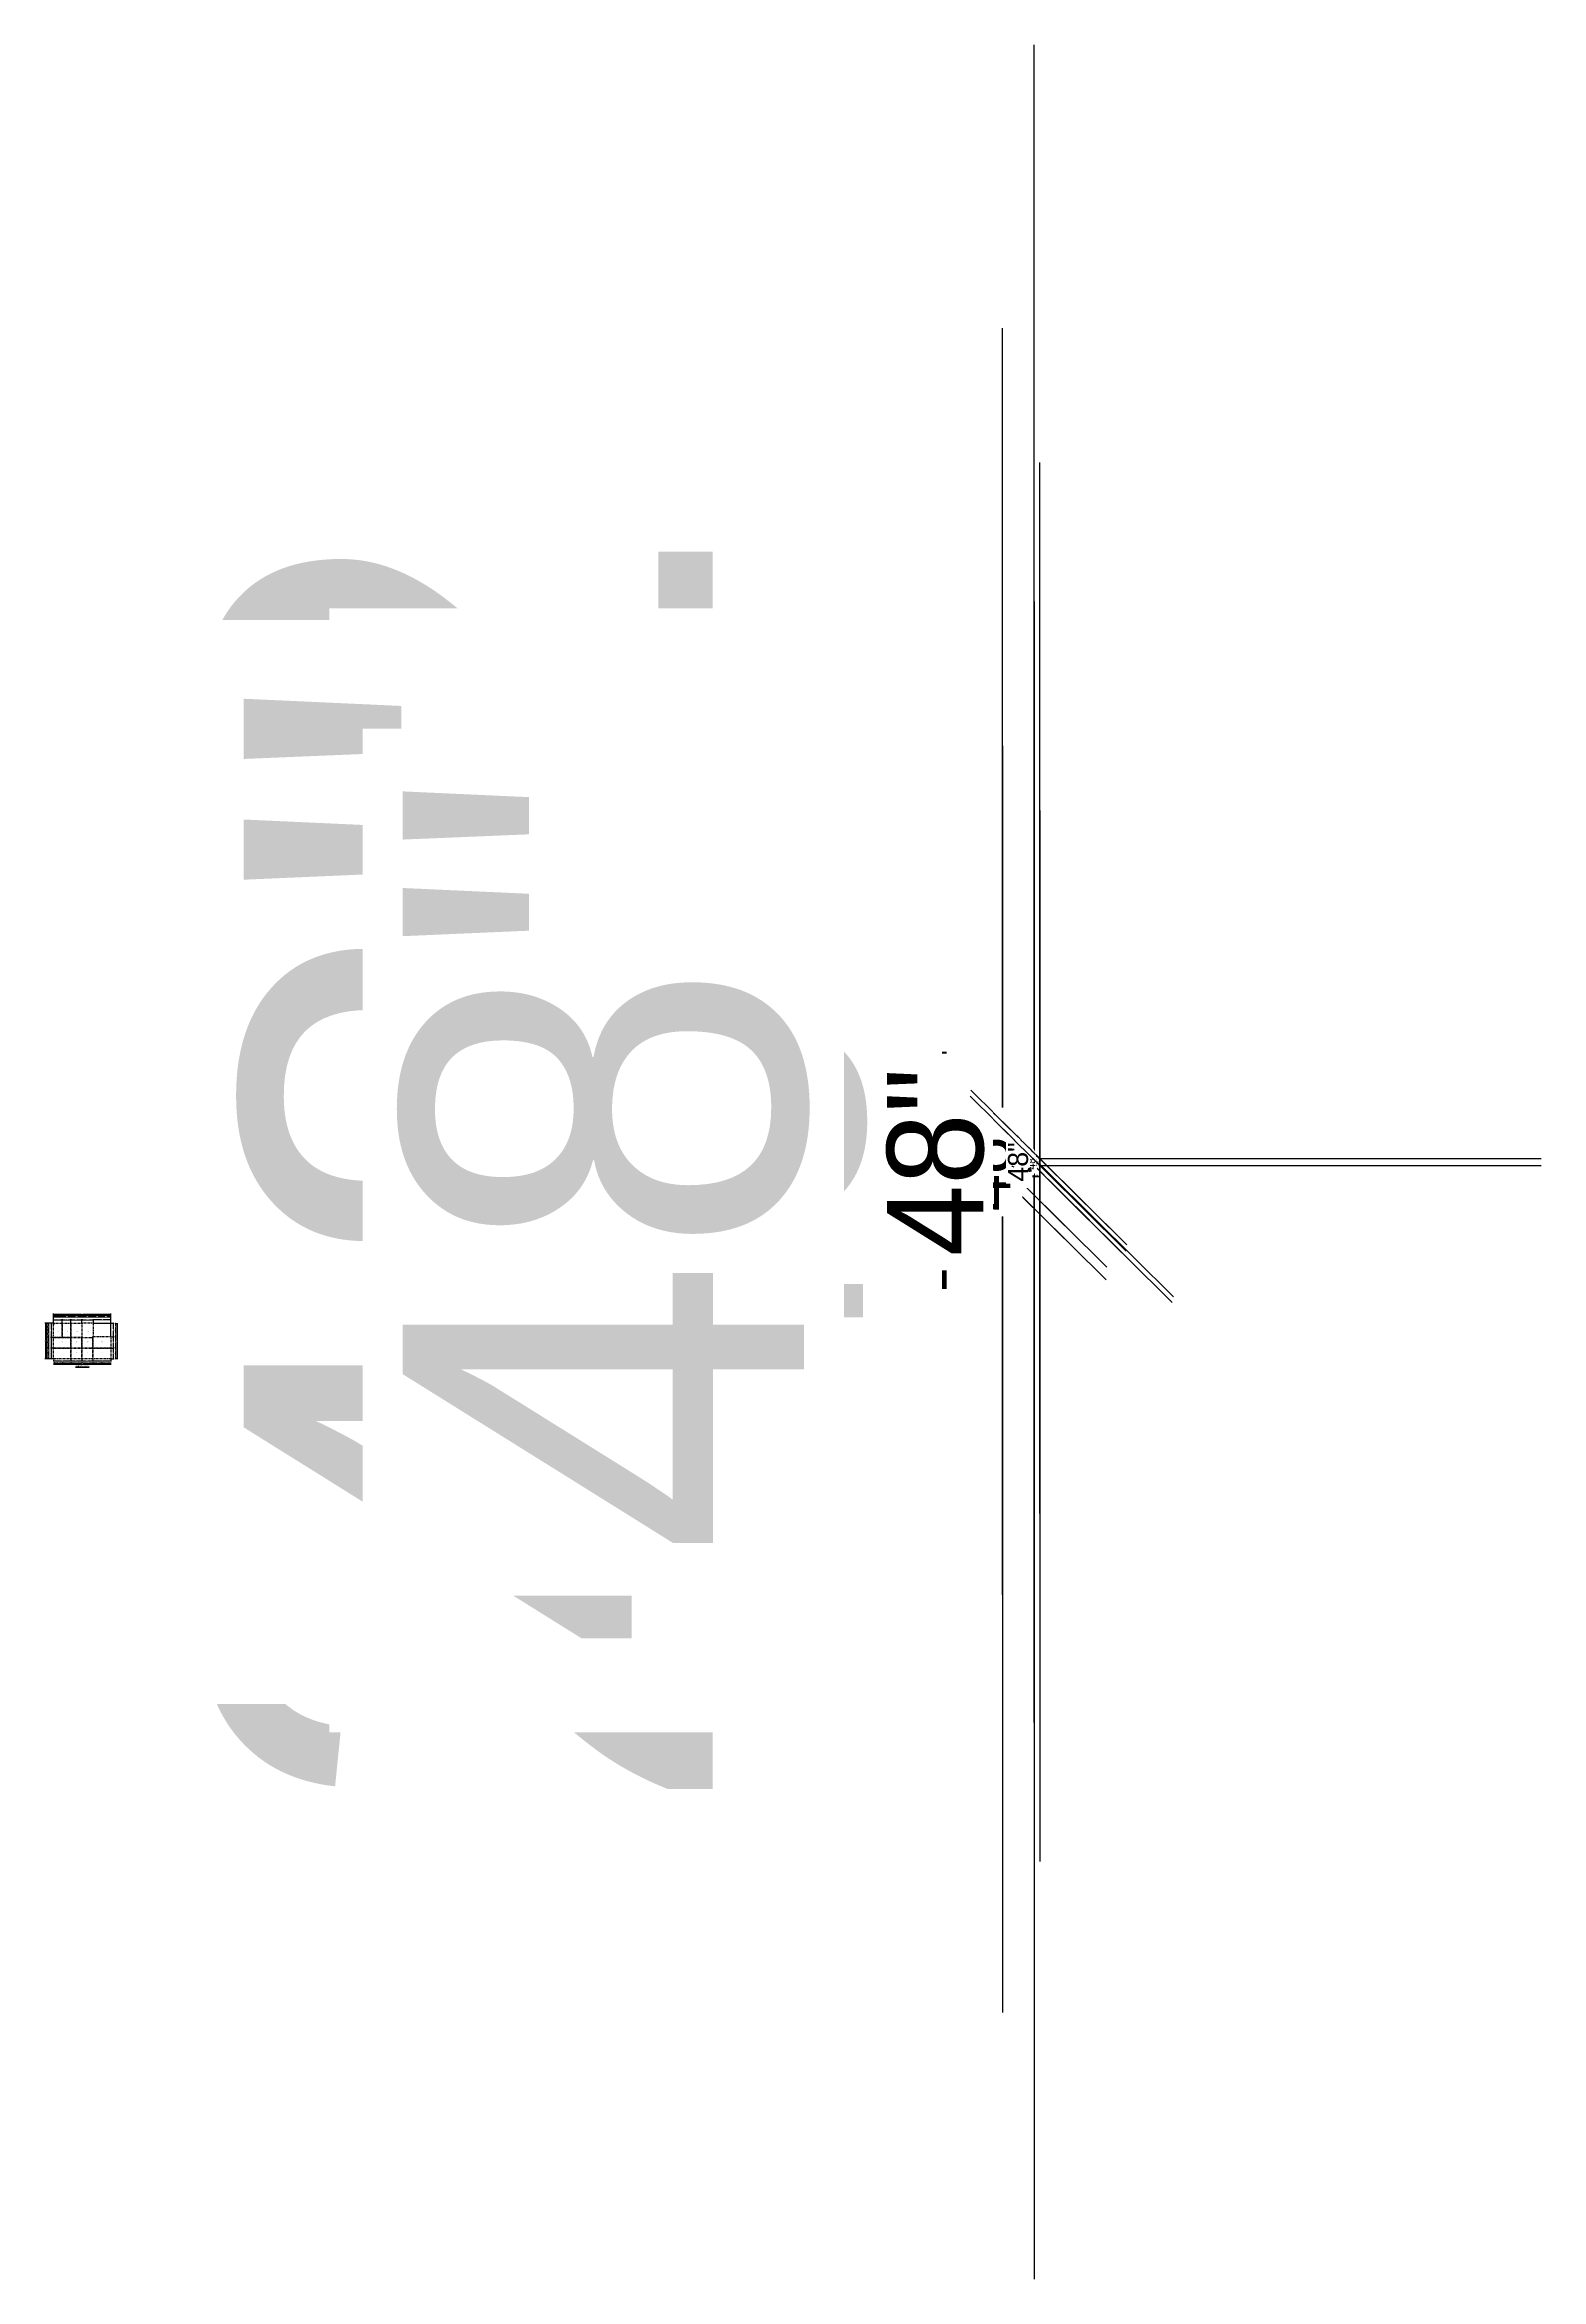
# Model space of a CAD drawing. Header units: millimetres. Extents: x 19442 to 19711, y 4351 to 4752.
import ezdxf
from ezdxf import colors
from ezdxf.entities.mleader import LeaderData, LeaderLine
from ezdxf.enums import TextEntityAlignment as Align
from ezdxf.math import Vec2, Vec3

# ---------------------------------------------------------------- set-up
doc = ezdxf.new("R2010")
doc.units = ezdxf.units.MM
doc.set_wipeout_variables(frame=1)
for name, pattern in [('BORDER', [44.45, 12.7, -6.35, 12.7, -6.35, 0, -6.35]), ('CENTER', [2, 1.25, -0.25, 0.25, -0.25]), ('HIDDEN2', [4.7625, 3.175, -1.5875])]:
    doc.linetypes.add(name, pattern=pattern)
for name, color, linetype in [('0 @ 0.5', 7, 'Continuous'), ('ambiente @ 0.5', 2, 'Continuous'), ('cotas', 1, 'Continuous'), ('cotas @ 0.02', 1, 'Continuous'), ('cotas @ 0.04', 1, 'Continuous'), ('cotas @ 0.05', 1, 'Continuous'), ('cotas @ 0.08', 1, 'Continuous'), ('cotas @ 0.1', 1, 'Continuous'), ('cotas @ 0.12', 1, 'Continuous'), ('cotas @ 0.125', 1, 'Continuous'), ('cotas @ 0.16', 1, 'Continuous'), ('cotas @ 0.2', 1, 'Continuous'), ('cotas @ 0.24', 1, 'Continuous'), ('cotas @ 0.25', 1, 'Continuous'), ('cotas @ 0.33', 1, 'Continuous'), ('cotas @ 0.48', 1, 'Continuous'), ('cotas @ 0.5', 1, 'Continuous'), ('cotas @ 0.64', 1, 'Continuous'), ('cotas @ 0.75', 1, 'Continuous'), ('cotas @ 0.96', 1, 'Continuous'), ('cotas @ 1', 1, 'Continuous'), ('cotas @ 1.2', 1, 'Continuous'), ('cotas @ 1.25', 1, 'Continuous'), ('cotas @ 1.5', 1, 'Continuous'), ('cotas @ 1.92', 1, 'Continuous'), ('cotas @ 10', 1, 'Continuous'), ('cotas @ 10.8', 1, 'Continuous'), ('cotas @ 100', 1, 'Continuous'), ('cotas @ 12', 1, 'Continuous'), ('cotas @ 15.36', 1, 'Continuous'), ('cotas @ 16', 1, 'Continuous'), ('cotas @ 2', 1, 'Continuous'), ('cotas @ 2.4', 1, 'Continuous'), ('cotas @ 2.5', 1, 'Continuous'), ('cotas @ 20', 1, 'Continuous'), ('cotas @ 200', 1, 'Continuous'), ('cotas @ 24', 1, 'Continuous'), ('cotas @ 3.6', 1, 'Continuous'), ('cotas @ 3.84', 1, 'Continuous'), ('cotas @ 30', 1, 'Continuous'), ('cotas @ 300', 1, 'Continuous'), ('cotas @ 36', 1, 'Continuous'), ('cotas @ 4', 1, 'Continuous'), ('cotas @ 4.8', 1, 'Continuous'), ('cotas @ 40', 1, 'Continuous'), ('cotas @ 400', 1, 'Continuous'), ('cotas @ 48', 1, 'Continuous'), ('cotas @ 5', 1, 'Continuous'), ('cotas @ 50', 1, 'Continuous'), ('cotas @ 500', 1, 'Continuous'), ('cotas @ 6', 1, 'Continuous'), ('cotas @ 7.2', 1, 'Continuous'), ('cotas @ 7.68', 1, 'Continuous'), ('cotas @ 8', 1, 'Continuous'), ('cotas @ 8.4', 1, 'Continuous'), ('cotas @ 9.6', 1, 'Continuous'), ('cotas @ 95.9969', 1, 'Continuous'), ('EJES', 2, 'CENTER'), ('EJES @ 0.2', 2, 'CENTER'), ('EJES @ 0.5', 2, 'CENTER'), ('NIVELES @ 0.5', 2, 'Continuous'), ('NUMVyP', 3, 'Continuous'), ('PROYECCION DE PANELES', 4, 'Continuous'), ('SECCIONES', 3, 'Continuous'), ('SECCIONES @ 0.5', 3, 'Continuous'), ('SIMBOLOGIA ELEVACIONES @ 0.5', 2, 'Continuous'), ('SIMBOLOS DE MUEBLES', 2, 'Continuous'), ('SIMBOLOS DE MUEBLES @ 1', 2, 'Continuous'), ('SIMBOLOS PUERTAS Y VENTANAS', 2, 'Continuous'), ('SIMBOLOS PUERTAS Y VENTANAS @ 0.5', 2, 'Continuous'), ('TEXTO @ 0.5', 2, 'Continuous'), ('TEXTOS TITULOS @ 0.5', 3, 'Continuous')]:
    doc.layers.add(name, color=color, linetype=linetype)
doc.styles.add('century gothic', font='GOTHIC.TTF')
doc.styles.add('century gothic smc', font='GOTHIC.TTF')
doc.styles.add('COTAS SMC', font='GOTHIC.TTF')
doc.styles.add('NOTAS', font='GOTHIC.TTF')
doc.styles.add('SANSSERIF', font='sanssb__.ttf', dxfattribs={"width": 1.5})
doc.styles.add('SMCtitulos', font='sanss___.ttf')
doc.styles.get("Standard").update_dxf_attribs({"font": 'arial.ttf'})
doc.styles.add('SW', font='swissk.ttf')
doc.styles.add('verdana negrita', font='romans.shx')
doc.dimstyles.new('ANOTATIVE 100 SMCONSTRUCCIONES', dxfattribs={"dimscale": 0, "dimtxt": 0.18, "dimasz": 0.15, "dimexe": 0.18, "dimexo": 0.09, "dimgap": 0.1, "dimtad": 1, "dimzin": 0, "dimdsep": 46, "dimtxsty": 'century gothic', "dimblk1": 'FLECHA1', "dimblk2": 'FLECHA1', "dimsah": 1, "dimcen": 0.18, "dimdle": 0.075, "dimclrd": 1, "dimclre": 1, "dimclrt": 2, "dimaunit": 1, "dimadec": 0, "dimazin": 0, "dimtfac": 0.75, "dimtix": 1, "dimtmove": 2, "dimatfit": 3, "dimfxl": 0.09, "dimtvp": 1.5, "dimtfill": 1, "dimtolj": 1, "dimtzin": 0, "dimarcsym": 0})
doc.dimstyles.new('ANOTATIVE CM SMCONSTRUCCIONES', dxfattribs={"dimscale": 0, "dimtxt": 0.18, "dimasz": 0.15, "dimexe": 0.18, "dimexo": 0.18, "dimgap": 0.07, "dimtad": 1, "dimdec": 1, "dimlfac": 100, "dimdsep": 46, "dimtxsty": 'century gothic', "dimblk1": 'FLECHA1', "dimblk2": 'FLECHA1', "dimsah": 1, "dimcen": 0.18, "dimdle": 0.075, "dimclrd": 1, "dimclre": 1, "dimclrt": 2, "dimaunit": 1, "dimadec": 0, "dimazin": 2, "dimtfac": 0.75, "dimtdec": 1, "dimtix": 1, "dimtmove": 2, "dimatfit": 3, "dimfxl": 0.09, "dimtvp": 1.5, "dimtfill": 1, "dimtolj": 1, "dimtzin": 0, "dimarcsym": 0})
doc.dimstyles.new('PIES SMCONSTRUCCIONES', dxfattribs={"dimscale": 0, "dimtxt": 0.18, "dimasz": 0.2, "dimexe": 0.18, "dimexo": 0, "dimgap": 0.1, "dimtad": 1, "dimdec": 0, "dimlfac": 39.370079, "dimzin": 0, "dimdsep": 46, "dimlunit": 4, "dimtxsty": 'COTAS SMC', "dimblk1": 'FLECHA1', "dimblk2": 'FLECHA1', "dimsah": 1, "dimcen": 0.2, "dimdle": 0.075, "dimclrd": 1, "dimclre": 1, "dimclrt": 2, "dimaunit": 1, "dimadec": 0, "dimazin": 0, "dimtfac": 0.75, "dimtdec": 0, "dimtix": 1, "dimtmove": 2, "dimatfit": 3, "dimfxl": 0.09, "dimtvp": 1.5, "dimtfill": 1, "dimtolj": 1, "dimtzin": 0, "dimarcsym": 0})
doc.dimstyles.new('PULGADAS SMCONSTRUCCIONES', dxfattribs={"dimscale": 0, "dimtxt": 0.18, "dimasz": 0.125, "dimexe": 0.18, "dimexo": 0, "dimgap": 0.1, "dimtad": 1, "dimdec": 0, "dimlfac": 39.370079, "dimzin": 0, "dimdsep": 46, "dimtxsty": 'COTAS SMC', "dimblk1": 'FLECHA1', "dimblk2": 'FLECHA1', "dimsah": 1, "dimcen": 0.18, "dimdle": 0.075, "dimclrd": 1, "dimclre": 1, "dimclrt": 2, "dimaunit": 1, "dimadec": 0, "dimazin": 0, "dimtfac": 0.75, "dimtdec": 0, "dimtix": 1, "dimtmove": 2, "dimatfit": 3, "dimfxl": 0.09, "dimtvp": 1.5, "dimtfill": 1, "dimtolj": 1, "dimtzin": 0, "dimarcsym": 0})

# ---------------------------------------------------------------- blocks, each defined once
blk = doc.blocks.new('*U14')
at = {"color": 2}
blk.add_line((0, 0.05), (8.97, 0.05), dxfattribs=at)
at = {"color": 250}
blk.add_line((0, 0), (8.97, 0), dxfattribs=at)
at = {"color": 7}
blk.add_line((0, -0.05), (8.97, -0.05), dxfattribs=at)
at = {"color": 0, "linetype": 'ByBlock', "lineweight": -2, "style": 'NOTAS'}
for tag, p in [('2TITLE', (-0.04, 0.18)), ('1TITLE', (0.03, 1.01))]:
    blk.add_attdef(tag, p, '', height=0.3, dxfattribs=at)
blk.add_attdef('SCALE', text='', height=0.18, dxfattribs=at).set_placement((-0.04, -0.15), align=Align.TOP_LEFT)
blk = doc.blocks.new('FLECHA1')
at = {"color": 4}
blk.add_line((-0.2462, -0.2481), (0.2481, 0.25), dxfattribs=at)
at = {"color": 1}
blk.add_line((-1, 0), (0.4962, 0), dxfattribs=at)
blk = doc.blocks.new('*D435')
at = {"layer": 'cotas', "color": 1, "lineweight": -2, "transparency": 16777216}
for p, q in [((19615.94, 4550.84), (19614.24, 4550.84)), ((19614.33, 4548.5), (19614.33, 4550.77)), ((19615.49, 4548.43), (19614.24, 4548.43))]:
    blk.add_line(p, q, dxfattribs=at)
at = {"layer": 'cotas', "color": 1, "lineweight": -2, "transparency": 16777216, "xscale": 0.075, "yscale": 0.075, "zscale": 0.075}
for p, rotation in [((19614.33, 4550.84), 90), ((19614.33, 4548.43), 270)]:
    blk.add_blockref('FLECHA1', p, dxfattribs=dict(at, rotation=rotation))
at = {"layer": 'cotas', "color": 2, "transparency": 16777216, "insert": (19614.23, 4549.64), "char_height": 0.09, "attachment_point": 5, "rotation": 90, "style": 'century gothic', "bg_fill": 3, "box_fill_scale": 1.1, "bg_fill_color": 256, "bg_fill_true_color": 13158600, "bg_fill_transparency": 0}
blk.add_mtext('\\A1;2.42', dxfattribs=at)
at = {"layer": 'Defpoints', "color": 0, "transparency": 16777216}
for p in [(19614.33, 4550.84), (19615.98, 4550.84), (19615.53, 4548.43)]:
    blk.add_point(p, dxfattribs=at)
blk = doc.blocks.new('*D436')
at = {"layer": 'cotas', "color": 1, "lineweight": -2, "transparency": 16777216}
for p, q in [((19614.33, 4625.84), (19614.33, 4700.84)), ((19570.98, 4550.84), (19524.33, 4550.84)), ((19614.33, 4548.43), (19614.33, 4550.84)), ((19570.53, 4548.43), (19524.33, 4548.43)), ((19614.33, 4473.43), (19614.33, 4398.43))]:
    blk.add_line(p, q, dxfattribs=at)
at = {"layer": 'Defpoints', "color": 0, "transparency": 16777216}
for p in [(19614.33, 4550.84), (19615.98, 4550.84), (19615.53, 4548.43)]:
    blk.add_point(p, dxfattribs=at)
at = {"layer": 'cotas', "color": 1, "lineweight": -2, "transparency": 16777216, "xscale": 75, "yscale": 75, "zscale": 75}
for p, rotation in [((19614.33, 4550.84), 270), ((19614.33, 4548.43), 90)]:
    blk.add_blockref('FLECHA1', p, dxfattribs=dict(at, rotation=rotation))
at = {"layer": 'cotas', "color": 2, "transparency": 16777216, "insert": (19517.34, 4549.64), "char_height": 90, "attachment_point": 5, "rotation": 90, "style": 'century gothic', "bg_fill": 3, "box_fill_scale": 1.1, "bg_fill_color": 256, "bg_fill_true_color": 13158600, "bg_fill_transparency": 0}
blk.add_mtext('\\A1;2.42', dxfattribs=at)
blk = doc.blocks.new('*D437')
at = {"layer": 'cotas', "color": 1, "lineweight": -2, "transparency": 16777216}
for p, q in [((19615.98, 4550.84), (19614.32, 4550.84)), ((19614.33, 4548.44), (19614.33, 4550.84)), ((19615.53, 4548.43), (19614.32, 4548.43))]:
    blk.add_line(p, q, dxfattribs=at)
at = {"layer": 'cotas', "color": 1, "lineweight": -2, "transparency": 16777216, "xscale": 0.0075, "yscale": 0.0075, "zscale": 0.0075}
for p, rotation in [((19614.33, 4550.84), 90), ((19614.33, 4548.43), 270)]:
    blk.add_blockref('FLECHA1', p, dxfattribs=dict(at, rotation=rotation))
at = {"layer": 'cotas', "color": 2, "transparency": 16777216, "insert": (19614.32, 4549.64), "char_height": 0.009, "attachment_point": 5, "rotation": 90, "style": 'century gothic', "bg_fill": 3, "box_fill_scale": 1.1, "bg_fill_color": 256, "bg_fill_true_color": 13158600, "bg_fill_transparency": 0}
blk.add_mtext('\\A1;2.42', dxfattribs=at)
at = {"layer": 'Defpoints', "color": 0, "transparency": 16777216}
for p in [(19614.33, 4550.84), (19615.98, 4550.84), (19615.53, 4548.43)]:
    blk.add_point(p, dxfattribs=at)
blk = doc.blocks.new('*D438')
at = {"layer": 'cotas', "color": 1, "lineweight": -2, "transparency": 16777216}
for p, q in [((19615.8, 4550.84), (19613.97, 4550.84)), ((19614.33, 4548.73), (19614.33, 4550.54)), ((19615.35, 4548.43), (19613.97, 4548.43))]:
    blk.add_line(p, q, dxfattribs=at)
at = {"layer": 'cotas', "color": 1, "lineweight": -2, "transparency": 16777216, "xscale": 0.3, "yscale": 0.3, "zscale": 0.3}
for p, rotation in [((19614.33, 4550.84), 90), ((19614.33, 4548.43), 270)]:
    blk.add_blockref('FLECHA1', p, dxfattribs=dict(at, rotation=rotation))
at = {"layer": 'cotas', "color": 2, "transparency": 16777216, "insert": (19613.94, 4549.64), "char_height": 0.36, "attachment_point": 5, "rotation": 90, "style": 'century gothic', "bg_fill": 3, "box_fill_scale": 1.1, "bg_fill_color": 256, "bg_fill_true_color": 13158600, "bg_fill_transparency": 0}
blk.add_mtext('\\A1;2.42', dxfattribs=at)
at = {"layer": 'Defpoints', "color": 0, "transparency": 16777216}
for p in [(19614.33, 4550.84), (19615.98, 4550.84), (19615.53, 4548.43)]:
    blk.add_point(p, dxfattribs=at)
blk = doc.blocks.new('*D439')
at = {"layer": 'cotas', "color": 1, "lineweight": -2, "transparency": 16777216}
for p, q in [((19614.33, 4558.04), (19614.33, 4565.24)), ((19611.66, 4550.84), (19605.69, 4550.84)), ((19614.33, 4548.43), (19614.33, 4550.84)), ((19611.21, 4548.43), (19605.69, 4548.43)), ((19614.33, 4541.23), (19614.33, 4534.03))]:
    blk.add_line(p, q, dxfattribs=at)
at = {"layer": 'Defpoints', "color": 0, "transparency": 16777216}
for p in [(19614.33, 4550.84), (19615.98, 4550.84), (19615.53, 4548.43)]:
    blk.add_point(p, dxfattribs=at)
at = {"layer": 'cotas', "color": 1, "lineweight": -2, "transparency": 16777216, "xscale": 7.200000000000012, "yscale": 7.200000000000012, "zscale": 7.200000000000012}
for p, rotation in [((19614.33, 4550.84), 270), ((19614.33, 4548.43), 90)]:
    blk.add_blockref('FLECHA1', p, dxfattribs=dict(at, rotation=rotation))
at = {"layer": 'cotas', "color": 2, "transparency": 16777216, "insert": (19605.02, 4549.64), "char_height": 8.64, "attachment_point": 5, "rotation": 90, "style": 'century gothic', "bg_fill": 3, "box_fill_scale": 1.1, "bg_fill_color": 256, "bg_fill_true_color": 13158600, "bg_fill_transparency": 0}
blk.add_mtext('\\A1;2.42', dxfattribs=at)
blk = doc.blocks.new('*D440')
at = {"layer": 'cotas', "color": 1, "lineweight": -2, "transparency": 16777216}
for p, q in [((19614.33, 4552.46), (19614.33, 4554.08)), ((19615.01, 4550.84), (19612.38, 4550.84)), ((19614.33, 4548.43), (19614.33, 4550.84)), ((19614.56, 4548.43), (19612.38, 4548.43)), ((19614.33, 4546.81), (19614.33, 4545.19))]:
    blk.add_line(p, q, dxfattribs=at)
at = {"layer": 'Defpoints', "color": 0, "transparency": 16777216}
for p in [(19615.98, 4550.84), (19615.53, 4548.43)]:
    blk.add_point(p, dxfattribs=at)
at = {"layer": 'cotas', "color": 1, "lineweight": -2, "transparency": 16777216, "xscale": 1.619992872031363, "yscale": 1.619992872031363, "zscale": 1.619992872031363}
for p, rotation in [((19614.33, 4550.84), 270), ((19614.33, 4548.43), 90)]:
    blk.add_blockref('FLECHA1', p, dxfattribs=dict(at, rotation=rotation))
at = {"layer": 'cotas', "color": 2, "transparency": 16777216, "insert": (19612.23, 4549.64), "char_height": 1.944, "attachment_point": 5, "rotation": 90, "style": 'century gothic', "bg_fill": 3, "box_fill_scale": 1.1, "bg_fill_color": 256, "bg_fill_true_color": 13158600, "bg_fill_transparency": 0}
blk.add_mtext('\\A1;2.42', dxfattribs=at)
at = {"layer": 'Defpoints', "color": 0, "transparency": 16777216}
blk.add_point((19614.33, 4550.84), dxfattribs=at)
blk = doc.blocks.new('*D441')
at = {"layer": 'cotas', "color": 1, "lineweight": -2, "transparency": 16777216}
for p, q in [((19615.12, 4550.84), (19612.6, 4550.84)), ((19614.33, 4552.28), (19614.33, 4553.72)), ((19614.33, 4548.43), (19614.33, 4550.84)), ((19614.67, 4548.43), (19612.6, 4548.43)), ((19614.33, 4546.99), (19614.33, 4545.55))]:
    blk.add_line(p, q, dxfattribs=at)
at = {"layer": 'Defpoints', "color": 0, "transparency": 16777216}
for p in [(19615.98, 4550.84), (19615.53, 4548.43)]:
    blk.add_point(p, dxfattribs=at)
at = {"layer": 'cotas', "color": 1, "lineweight": -2, "transparency": 16777216, "xscale": 1.439995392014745, "yscale": 1.439995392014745, "zscale": 1.439995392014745}
for p, rotation in [((19614.33, 4550.84), 270), ((19614.33, 4548.43), 90)]:
    blk.add_blockref('FLECHA1', p, dxfattribs=dict(at, rotation=rotation))
at = {"layer": 'cotas', "color": 2, "transparency": 16777216, "insert": (19612.46, 4549.64), "char_height": 1.728, "attachment_point": 5, "rotation": 90, "style": 'century gothic', "bg_fill": 3, "box_fill_scale": 1.1, "bg_fill_color": 256, "bg_fill_true_color": 13158600, "bg_fill_transparency": 0}
blk.add_mtext('\\A1;2.42', dxfattribs=at)
at = {"layer": 'Defpoints', "color": 0, "transparency": 16777216}
blk.add_point((19614.33, 4550.84), dxfattribs=at)
blk = doc.blocks.new('*D442')
at = {"layer": 'cotas', "color": 1, "lineweight": -2, "transparency": 16777216}
for p, q in [((19615.98, 4550.84), (19614.32, 4550.84)), ((19614.33, 4548.43), (19614.33, 4550.84)), ((19615.53, 4548.43), (19614.32, 4548.43))]:
    blk.add_line(p, q, dxfattribs=at)
at = {"layer": 'cotas', "color": 1, "lineweight": -2, "transparency": 16777216, "xscale": 0.003, "yscale": 0.003, "zscale": 0.003}
for p, rotation in [((19614.33, 4550.84), 90), ((19614.33, 4548.43), 270)]:
    blk.add_blockref('FLECHA1', p, dxfattribs=dict(at, rotation=rotation))
at = {"layer": 'cotas', "color": 2, "transparency": 16777216, "insert": (19614.32, 4549.64), "char_height": 0.0036, "attachment_point": 5, "rotation": 90, "style": 'century gothic', "bg_fill": 3, "box_fill_scale": 1.1, "bg_fill_color": 256, "bg_fill_true_color": 13158600, "bg_fill_transparency": 0}
blk.add_mtext('\\A1;2.42', dxfattribs=at)
at = {"layer": 'Defpoints', "color": 0, "transparency": 16777216}
for p in [(19614.33, 4550.84), (19615.98, 4550.84), (19615.53, 4548.43)]:
    blk.add_point(p, dxfattribs=at)
blk = doc.blocks.new('*D443')
at = {"layer": 'cotas', "color": 1, "lineweight": -2, "transparency": 16777216}
for p, q in [((19614.33, 4556.24), (19614.33, 4561.64)), ((19612.74, 4550.84), (19607.85, 4550.84)), ((19614.33, 4548.43), (19614.33, 4550.84)), ((19612.29, 4548.43), (19607.85, 4548.43)), ((19614.33, 4543.03), (19614.33, 4537.63))]:
    blk.add_line(p, q, dxfattribs=at)
at = {"layer": 'Defpoints', "color": 0, "transparency": 16777216}
for p in [(19614.33, 4550.84), (19615.98, 4550.84), (19615.53, 4548.43)]:
    blk.add_point(p, dxfattribs=at)
at = {"layer": 'cotas', "color": 1, "lineweight": -2, "transparency": 16777216, "xscale": 5.399999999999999, "yscale": 5.399999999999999, "zscale": 5.399999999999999}
for p, rotation in [((19614.33, 4550.84), 270), ((19614.33, 4548.43), 90)]:
    blk.add_blockref('FLECHA1', p, dxfattribs=dict(at, rotation=rotation))
at = {"layer": 'cotas', "color": 2, "transparency": 16777216, "insert": (19607.34, 4549.64), "char_height": 6.48, "attachment_point": 5, "rotation": 90, "style": 'century gothic', "bg_fill": 3, "box_fill_scale": 1.1, "bg_fill_color": 256, "bg_fill_true_color": 13158600, "bg_fill_transparency": 0}
blk.add_mtext('\\A1;2.42', dxfattribs=at)
blk = doc.blocks.new('*D444')
at = {"layer": 'cotas', "color": 1, "lineweight": -2, "transparency": 16777216}
for p, q in [((19615.97, 4550.84), (19614.31, 4550.84)), ((19614.33, 4548.44), (19614.33, 4550.83)), ((19615.52, 4548.43), (19614.31, 4548.43))]:
    blk.add_line(p, q, dxfattribs=at)
at = {"layer": 'cotas', "color": 1, "lineweight": -2, "transparency": 16777216, "xscale": 0.015, "yscale": 0.015, "zscale": 0.015}
for p, rotation in [((19614.33, 4550.84), 90), ((19614.33, 4548.43), 270)]:
    blk.add_blockref('FLECHA1', p, dxfattribs=dict(at, rotation=rotation))
at = {"layer": 'cotas', "color": 2, "transparency": 16777216, "insert": (19614.31, 4549.64), "char_height": 0.018, "attachment_point": 5, "rotation": 90, "style": 'century gothic', "bg_fill": 3, "box_fill_scale": 1.1, "bg_fill_color": 256, "bg_fill_true_color": 13158600, "bg_fill_transparency": 0}
blk.add_mtext('\\A1;2.42', dxfattribs=at)
at = {"layer": 'Defpoints', "color": 0, "transparency": 16777216}
for p in [(19614.33, 4550.84), (19615.98, 4550.84), (19615.53, 4548.43)]:
    blk.add_point(p, dxfattribs=at)
blk = doc.blocks.new('*D445')
at = {"layer": 'cotas', "color": 1, "lineweight": -2, "transparency": 16777216}
for p, q in [((19614.33, 4554.44), (19614.33, 4558.04)), ((19613.82, 4550.84), (19610.01, 4550.84)), ((19614.33, 4548.43), (19614.33, 4550.84)), ((19613.37, 4548.43), (19610.01, 4548.43)), ((19614.33, 4544.83), (19614.33, 4541.23))]:
    blk.add_line(p, q, dxfattribs=at)
at = {"layer": 'Defpoints', "color": 0, "transparency": 16777216}
for p in [(19614.33, 4550.84), (19615.98, 4550.84), (19615.53, 4548.43)]:
    blk.add_point(p, dxfattribs=at)
at = {"layer": 'cotas', "color": 1, "lineweight": -2, "transparency": 16777216, "xscale": 3.599999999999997, "yscale": 3.599999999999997, "zscale": 3.599999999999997}
for p, rotation in [((19614.33, 4550.84), 270), ((19614.33, 4548.43), 90)]:
    blk.add_blockref('FLECHA1', p, dxfattribs=dict(at, rotation=rotation))
at = {"layer": 'cotas', "color": 2, "transparency": 16777216, "insert": (19609.67, 4549.64), "char_height": 4.32, "attachment_point": 5, "rotation": 90, "style": 'century gothic', "bg_fill": 3, "box_fill_scale": 1.1, "bg_fill_color": 256, "bg_fill_true_color": 13158600, "bg_fill_transparency": 0}
blk.add_mtext('\\A1;2.42', dxfattribs=at)
blk = doc.blocks.new('*D446')
at = {"layer": 'cotas', "color": 1, "lineweight": -2, "transparency": 16777216}
for p, q in [((19614.33, 4555.34), (19614.33, 4559.84)), ((19613.28, 4550.84), (19608.93, 4550.84)), ((19614.33, 4548.43), (19614.33, 4550.84)), ((19612.83, 4548.43), (19608.93, 4548.43)), ((19614.33, 4543.93), (19614.33, 4539.43))]:
    blk.add_line(p, q, dxfattribs=at)
at = {"layer": 'Defpoints', "color": 0, "transparency": 16777216}
for p in [(19614.33, 4550.84), (19615.98, 4550.84), (19615.53, 4548.43)]:
    blk.add_point(p, dxfattribs=at)
at = {"layer": 'cotas', "color": 1, "lineweight": -2, "transparency": 16777216, "xscale": 4.5, "yscale": 4.5, "zscale": 4.5}
for p, rotation in [((19614.33, 4550.84), 270), ((19614.33, 4548.43), 90)]:
    blk.add_blockref('FLECHA1', p, dxfattribs=dict(at, rotation=rotation))
at = {"layer": 'cotas', "color": 2, "transparency": 16777216, "insert": (19608.51, 4549.64), "char_height": 5.4, "attachment_point": 5, "rotation": 90, "style": 'century gothic', "bg_fill": 3, "box_fill_scale": 1.1, "bg_fill_color": 256, "bg_fill_true_color": 13158600, "bg_fill_transparency": 0}
blk.add_mtext('\\A1;2.42', dxfattribs=at)
blk = doc.blocks.new('*D447')
at = {"layer": 'cotas', "color": 1, "lineweight": -2, "transparency": 16777216}
for p, q in [((19615.34, 4550.84), (19613.03, 4550.84)), ((19614.33, 4551.92), (19614.33, 4553)), ((19614.33, 4548.43), (19614.33, 4550.84)), ((19614.89, 4548.43), (19613.03, 4548.43)), ((19614.33, 4547.35), (19614.33, 4546.27))]:
    blk.add_line(p, q, dxfattribs=at)
at = {"layer": 'Defpoints', "color": 0, "transparency": 16777216}
blk.add_point((19615.98, 4550.84), dxfattribs=at)
at = {"layer": 'cotas', "color": 1, "lineweight": -2, "transparency": 16777216, "xscale": 1.08, "yscale": 1.08, "zscale": 1.08}
for p, rotation in [((19614.33, 4550.84), 270), ((19614.33, 4548.43), 90)]:
    blk.add_blockref('FLECHA1', p, dxfattribs=dict(at, rotation=rotation))
at = {"layer": 'cotas', "color": 2, "transparency": 16777216, "insert": (19612.93, 4549.64), "char_height": 1.296, "attachment_point": 5, "rotation": 90, "style": 'century gothic', "bg_fill": 3, "box_fill_scale": 1.1, "bg_fill_color": 256, "bg_fill_true_color": 13158600, "bg_fill_transparency": 0}
blk.add_mtext('\\A1;2.42', dxfattribs=at)
at = {"layer": 'Defpoints', "color": 0, "transparency": 16777216}
for p in [(19614.33, 4550.84), (19615.53, 4548.43)]:
    blk.add_point(p, dxfattribs=at)
blk = doc.blocks.new('*D448')
at = {"layer": 'cotas', "color": 1, "lineweight": -2, "transparency": 16777216}
for p, q in [((19614.33, 4553.15), (19614.33, 4555.45)), ((19614.6, 4550.84), (19611.56, 4550.84)), ((19614.33, 4548.43), (19614.33, 4550.84)), ((19614.15, 4548.43), (19611.56, 4548.43)), ((19614.33, 4546.13), (19614.33, 4543.82))]:
    blk.add_line(p, q, dxfattribs=at)
at = {"layer": 'Defpoints', "color": 0, "transparency": 16777216}
for p in [(19615.98, 4550.84), (19615.53, 4548.43)]:
    blk.add_point(p, dxfattribs=at)
at = {"layer": 'cotas', "color": 1, "lineweight": -2, "transparency": 16777216, "xscale": 2.3040058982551, "yscale": 2.3040058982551, "zscale": 2.3040058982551}
for p, rotation in [((19614.33, 4550.84), 270), ((19614.33, 4548.43), 90)]:
    blk.add_blockref('FLECHA1', p, dxfattribs=dict(at, rotation=rotation))
at = {"layer": 'cotas', "color": 2, "transparency": 16777216, "insert": (19611.35, 4549.64), "char_height": 2.765, "attachment_point": 5, "rotation": 90, "style": 'century gothic', "bg_fill": 3, "box_fill_scale": 1.1, "bg_fill_color": 256, "bg_fill_true_color": 13158600, "bg_fill_transparency": 0}
blk.add_mtext('\\A1;2.42', dxfattribs=at)
at = {"layer": 'Defpoints', "color": 0, "transparency": 16777216}
blk.add_point((19614.33, 4550.84), dxfattribs=at)
blk = doc.blocks.new('*D449')
at = {"layer": 'cotas', "color": 1, "lineweight": -2, "transparency": 16777216}
for p, q in [((19614.33, 4552.64), (19614.33, 4554.44)), ((19614.9, 4550.84), (19612.17, 4550.84)), ((19614.33, 4548.43), (19614.33, 4550.84)), ((19614.45, 4548.43), (19612.17, 4548.43)), ((19614.33, 4546.63), (19614.33, 4544.83))]:
    blk.add_line(p, q, dxfattribs=at)
at = {"layer": 'Defpoints', "color": 0, "transparency": 16777216}
for p in [(19615.98, 4550.84), (19615.53, 4548.43)]:
    blk.add_point(p, dxfattribs=at)
at = {"layer": 'cotas', "color": 1, "lineweight": -2, "transparency": 16777216, "xscale": 1.8, "yscale": 1.8, "zscale": 1.8}
for p, rotation in [((19614.33, 4550.84), 270), ((19614.33, 4548.43), 90)]:
    blk.add_blockref('FLECHA1', p, dxfattribs=dict(at, rotation=rotation))
at = {"layer": 'cotas', "color": 2, "transparency": 16777216, "insert": (19612, 4549.64), "char_height": 2.16, "attachment_point": 5, "rotation": 90, "style": 'century gothic', "bg_fill": 3, "box_fill_scale": 1.1, "bg_fill_color": 256, "bg_fill_true_color": 13158600, "bg_fill_transparency": 0}
blk.add_mtext('\\A1;2.42', dxfattribs=at)
at = {"layer": 'Defpoints', "color": 0, "transparency": 16777216}
blk.add_point((19614.33, 4550.84), dxfattribs=at)
blk = doc.blocks.new('*D450')
at = {"layer": 'cotas', "color": 1, "lineweight": -2, "transparency": 16777216}
for p, q in [((19615.87, 4550.84), (19614.1, 4550.84)), ((19614.33, 4548.62), (19614.33, 4550.66)), ((19615.42, 4548.43), (19614.1, 4548.43))]:
    blk.add_line(p, q, dxfattribs=at)
at = {"layer": 'cotas', "color": 1, "lineweight": -2, "transparency": 16777216, "xscale": 0.1875, "yscale": 0.1875, "zscale": 0.1875}
for p, rotation in [((19614.33, 4550.84), 90), ((19614.33, 4548.43), 270)]:
    blk.add_blockref('FLECHA1', p, dxfattribs=dict(at, rotation=rotation))
at = {"layer": 'cotas', "color": 2, "transparency": 16777216, "insert": (19614.08, 4549.64), "char_height": 0.225, "attachment_point": 5, "rotation": 90, "style": 'century gothic', "bg_fill": 3, "box_fill_scale": 1.1, "bg_fill_color": 256, "bg_fill_true_color": 13158600, "bg_fill_transparency": 0}
blk.add_mtext('\\A1;2.42', dxfattribs=at)
at = {"layer": 'Defpoints', "color": 0, "transparency": 16777216}
for p in [(19614.33, 4550.84), (19615.98, 4550.84), (19615.53, 4548.43)]:
    blk.add_point(p, dxfattribs=at)
blk = doc.blocks.new('*D451')
at = {"layer": 'cotas', "color": 1, "lineweight": -2, "transparency": 16777216}
for p, q in [((19615.66, 4550.84), (19613.68, 4550.84)), ((19614.33, 4548.97), (19614.33, 4550.3)), ((19615.21, 4548.43), (19613.68, 4548.43))]:
    blk.add_line(p, q, dxfattribs=at)
at = {"layer": 'cotas', "color": 1, "lineweight": -2, "transparency": 16777216, "xscale": 0.5399999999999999, "yscale": 0.5399999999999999, "zscale": 0.5399999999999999}
for p, rotation in [((19614.33, 4550.84), 90), ((19614.33, 4548.43), 270)]:
    blk.add_blockref('FLECHA1', p, dxfattribs=dict(at, rotation=rotation))
at = {"layer": 'cotas', "color": 2, "transparency": 16777216, "insert": (19613.63, 4549.64), "char_height": 0.648, "attachment_point": 5, "rotation": 90, "style": 'century gothic', "bg_fill": 3, "box_fill_scale": 1.1, "bg_fill_color": 256, "bg_fill_true_color": 13158600, "bg_fill_transparency": 0}
blk.add_mtext('\\A1;2.42', dxfattribs=at)
at = {"layer": 'Defpoints', "color": 0, "transparency": 16777216}
for p in [(19614.33, 4550.84), (19615.98, 4550.84), (19615.53, 4548.43)]:
    blk.add_point(p, dxfattribs=at)
blk = doc.blocks.new('*D452')
at = {"layer": 'cotas', "color": 1, "lineweight": -2, "transparency": 16777216}
for p, q in [((19615.53, 4550.84), (19613.43, 4550.84)), ((19614.33, 4551.59), (19614.33, 4552.34)), ((19614.33, 4548.43), (19614.33, 4550.84)), ((19615.08, 4548.43), (19613.43, 4548.43)), ((19614.33, 4547.68), (19614.33, 4546.93))]:
    blk.add_line(p, q, dxfattribs=at)
at = {"layer": 'Defpoints', "color": 0, "transparency": 16777216}
blk.add_point((19615.98, 4550.84), dxfattribs=at)
at = {"layer": 'cotas', "color": 1, "lineweight": -2, "transparency": 16777216, "xscale": 0.75, "yscale": 0.75, "zscale": 0.75}
for p, rotation in [((19614.33, 4550.84), 270), ((19614.33, 4548.43), 90)]:
    blk.add_blockref('FLECHA1', p, dxfattribs=dict(at, rotation=rotation))
at = {"layer": 'cotas', "color": 2, "transparency": 16777216, "insert": (19613.36, 4549.64), "char_height": 0.9, "attachment_point": 5, "rotation": 90, "style": 'century gothic', "bg_fill": 3, "box_fill_scale": 1.1, "bg_fill_color": 256, "bg_fill_true_color": 13158600, "bg_fill_transparency": 0}
blk.add_mtext('\\A1;2.42', dxfattribs=at)
at = {"layer": 'Defpoints', "color": 0, "transparency": 16777216}
for p in [(19614.33, 4550.84), (19615.53, 4548.43)]:
    blk.add_point(p, dxfattribs=at)
blk = doc.blocks.new('*D453')
at = {"layer": 'cotas', "color": 1, "lineweight": -2, "transparency": 16777216}
for p, q in [((19615.88, 4550.84), (19614.11, 4550.84)), ((19614.33, 4548.61), (19614.33, 4550.66)), ((19615.43, 4548.43), (19614.11, 4548.43))]:
    blk.add_line(p, q, dxfattribs=at)
at = {"layer": 'cotas', "color": 1, "lineweight": -2, "transparency": 16777216, "xscale": 0.18, "yscale": 0.18, "zscale": 0.18}
for p, rotation in [((19614.33, 4550.84), 90), ((19614.33, 4548.43), 270)]:
    blk.add_blockref('FLECHA1', p, dxfattribs=dict(at, rotation=rotation))
at = {"layer": 'cotas', "color": 2, "transparency": 16777216, "insert": (19614.09, 4549.64), "char_height": 0.216, "attachment_point": 5, "rotation": 90, "style": 'century gothic', "bg_fill": 3, "box_fill_scale": 1.1, "bg_fill_color": 256, "bg_fill_true_color": 13158600, "bg_fill_transparency": 0}
blk.add_mtext('\\A1;2.42', dxfattribs=at)
at = {"layer": 'Defpoints', "color": 0, "transparency": 16777216}
for p in [(19614.33, 4550.84), (19615.98, 4550.84), (19615.53, 4548.43)]:
    blk.add_point(p, dxfattribs=at)
blk = doc.blocks.new('*D454')
at = {"layer": 'cotas', "color": 1, "lineweight": -2, "transparency": 16777216}
for p, q in [((19615.26, 4550.84), (19612.89, 4550.84)), ((19614.33, 4552.04), (19614.33, 4553.24)), ((19614.33, 4548.43), (19614.33, 4550.84)), ((19614.81, 4548.43), (19612.89, 4548.43)), ((19614.33, 4547.23), (19614.33, 4546.03))]:
    blk.add_line(p, q, dxfattribs=at)
at = {"layer": 'Defpoints', "color": 0, "transparency": 16777216}
blk.add_point((19615.98, 4550.84), dxfattribs=at)
at = {"layer": 'cotas', "color": 1, "lineweight": -2, "transparency": 16777216, "xscale": 1.2, "yscale": 1.2, "zscale": 1.2}
for p, rotation in [((19614.33, 4550.84), 270), ((19614.33, 4548.43), 90)]:
    blk.add_blockref('FLECHA1', p, dxfattribs=dict(at, rotation=rotation))
at = {"layer": 'cotas', "color": 2, "transparency": 16777216, "insert": (19612.77, 4549.64), "char_height": 1.44, "attachment_point": 5, "rotation": 90, "style": 'century gothic', "bg_fill": 3, "box_fill_scale": 1.1, "bg_fill_color": 256, "bg_fill_true_color": 13158600, "bg_fill_transparency": 0}
blk.add_mtext('\\A1;2.42', dxfattribs=at)
at = {"layer": 'Defpoints', "color": 0, "transparency": 16777216}
for p in [(19614.33, 4550.84), (19615.53, 4548.43)]:
    blk.add_point(p, dxfattribs=at)
blk = doc.blocks.new('*D455')
at = {"layer": 'cotas', "color": 1, "lineweight": -2, "transparency": 16777216}
for p, q in [((19615.64, 4550.84), (19613.63, 4550.84)), ((19614.33, 4551.42), (19614.33, 4552)), ((19614.33, 4548.43), (19614.33, 4550.84)), ((19615.19, 4548.43), (19613.63, 4548.43)), ((19614.33, 4547.85), (19614.33, 4547.28))]:
    blk.add_line(p, q, dxfattribs=at)
at = {"layer": 'cotas', "color": 1, "lineweight": -2, "transparency": 16777216, "xscale": 0.5759992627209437, "yscale": 0.5759992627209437, "zscale": 0.5759992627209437}
for p, rotation in [((19614.33, 4550.84), 270), ((19614.33, 4548.43), 90)]:
    blk.add_blockref('FLECHA1', p, dxfattribs=dict(at, rotation=rotation))
at = {"layer": 'cotas', "color": 2, "transparency": 16777216, "insert": (19613.58, 4549.64), "char_height": 0.691, "attachment_point": 5, "rotation": 90, "style": 'century gothic', "bg_fill": 3, "box_fill_scale": 1.1, "bg_fill_color": 256, "bg_fill_true_color": 13158600, "bg_fill_transparency": 0}
blk.add_mtext('\\A1;2.42', dxfattribs=at)
at = {"layer": 'Defpoints', "color": 0, "transparency": 16777216}
for p in [(19614.33, 4550.84), (19615.98, 4550.84), (19615.53, 4548.43)]:
    blk.add_point(p, dxfattribs=at)
blk = doc.blocks.new('*D456')
at = {"layer": 'cotas', "color": 1, "lineweight": -2, "transparency": 16777216}
for p, q in [((19615.81, 4550.84), (19613.98, 4550.84)), ((19614.33, 4548.72), (19614.33, 4550.56)), ((19615.36, 4548.43), (19613.98, 4548.43))]:
    blk.add_line(p, q, dxfattribs=at)
at = {"layer": 'cotas', "color": 1, "lineweight": -2, "transparency": 16777216, "xscale": 0.288, "yscale": 0.288, "zscale": 0.288}
for p, rotation in [((19614.33, 4550.84), 90), ((19614.33, 4548.43), 270)]:
    blk.add_blockref('FLECHA1', p, dxfattribs=dict(at, rotation=rotation))
at = {"layer": 'cotas', "color": 2, "transparency": 16777216, "insert": (19613.95, 4549.64), "char_height": 0.346, "attachment_point": 5, "rotation": 90, "style": 'century gothic', "bg_fill": 3, "box_fill_scale": 1.1, "bg_fill_color": 256, "bg_fill_true_color": 13158600, "bg_fill_transparency": 0}
blk.add_mtext('\\A1;2.42', dxfattribs=at)
at = {"layer": 'Defpoints', "color": 0, "transparency": 16777216}
for p in [(19614.33, 4550.84), (19615.98, 4550.84), (19615.53, 4548.43)]:
    blk.add_point(p, dxfattribs=at)
blk = doc.blocks.new('*D457')
at = {"layer": 'cotas', "color": 1, "lineweight": -2, "transparency": 16777216}
for p, q in [((19614.33, 4556.84), (19614.33, 4562.84)), ((19612.38, 4550.84), (19607.13, 4550.84)), ((19614.33, 4548.43), (19614.33, 4550.84)), ((19611.93, 4548.43), (19607.13, 4548.43)), ((19614.33, 4542.43), (19614.33, 4536.43))]:
    blk.add_line(p, q, dxfattribs=at)
at = {"layer": 'Defpoints', "color": 0, "transparency": 16777216}
for p in [(19614.33, 4550.84), (19615.98, 4550.84), (19615.53, 4548.43)]:
    blk.add_point(p, dxfattribs=at)
at = {"layer": 'cotas', "color": 1, "lineweight": -2, "transparency": 16777216, "xscale": 6, "yscale": 6, "zscale": 6}
for p, rotation in [((19614.33, 4550.84), 270), ((19614.33, 4548.43), 90)]:
    blk.add_blockref('FLECHA1', p, dxfattribs=dict(at, rotation=rotation))
at = {"layer": 'cotas', "color": 2, "transparency": 16777216, "insert": (19606.57, 4549.64), "char_height": 7.2, "attachment_point": 5, "rotation": 90, "style": 'century gothic', "bg_fill": 3, "box_fill_scale": 1.1, "bg_fill_color": 256, "bg_fill_true_color": 13158600, "bg_fill_transparency": 0}
blk.add_mtext('\\A1;2.42', dxfattribs=at)
blk = doc.blocks.new('*D458')
at = {"layer": 'cotas', "color": 1, "lineweight": -2, "transparency": 16777216}
for p, q in [((19615.44, 4550.84), (19613.25, 4550.84)), ((19614.33, 4551.74), (19614.33, 4552.64)), ((19614.33, 4548.43), (19614.33, 4550.84)), ((19614.99, 4548.43), (19613.25, 4548.43)), ((19614.33, 4547.53), (19614.33, 4546.63))]:
    blk.add_line(p, q, dxfattribs=at)
at = {"layer": 'Defpoints', "color": 0, "transparency": 16777216}
blk.add_point((19615.98, 4550.84), dxfattribs=at)
at = {"layer": 'cotas', "color": 1, "lineweight": -2, "transparency": 16777216, "xscale": 0.8999999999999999, "yscale": 0.8999999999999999, "zscale": 0.8999999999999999}
for p, rotation in [((19614.33, 4550.84), 270), ((19614.33, 4548.43), 90)]:
    blk.add_blockref('FLECHA1', p, dxfattribs=dict(at, rotation=rotation))
at = {"layer": 'cotas', "color": 2, "transparency": 16777216, "insert": (19613.16, 4549.64), "char_height": 1.08, "attachment_point": 5, "rotation": 90, "style": 'century gothic', "bg_fill": 3, "box_fill_scale": 1.1, "bg_fill_color": 256, "bg_fill_true_color": 13158600, "bg_fill_transparency": 0}
blk.add_mtext('\\A1;2.42', dxfattribs=at)
at = {"layer": 'Defpoints', "color": 0, "transparency": 16777216}
for p in [(19614.33, 4550.84), (19615.53, 4548.43)]:
    blk.add_point(p, dxfattribs=at)
blk = doc.blocks.new('*D459')
at = {"layer": 'cotas', "color": 1, "lineweight": -2, "transparency": 16777216}
for p, q in [((19614.33, 4565.84), (19614.33, 4580.84)), ((19606.98, 4550.84), (19596.33, 4550.84)), ((19614.33, 4548.43), (19614.33, 4550.84)), ((19606.53, 4548.43), (19596.33, 4548.43)), ((19614.33, 4533.43), (19614.33, 4518.43))]:
    blk.add_line(p, q, dxfattribs=at)
at = {"layer": 'Defpoints', "color": 0, "transparency": 16777216}
for p in [(19614.33, 4550.84), (19615.98, 4550.84), (19615.53, 4548.43)]:
    blk.add_point(p, dxfattribs=at)
at = {"layer": 'cotas', "color": 1, "lineweight": -2, "transparency": 16777216, "xscale": 15, "yscale": 15, "zscale": 15}
for p, rotation in [((19614.33, 4550.84), 270), ((19614.33, 4548.43), 90)]:
    blk.add_blockref('FLECHA1', p, dxfattribs=dict(at, rotation=rotation))
at = {"layer": 'cotas', "color": 2, "transparency": 16777216, "insert": (19594.93, 4549.64), "char_height": 18, "attachment_point": 5, "rotation": 90, "style": 'century gothic', "bg_fill": 3, "box_fill_scale": 1.1, "bg_fill_color": 256, "bg_fill_true_color": 13158600, "bg_fill_transparency": 0}
blk.add_mtext('\\A1;2.42', dxfattribs=at)
blk = doc.blocks.new('*D460')
at = {"layer": 'cotas', "color": 1, "lineweight": -2, "transparency": 16777216}
for p, q in [((19615.55, 4550.84), (19613.46, 4550.84)), ((19614.33, 4551.56), (19614.33, 4552.28)), ((19614.33, 4548.43), (19614.33, 4550.84)), ((19615.1, 4548.43), (19613.46, 4548.43)), ((19614.33, 4547.71), (19614.33, 4546.99))]:
    blk.add_line(p, q, dxfattribs=at)
at = {"layer": 'Defpoints', "color": 0, "transparency": 16777216}
blk.add_point((19615.98, 4550.84), dxfattribs=at)
at = {"layer": 'cotas', "color": 1, "lineweight": -2, "transparency": 16777216, "xscale": 0.7200000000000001, "yscale": 0.7200000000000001, "zscale": 0.7200000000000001}
for p, rotation in [((19614.33, 4550.84), 270), ((19614.33, 4548.43), 90)]:
    blk.add_blockref('FLECHA1', p, dxfattribs=dict(at, rotation=rotation))
at = {"layer": 'cotas', "color": 2, "transparency": 16777216, "insert": (19613.39, 4549.64), "char_height": 0.864, "attachment_point": 5, "rotation": 90, "style": 'century gothic', "bg_fill": 3, "box_fill_scale": 1.1, "bg_fill_color": 256, "bg_fill_true_color": 13158600, "bg_fill_transparency": 0}
blk.add_mtext('\\A1;2.42', dxfattribs=at)
at = {"layer": 'Defpoints', "color": 0, "transparency": 16777216}
for p in [(19614.33, 4550.84), (19615.53, 4548.43)]:
    blk.add_point(p, dxfattribs=at)
blk = doc.blocks.new('*D461')
at = {"layer": 'cotas', "color": 1, "lineweight": -2, "transparency": 16777216}
for p, q in [((19615.95, 4550.84), (19614.27, 4550.84)), ((19614.33, 4548.48), (19614.33, 4550.8)), ((19615.5, 4548.43), (19614.27, 4548.43))]:
    blk.add_line(p, q, dxfattribs=at)
at = {"layer": 'cotas', "color": 1, "lineweight": -2, "transparency": 16777216, "xscale": 0.0495, "yscale": 0.0495, "zscale": 0.0495}
for p, rotation in [((19614.33, 4550.84), 90), ((19614.33, 4548.43), 270)]:
    blk.add_blockref('FLECHA1', p, dxfattribs=dict(at, rotation=rotation))
at = {"layer": 'cotas', "color": 2, "transparency": 16777216, "insert": (19614.26, 4549.64), "char_height": 0.0594, "attachment_point": 5, "rotation": 90, "style": 'century gothic', "bg_fill": 3, "box_fill_scale": 1.1, "bg_fill_color": 256, "bg_fill_true_color": 13158600, "bg_fill_transparency": 0}
blk.add_mtext('\\A1;2.42', dxfattribs=at)
at = {"layer": 'Defpoints', "color": 0, "transparency": 16777216}
for p in [(19614.33, 4550.84), (19615.98, 4550.84), (19615.53, 4548.43)]:
    blk.add_point(p, dxfattribs=at)
blk = doc.blocks.new('*D462')
at = {"layer": 'cotas', "color": 1, "lineweight": -2, "transparency": 16777216}
for p, q in [((19615.97, 4550.84), (19614.3, 4550.84)), ((19614.33, 4548.45), (19614.33, 4550.82)), ((19615.52, 4548.43), (19614.3, 4548.43))]:
    blk.add_line(p, q, dxfattribs=at)
at = {"layer": 'cotas', "color": 1, "lineweight": -2, "transparency": 16777216, "xscale": 0.024, "yscale": 0.024, "zscale": 0.024}
for p, rotation in [((19614.33, 4550.84), 90), ((19614.33, 4548.43), 270)]:
    blk.add_blockref('FLECHA1', p, dxfattribs=dict(at, rotation=rotation))
at = {"layer": 'cotas', "color": 2, "transparency": 16777216, "insert": (19614.3, 4549.64), "char_height": 0.0288, "attachment_point": 5, "rotation": 90, "style": 'century gothic', "bg_fill": 3, "box_fill_scale": 1.1, "bg_fill_color": 256, "bg_fill_true_color": 13158600, "bg_fill_transparency": 0}
blk.add_mtext('\\A1;2.42', dxfattribs=at)
at = {"layer": 'Defpoints', "color": 0, "transparency": 16777216}
for p in [(19614.33, 4550.84), (19615.98, 4550.84), (19615.53, 4548.43)]:
    blk.add_point(p, dxfattribs=at)
blk = doc.blocks.new('*D463')
at = {"layer": 'cotas', "color": 1, "lineweight": -2, "transparency": 16777216}
for p, q in [((19615.97, 4550.84), (19614.3, 4550.84)), ((19614.33, 4548.45), (19614.33, 4550.83)), ((19615.52, 4548.43), (19614.3, 4548.43))]:
    blk.add_line(p, q, dxfattribs=at)
at = {"layer": 'cotas', "color": 1, "lineweight": -2, "transparency": 16777216, "xscale": 0.01800000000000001, "yscale": 0.01800000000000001, "zscale": 0.01800000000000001}
for p, rotation in [((19614.33, 4550.84), 90), ((19614.33, 4548.43), 270)]:
    blk.add_blockref('FLECHA1', p, dxfattribs=dict(at, rotation=rotation))
at = {"layer": 'cotas', "color": 2, "transparency": 16777216, "insert": (19614.3, 4549.64), "char_height": 0.0216, "attachment_point": 5, "rotation": 90, "style": 'century gothic', "bg_fill": 3, "box_fill_scale": 1.1, "bg_fill_color": 256, "bg_fill_true_color": 13158600, "bg_fill_transparency": 0}
blk.add_mtext('\\A1;2.42', dxfattribs=at)
at = {"layer": 'Defpoints', "color": 0, "transparency": 16777216}
for p in [(19614.33, 4550.84), (19615.98, 4550.84), (19615.53, 4548.43)]:
    blk.add_point(p, dxfattribs=at)
blk = doc.blocks.new('*D464')
at = {"layer": 'cotas', "color": 1, "lineweight": -2, "transparency": 16777216}
for p, q in [((19615.93, 4550.84), (19614.21, 4550.84)), ((19614.33, 4548.53), (19614.33, 4550.75)), ((19615.48, 4548.43), (19614.21, 4548.43))]:
    blk.add_line(p, q, dxfattribs=at)
at = {"layer": 'cotas', "color": 1, "lineweight": -2, "transparency": 16777216, "xscale": 0.096, "yscale": 0.096, "zscale": 0.096}
for p, rotation in [((19614.33, 4550.84), 90), ((19614.33, 4548.43), 270)]:
    blk.add_blockref('FLECHA1', p, dxfattribs=dict(at, rotation=rotation))
at = {"layer": 'cotas', "color": 2, "transparency": 16777216, "insert": (19614.2, 4549.64), "char_height": 0.115, "attachment_point": 5, "rotation": 90, "style": 'century gothic', "bg_fill": 3, "box_fill_scale": 1.1, "bg_fill_color": 256, "bg_fill_true_color": 13158600, "bg_fill_transparency": 0}
blk.add_mtext('\\A1;2.42', dxfattribs=at)
at = {"layer": 'Defpoints', "color": 0, "transparency": 16777216}
for p in [(19614.33, 4550.84), (19615.98, 4550.84), (19615.53, 4548.43)]:
    blk.add_point(p, dxfattribs=at)
blk = doc.blocks.new('*D465')
at = {"layer": 'cotas', "color": 1, "lineweight": -2, "transparency": 16777216}
for p, q in [((19614.33, 4580.84), (19614.33, 4610.84)), ((19597.98, 4550.84), (19578.33, 4550.84)), ((19614.33, 4548.43), (19614.33, 4550.84)), ((19597.53, 4548.43), (19578.33, 4548.43)), ((19614.33, 4518.43), (19614.33, 4488.43))]:
    blk.add_line(p, q, dxfattribs=at)
at = {"layer": 'Defpoints', "color": 0, "transparency": 16777216}
for p in [(19614.33, 4550.84), (19615.98, 4550.84), (19615.53, 4548.43)]:
    blk.add_point(p, dxfattribs=at)
at = {"layer": 'cotas', "color": 1, "lineweight": -2, "transparency": 16777216, "xscale": 30, "yscale": 30, "zscale": 30}
for p, rotation in [((19614.33, 4550.84), 270), ((19614.33, 4548.43), 90)]:
    blk.add_blockref('FLECHA1', p, dxfattribs=dict(at, rotation=rotation))
at = {"layer": 'cotas', "color": 2, "transparency": 16777216, "insert": (19575.53, 4549.64), "char_height": 36, "attachment_point": 5, "rotation": 90, "style": 'century gothic', "bg_fill": 3, "box_fill_scale": 1.1, "bg_fill_color": 256, "bg_fill_true_color": 13158600, "bg_fill_transparency": 0}
blk.add_mtext('\\A1;2.42', dxfattribs=at)
blk = doc.blocks.new('*D466')
at = {"layer": 'cotas', "color": 1, "lineweight": -2, "transparency": 16777216}
for p, q in [((19615.9, 4550.84), (19614.15, 4550.84)), ((19614.33, 4548.57), (19614.33, 4550.7)), ((19615.45, 4548.43), (19614.15, 4548.43))]:
    blk.add_line(p, q, dxfattribs=at)
at = {"layer": 'cotas', "color": 1, "lineweight": -2, "transparency": 16777216, "xscale": 0.144, "yscale": 0.144, "zscale": 0.144}
for p, rotation in [((19614.33, 4550.84), 90), ((19614.33, 4548.43), 270)]:
    blk.add_blockref('FLECHA1', p, dxfattribs=dict(at, rotation=rotation))
at = {"layer": 'cotas', "color": 2, "transparency": 16777216, "insert": (19614.14, 4549.64), "char_height": 0.173, "attachment_point": 5, "rotation": 90, "style": 'century gothic', "bg_fill": 3, "box_fill_scale": 1.1, "bg_fill_color": 256, "bg_fill_true_color": 13158600, "bg_fill_transparency": 0}
blk.add_mtext('\\A1;2.42', dxfattribs=at)
at = {"layer": 'Defpoints', "color": 0, "transparency": 16777216}
for p in [(19614.33, 4550.84), (19615.98, 4550.84), (19615.53, 4548.43)]:
    blk.add_point(p, dxfattribs=at)
blk = doc.blocks.new('*D467')
at = {"layer": 'cotas', "color": 1, "lineweight": -2, "transparency": 16777216}
for p, q in [((19615.97, 4550.84), (19614.3, 4550.84)), ((19614.33, 4548.45), (19614.33, 4550.83)), ((19615.52, 4548.43), (19614.3, 4548.43))]:
    blk.add_line(p, q, dxfattribs=at)
at = {"layer": 'cotas', "color": 1, "lineweight": -2, "transparency": 16777216, "xscale": 0.01875, "yscale": 0.01875, "zscale": 0.01875}
for p, rotation in [((19614.33, 4550.84), 90), ((19614.33, 4548.43), 270)]:
    blk.add_blockref('FLECHA1', p, dxfattribs=dict(at, rotation=rotation))
at = {"layer": 'cotas', "color": 2, "transparency": 16777216, "insert": (19614.3, 4549.64), "char_height": 0.0225, "attachment_point": 5, "rotation": 90, "style": 'century gothic', "bg_fill": 3, "box_fill_scale": 1.1, "bg_fill_color": 256, "bg_fill_true_color": 13158600, "bg_fill_transparency": 0}
blk.add_mtext('\\A1;2.42', dxfattribs=at)
at = {"layer": 'Defpoints', "color": 0, "transparency": 16777216}
for p in [(19614.33, 4550.84), (19615.98, 4550.84), (19615.53, 4548.43)]:
    blk.add_point(p, dxfattribs=at)
blk = doc.blocks.new('*D468')
at = {"layer": 'cotas', "color": 1, "lineweight": -2, "transparency": 16777216}
for p, q in [((19615.98, 4550.84), (19614.32, 4550.84)), ((19614.33, 4548.44), (19614.33, 4550.84)), ((19615.53, 4548.43), (19614.32, 4548.43))]:
    blk.add_line(p, q, dxfattribs=at)
at = {"layer": 'cotas', "color": 1, "lineweight": -2, "transparency": 16777216, "xscale": 0.006, "yscale": 0.006, "zscale": 0.006}
for p, rotation in [((19614.33, 4550.84), 90), ((19614.33, 4548.43), 270)]:
    blk.add_blockref('FLECHA1', p, dxfattribs=dict(at, rotation=rotation))
at = {"layer": 'cotas', "color": 2, "transparency": 16777216, "insert": (19614.32, 4549.64), "char_height": 0.0072, "attachment_point": 5, "rotation": 90, "style": 'century gothic', "bg_fill": 3, "box_fill_scale": 1.1, "bg_fill_color": 256, "bg_fill_true_color": 13158600, "bg_fill_transparency": 0}
blk.add_mtext('\\A1;2.42', dxfattribs=at)
at = {"layer": 'Defpoints', "color": 0, "transparency": 16777216}
for p in [(19614.33, 4550.84), (19615.98, 4550.84), (19615.53, 4548.43)]:
    blk.add_point(p, dxfattribs=at)
blk = doc.blocks.new('*D469')
at = {"layer": 'cotas', "color": 1, "lineweight": -2, "transparency": 16777216}
for p, q in [((19615.76, 4550.84), (19613.88, 4550.84)), ((19614.33, 4548.8), (19614.33, 4550.47)), ((19615.31, 4548.43), (19613.88, 4548.43))]:
    blk.add_line(p, q, dxfattribs=at)
at = {"layer": 'cotas', "color": 1, "lineweight": -2, "transparency": 16777216, "xscale": 0.375, "yscale": 0.375, "zscale": 0.375}
for p, rotation in [((19614.33, 4550.84), 90), ((19614.33, 4548.43), 270)]:
    blk.add_blockref('FLECHA1', p, dxfattribs=dict(at, rotation=rotation))
at = {"layer": 'cotas', "color": 2, "transparency": 16777216, "insert": (19613.84, 4549.64), "char_height": 0.45, "attachment_point": 5, "rotation": 90, "style": 'century gothic', "bg_fill": 3, "box_fill_scale": 1.1, "bg_fill_color": 256, "bg_fill_true_color": 13158600, "bg_fill_transparency": 0}
blk.add_mtext('\\A1;2.42', dxfattribs=at)
at = {"layer": 'Defpoints', "color": 0, "transparency": 16777216}
for p in [(19614.33, 4550.84), (19615.98, 4550.84), (19615.53, 4548.43)]:
    blk.add_point(p, dxfattribs=at)
blk = doc.blocks.new('*D470')
at = {"layer": 'cotas', "color": 1, "lineweight": -2, "transparency": 16777216}
for p, q in [((19615.94, 4550.84), (19614.24, 4550.84)), ((19614.33, 4548.5), (19614.33, 4550.77)), ((19615.49, 4548.43), (19614.24, 4548.43))]:
    blk.add_line(p, q, dxfattribs=at)
at = {"layer": 'cotas', "color": 1, "lineweight": -2, "transparency": 16777216, "xscale": 0.07200000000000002, "yscale": 0.07200000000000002, "zscale": 0.07200000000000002}
for p, rotation in [((19614.33, 4550.84), 90), ((19614.33, 4548.43), 270)]:
    blk.add_blockref('FLECHA1', p, dxfattribs=dict(at, rotation=rotation))
at = {"layer": 'cotas', "color": 2, "transparency": 16777216, "insert": (19614.23, 4549.64), "char_height": 0.0864, "attachment_point": 5, "rotation": 90, "style": 'century gothic', "bg_fill": 3, "box_fill_scale": 1.1, "bg_fill_color": 256, "bg_fill_true_color": 13158600, "bg_fill_transparency": 0}
blk.add_mtext('\\A1;2.42', dxfattribs=at)
at = {"layer": 'Defpoints', "color": 0, "transparency": 16777216}
for p in [(19614.33, 4550.84), (19615.98, 4550.84), (19615.53, 4548.43)]:
    blk.add_point(p, dxfattribs=at)
blk = doc.blocks.new('*D471')
at = {"layer": 'cotas', "color": 1, "lineweight": -2, "transparency": 16777216}
for p, q in [((19615.97, 4550.84), (19614.29, 4550.84)), ((19614.33, 4548.46), (19614.33, 4550.81)), ((19615.52, 4548.43), (19614.29, 4548.43))]:
    blk.add_line(p, q, dxfattribs=at)
at = {"layer": 'cotas', "color": 1, "lineweight": -2, "transparency": 16777216, "xscale": 0.03, "yscale": 0.03, "zscale": 0.03}
for p, rotation in [((19614.33, 4550.84), 90), ((19614.33, 4548.43), 270)]:
    blk.add_blockref('FLECHA1', p, dxfattribs=dict(at, rotation=rotation))
at = {"layer": 'cotas', "color": 2, "transparency": 16777216, "insert": (19614.29, 4549.64), "char_height": 0.036, "attachment_point": 5, "rotation": 90, "style": 'century gothic', "bg_fill": 3, "box_fill_scale": 1.1, "bg_fill_color": 256, "bg_fill_true_color": 13158600, "bg_fill_transparency": 0}
blk.add_mtext('\\A1;2.42', dxfattribs=at)
at = {"layer": 'Defpoints', "color": 0, "transparency": 16777216}
for p in [(19614.33, 4550.84), (19615.98, 4550.84), (19615.53, 4548.43)]:
    blk.add_point(p, dxfattribs=at)
blk = doc.blocks.new('*D472')
at = {"layer": 'cotas', "color": 1, "lineweight": -2, "transparency": 16777216}
for p, q in [((19615.85, 4550.84), (19614.06, 4550.84)), ((19614.33, 4548.65), (19614.33, 4550.62)), ((19615.4, 4548.43), (19614.06, 4548.43))]:
    blk.add_line(p, q, dxfattribs=at)
at = {"layer": 'cotas', "color": 1, "lineweight": -2, "transparency": 16777216, "xscale": 0.225, "yscale": 0.225, "zscale": 0.225}
for p, rotation in [((19614.33, 4550.84), 90), ((19614.33, 4548.43), 270)]:
    blk.add_blockref('FLECHA1', p, dxfattribs=dict(at, rotation=rotation))
at = {"layer": 'cotas', "color": 2, "transparency": 16777216, "insert": (19614.04, 4549.64), "char_height": 0.27, "attachment_point": 5, "rotation": 90, "style": 'century gothic', "bg_fill": 3, "box_fill_scale": 1.1, "bg_fill_color": 256, "bg_fill_true_color": 13158600, "bg_fill_transparency": 0}
blk.add_mtext('\\A1;2.42', dxfattribs=at)
at = {"layer": 'Defpoints', "color": 0, "transparency": 16777216}
for p in [(19614.33, 4550.84), (19615.98, 4550.84), (19615.53, 4548.43)]:
    blk.add_point(p, dxfattribs=at)
blk = doc.blocks.new('*D473')
at = {"layer": 'cotas', "color": 1, "lineweight": -2, "transparency": 16777216}
for p, q in [((19615.23, 4550.84), (19612.81, 4550.84)), ((19614.33, 4552.1), (19614.33, 4553.36)), ((19614.33, 4548.43), (19614.33, 4550.84)), ((19614.78, 4548.43), (19612.81, 4548.43)), ((19614.33, 4547.17), (19614.33, 4545.91))]:
    blk.add_line(p, q, dxfattribs=at)
at = {"layer": 'Defpoints', "color": 0, "transparency": 16777216}
blk.add_point((19615.98, 4550.84), dxfattribs=at)
at = {"layer": 'cotas', "color": 1, "lineweight": -2, "transparency": 16777216, "xscale": 1.259995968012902, "yscale": 1.259995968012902, "zscale": 1.259995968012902}
for p, rotation in [((19614.33, 4550.84), 270), ((19614.33, 4548.43), 90)]:
    blk.add_blockref('FLECHA1', p, dxfattribs=dict(at, rotation=rotation))
at = {"layer": 'cotas', "color": 2, "transparency": 16777216, "insert": (19612.7, 4549.64), "char_height": 1.512, "attachment_point": 5, "rotation": 90, "style": 'century gothic', "bg_fill": 3, "box_fill_scale": 1.1, "bg_fill_color": 256, "bg_fill_true_color": 13158600, "bg_fill_transparency": 0}
blk.add_mtext('\\A1;2.42', dxfattribs=at)
at = {"layer": 'Defpoints', "color": 0, "transparency": 16777216}
for p in [(19614.33, 4550.84), (19615.53, 4548.43)]:
    blk.add_point(p, dxfattribs=at)
blk = doc.blocks.new('*D474')
at = {"layer": 'cotas', "color": 1, "lineweight": -2, "transparency": 16777216}
for p, q in [((19614.33, 4553.24), (19614.33, 4555.64)), ((19614.54, 4550.84), (19611.45, 4550.84)), ((19614.33, 4548.43), (19614.33, 4550.84)), ((19614.09, 4548.43), (19611.45, 4548.43)), ((19614.33, 4546.03), (19614.33, 4543.63))]:
    blk.add_line(p, q, dxfattribs=at)
at = {"layer": 'Defpoints', "color": 0, "transparency": 16777216}
for p in [(19615.98, 4550.84), (19615.53, 4548.43)]:
    blk.add_point(p, dxfattribs=at)
at = {"layer": 'cotas', "color": 1, "lineweight": -2, "transparency": 16777216, "xscale": 2.4, "yscale": 2.4, "zscale": 2.4}
for p, rotation in [((19614.33, 4550.84), 270), ((19614.33, 4548.43), 90)]:
    blk.add_blockref('FLECHA1', p, dxfattribs=dict(at, rotation=rotation))
at = {"layer": 'cotas', "color": 2, "transparency": 16777216, "insert": (19611.22, 4549.64), "char_height": 2.88, "attachment_point": 5, "rotation": 90, "style": 'century gothic', "bg_fill": 3, "box_fill_scale": 1.1, "bg_fill_color": 256, "bg_fill_true_color": 13158600, "bg_fill_transparency": 0}
blk.add_mtext('\\A1;2.42', dxfattribs=at)
at = {"layer": 'Defpoints', "color": 0, "transparency": 16777216}
blk.add_point((19614.33, 4550.84), dxfattribs=at)
blk = doc.blocks.new('*D475')
at = {"layer": 'cotas', "color": 1, "lineweight": -2, "transparency": 16777216}
for p, q in [((19615.98, 4550.84), (19614.31, 4550.84)), ((19614.33, 4548.44), (19614.33, 4550.83)), ((19615.53, 4548.43), (19614.31, 4548.43))]:
    blk.add_line(p, q, dxfattribs=at)
at = {"layer": 'cotas', "color": 1, "lineweight": -2, "transparency": 16777216, "xscale": 0.012, "yscale": 0.012, "zscale": 0.012}
for p, rotation in [((19614.33, 4550.84), 90), ((19614.33, 4548.43), 270)]:
    blk.add_blockref('FLECHA1', p, dxfattribs=dict(at, rotation=rotation))
at = {"layer": 'cotas', "color": 2, "transparency": 16777216, "insert": (19614.31, 4549.64), "char_height": 0.0144, "attachment_point": 5, "rotation": 90, "style": 'century gothic', "bg_fill": 3, "box_fill_scale": 1.1, "bg_fill_color": 256, "bg_fill_true_color": 13158600, "bg_fill_transparency": 0}
blk.add_mtext('\\A1;2.42', dxfattribs=at)
at = {"layer": 'Defpoints', "color": 0, "transparency": 16777216}
for p in [(19614.33, 4550.84), (19615.98, 4550.84), (19615.53, 4548.43)]:
    blk.add_point(p, dxfattribs=at)
blk = doc.blocks.new('*D476')
at = {"layer": 'cotas', "color": 1, "lineweight": -2, "transparency": 16777216}
for p, q in [((19615.62, 4550.84), (19613.61, 4550.84)), ((19614.33, 4551.44), (19614.33, 4552.04)), ((19614.33, 4548.43), (19614.33, 4550.84)), ((19615.17, 4548.43), (19613.61, 4548.43)), ((19614.33, 4547.83), (19614.33, 4547.23))]:
    blk.add_line(p, q, dxfattribs=at)
at = {"layer": 'cotas', "color": 1, "lineweight": -2, "transparency": 16777216, "xscale": 0.6, "yscale": 0.6, "zscale": 0.6}
for p, rotation in [((19614.33, 4550.84), 270), ((19614.33, 4548.43), 90)]:
    blk.add_blockref('FLECHA1', p, dxfattribs=dict(at, rotation=rotation))
at = {"layer": 'cotas', "color": 2, "transparency": 16777216, "insert": (19613.55, 4549.64), "char_height": 0.72, "attachment_point": 5, "rotation": 90, "style": 'century gothic', "bg_fill": 3, "box_fill_scale": 1.1, "bg_fill_color": 256, "bg_fill_true_color": 13158600, "bg_fill_transparency": 0}
blk.add_mtext('\\A1;2.42', dxfattribs=at)
at = {"layer": 'Defpoints', "color": 0, "transparency": 16777216}
for p in [(19614.33, 4550.84), (19615.98, 4550.84), (19615.53, 4548.43)]:
    blk.add_point(p, dxfattribs=at)
blk = doc.blocks.new('*D477')
at = {"layer": 'cotas', "color": 1, "lineweight": -2, "transparency": 16777216}
for p, q in [((19615.08, 4550.84), (19612.53, 4550.84)), ((19614.33, 4552.34), (19614.33, 4553.84)), ((19614.33, 4548.43), (19614.33, 4550.84)), ((19614.63, 4548.43), (19612.53, 4548.43)), ((19614.33, 4546.93), (19614.33, 4545.43))]:
    blk.add_line(p, q, dxfattribs=at)
at = {"layer": 'Defpoints', "color": 0, "transparency": 16777216}
for p in [(19615.98, 4550.84), (19615.53, 4548.43)]:
    blk.add_point(p, dxfattribs=at)
at = {"layer": 'cotas', "color": 1, "lineweight": -2, "transparency": 16777216, "xscale": 1.5, "yscale": 1.5, "zscale": 1.5}
for p, rotation in [((19614.33, 4550.84), 270), ((19614.33, 4548.43), 90)]:
    blk.add_blockref('FLECHA1', p, dxfattribs=dict(at, rotation=rotation))
at = {"layer": 'cotas', "color": 2, "transparency": 16777216, "insert": (19612.39, 4549.64), "char_height": 1.8, "attachment_point": 5, "rotation": 90, "style": 'century gothic', "bg_fill": 3, "box_fill_scale": 1.1, "bg_fill_color": 256, "bg_fill_true_color": 13158600, "bg_fill_transparency": 0}
blk.add_mtext('\\A1;2.42', dxfattribs=at)
at = {"layer": 'Defpoints', "color": 0, "transparency": 16777216}
blk.add_point((19614.33, 4550.84), dxfattribs=at)
blk = doc.blocks.new('*D478')
at = {"layer": 'cotas', "color": 1, "lineweight": -2, "transparency": 16777216}
for p, q in [((19615.29, 4550.84), (19612.94, 4550.84)), ((19614.33, 4552), (19614.33, 4553.15)), ((19614.33, 4548.43), (19614.33, 4550.84)), ((19614.84, 4548.43), (19612.94, 4548.43)), ((19614.33, 4547.28), (19614.33, 4546.13))]:
    blk.add_line(p, q, dxfattribs=at)
at = {"layer": 'Defpoints', "color": 0, "transparency": 16777216}
blk.add_point((19615.98, 4550.84), dxfattribs=at)
at = {"layer": 'cotas', "color": 1, "lineweight": -2, "transparency": 16777216, "xscale": 1.15200294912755, "yscale": 1.15200294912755, "zscale": 1.15200294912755}
for p, rotation in [((19614.33, 4550.84), 270), ((19614.33, 4548.43), 90)]:
    blk.add_blockref('FLECHA1', p, dxfattribs=dict(at, rotation=rotation))
at = {"layer": 'cotas', "color": 2, "transparency": 16777216, "insert": (19612.84, 4549.64), "char_height": 1.382, "attachment_point": 5, "rotation": 90, "style": 'century gothic', "bg_fill": 3, "box_fill_scale": 1.1, "bg_fill_color": 256, "bg_fill_true_color": 13158600, "bg_fill_transparency": 0}
blk.add_mtext('\\A1;2.42', dxfattribs=at)
at = {"layer": 'Defpoints', "color": 0, "transparency": 16777216}
for p in [(19614.33, 4550.84), (19615.53, 4548.43)]:
    blk.add_point(p, dxfattribs=at)
blk = doc.blocks.new('*D479')
at = {"layer": 'cotas', "color": 1, "lineweight": -2, "transparency": 16777216}
for p, q in [((19615.92, 4550.84), (19614.19, 4550.84)), ((19614.33, 4548.54), (19614.33, 4550.73)), ((19615.47, 4548.43), (19614.19, 4548.43))]:
    blk.add_line(p, q, dxfattribs=at)
at = {"layer": 'cotas', "color": 1, "lineweight": -2, "transparency": 16777216, "xscale": 0.112500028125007, "yscale": 0.112500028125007, "zscale": 0.112500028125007}
for p, rotation in [((19614.33, 4550.84), 90), ((19614.33, 4548.43), 270)]:
    blk.add_blockref('FLECHA1', p, dxfattribs=dict(at, rotation=rotation))
at = {"layer": 'cotas', "color": 2, "transparency": 16777216, "insert": (19614.18, 4549.64), "char_height": 0.135, "attachment_point": 5, "rotation": 90, "style": 'century gothic', "bg_fill": 3, "box_fill_scale": 1.1, "bg_fill_color": 256, "bg_fill_true_color": 13158600, "bg_fill_transparency": 0}
blk.add_mtext('\\A1;2.42', dxfattribs=at)
at = {"layer": 'Defpoints', "color": 0, "transparency": 16777216}
for p in [(19614.33, 4550.84), (19615.98, 4550.84), (19615.53, 4548.43)]:
    blk.add_point(p, dxfattribs=at)
blk = doc.blocks.new('*D480')
at = {"layer": 'cotas', "color": 1, "lineweight": -2, "transparency": 16777216}
for p, q in [((19615.89, 4550.84), (19614.15, 4550.84)), ((19614.33, 4548.58), (19614.33, 4550.69)), ((19615.44, 4548.43), (19614.15, 4548.43))]:
    blk.add_line(p, q, dxfattribs=at)
at = {"layer": 'cotas', "color": 1, "lineweight": -2, "transparency": 16777216, "xscale": 0.15, "yscale": 0.15, "zscale": 0.15}
for p, rotation in [((19614.33, 4550.84), 90), ((19614.33, 4548.43), 270)]:
    blk.add_blockref('FLECHA1', p, dxfattribs=dict(at, rotation=rotation))
at = {"layer": 'cotas', "color": 2, "transparency": 16777216, "insert": (19614.13, 4549.64), "char_height": 0.18, "attachment_point": 5, "rotation": 90, "style": 'century gothic', "bg_fill": 3, "box_fill_scale": 1.1, "bg_fill_color": 256, "bg_fill_true_color": 13158600, "bg_fill_transparency": 0}
blk.add_mtext('\\A1;2.42', dxfattribs=at)
at = {"layer": 'Defpoints', "color": 0, "transparency": 16777216}
for p in [(19614.33, 4550.84), (19615.98, 4550.84), (19615.53, 4548.43)]:
    blk.add_point(p, dxfattribs=at)
blk = doc.blocks.new('*D481')
at = {"layer": 'cotas', "color": 1, "lineweight": -2, "transparency": 16777216}
for p, q in [((19614.33, 4558.34), (19614.33, 4565.84)), ((19611.48, 4550.84), (19605.33, 4550.84)), ((19614.33, 4548.43), (19614.33, 4550.84)), ((19611.03, 4548.43), (19605.33, 4548.43)), ((19614.33, 4540.93), (19614.33, 4533.43))]:
    blk.add_line(p, q, dxfattribs=at)
at = {"layer": 'Defpoints', "color": 0, "transparency": 16777216}
for p in [(19614.33, 4550.84), (19615.98, 4550.84), (19615.53, 4548.43)]:
    blk.add_point(p, dxfattribs=at)
at = {"layer": 'cotas', "color": 1, "lineweight": -2, "transparency": 16777216, "xscale": 7.5, "yscale": 7.5, "zscale": 7.5}
for p, rotation in [((19614.33, 4550.84), 270), ((19614.33, 4548.43), 90)]:
    blk.add_blockref('FLECHA1', p, dxfattribs=dict(at, rotation=rotation))
at = {"layer": 'cotas', "color": 2, "transparency": 16777216, "insert": (19604.63, 4549.64), "char_height": 9, "attachment_point": 5, "rotation": 90, "style": 'century gothic', "bg_fill": 3, "box_fill_scale": 1.1, "bg_fill_color": 256, "bg_fill_true_color": 13158600, "bg_fill_transparency": 0}
blk.add_mtext('\\A1;2.42', dxfattribs=at)
blk = doc.blocks.new('*D482')
at = {"layer": 'cotas', "color": 1, "lineweight": -2, "transparency": 16777216}
for p, q in [((19614.33, 4595.84), (19614.33, 4640.84)), ((19588.98, 4550.84), (19560.33, 4550.84)), ((19614.33, 4548.43), (19614.33, 4550.84)), ((19588.53, 4548.43), (19560.33, 4548.43)), ((19614.33, 4503.43), (19614.33, 4458.43))]:
    blk.add_line(p, q, dxfattribs=at)
at = {"layer": 'Defpoints', "color": 0, "transparency": 16777216}
for p in [(19614.33, 4550.84), (19615.98, 4550.84), (19615.53, 4548.43)]:
    blk.add_point(p, dxfattribs=at)
at = {"layer": 'cotas', "color": 1, "lineweight": -2, "transparency": 16777216, "xscale": 45, "yscale": 45, "zscale": 45}
for p, rotation in [((19614.33, 4550.84), 270), ((19614.33, 4548.43), 90)]:
    blk.add_blockref('FLECHA1', p, dxfattribs=dict(at, rotation=rotation))
at = {"layer": 'cotas', "color": 2, "transparency": 16777216, "insert": (19556.13, 4549.64), "char_height": 54, "attachment_point": 5, "rotation": 90, "style": 'century gothic', "bg_fill": 3, "box_fill_scale": 1.1, "bg_fill_color": 256, "bg_fill_true_color": 13158600, "bg_fill_transparency": 0}
blk.add_mtext('\\A1;2.42', dxfattribs=at)
blk = doc.blocks.new('*D483')
at = {"layer": 'cotas', "color": 1, "lineweight": -2, "transparency": 16777216}
for p, q in [((19615.77, 4550.84), (19613.89, 4550.84)), ((19614.33, 4548.79), (19614.33, 4550.48)), ((19615.32, 4548.43), (19613.89, 4548.43))]:
    blk.add_line(p, q, dxfattribs=at)
at = {"layer": 'cotas', "color": 1, "lineweight": -2, "transparency": 16777216, "xscale": 0.36, "yscale": 0.36, "zscale": 0.36}
for p, rotation in [((19614.33, 4550.84), 90), ((19614.33, 4548.43), 270)]:
    blk.add_blockref('FLECHA1', p, dxfattribs=dict(at, rotation=rotation))
at = {"layer": 'cotas', "color": 2, "transparency": 16777216, "insert": (19613.86, 4549.64), "char_height": 0.432, "attachment_point": 5, "rotation": 90, "style": 'century gothic', "bg_fill": 3, "box_fill_scale": 1.1, "bg_fill_color": 256, "bg_fill_true_color": 13158600, "bg_fill_transparency": 0}
blk.add_mtext('\\A1;2.42', dxfattribs=at)
at = {"layer": 'Defpoints', "color": 0, "transparency": 16777216}
for p in [(19614.33, 4550.84), (19615.98, 4550.84), (19615.53, 4548.43)]:
    blk.add_point(p, dxfattribs=at)
blk = doc.blocks.new('*D484')
at = {"layer": 'cotas', "color": 1, "lineweight": -2, "transparency": 16777216}
for p, q in [((19614.33, 4553.84), (19614.33, 4556.84)), ((19614.18, 4550.84), (19610.73, 4550.84)), ((19614.33, 4548.43), (19614.33, 4550.84)), ((19613.73, 4548.43), (19610.73, 4548.43)), ((19614.33, 4545.43), (19614.33, 4542.43))]:
    blk.add_line(p, q, dxfattribs=at)
at = {"layer": 'Defpoints', "color": 0, "transparency": 16777216}
for p in [(19615.98, 4550.84), (19615.53, 4548.43)]:
    blk.add_point(p, dxfattribs=at)
at = {"layer": 'cotas', "color": 1, "lineweight": -2, "transparency": 16777216, "xscale": 3, "yscale": 3, "zscale": 3}
for p, rotation in [((19614.33, 4550.84), 270), ((19614.33, 4548.43), 90)]:
    blk.add_blockref('FLECHA1', p, dxfattribs=dict(at, rotation=rotation))
at = {"layer": 'cotas', "color": 2, "transparency": 16777216, "insert": (19610.45, 4549.64), "char_height": 3.6, "attachment_point": 5, "rotation": 90, "style": 'century gothic', "bg_fill": 3, "box_fill_scale": 1.1, "bg_fill_color": 256, "bg_fill_true_color": 13158600, "bg_fill_transparency": 0}
blk.add_mtext('\\A1;2.42', dxfattribs=at)
at = {"layer": 'Defpoints', "color": 0, "transparency": 16777216}
blk.add_point((19614.33, 4550.84), dxfattribs=at)
blk = doc.blocks.new('*D485')
at = {"layer": 'cotas', "color": 1, "lineweight": -2, "transparency": 16777216}
for p, q in [((19615.96, 4550.84), (19614.28, 4550.84)), ((19614.33, 4548.47), (19614.33, 4550.81)), ((19615.51, 4548.43), (19614.28, 4548.43))]:
    blk.add_line(p, q, dxfattribs=at)
at = {"layer": 'cotas', "color": 1, "lineweight": -2, "transparency": 16777216, "xscale": 0.0375, "yscale": 0.0375, "zscale": 0.0375}
for p, rotation in [((19614.33, 4550.84), 90), ((19614.33, 4548.43), 270)]:
    blk.add_blockref('FLECHA1', p, dxfattribs=dict(at, rotation=rotation))
at = {"layer": 'cotas', "color": 2, "transparency": 16777216, "insert": (19614.28, 4549.64), "char_height": 0.045, "attachment_point": 5, "rotation": 90, "style": 'century gothic', "bg_fill": 3, "box_fill_scale": 1.1, "bg_fill_color": 256, "bg_fill_true_color": 13158600, "bg_fill_transparency": 0}
blk.add_mtext('\\A1;2.42', dxfattribs=at)
at = {"layer": 'Defpoints', "color": 0, "transparency": 16777216}
for p in [(19614.33, 4550.84), (19615.98, 4550.84), (19615.53, 4548.43)]:
    blk.add_point(p, dxfattribs=at)
blk = doc.blocks.new('*D486')
at = {"layer": 'cotas', "color": 1, "lineweight": -2, "transparency": 16777216}
for p, q in [((19614.33, 4565.24), (19614.33, 4579.64)), ((19607.34, 4550.84), (19597.05, 4550.84)), ((19614.33, 4548.43), (19614.33, 4550.84)), ((19606.89, 4548.43), (19597.05, 4548.43)), ((19614.33, 4534.03), (19614.33, 4519.63))]:
    blk.add_line(p, q, dxfattribs=at)
at = {"layer": 'Defpoints', "color": 0, "transparency": 16777216}
for p in [(19614.33, 4550.84), (19615.98, 4550.84), (19615.53, 4548.43)]:
    blk.add_point(p, dxfattribs=at)
at = {"layer": 'cotas', "color": 1, "lineweight": -2, "transparency": 16777216, "xscale": 14.39953921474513, "yscale": 14.39953921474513, "zscale": 14.39953921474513}
for p, rotation in [((19614.33, 4550.84), 270), ((19614.33, 4548.43), 90)]:
    blk.add_blockref('FLECHA1', p, dxfattribs=dict(at, rotation=rotation))
at = {"layer": 'cotas', "color": 2, "transparency": 16777216, "insert": (19595.7, 4549.64), "char_height": 17.279, "attachment_point": 5, "rotation": 90, "style": 'century gothic', "bg_fill": 3, "box_fill_scale": 1.1, "bg_fill_color": 256, "bg_fill_true_color": 13158600, "bg_fill_transparency": 0}
blk.add_mtext('\\A1;2.42', dxfattribs=at)
blk = doc.blocks.new('*D487')
at = {"layer": 'cotas', "color": 1, "lineweight": -2, "transparency": 16777216}
for p, q in [((19615.96, 4550.84), (19614.28, 4550.84)), ((19614.33, 4548.47), (19614.33, 4550.81)), ((19615.51, 4548.43), (19614.28, 4548.43))]:
    blk.add_line(p, q, dxfattribs=at)
at = {"layer": 'cotas', "color": 1, "lineweight": -2, "transparency": 16777216, "xscale": 0.03600000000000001, "yscale": 0.03600000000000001, "zscale": 0.03600000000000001}
for p, rotation in [((19614.33, 4550.84), 90), ((19614.33, 4548.43), 270)]:
    blk.add_blockref('FLECHA1', p, dxfattribs=dict(at, rotation=rotation))
at = {"layer": 'cotas', "color": 2, "transparency": 16777216, "insert": (19614.28, 4549.64), "char_height": 0.0432, "attachment_point": 5, "rotation": 90, "style": 'century gothic', "bg_fill": 3, "box_fill_scale": 1.1, "bg_fill_color": 256, "bg_fill_true_color": 13158600, "bg_fill_transparency": 0}
blk.add_mtext('\\A1;2.42', dxfattribs=at)
at = {"layer": 'Defpoints', "color": 0, "transparency": 16777216}
for p in [(19614.33, 4550.84), (19615.98, 4550.84), (19615.53, 4548.43)]:
    blk.add_point(p, dxfattribs=at)
blk = doc.blocks.new('*D488')
at = {"layer": 'cotas', "color": 1, "lineweight": -2, "transparency": 16777216}
for p, q in [((19614.33, 4610.84), (19614.33, 4670.84)), ((19579.98, 4550.84), (19542.33, 4550.84)), ((19614.33, 4548.43), (19614.33, 4550.84)), ((19579.53, 4548.43), (19542.33, 4548.43)), ((19614.33, 4488.43), (19614.33, 4428.43))]:
    blk.add_line(p, q, dxfattribs=at)
at = {"layer": 'Defpoints', "color": 0, "transparency": 16777216}
for p in [(19614.33, 4550.84), (19615.98, 4550.84), (19615.53, 4548.43)]:
    blk.add_point(p, dxfattribs=at)
at = {"layer": 'cotas', "color": 1, "lineweight": -2, "transparency": 16777216, "xscale": 60, "yscale": 60, "zscale": 60}
for p, rotation in [((19614.33, 4550.84), 270), ((19614.33, 4548.43), 90)]:
    blk.add_blockref('FLECHA1', p, dxfattribs=dict(at, rotation=rotation))
at = {"layer": 'cotas', "color": 2, "transparency": 16777216, "insert": (19536.74, 4549.64), "char_height": 72, "attachment_point": 5, "rotation": 90, "style": 'century gothic', "bg_fill": 3, "box_fill_scale": 1.1, "bg_fill_color": 256, "bg_fill_true_color": 13158600, "bg_fill_transparency": 0}
blk.add_mtext('\\A1;2.42', dxfattribs=at)
blk = doc.blocks.new('nivel planta')
h = blk.add_hatch(color=1)
h.paths.add_polyline_path([(-0.07, 0, -0.414214), (0, 0.07), (0, 0)])
h.paths.add_polyline_path([(0.07, 0, -0.414214), (0, -0.07), (0, 0)])
at = {"color": 1}
for p, q in [((0.59, 0), (-0.19, 0)), ((0, -0.19), (0, 0.19))]:
    blk.add_line(p, q, dxfattribs=at)
at = {"color": 3}
blk.add_circle((0, 0), 0.0732, dxfattribs=at)
at = {"color": 3, "style": 'NOTAS', "flags": 4}
blk.add_attdef('NIVEL', (0.11, 0.04), '', height=0.15, dxfattribs=at)
blk = doc.blocks.new('ejes')
at = {"color": 2, "linetype": 'Continuous'}
blk.add_wipeout([(-0.11, 0.28), (-0.06, 0.29), (-0.01, 0.3), (0.06, 0.3), (0.1, 0.29), (0.16, 0.26), (0.18, 0.25), (0.21, 0.22), (0.24, 0.19), (0.27, 0.15), (0.27, 0.15), (0.29, 0.1), (0.3, 0.06), (0.31, 0.03), (0.31, 0), (0.31, -0.03), (0.31, -0.03), (0.3, -0.08), (0.29, -0.11), (0.28, -0.13), (0.26, -0.17), (0.24, -0.19), (0.22, -0.22), (0.19, -0.24), (0.16, -0.26), (0.13, -0.28), (0.09, -0.29), (0.05, -0.3), (0.01, -0.3), (-0.04, -0.3), (-0.07, -0.29), (-0.1, -0.28), (-0.14, -0.26), (-0.17, -0.24), (-0.19, -0.22), (-0.22, -0.2), (-0.22, -0.2), (-0.26, -0.14), (-0.27, -0.1), (-0.27, -0.1), (-0.29, -0.03), (-0.29, 0), (-0.29, 0.04), (-0.28, 0.07), (-0.27, 0.1), (-0.26, 0.13), (-0.23, 0.17), (-0.22, 0.2), (-0.2, 0.22), (-0.18, 0.24), (-0.15, 0.25), (-0.13, 0.27), (-0.13, 0.27), (-0.12, 0.27)], dxfattribs=at)
at = {"layer": 'EJES', "color": 3}
blk.add_attdef('EJES', text='', height=0.3, dxfattribs=at).set_placement((0.01, -0.17), align=Align.CENTER)
blk = doc.blocks.new('*U687')
at = {"layer": 'EJES @ 0.5'}
ref = blk.add_blockref('ejes', (19616.05, 4551.35), dxfattribs=dict(at, xscale=0.5000000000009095, yscale=0.5000000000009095, zscale=0.5000000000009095))
ref.add_attrib('EJES', 'A', dxfattribs={"layer": 'EJES', "color": 3, "height": 0.2, "style": 'century gothic'}).set_placement((19616.06, 4551.26), align=Align.CENTER)
at = {"layer": 'EJES @ 0.2'}
ref = blk.add_blockref('ejes', (19616.05, 4551.35), dxfattribs=dict(at, xscale=0.2000000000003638, yscale=0.2000000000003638, zscale=0.2000000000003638))
ref.add_attrib('EJES', 'A', dxfattribs={"layer": 'EJES', "color": 3, "height": 0.08, "style": 'century gothic'}).set_placement((19616.06, 4551.31), align=Align.CENTER)
blk = doc.blocks.new('elevacion planta')
blk.add_wipeout([(0, 0.6), (-0.9, -0.3), (0.9, -0.3)])
blk.add_line((0.6, 0), (-0.6, 0))
at = {"color": 3, "linetype": 'ByBlock', "style": 'SANSSERIF', "width": 1.5, "flags": 4}
blk.add_attdef('EL', text='', height=0.27, dxfattribs=at).set_placement((0.1, 0.1), align=Align.CENTER)
at = {"color": 3, "linetype": 'ByBlock', "style": 'verdana negrita', "flags": 4}
blk.add_attdef('A-1', text='', height=0.175, dxfattribs=at).set_placement((0, -0.2), align=Align.CENTER)
blk = doc.blocks.new('*U15')
blk.add_hatch(color=250).paths.add_polyline_path([(-0.5, 0, -0.414214), (0, 0.5, -0.414214), (0.5, 0), (0.8, 0), (0, 0.7), (-0.8, 0)])
at = {"color": 3}
blk.add_line((-0.5, 0), (0.5, 0), dxfattribs=at)
blk.add_lwpolyline([(-0.8, 0), (-0.5, 0, -0.414214), (0, 0.5, -0.414214), (0.5, 0), (0.8, 0), (0, 0.7), (-0.8, 0)], format="xyb", close=True)
blk.add_lwpolyline([(-0.8, 0), (-0.5, 0, -0.414214), (0, 0.5, -0.414214), (0.5, 0), (0.8, 0), (0, 0.7), (-0.8, 0)], format="xyb", close=True)
blk.add_circle((0, 0), 0.467, dxfattribs=at)
at = {"color": 2}
for tag, p, height, style in [('CORTE', (-0.3, 0.1), 0.3, 'SW'), ('HOJA', (-0.2, -0.3), 0.2, 'century gothic smc')]:
    blk.add_attdef(tag, p, '', height=height, dxfattribs=dict(at, style=style))
blk = doc.blocks.new('nivel elevacion')
blk.add_hatch(color=250).paths.add_polyline_path([(-0.11, 0.11), (0, 0), (0.11, 0.11)])
blk.add_lwpolyline([(0, 0), (0.11, 0.11), (-0.11, 0.11)], close=True)
blk.add_lwpolyline([(0.11, 0.11), (-0.11, 0.11)])
at = {"style": 'NOTAS'}
blk.add_attdef('ELEVATION', (-0.13, 0.18), '', height=0.15, dxfattribs=at)
blk = doc.blocks.new('SIMB DE PUERTA')
blk.add_wipeout([(-0.25, -0.03), (-0.25, -0.04), (-0.25, -0.04), (-0.24, -0.07), (-0.24, -0.07), (-0.23, -0.1), (-0.23, -0.1), (-0.21, -0.13), (-0.2, -0.16), (-0.2, -0.16), (-0.18, -0.17), (-0.18, -0.17), (-0.16, -0.2), (-0.16, -0.2), (-0.14, -0.21), (-0.14, -0.21), (-0.11, -0.23), (-0.09, -0.23), (-0.06, -0.24), (-0.06, -0.24), (-0.05, -0.25), (-0.03, -0.25), (-0.03, -0.25), (0, -0.25), (0, -0.25), (0.03, -0.25), (0.03, -0.25), (0.06, -0.24), (0.08, -0.24), (0.09, -0.23), (0.09, -0.23), (0.12, -0.22), (0.13, -0.21), (0.14, -0.21), (0.15, -0.2), (0.16, -0.19), (0.17, -0.18), (0.18, -0.17), (0.19, -0.16), (0.2, -0.15), (0.21, -0.14), (0.21, -0.14), (0.21, -0.14), (0.22, -0.11), (0.22, -0.11), (0.23, -0.09), (0.23, -0.09), (0.24, -0.06), (0.24, -0.06), (0.25, -0.03), (0.25, -0.03), (0.25, 0), (0.25, 0), (0.25, 0), (0.25, 0.02), (0.25, 0.02), (0.25, 0.04), (0.25, 0.04), (0.24, 0.06), (0.24, 0.06), (0.24, 0.07), (0.24, 0.07), (0.24, 0.07), (0.23, 0.1), (0.23, 0.1), (0.22, 0.12), (0.22, 0.12), (0.21, 0.14), (0.21, 0.14), (0.2, 0.15), (0.19, 0.16), (0.18, 0.17), (0.17, 0.18), (0.16, 0.19), (0.16, 0.19), (0.14, 0.21), (0.14, 0.21), (0.11, 0.23), (0.11, 0.23), (0.09, 0.23), (0.09, 0.23), (0.07, 0.24), (0.07, 0.24), (0.05, 0.24), (0.04, 0.25), (0.04, 0.25), (0.04, 0.25), (0, 0.25), (0, 0.25), (0, 0.25), (-0.03, 0.25), (-0.03, 0.25), (-0.05, 0.25), (-0.06, 0.24), (-0.06, 0.24), (-0.08, 0.24), (-0.1, 0.23), (-0.1, 0.23), (-0.11, 0.23), (-0.12, 0.22), (-0.14, 0.21), (-0.14, 0.21), (-0.16, 0.19), (-0.17, 0.18), (-0.18, 0.17), (-0.19, 0.16), (-0.2, 0.15), (-0.21, 0.13), (-0.21, 0.13), (-0.23, 0.1), (-0.24, 0.08), (-0.24, 0.07), (-0.25, 0.05), (-0.25, 0.02), (-0.25, 0.02), (-0.25, 0), (-0.25, 0), (-0.25, -0.01)])
blk.add_line((-0.25, 0), (0.25, 0))
blk.add_circle((0, 0), 0.25)
at = {"layer": 'NUMVyP', "style": 'SMCtitulos', "flags": 4}
blk.add_attdef('P', text='', height=0.18, dxfattribs=at).set_placement((0, 0.03), align=Align.CENTER)
at = {"layer": 'NUMVyP', "style": 'SMCtitulos'}
blk.add_attdef('#', text='', height=0.18, dxfattribs=at).set_placement((0, -0.2), align=Align.CENTER)
blk = doc.blocks.new('AMBIENTE')
at = {"linetype": 'BORDER'}
blk.add_wipeout([(-0.52, 0.3), (0.52, 0.3), (0.52, -0.3), (-0.52, -0.3)], dxfattribs=at)
blk.add_line((-0.52, 0), (0.52, 0))
at = {"style": 'NOTAS', "flags": 4}
for p in [(0, 0.85), (0, 0.57), (0.01, 0.33), (0, 0.06), (0, -0.23)]:
    blk.add_attdef('1', text='', height=0.2, dxfattribs=at).set_placement(p, align=Align.CENTER)
blk = doc.blocks.new('*D490')
at = {"layer": 'cotas', "color": 1, "lineweight": -2, "transparency": 16777216}
for p, q in [((19620.42, 4551.75), (19619.92, 4551.75)), ((19620.42, 4550.53), (19619.92, 4550.53)), ((19620.01, 4550.63), (19620.01, 4551.65))]:
    blk.add_line(p, q, dxfattribs=at)
at = {"layer": 'cotas', "color": 1, "lineweight": -2, "transparency": 16777216, "xscale": 0.1, "yscale": 0.1, "zscale": 0.1}
for p, rotation in [((19620.01, 4551.75), 90), ((19620.01, 4550.53), 270)]:
    blk.add_blockref('FLECHA1', p, dxfattribs=dict(at, rotation=rotation))
at = {"layer": 'cotas', "color": 2, "transparency": 16777216, "insert": (19619.92, 4551.14), "char_height": 0.09, "attachment_point": 5, "rotation": 90, "style": 'COTAS SMC', "bg_fill": 3, "box_fill_scale": 1.1, "bg_fill_color": 256, "bg_fill_true_color": 13158600, "bg_fill_transparency": 0}
blk.add_mtext("\\A1;4'", dxfattribs=at)
at = {"layer": 'Defpoints', "color": 0, "transparency": 16777216}
for p in [(19620.01, 4551.75), (19620.42, 4551.75), (19620.42, 4550.53)]:
    blk.add_point(p, dxfattribs=at)
blk = doc.blocks.new('*D491')
at = {"layer": 'cotas', "color": 1, "lineweight": -2, "transparency": 16777216}
for p, q in [((19620.01, 4651.75), (19620.01, 4751.75)), ((19620.42, 4551.75), (19530.01, 4551.75)), ((19620.42, 4550.53), (19530.01, 4550.53)), ((19620.01, 4550.53), (19620.01, 4551.75)), ((19620.01, 4450.53), (19620.01, 4350.53))]:
    blk.add_line(p, q, dxfattribs=at)
at = {"layer": 'Defpoints', "color": 0, "transparency": 16777216}
for p in [(19620.01, 4551.75), (19620.42, 4551.75), (19620.42, 4550.53)]:
    blk.add_point(p, dxfattribs=at)
at = {"layer": 'cotas', "color": 1, "lineweight": -2, "transparency": 16777216, "xscale": 100, "yscale": 100, "zscale": 100}
for p, rotation in [((19620.01, 4551.75), 270), ((19620.01, 4550.53), 90)]:
    blk.add_blockref('FLECHA1', p, dxfattribs=dict(at, rotation=rotation))
at = {"layer": 'cotas', "color": 2, "transparency": 16777216, "insert": (19523.88, 4551.14), "char_height": 90, "attachment_point": 5, "rotation": 90, "style": 'COTAS SMC', "bg_fill": 3, "box_fill_scale": 1.1, "bg_fill_color": 256, "bg_fill_true_color": 13158600, "bg_fill_transparency": 0}
blk.add_mtext("\\A1;4'", dxfattribs=at)
blk = doc.blocks.new('*D492')
at = {"layer": 'cotas', "color": 1, "lineweight": -2, "transparency": 16777216}
for p, q in [((19620.42, 4551.75), (19620, 4551.75)), ((19620.42, 4550.53), (19620, 4550.53)), ((19620.01, 4550.54), (19620.01, 4551.74))]:
    blk.add_line(p, q, dxfattribs=at)
at = {"layer": 'cotas', "color": 1, "lineweight": -2, "transparency": 16777216, "xscale": 0.01, "yscale": 0.01, "zscale": 0.01}
for p, rotation in [((19620.01, 4551.75), 90), ((19620.01, 4550.53), 270)]:
    blk.add_blockref('FLECHA1', p, dxfattribs=dict(at, rotation=rotation))
at = {"layer": 'cotas', "color": 2, "transparency": 16777216, "insert": (19620, 4551.14), "char_height": 0.009, "attachment_point": 5, "rotation": 90, "style": 'COTAS SMC', "bg_fill": 3, "box_fill_scale": 1.1, "bg_fill_color": 256, "bg_fill_true_color": 13158600, "bg_fill_transparency": 0}
blk.add_mtext("\\A1;4'", dxfattribs=at)
at = {"layer": 'Defpoints', "color": 0, "transparency": 16777216}
for p in [(19620.01, 4551.75), (19620.42, 4551.75), (19620.42, 4550.53)]:
    blk.add_point(p, dxfattribs=at)
blk = doc.blocks.new('*D493')
at = {"layer": 'cotas', "color": 1, "lineweight": -2, "transparency": 16777216}
for p, q in [((19620.42, 4551.75), (19619.65, 4551.75)), ((19620.42, 4550.53), (19619.65, 4550.53)), ((19620.01, 4550.93), (19620.01, 4551.35))]:
    blk.add_line(p, q, dxfattribs=at)
at = {"layer": 'cotas', "color": 1, "lineweight": -2, "transparency": 16777216, "xscale": 0.4, "yscale": 0.4, "zscale": 0.4}
for p, rotation in [((19620.01, 4551.75), 90), ((19620.01, 4550.53), 270)]:
    blk.add_blockref('FLECHA1', p, dxfattribs=dict(at, rotation=rotation))
at = {"layer": 'cotas', "color": 2, "transparency": 16777216, "insert": (19619.63, 4551.14), "char_height": 0.36, "attachment_point": 5, "rotation": 90, "style": 'COTAS SMC', "bg_fill": 3, "box_fill_scale": 1.1, "bg_fill_color": 256, "bg_fill_true_color": 13158600, "bg_fill_transparency": 0}
blk.add_mtext("\\A1;4'", dxfattribs=at)
at = {"layer": 'Defpoints', "color": 0, "transparency": 16777216}
for p in [(19620.01, 4551.75), (19620.42, 4551.75), (19620.42, 4550.53)]:
    blk.add_point(p, dxfattribs=at)
blk = doc.blocks.new('*D494')
at = {"layer": 'cotas', "color": 1, "lineweight": -2, "transparency": 16777216}
for p, q in [((19620.01, 4561.35), (19620.01, 4570.95)), ((19620.42, 4551.75), (19611.37, 4551.75)), ((19620.42, 4550.53), (19611.37, 4550.53)), ((19620.01, 4550.53), (19620.01, 4551.75)), ((19620.01, 4540.93), (19620.01, 4531.33))]:
    blk.add_line(p, q, dxfattribs=at)
at = {"layer": 'Defpoints', "color": 0, "transparency": 16777216}
for p in [(19620.01, 4551.75), (19620.42, 4551.75), (19620.42, 4550.53)]:
    blk.add_point(p, dxfattribs=at)
at = {"layer": 'cotas', "color": 1, "lineweight": -2, "transparency": 16777216, "xscale": 9.600000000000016, "yscale": 9.600000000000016, "zscale": 9.600000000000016}
for p, rotation in [((19620.01, 4551.75), 270), ((19620.01, 4550.53), 90)]:
    blk.add_blockref('FLECHA1', p, dxfattribs=dict(at, rotation=rotation))
at = {"layer": 'cotas', "color": 2, "transparency": 16777216, "insert": (19610.78, 4551.14), "char_height": 8.64, "attachment_point": 5, "rotation": 90, "style": 'COTAS SMC', "bg_fill": 3, "box_fill_scale": 1.1, "bg_fill_color": 256, "bg_fill_true_color": 13158600, "bg_fill_transparency": 0}
blk.add_mtext("\\A1;4'", dxfattribs=at)
blk = doc.blocks.new('*D495')
at = {"layer": 'cotas', "color": 1, "lineweight": -2, "transparency": 16777216}
for p, q in [((19620.01, 4553.91), (19620.01, 4556.07)), ((19620.42, 4551.75), (19618.07, 4551.75)), ((19620.42, 4550.53), (19618.07, 4550.53)), ((19620.01, 4550.53), (19620.01, 4551.75)), ((19620.01, 4548.37), (19620.01, 4546.21))]:
    blk.add_line(p, q, dxfattribs=at)
at = {"layer": 'cotas', "color": 1, "lineweight": -2, "transparency": 16777216, "xscale": 2.159990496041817, "yscale": 2.159990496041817, "zscale": 2.159990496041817}
for p, rotation in [((19620.01, 4551.75), 270), ((19620.01, 4550.53), 90)]:
    blk.add_blockref('FLECHA1', p, dxfattribs=dict(at, rotation=rotation))
at = {"layer": 'cotas', "color": 2, "transparency": 16777216, "insert": (19617.94, 4551.14), "char_height": 1.944, "attachment_point": 5, "rotation": 90, "style": 'COTAS SMC', "bg_fill": 3, "box_fill_scale": 1.1, "bg_fill_color": 256, "bg_fill_true_color": 13158600, "bg_fill_transparency": 0}
blk.add_mtext("\\A1;4'", dxfattribs=at)
at = {"layer": 'Defpoints', "color": 0, "transparency": 16777216}
for p in [(19620.01, 4551.75), (19620.42, 4551.75), (19620.42, 4550.53)]:
    blk.add_point(p, dxfattribs=at)
blk = doc.blocks.new('*D496')
at = {"layer": 'cotas', "color": 1, "lineweight": -2, "transparency": 16777216}
for p, q in [((19620.01, 4553.67), (19620.01, 4555.59)), ((19620.42, 4551.75), (19618.28, 4551.75)), ((19620.42, 4550.53), (19618.28, 4550.53)), ((19620.01, 4550.53), (19620.01, 4551.75)), ((19620.01, 4548.61), (19620.01, 4546.69))]:
    blk.add_line(p, q, dxfattribs=at)
at = {"layer": 'cotas', "color": 1, "lineweight": -2, "transparency": 16777216, "xscale": 1.919993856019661, "yscale": 1.919993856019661, "zscale": 1.919993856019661}
for p, rotation in [((19620.01, 4550.53), 90), ((19620.01, 4551.75), 270)]:
    blk.add_blockref('FLECHA1', p, dxfattribs=dict(at, rotation=rotation))
at = {"layer": 'cotas', "color": 2, "transparency": 16777216, "insert": (19618.17, 4551.14), "char_height": 1.728, "attachment_point": 5, "rotation": 90, "style": 'COTAS SMC', "bg_fill": 3, "box_fill_scale": 1.1, "bg_fill_color": 256, "bg_fill_true_color": 13158600, "bg_fill_transparency": 0}
blk.add_mtext("\\A1;4'", dxfattribs=at)
at = {"layer": 'Defpoints', "color": 0, "transparency": 16777216}
for p in [(19620.01, 4551.75), (19620.42, 4551.75), (19620.42, 4550.53)]:
    blk.add_point(p, dxfattribs=at)
blk = doc.blocks.new('*D497')
at = {"layer": 'cotas', "color": 1, "lineweight": -2, "transparency": 16777216}
for p, q in [((19620.42, 4551.75), (19620.01, 4551.75)), ((19620.01, 4550.54), (19620.01, 4551.75)), ((19620.42, 4550.53), (19620.01, 4550.53))]:
    blk.add_line(p, q, dxfattribs=at)
at = {"layer": 'cotas', "color": 1, "lineweight": -2, "transparency": 16777216, "xscale": 0.004, "yscale": 0.004, "zscale": 0.004}
for p, rotation in [((19620.01, 4551.75), 90), ((19620.01, 4550.53), 270)]:
    blk.add_blockref('FLECHA1', p, dxfattribs=dict(at, rotation=rotation))
at = {"layer": 'cotas', "color": 2, "transparency": 16777216, "insert": (19620.01, 4551.14), "char_height": 0.0036, "attachment_point": 5, "rotation": 90, "style": 'COTAS SMC', "bg_fill": 3, "box_fill_scale": 1.1, "bg_fill_color": 256, "bg_fill_true_color": 13158600, "bg_fill_transparency": 0}
blk.add_mtext("\\A1;4'", dxfattribs=at)
at = {"layer": 'Defpoints', "color": 0, "transparency": 16777216}
for p in [(19620.01, 4551.75), (19620.42, 4551.75), (19620.42, 4550.53)]:
    blk.add_point(p, dxfattribs=at)
blk = doc.blocks.new('*D498')
at = {"layer": 'cotas', "color": 1, "lineweight": -2, "transparency": 16777216}
for p, q in [((19620.01, 4558.95), (19620.01, 4566.15)), ((19620.42, 4551.75), (19613.53, 4551.75)), ((19620.42, 4550.53), (19613.53, 4550.53)), ((19620.01, 4550.53), (19620.01, 4551.75)), ((19620.01, 4543.33), (19620.01, 4536.13))]:
    blk.add_line(p, q, dxfattribs=at)
at = {"layer": 'Defpoints', "color": 0, "transparency": 16777216}
for p in [(19620.01, 4551.75), (19620.42, 4551.75), (19620.42, 4550.53)]:
    blk.add_point(p, dxfattribs=at)
at = {"layer": 'cotas', "color": 1, "lineweight": -2, "transparency": 16777216, "xscale": 7.2, "yscale": 7.2, "zscale": 7.2}
for p, rotation in [((19620.01, 4551.75), 270), ((19620.01, 4550.53), 90)]:
    blk.add_blockref('FLECHA1', p, dxfattribs=dict(at, rotation=rotation))
at = {"layer": 'cotas', "color": 2, "transparency": 16777216, "insert": (19613.09, 4551.14), "char_height": 6.48, "attachment_point": 5, "rotation": 90, "style": 'COTAS SMC', "bg_fill": 3, "box_fill_scale": 1.1, "bg_fill_color": 256, "bg_fill_true_color": 13158600, "bg_fill_transparency": 0}
blk.add_mtext("\\A1;4'", dxfattribs=at)
blk = doc.blocks.new('*D499')
at = {"layer": 'cotas', "color": 1, "lineweight": -2, "transparency": 16777216}
for p, q in [((19620.42, 4551.75), (19619.99, 4551.75)), ((19620.42, 4550.53), (19619.99, 4550.53)), ((19620.01, 4550.55), (19620.01, 4551.73))]:
    blk.add_line(p, q, dxfattribs=at)
at = {"layer": 'cotas', "color": 1, "lineweight": -2, "transparency": 16777216, "xscale": 0.02, "yscale": 0.02, "zscale": 0.02}
for p, rotation in [((19620.01, 4551.75), 90), ((19620.01, 4550.53), 270)]:
    blk.add_blockref('FLECHA1', p, dxfattribs=dict(at, rotation=rotation))
at = {"layer": 'cotas', "color": 2, "transparency": 16777216, "insert": (19619.99, 4551.14), "char_height": 0.018, "attachment_point": 5, "rotation": 90, "style": 'COTAS SMC', "bg_fill": 3, "box_fill_scale": 1.1, "bg_fill_color": 256, "bg_fill_true_color": 13158600, "bg_fill_transparency": 0}
blk.add_mtext("\\A1;4'", dxfattribs=at)
at = {"layer": 'Defpoints', "color": 0, "transparency": 16777216}
for p in [(19620.01, 4551.75), (19620.42, 4551.75), (19620.42, 4550.53)]:
    blk.add_point(p, dxfattribs=at)
blk = doc.blocks.new('*D500')
at = {"layer": 'cotas', "color": 1, "lineweight": -2, "transparency": 16777216}
for p, q in [((19620.01, 4556.55), (19620.01, 4561.35)), ((19620.42, 4551.75), (19615.69, 4551.75)), ((19620.42, 4550.53), (19615.69, 4550.53)), ((19620.01, 4550.53), (19620.01, 4551.75)), ((19620.01, 4545.73), (19620.01, 4540.93))]:
    blk.add_line(p, q, dxfattribs=at)
at = {"layer": 'Defpoints', "color": 0, "transparency": 16777216}
for p in [(19620.01, 4551.75), (19620.42, 4551.75), (19620.42, 4550.53)]:
    blk.add_point(p, dxfattribs=at)
at = {"layer": 'cotas', "color": 1, "lineweight": -2, "transparency": 16777216, "xscale": 4.799999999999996, "yscale": 4.799999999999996, "zscale": 4.799999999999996}
for p, rotation in [((19620.01, 4551.75), 270), ((19620.01, 4550.53), 90)]:
    blk.add_blockref('FLECHA1', p, dxfattribs=dict(at, rotation=rotation))
at = {"layer": 'cotas', "color": 2, "transparency": 16777216, "insert": (19615.4, 4551.14), "char_height": 4.32, "attachment_point": 5, "rotation": 90, "style": 'COTAS SMC', "bg_fill": 3, "box_fill_scale": 1.1, "bg_fill_color": 256, "bg_fill_true_color": 13158600, "bg_fill_transparency": 0}
blk.add_mtext("\\A1;4'", dxfattribs=at)
blk = doc.blocks.new('*D501')
at = {"layer": 'cotas', "color": 1, "lineweight": -2, "transparency": 16777216}
for p, q in [((19620.01, 4557.75), (19620.01, 4563.75)), ((19620.42, 4551.75), (19614.61, 4551.75)), ((19620.42, 4550.53), (19614.61, 4550.53)), ((19620.01, 4550.53), (19620.01, 4551.75)), ((19620.01, 4544.53), (19620.01, 4538.53))]:
    blk.add_line(p, q, dxfattribs=at)
at = {"layer": 'Defpoints', "color": 0, "transparency": 16777216}
for p in [(19620.01, 4551.75), (19620.42, 4551.75), (19620.42, 4550.53)]:
    blk.add_point(p, dxfattribs=at)
at = {"layer": 'cotas', "color": 1, "lineweight": -2, "transparency": 16777216, "xscale": 6, "yscale": 6, "zscale": 6}
for p, rotation in [((19620.01, 4551.75), 270), ((19620.01, 4550.53), 90)]:
    blk.add_blockref('FLECHA1', p, dxfattribs=dict(at, rotation=rotation))
at = {"layer": 'cotas', "color": 2, "transparency": 16777216, "insert": (19614.24, 4551.14), "char_height": 5.4, "attachment_point": 5, "rotation": 90, "style": 'COTAS SMC', "bg_fill": 3, "box_fill_scale": 1.1, "bg_fill_color": 256, "bg_fill_true_color": 13158600, "bg_fill_transparency": 0}
blk.add_mtext("\\A1;4'", dxfattribs=at)
blk = doc.blocks.new('*D502')
at = {"layer": 'cotas', "color": 1, "lineweight": -2, "transparency": 16777216}
for p, q in [((19620.01, 4553.19), (19620.01, 4554.63)), ((19620.42, 4551.75), (19618.72, 4551.75)), ((19620.42, 4550.53), (19618.72, 4550.53)), ((19620.01, 4550.53), (19620.01, 4551.75)), ((19620.01, 4549.09), (19620.01, 4547.65))]:
    blk.add_line(p, q, dxfattribs=at)
at = {"layer": 'cotas', "color": 1, "lineweight": -2, "transparency": 16777216, "xscale": 1.44, "yscale": 1.44, "zscale": 1.44}
for p, rotation in [((19620.01, 4550.53), 90), ((19620.01, 4551.75), 270)]:
    blk.add_blockref('FLECHA1', p, dxfattribs=dict(at, rotation=rotation))
at = {"layer": 'cotas', "color": 2, "transparency": 16777216, "insert": (19618.63, 4551.14), "char_height": 1.296, "attachment_point": 5, "rotation": 90, "style": 'COTAS SMC', "bg_fill": 3, "box_fill_scale": 1.1, "bg_fill_color": 256, "bg_fill_true_color": 13158600, "bg_fill_transparency": 0}
blk.add_mtext("\\A1;4'", dxfattribs=at)
at = {"layer": 'Defpoints', "color": 0, "transparency": 16777216}
for p in [(19620.01, 4551.75), (19620.42, 4551.75), (19620.42, 4550.53)]:
    blk.add_point(p, dxfattribs=at)
blk = doc.blocks.new('*D503')
at = {"layer": 'cotas', "color": 1, "lineweight": -2, "transparency": 16777216}
for p, q in [((19620.01, 4554.83), (19620.01, 4557.9)), ((19620.42, 4551.75), (19617.25, 4551.75)), ((19620.42, 4550.53), (19617.25, 4550.53)), ((19620.01, 4550.53), (19620.01, 4551.75)), ((19620.01, 4547.46), (19620.01, 4544.39))]:
    blk.add_line(p, q, dxfattribs=at)
at = {"layer": 'cotas', "color": 1, "lineweight": -2, "transparency": 16777216, "xscale": 3.072007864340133, "yscale": 3.072007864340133, "zscale": 3.072007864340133}
for p, rotation in [((19620.01, 4551.75), 270), ((19620.01, 4550.53), 90)]:
    blk.add_blockref('FLECHA1', p, dxfattribs=dict(at, rotation=rotation))
at = {"layer": 'cotas', "color": 2, "transparency": 16777216, "insert": (19617.06, 4551.14), "char_height": 2.765, "attachment_point": 5, "rotation": 90, "style": 'COTAS SMC', "bg_fill": 3, "box_fill_scale": 1.1, "bg_fill_color": 256, "bg_fill_true_color": 13158600, "bg_fill_transparency": 0}
blk.add_mtext("\\A1;4'", dxfattribs=at)
at = {"layer": 'Defpoints', "color": 0, "transparency": 16777216}
for p in [(19620.01, 4551.75), (19620.42, 4551.75), (19620.42, 4550.53)]:
    blk.add_point(p, dxfattribs=at)
blk = doc.blocks.new('*D504')
at = {"layer": 'cotas', "color": 1, "lineweight": -2, "transparency": 16777216}
for p, q in [((19620.01, 4554.15), (19620.01, 4556.55)), ((19620.42, 4551.75), (19617.85, 4551.75)), ((19620.42, 4550.53), (19617.85, 4550.53)), ((19620.01, 4550.53), (19620.01, 4551.75)), ((19620.01, 4548.13), (19620.01, 4545.73))]:
    blk.add_line(p, q, dxfattribs=at)
at = {"layer": 'cotas', "color": 1, "lineweight": -2, "transparency": 16777216, "xscale": 2.4, "yscale": 2.4, "zscale": 2.4}
for p, rotation in [((19620.01, 4551.75), 270), ((19620.01, 4550.53), 90)]:
    blk.add_blockref('FLECHA1', p, dxfattribs=dict(at, rotation=rotation))
at = {"layer": 'cotas', "color": 2, "transparency": 16777216, "insert": (19617.71, 4551.14), "char_height": 2.16, "attachment_point": 5, "rotation": 90, "style": 'COTAS SMC', "bg_fill": 3, "box_fill_scale": 1.1, "bg_fill_color": 256, "bg_fill_true_color": 13158600, "bg_fill_transparency": 0}
blk.add_mtext("\\A1;4'", dxfattribs=at)
at = {"layer": 'Defpoints', "color": 0, "transparency": 16777216}
for p in [(19620.01, 4551.75), (19620.42, 4551.75), (19620.42, 4550.53)]:
    blk.add_point(p, dxfattribs=at)
blk = doc.blocks.new('*D505')
at = {"layer": 'cotas', "color": 1, "lineweight": -2, "transparency": 16777216}
for p, q in [((19620.42, 4551.75), (19619.79, 4551.75)), ((19620.42, 4550.53), (19619.79, 4550.53)), ((19620.01, 4550.78), (19620.01, 4551.5))]:
    blk.add_line(p, q, dxfattribs=at)
at = {"layer": 'cotas', "color": 1, "lineweight": -2, "transparency": 16777216, "xscale": 0.25, "yscale": 0.25, "zscale": 0.25}
for p, rotation in [((19620.01, 4551.75), 90), ((19620.01, 4550.53), 270)]:
    blk.add_blockref('FLECHA1', p, dxfattribs=dict(at, rotation=rotation))
at = {"layer": 'cotas', "color": 2, "transparency": 16777216, "insert": (19619.77, 4551.14), "char_height": 0.225, "attachment_point": 5, "rotation": 90, "style": 'COTAS SMC', "bg_fill": 3, "box_fill_scale": 1.1, "bg_fill_color": 256, "bg_fill_true_color": 13158600, "bg_fill_transparency": 0}
blk.add_mtext("\\A1;4'", dxfattribs=at)
at = {"layer": 'Defpoints', "color": 0, "transparency": 16777216}
for p in [(19620.01, 4551.75), (19620.42, 4551.75), (19620.42, 4550.53)]:
    blk.add_point(p, dxfattribs=at)
blk = doc.blocks.new('*D506')
at = {"layer": 'cotas', "color": 1, "lineweight": -2, "transparency": 16777216}
for p, q in [((19620.42, 4551.75), (19619.36, 4551.75)), ((19620.42, 4550.53), (19619.36, 4550.53)), ((19620.01, 4552.47), (19620.01, 4553.19)), ((19620.01, 4550.53), (19620.01, 4551.75)), ((19620.01, 4549.81), (19620.01, 4549.09))]:
    blk.add_line(p, q, dxfattribs=at)
at = {"layer": 'cotas', "color": 1, "lineweight": -2, "transparency": 16777216, "xscale": 0.72, "yscale": 0.72, "zscale": 0.72}
for p, rotation in [((19620.01, 4551.75), 270), ((19620.01, 4550.53), 90)]:
    blk.add_blockref('FLECHA1', p, dxfattribs=dict(at, rotation=rotation))
at = {"layer": 'cotas', "color": 2, "transparency": 16777216, "insert": (19619.32, 4551.14), "char_height": 0.648, "attachment_point": 5, "rotation": 90, "style": 'COTAS SMC', "bg_fill": 3, "box_fill_scale": 1.1, "bg_fill_color": 256, "bg_fill_true_color": 13158600, "bg_fill_transparency": 0}
blk.add_mtext("\\A1;4'", dxfattribs=at)
at = {"layer": 'Defpoints', "color": 0, "transparency": 16777216}
for p in [(19620.01, 4551.75), (19620.42, 4551.75), (19620.42, 4550.53)]:
    blk.add_point(p, dxfattribs=at)
blk = doc.blocks.new('*D507')
at = {"layer": 'cotas', "color": 1, "lineweight": -2, "transparency": 16777216}
for p, q in [((19620.42, 4551.75), (19619.11, 4551.75)), ((19620.42, 4550.53), (19619.11, 4550.53)), ((19620.01, 4552.75), (19620.01, 4553.75)), ((19620.01, 4550.53), (19620.01, 4551.75)), ((19620.01, 4549.53), (19620.01, 4548.53))]:
    blk.add_line(p, q, dxfattribs=at)
for p, rotation in [((19620.01, 4551.75), 270), ((19620.01, 4550.53), 90)]:
    blk.add_blockref('FLECHA1', p, dxfattribs=dict(at, rotation=rotation))
at = {"layer": 'cotas', "color": 2, "transparency": 16777216, "insert": (19619.05, 4551.14), "char_height": 0.9, "attachment_point": 5, "rotation": 90, "style": 'COTAS SMC', "bg_fill": 3, "box_fill_scale": 1.1, "bg_fill_color": 256, "bg_fill_true_color": 13158600, "bg_fill_transparency": 0}
blk.add_mtext("\\A1;4'", dxfattribs=at)
at = {"layer": 'Defpoints', "color": 0, "transparency": 16777216}
for p in [(19620.01, 4551.75), (19620.42, 4551.75), (19620.42, 4550.53)]:
    blk.add_point(p, dxfattribs=at)
blk = doc.blocks.new('*D508')
at = {"layer": 'cotas', "color": 1, "lineweight": -2, "transparency": 16777216}
for p, q in [((19620.42, 4551.75), (19619.8, 4551.75)), ((19620.42, 4550.53), (19619.8, 4550.53)), ((19620.01, 4550.77), (19620.01, 4551.51))]:
    blk.add_line(p, q, dxfattribs=at)
at = {"layer": 'cotas', "color": 1, "lineweight": -2, "transparency": 16777216, "xscale": 0.24, "yscale": 0.24, "zscale": 0.24}
for p, rotation in [((19620.01, 4551.75), 90), ((19620.01, 4550.53), 270)]:
    blk.add_blockref('FLECHA1', p, dxfattribs=dict(at, rotation=rotation))
at = {"layer": 'cotas', "color": 2, "transparency": 16777216, "insert": (19619.78, 4551.14), "char_height": 0.216, "attachment_point": 5, "rotation": 90, "style": 'COTAS SMC', "bg_fill": 3, "box_fill_scale": 1.1, "bg_fill_color": 256, "bg_fill_true_color": 13158600, "bg_fill_transparency": 0}
blk.add_mtext("\\A1;4'", dxfattribs=at)
at = {"layer": 'Defpoints', "color": 0, "transparency": 16777216}
for p in [(19620.01, 4551.75), (19620.42, 4551.75), (19620.42, 4550.53)]:
    blk.add_point(p, dxfattribs=at)
blk = doc.blocks.new('*D509')
at = {"layer": 'cotas', "color": 1, "lineweight": -2, "transparency": 16777216}
for p, q in [((19620.01, 4553.35), (19620.01, 4554.95)), ((19620.42, 4551.75), (19618.57, 4551.75)), ((19620.42, 4550.53), (19618.57, 4550.53)), ((19620.01, 4550.53), (19620.01, 4551.75)), ((19620.01, 4548.93), (19620.01, 4547.33))]:
    blk.add_line(p, q, dxfattribs=at)
at = {"layer": 'cotas', "color": 1, "lineweight": -2, "transparency": 16777216, "xscale": 1.6, "yscale": 1.6, "zscale": 1.6}
for p, rotation in [((19620.01, 4550.53), 90), ((19620.01, 4551.75), 270)]:
    blk.add_blockref('FLECHA1', p, dxfattribs=dict(at, rotation=rotation))
at = {"layer": 'cotas', "color": 2, "transparency": 16777216, "insert": (19618.47, 4551.14), "char_height": 1.44, "attachment_point": 5, "rotation": 90, "style": 'COTAS SMC', "bg_fill": 3, "box_fill_scale": 1.1, "bg_fill_color": 256, "bg_fill_true_color": 13158600, "bg_fill_transparency": 0}
blk.add_mtext("\\A1;4'", dxfattribs=at)
at = {"layer": 'Defpoints', "color": 0, "transparency": 16777216}
for p in [(19620.01, 4551.75), (19620.42, 4551.75), (19620.42, 4550.53)]:
    blk.add_point(p, dxfattribs=at)
blk = doc.blocks.new('*D510')
at = {"layer": 'cotas', "color": 1, "lineweight": -2, "transparency": 16777216}
for p, q in [((19620.42, 4551.75), (19619.32, 4551.75)), ((19620.42, 4550.53), (19619.32, 4550.53)), ((19620.01, 4552.52), (19620.01, 4553.29)), ((19620.01, 4550.53), (19620.01, 4551.75)), ((19620.01, 4549.77), (19620.01, 4549))]:
    blk.add_line(p, q, dxfattribs=at)
at = {"layer": 'cotas', "color": 1, "lineweight": -2, "transparency": 16777216, "xscale": 0.7679990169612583, "yscale": 0.7679990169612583, "zscale": 0.7679990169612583}
for p, rotation in [((19620.01, 4551.75), 270), ((19620.01, 4550.53), 90)]:
    blk.add_blockref('FLECHA1', p, dxfattribs=dict(at, rotation=rotation))
at = {"layer": 'cotas', "color": 2, "transparency": 16777216, "insert": (19619.27, 4551.14), "char_height": 0.691, "attachment_point": 5, "rotation": 90, "style": 'COTAS SMC', "bg_fill": 3, "box_fill_scale": 1.1, "bg_fill_color": 256, "bg_fill_true_color": 13158600, "bg_fill_transparency": 0}
blk.add_mtext("\\A1;4'", dxfattribs=at)
at = {"layer": 'Defpoints', "color": 0, "transparency": 16777216}
for p in [(19620.01, 4551.75), (19620.42, 4551.75), (19620.42, 4550.53)]:
    blk.add_point(p, dxfattribs=at)
blk = doc.blocks.new('*D511')
at = {"layer": 'cotas', "color": 1, "lineweight": -2, "transparency": 16777216}
for p, q in [((19620.42, 4551.75), (19619.67, 4551.75)), ((19620.42, 4550.53), (19619.67, 4550.53)), ((19620.01, 4550.92), (19620.01, 4551.37))]:
    blk.add_line(p, q, dxfattribs=at)
at = {"layer": 'cotas', "color": 1, "lineweight": -2, "transparency": 16777216, "xscale": 0.3840000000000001, "yscale": 0.3840000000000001, "zscale": 0.3840000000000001}
for p, rotation in [((19620.01, 4551.75), 90), ((19620.01, 4550.53), 270)]:
    blk.add_blockref('FLECHA1', p, dxfattribs=dict(at, rotation=rotation))
at = {"layer": 'cotas', "color": 2, "transparency": 16777216, "insert": (19619.64, 4551.14), "char_height": 0.346, "attachment_point": 5, "rotation": 90, "style": 'COTAS SMC', "bg_fill": 3, "box_fill_scale": 1.1, "bg_fill_color": 256, "bg_fill_true_color": 13158600, "bg_fill_transparency": 0}
blk.add_mtext("\\A1;4'", dxfattribs=at)
at = {"layer": 'Defpoints', "color": 0, "transparency": 16777216}
for p in [(19620.01, 4551.75), (19620.42, 4551.75), (19620.42, 4550.53)]:
    blk.add_point(p, dxfattribs=at)
blk = doc.blocks.new('*D512')
at = {"layer": 'cotas', "color": 1, "lineweight": -2, "transparency": 16777216}
for p, q in [((19620.01, 4559.75), (19620.01, 4567.75)), ((19620.42, 4551.75), (19612.81, 4551.75)), ((19620.42, 4550.53), (19612.81, 4550.53)), ((19620.01, 4550.53), (19620.01, 4551.75)), ((19620.01, 4542.53), (19620.01, 4534.53))]:
    blk.add_line(p, q, dxfattribs=at)
at = {"layer": 'Defpoints', "color": 0, "transparency": 16777216}
for p in [(19620.01, 4551.75), (19620.42, 4551.75), (19620.42, 4550.53)]:
    blk.add_point(p, dxfattribs=at)
at = {"layer": 'cotas', "color": 1, "lineweight": -2, "transparency": 16777216, "xscale": 8, "yscale": 8, "zscale": 8}
for p, rotation in [((19620.01, 4551.75), 270), ((19620.01, 4550.53), 90)]:
    blk.add_blockref('FLECHA1', p, dxfattribs=dict(at, rotation=rotation))
at = {"layer": 'cotas', "color": 2, "transparency": 16777216, "insert": (19612.32, 4551.14), "char_height": 7.2, "attachment_point": 5, "rotation": 90, "style": 'COTAS SMC', "bg_fill": 3, "box_fill_scale": 1.1, "bg_fill_color": 256, "bg_fill_true_color": 13158600, "bg_fill_transparency": 0}
blk.add_mtext("\\A1;4'", dxfattribs=at)
blk = doc.blocks.new('*D513')
at = {"layer": 'cotas', "color": 1, "lineweight": -2, "transparency": 16777216}
for p, q in [((19620.01, 4552.95), (19620.01, 4554.15)), ((19620.42, 4551.75), (19618.93, 4551.75)), ((19620.42, 4550.53), (19618.93, 4550.53)), ((19620.01, 4550.53), (19620.01, 4551.75)), ((19620.01, 4549.33), (19620.01, 4548.13))]:
    blk.add_line(p, q, dxfattribs=at)
at = {"layer": 'cotas', "color": 1, "lineweight": -2, "transparency": 16777216, "xscale": 1.2, "yscale": 1.2, "zscale": 1.2}
for p, rotation in [((19620.01, 4550.53), 90), ((19620.01, 4551.75), 270)]:
    blk.add_blockref('FLECHA1', p, dxfattribs=dict(at, rotation=rotation))
at = {"layer": 'cotas', "color": 2, "transparency": 16777216, "insert": (19618.86, 4551.14), "char_height": 1.08, "attachment_point": 5, "rotation": 90, "style": 'COTAS SMC', "bg_fill": 3, "box_fill_scale": 1.1, "bg_fill_color": 256, "bg_fill_true_color": 13158600, "bg_fill_transparency": 0}
blk.add_mtext("\\A1;4'", dxfattribs=at)
at = {"layer": 'Defpoints', "color": 0, "transparency": 16777216}
for p in [(19620.01, 4551.75), (19620.42, 4551.75), (19620.42, 4550.53)]:
    blk.add_point(p, dxfattribs=at)
blk = doc.blocks.new('*D514')
at = {"layer": 'cotas', "color": 1, "lineweight": -2, "transparency": 16777216}
for p, q in [((19620.01, 4571.75), (19620.01, 4591.75)), ((19620.42, 4551.75), (19602.01, 4551.75)), ((19620.42, 4550.53), (19602.01, 4550.53)), ((19620.01, 4550.53), (19620.01, 4551.75)), ((19620.01, 4530.53), (19620.01, 4510.53))]:
    blk.add_line(p, q, dxfattribs=at)
at = {"layer": 'Defpoints', "color": 0, "transparency": 16777216}
for p in [(19620.01, 4551.75), (19620.42, 4551.75), (19620.42, 4550.53)]:
    blk.add_point(p, dxfattribs=at)
at = {"layer": 'cotas', "color": 1, "lineweight": -2, "transparency": 16777216, "xscale": 20, "yscale": 20, "zscale": 20}
for p, rotation in [((19620.01, 4551.75), 270), ((19620.01, 4550.53), 90)]:
    blk.add_blockref('FLECHA1', p, dxfattribs=dict(at, rotation=rotation))
at = {"layer": 'cotas', "color": 2, "transparency": 16777216, "insert": (19600.79, 4551.14), "char_height": 18, "attachment_point": 5, "rotation": 90, "style": 'COTAS SMC', "bg_fill": 3, "box_fill_scale": 1.1, "bg_fill_color": 256, "bg_fill_true_color": 13158600, "bg_fill_transparency": 0}
blk.add_mtext("\\A1;4'", dxfattribs=at)
blk = doc.blocks.new('*D515')
at = {"layer": 'cotas', "color": 1, "lineweight": -2, "transparency": 16777216}
for p, q in [((19620.42, 4551.75), (19619.15, 4551.75)), ((19620.42, 4550.53), (19619.15, 4550.53)), ((19620.01, 4552.71), (19620.01, 4553.67)), ((19620.01, 4550.53), (19620.01, 4551.75)), ((19620.01, 4549.57), (19620.01, 4548.61))]:
    blk.add_line(p, q, dxfattribs=at)
at = {"layer": 'cotas', "color": 1, "lineweight": -2, "transparency": 16777216, "xscale": 0.9600000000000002, "yscale": 0.9600000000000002, "zscale": 0.9600000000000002}
for p, rotation in [((19620.01, 4551.75), 270), ((19620.01, 4550.53), 90)]:
    blk.add_blockref('FLECHA1', p, dxfattribs=dict(at, rotation=rotation))
at = {"layer": 'cotas', "color": 2, "transparency": 16777216, "insert": (19619.09, 4551.14), "char_height": 0.864, "attachment_point": 5, "rotation": 90, "style": 'COTAS SMC', "bg_fill": 3, "box_fill_scale": 1.1, "bg_fill_color": 256, "bg_fill_true_color": 13158600, "bg_fill_transparency": 0}
blk.add_mtext("\\A1;4'", dxfattribs=at)
at = {"layer": 'Defpoints', "color": 0, "transparency": 16777216}
for p in [(19620.01, 4551.75), (19620.42, 4551.75), (19620.42, 4550.53)]:
    blk.add_point(p, dxfattribs=at)
blk = doc.blocks.new('*D516')
at = {"layer": 'cotas', "color": 1, "lineweight": -2, "transparency": 16777216}
for p, q in [((19620.01, 4591.75), (19620.01, 4631.75)), ((19620.42, 4551.75), (19584.01, 4551.75)), ((19620.42, 4550.53), (19584.01, 4550.53)), ((19620.01, 4550.53), (19620.01, 4551.75)), ((19620.01, 4510.53), (19620.01, 4470.53))]:
    blk.add_line(p, q, dxfattribs=at)
at = {"layer": 'Defpoints', "color": 0, "transparency": 16777216}
for p in [(19620.01, 4551.75), (19620.42, 4551.75), (19620.42, 4550.53)]:
    blk.add_point(p, dxfattribs=at)
at = {"layer": 'cotas', "color": 1, "lineweight": -2, "transparency": 16777216, "xscale": 40, "yscale": 40, "zscale": 40}
for p, rotation in [((19620.01, 4551.75), 270), ((19620.01, 4550.53), 90)]:
    blk.add_blockref('FLECHA1', p, dxfattribs=dict(at, rotation=rotation))
at = {"layer": 'cotas', "color": 2, "transparency": 16777216, "insert": (19581.56, 4551.14), "char_height": 36, "attachment_point": 5, "rotation": 90, "style": 'COTAS SMC', "bg_fill": 3, "box_fill_scale": 1.1, "bg_fill_color": 256, "bg_fill_true_color": 13158600, "bg_fill_transparency": 0}
blk.add_mtext("\\A1;4'", dxfattribs=at)
blk = doc.blocks.new('*D517')
at = {"layer": 'cotas', "color": 1, "lineweight": -2, "transparency": 16777216}
for p, q in [((19620.42, 4551.75), (19619.98, 4551.75)), ((19620.42, 4550.53), (19619.98, 4550.53)), ((19620.01, 4550.57), (19620.01, 4551.72))]:
    blk.add_line(p, q, dxfattribs=at)
at = {"layer": 'cotas', "color": 1, "lineweight": -2, "transparency": 16777216, "xscale": 0.032, "yscale": 0.032, "zscale": 0.032}
for p, rotation in [((19620.01, 4551.75), 90), ((19620.01, 4550.53), 270)]:
    blk.add_blockref('FLECHA1', p, dxfattribs=dict(at, rotation=rotation))
at = {"layer": 'cotas', "color": 2, "transparency": 16777216, "insert": (19619.98, 4551.14), "char_height": 0.0288, "attachment_point": 5, "rotation": 90, "style": 'COTAS SMC', "bg_fill": 3, "box_fill_scale": 1.1, "bg_fill_color": 256, "bg_fill_true_color": 13158600, "bg_fill_transparency": 0}
blk.add_mtext("\\A1;4'", dxfattribs=at)
at = {"layer": 'Defpoints', "color": 0, "transparency": 16777216}
for p in [(19620.01, 4551.75), (19620.42, 4551.75), (19620.42, 4550.53)]:
    blk.add_point(p, dxfattribs=at)
blk = doc.blocks.new('*D518')
at = {"layer": 'cotas', "color": 1, "lineweight": -2, "transparency": 16777216}
for p, q in [((19620.42, 4551.75), (19619.99, 4551.75)), ((19620.42, 4550.53), (19619.99, 4550.53)), ((19620.01, 4550.56), (19620.01, 4551.73))]:
    blk.add_line(p, q, dxfattribs=at)
at = {"layer": 'cotas', "color": 1, "lineweight": -2, "transparency": 16777216, "xscale": 0.02400000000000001, "yscale": 0.02400000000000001, "zscale": 0.02400000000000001}
for p, rotation in [((19620.01, 4551.75), 90), ((19620.01, 4550.53), 270)]:
    blk.add_blockref('FLECHA1', p, dxfattribs=dict(at, rotation=rotation))
at = {"layer": 'cotas', "color": 2, "transparency": 16777216, "insert": (19619.99, 4551.14), "char_height": 0.0216, "attachment_point": 5, "rotation": 90, "style": 'COTAS SMC', "bg_fill": 3, "box_fill_scale": 1.1, "bg_fill_color": 256, "bg_fill_true_color": 13158600, "bg_fill_transparency": 0}
blk.add_mtext("\\A1;4'", dxfattribs=at)
at = {"layer": 'Defpoints', "color": 0, "transparency": 16777216}
for p in [(19620.01, 4551.75), (19620.42, 4551.75), (19620.42, 4550.53)]:
    blk.add_point(p, dxfattribs=at)
blk = doc.blocks.new('*D519')
at = {"layer": 'cotas', "color": 1, "lineweight": -2, "transparency": 16777216}
for p, q in [((19620.42, 4551.75), (19619.84, 4551.75)), ((19620.42, 4550.53), (19619.84, 4550.53)), ((19620.01, 4550.73), (19620.01, 4551.56))]:
    blk.add_line(p, q, dxfattribs=at)
at = {"layer": 'cotas', "color": 1, "lineweight": -2, "transparency": 16777216, "xscale": 0.1920000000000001, "yscale": 0.1920000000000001, "zscale": 0.1920000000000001}
for p, rotation in [((19620.01, 4551.75), 90), ((19620.01, 4550.53), 270)]:
    blk.add_blockref('FLECHA1', p, dxfattribs=dict(at, rotation=rotation))
at = {"layer": 'cotas', "color": 2, "transparency": 16777216, "insert": (19619.83, 4551.14), "char_height": 0.173, "attachment_point": 5, "rotation": 90, "style": 'COTAS SMC', "bg_fill": 3, "box_fill_scale": 1.1, "bg_fill_color": 256, "bg_fill_true_color": 13158600, "bg_fill_transparency": 0}
blk.add_mtext("\\A1;4'", dxfattribs=at)
at = {"layer": 'Defpoints', "color": 0, "transparency": 16777216}
for p in [(19620.01, 4551.75), (19620.42, 4551.75), (19620.42, 4550.53)]:
    blk.add_point(p, dxfattribs=at)
blk = doc.blocks.new('*D520')
at = {"layer": 'cotas', "color": 1, "lineweight": -2, "transparency": 16777216}
for p, q in [((19620.42, 4551.75), (19619.99, 4551.75)), ((19620.42, 4550.53), (19619.99, 4550.53)), ((19620.01, 4550.56), (19620.01, 4551.73))]:
    blk.add_line(p, q, dxfattribs=at)
at = {"layer": 'cotas', "color": 1, "lineweight": -2, "transparency": 16777216, "xscale": 0.025, "yscale": 0.025, "zscale": 0.025}
for p, rotation in [((19620.01, 4551.75), 90), ((19620.01, 4550.53), 270)]:
    blk.add_blockref('FLECHA1', p, dxfattribs=dict(at, rotation=rotation))
at = {"layer": 'cotas', "color": 2, "transparency": 16777216, "insert": (19619.99, 4551.14), "char_height": 0.0225, "attachment_point": 5, "rotation": 90, "style": 'COTAS SMC', "bg_fill": 3, "box_fill_scale": 1.1, "bg_fill_color": 256, "bg_fill_true_color": 13158600, "bg_fill_transparency": 0}
blk.add_mtext("\\A1;4'", dxfattribs=at)
at = {"layer": 'Defpoints', "color": 0, "transparency": 16777216}
for p in [(19620.01, 4551.75), (19620.42, 4551.75), (19620.42, 4550.53)]:
    blk.add_point(p, dxfattribs=at)
blk = doc.blocks.new('*D521')
at = {"layer": 'cotas', "color": 1, "lineweight": -2, "transparency": 16777216}
for p, q in [((19620.42, 4551.75), (19619.93, 4551.75)), ((19620.42, 4550.53), (19619.93, 4550.53)), ((19620.01, 4550.63), (19620.01, 4551.66))]:
    blk.add_line(p, q, dxfattribs=at)
at = {"layer": 'cotas', "color": 1, "lineweight": -2, "transparency": 16777216, "xscale": 0.09600000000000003, "yscale": 0.09600000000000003, "zscale": 0.09600000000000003}
for p, rotation in [((19620.01, 4551.75), 90), ((19620.01, 4550.53), 270)]:
    blk.add_blockref('FLECHA1', p, dxfattribs=dict(at, rotation=rotation))
at = {"layer": 'cotas', "color": 2, "transparency": 16777216, "insert": (19619.92, 4551.14), "char_height": 0.0864, "attachment_point": 5, "rotation": 90, "style": 'COTAS SMC', "bg_fill": 3, "box_fill_scale": 1.1, "bg_fill_color": 256, "bg_fill_true_color": 13158600, "bg_fill_transparency": 0}
blk.add_mtext("\\A1;4'", dxfattribs=at)
at = {"layer": 'Defpoints', "color": 0, "transparency": 16777216}
for p in [(19620.01, 4551.75), (19620.42, 4551.75), (19620.42, 4550.53)]:
    blk.add_point(p, dxfattribs=at)
blk = doc.blocks.new('*D522')
at = {"layer": 'cotas', "color": 1, "lineweight": -2, "transparency": 16777216}
for p, q in [((19620.42, 4551.75), (19619.98, 4551.75)), ((19620.42, 4550.53), (19619.98, 4550.53)), ((19620.01, 4550.57), (19620.01, 4551.71))]:
    blk.add_line(p, q, dxfattribs=at)
at = {"layer": 'cotas', "color": 1, "lineweight": -2, "transparency": 16777216, "xscale": 0.04000000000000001, "yscale": 0.04000000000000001, "zscale": 0.04000000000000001}
for p, rotation in [((19620.01, 4551.75), 90), ((19620.01, 4550.53), 270)]:
    blk.add_blockref('FLECHA1', p, dxfattribs=dict(at, rotation=rotation))
at = {"layer": 'cotas', "color": 2, "transparency": 16777216, "insert": (19619.97, 4551.14), "char_height": 0.036, "attachment_point": 5, "rotation": 90, "style": 'COTAS SMC', "bg_fill": 3, "box_fill_scale": 1.1, "bg_fill_color": 256, "bg_fill_true_color": 13158600, "bg_fill_transparency": 0}
blk.add_mtext("\\A1;4'", dxfattribs=at)
at = {"layer": 'Defpoints', "color": 0, "transparency": 16777216}
for p in [(19620.01, 4551.75), (19620.42, 4551.75), (19620.42, 4550.53)]:
    blk.add_point(p, dxfattribs=at)
blk = doc.blocks.new('*D523')
at = {"layer": 'cotas', "color": 1, "lineweight": -2, "transparency": 16777216}
for p, q in [((19620.42, 4551.75), (19620.01, 4551.75)), ((19620.01, 4550.54), (19620.01, 4551.75)), ((19620.42, 4550.53), (19620.01, 4550.53))]:
    blk.add_line(p, q, dxfattribs=at)
at = {"layer": 'cotas', "color": 1, "lineweight": -2, "transparency": 16777216, "xscale": 0.008, "yscale": 0.008, "zscale": 0.008}
for p, rotation in [((19620.01, 4551.75), 90), ((19620.01, 4550.53), 270)]:
    blk.add_blockref('FLECHA1', p, dxfattribs=dict(at, rotation=rotation))
at = {"layer": 'cotas', "color": 2, "transparency": 16777216, "insert": (19620.01, 4551.14), "char_height": 0.0072, "attachment_point": 5, "rotation": 90, "style": 'COTAS SMC', "bg_fill": 3, "box_fill_scale": 1.1, "bg_fill_color": 256, "bg_fill_true_color": 13158600, "bg_fill_transparency": 0}
blk.add_mtext("\\A1;4'", dxfattribs=at)
at = {"layer": 'Defpoints', "color": 0, "transparency": 16777216}
for p in [(19620.01, 4551.75), (19620.42, 4551.75), (19620.42, 4550.53)]:
    blk.add_point(p, dxfattribs=at)
blk = doc.blocks.new('*D524')
at = {"layer": 'cotas', "color": 1, "lineweight": -2, "transparency": 16777216}
for p, q in [((19620.42, 4551.75), (19619.56, 4551.75)), ((19620.42, 4550.53), (19619.56, 4550.53)), ((19620.01, 4552.25), (19620.01, 4552.75)), ((19620.01, 4550.53), (19620.01, 4551.75)), ((19620.01, 4550.03), (19620.01, 4549.53))]:
    blk.add_line(p, q, dxfattribs=at)
at = {"layer": 'cotas', "color": 1, "lineweight": -2, "transparency": 16777216, "xscale": 0.5, "yscale": 0.5, "zscale": 0.5}
for p, rotation in [((19620.01, 4551.75), 270), ((19620.01, 4550.53), 90)]:
    blk.add_blockref('FLECHA1', p, dxfattribs=dict(at, rotation=rotation))
at = {"layer": 'cotas', "color": 2, "transparency": 16777216, "insert": (19619.53, 4551.14), "char_height": 0.45, "attachment_point": 5, "rotation": 90, "style": 'COTAS SMC', "bg_fill": 3, "box_fill_scale": 1.1, "bg_fill_color": 256, "bg_fill_true_color": 13158600, "bg_fill_transparency": 0}
blk.add_mtext("\\A1;4'", dxfattribs=at)
at = {"layer": 'Defpoints', "color": 0, "transparency": 16777216}
for p in [(19620.01, 4551.75), (19620.42, 4551.75), (19620.42, 4550.53)]:
    blk.add_point(p, dxfattribs=at)
blk = doc.blocks.new('*D525')
at = {"layer": 'cotas', "color": 1, "lineweight": -2, "transparency": 16777216}
for p, q in [((19620.42, 4551.75), (19619.74, 4551.75)), ((19620.42, 4550.53), (19619.74, 4550.53)), ((19620.01, 4550.83), (19620.01, 4551.45))]:
    blk.add_line(p, q, dxfattribs=at)
at = {"layer": 'cotas', "color": 1, "lineweight": -2, "transparency": 16777216, "xscale": 0.3, "yscale": 0.3, "zscale": 0.3}
for p, rotation in [((19620.01, 4551.75), 90), ((19620.01, 4550.53), 270)]:
    blk.add_blockref('FLECHA1', p, dxfattribs=dict(at, rotation=rotation))
at = {"layer": 'cotas', "color": 2, "transparency": 16777216, "insert": (19619.72, 4551.14), "char_height": 0.27, "attachment_point": 5, "rotation": 90, "style": 'COTAS SMC', "bg_fill": 3, "box_fill_scale": 1.1, "bg_fill_color": 256, "bg_fill_true_color": 13158600, "bg_fill_transparency": 0}
blk.add_mtext("\\A1;4'", dxfattribs=at)
at = {"layer": 'Defpoints', "color": 0, "transparency": 16777216}
for p in [(19620.01, 4551.75), (19620.42, 4551.75), (19620.42, 4550.53)]:
    blk.add_point(p, dxfattribs=at)
blk = doc.blocks.new('*D526')
at = {"layer": 'cotas', "color": 1, "lineweight": -2, "transparency": 16777216}
for p, q in [((19620.01, 4553.43), (19620.01, 4555.11)), ((19620.42, 4551.75), (19618.5, 4551.75)), ((19620.42, 4550.53), (19618.5, 4550.53)), ((19620.01, 4550.53), (19620.01, 4551.75)), ((19620.01, 4548.85), (19620.01, 4547.17))]:
    blk.add_line(p, q, dxfattribs=at)
at = {"layer": 'cotas', "color": 1, "lineweight": -2, "transparency": 16777216, "xscale": 1.679994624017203, "yscale": 1.679994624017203, "zscale": 1.679994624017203}
for p, rotation in [((19620.01, 4550.53), 90), ((19620.01, 4551.75), 270)]:
    blk.add_blockref('FLECHA1', p, dxfattribs=dict(at, rotation=rotation))
at = {"layer": 'cotas', "color": 2, "transparency": 16777216, "insert": (19618.4, 4551.14), "char_height": 1.512, "attachment_point": 5, "rotation": 90, "style": 'COTAS SMC', "bg_fill": 3, "box_fill_scale": 1.1, "bg_fill_color": 256, "bg_fill_true_color": 13158600, "bg_fill_transparency": 0}
blk.add_mtext("\\A1;4'", dxfattribs=at)
at = {"layer": 'Defpoints', "color": 0, "transparency": 16777216}
for p in [(19620.01, 4551.75), (19620.42, 4551.75), (19620.42, 4550.53)]:
    blk.add_point(p, dxfattribs=at)
blk = doc.blocks.new('*D527')
at = {"layer": 'cotas', "color": 1, "lineweight": -2, "transparency": 16777216}
for p, q in [((19620.42, 4551.75), (19620, 4551.75)), ((19620.42, 4550.53), (19620, 4550.53)), ((19620.01, 4550.55), (19620.01, 4551.74))]:
    blk.add_line(p, q, dxfattribs=at)
at = {"layer": 'cotas', "color": 1, "lineweight": -2, "transparency": 16777216, "xscale": 0.016, "yscale": 0.016, "zscale": 0.016}
for p, rotation in [((19620.01, 4551.75), 90), ((19620.01, 4550.53), 270)]:
    blk.add_blockref('FLECHA1', p, dxfattribs=dict(at, rotation=rotation))
at = {"layer": 'cotas', "color": 2, "transparency": 16777216, "insert": (19620, 4551.14), "char_height": 0.0144, "attachment_point": 5, "rotation": 90, "style": 'COTAS SMC', "bg_fill": 3, "box_fill_scale": 1.1, "bg_fill_color": 256, "bg_fill_true_color": 13158600, "bg_fill_transparency": 0}
blk.add_mtext("\\A1;4'", dxfattribs=at)
at = {"layer": 'Defpoints', "color": 0, "transparency": 16777216}
for p in [(19620.01, 4551.75), (19620.42, 4551.75), (19620.42, 4550.53)]:
    blk.add_point(p, dxfattribs=at)
blk = doc.blocks.new('*D528')
at = {"layer": 'cotas', "color": 1, "lineweight": -2, "transparency": 16777216}
for p, q in [((19620.42, 4551.75), (19619.29, 4551.75)), ((19620.42, 4550.53), (19619.29, 4550.53)), ((19620.01, 4552.55), (19620.01, 4553.35)), ((19620.01, 4550.53), (19620.01, 4551.75)), ((19620.01, 4549.73), (19620.01, 4548.93))]:
    blk.add_line(p, q, dxfattribs=at)
at = {"layer": 'cotas', "color": 1, "lineweight": -2, "transparency": 16777216, "xscale": 0.8, "yscale": 0.8, "zscale": 0.8}
for p, rotation in [((19620.01, 4551.75), 270), ((19620.01, 4550.53), 90)]:
    blk.add_blockref('FLECHA1', p, dxfattribs=dict(at, rotation=rotation))
at = {"layer": 'cotas', "color": 2, "transparency": 16777216, "insert": (19619.24, 4551.14), "char_height": 0.72, "attachment_point": 5, "rotation": 90, "style": 'COTAS SMC', "bg_fill": 3, "box_fill_scale": 1.1, "bg_fill_color": 256, "bg_fill_true_color": 13158600, "bg_fill_transparency": 0}
blk.add_mtext("\\A1;4'", dxfattribs=at)
at = {"layer": 'Defpoints', "color": 0, "transparency": 16777216}
for p in [(19620.01, 4551.75), (19620.42, 4551.75), (19620.42, 4550.53)]:
    blk.add_point(p, dxfattribs=at)
blk = doc.blocks.new('*D529')
at = {"layer": 'cotas', "color": 1, "lineweight": -2, "transparency": 16777216}
for p, q in [((19620.01, 4554.95), (19620.01, 4558.15)), ((19620.42, 4551.75), (19617.13, 4551.75)), ((19620.42, 4550.53), (19617.13, 4550.53)), ((19620.01, 4550.53), (19620.01, 4551.75)), ((19620.01, 4547.33), (19620.01, 4544.13))]:
    blk.add_line(p, q, dxfattribs=at)
at = {"layer": 'cotas', "color": 1, "lineweight": -2, "transparency": 16777216, "xscale": 3.2, "yscale": 3.2, "zscale": 3.2}
for p, rotation in [((19620.01, 4551.75), 270), ((19620.01, 4550.53), 90)]:
    blk.add_blockref('FLECHA1', p, dxfattribs=dict(at, rotation=rotation))
at = {"layer": 'cotas', "color": 2, "transparency": 16777216, "insert": (19616.94, 4551.14), "char_height": 2.88, "attachment_point": 5, "rotation": 90, "style": 'COTAS SMC', "bg_fill": 3, "box_fill_scale": 1.1, "bg_fill_color": 256, "bg_fill_true_color": 13158600, "bg_fill_transparency": 0}
blk.add_mtext("\\A1;4'", dxfattribs=at)
at = {"layer": 'Defpoints', "color": 0, "transparency": 16777216}
for p in [(19620.01, 4551.75), (19620.42, 4551.75), (19620.42, 4550.53)]:
    blk.add_point(p, dxfattribs=at)
blk = doc.blocks.new('*D530')
at = {"layer": 'cotas', "color": 1, "lineweight": -2, "transparency": 16777216}
for p, q in [((19620.01, 4553.75), (19620.01, 4555.75)), ((19620.42, 4551.75), (19618.21, 4551.75)), ((19620.42, 4550.53), (19618.21, 4550.53)), ((19620.01, 4550.53), (19620.01, 4551.75)), ((19620.01, 4548.53), (19620.01, 4546.53))]:
    blk.add_line(p, q, dxfattribs=at)
at = {"layer": 'cotas', "color": 1, "lineweight": -2, "transparency": 16777216, "xscale": 2, "yscale": 2, "zscale": 2}
for p, rotation in [((19620.01, 4550.53), 90), ((19620.01, 4551.75), 270)]:
    blk.add_blockref('FLECHA1', p, dxfattribs=dict(at, rotation=rotation))
at = {"layer": 'cotas', "color": 2, "transparency": 16777216, "insert": (19618.09, 4551.14), "char_height": 1.8, "attachment_point": 5, "rotation": 90, "style": 'COTAS SMC', "bg_fill": 3, "box_fill_scale": 1.1, "bg_fill_color": 256, "bg_fill_true_color": 13158600, "bg_fill_transparency": 0}
blk.add_mtext("\\A1;4'", dxfattribs=at)
at = {"layer": 'Defpoints', "color": 0, "transparency": 16777216}
for p in [(19620.01, 4551.75), (19620.42, 4551.75), (19620.42, 4550.53)]:
    blk.add_point(p, dxfattribs=at)
blk = doc.blocks.new('*D531')
at = {"layer": 'cotas', "color": 1, "lineweight": -2, "transparency": 16777216}
for p, q in [((19620.01, 4553.29), (19620.01, 4554.83)), ((19620.42, 4551.75), (19618.63, 4551.75)), ((19620.42, 4550.53), (19618.63, 4550.53)), ((19620.01, 4550.53), (19620.01, 4551.75)), ((19620.01, 4549), (19620.01, 4547.46))]:
    blk.add_line(p, q, dxfattribs=at)
at = {"layer": 'cotas', "color": 1, "lineweight": -2, "transparency": 16777216, "xscale": 1.536003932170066, "yscale": 1.536003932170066, "zscale": 1.536003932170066}
for p, rotation in [((19620.01, 4551.75), 270), ((19620.01, 4550.53), 90)]:
    blk.add_blockref('FLECHA1', p, dxfattribs=dict(at, rotation=rotation))
at = {"layer": 'cotas', "color": 2, "transparency": 16777216, "insert": (19618.54, 4551.14), "char_height": 1.382, "attachment_point": 5, "rotation": 90, "style": 'COTAS SMC', "bg_fill": 3, "box_fill_scale": 1.1, "bg_fill_color": 256, "bg_fill_true_color": 13158600, "bg_fill_transparency": 0}
blk.add_mtext("\\A1;4'", dxfattribs=at)
at = {"layer": 'Defpoints', "color": 0, "transparency": 16777216}
for p in [(19620.01, 4551.75), (19620.42, 4551.75), (19620.42, 4550.53)]:
    blk.add_point(p, dxfattribs=at)
blk = doc.blocks.new('*D532')
at = {"layer": 'cotas', "color": 1, "lineweight": -2, "transparency": 16777216}
for p, q in [((19620.42, 4551.75), (19619.83, 4551.75)), ((19620.42, 4550.53), (19619.83, 4550.53)), ((19620.01, 4550.73), (19620.01, 4551.55))]:
    blk.add_line(p, q, dxfattribs=at)
at = {"layer": 'cotas', "color": 1, "lineweight": -2, "transparency": 16777216, "xscale": 0.2, "yscale": 0.2, "zscale": 0.2}
for p, rotation in [((19620.01, 4551.75), 90), ((19620.01, 4550.53), 270)]:
    blk.add_blockref('FLECHA1', p, dxfattribs=dict(at, rotation=rotation))
at = {"layer": 'cotas', "color": 2, "transparency": 16777216, "insert": (19619.82, 4551.14), "char_height": 0.18, "attachment_point": 5, "rotation": 90, "style": 'COTAS SMC', "bg_fill": 3, "box_fill_scale": 1.1, "bg_fill_color": 256, "bg_fill_true_color": 13158600, "bg_fill_transparency": 0}
blk.add_mtext("\\A1;4'", dxfattribs=at)
at = {"layer": 'Defpoints', "color": 0, "transparency": 16777216}
for p in [(19620.01, 4551.75), (19620.42, 4551.75), (19620.42, 4550.53)]:
    blk.add_point(p, dxfattribs=at)
blk = doc.blocks.new('*D533')
at = {"layer": 'cotas', "color": 1, "lineweight": -2, "transparency": 16777216}
for p, q in [((19620.01, 4561.75), (19620.01, 4571.75)), ((19620.42, 4551.75), (19611.01, 4551.75)), ((19620.42, 4550.53), (19611.01, 4550.53)), ((19620.01, 4550.53), (19620.01, 4551.75)), ((19620.01, 4540.53), (19620.01, 4530.53))]:
    blk.add_line(p, q, dxfattribs=at)
at = {"layer": 'Defpoints', "color": 0, "transparency": 16777216}
for p in [(19620.01, 4551.75), (19620.42, 4551.75), (19620.42, 4550.53)]:
    blk.add_point(p, dxfattribs=at)
at = {"layer": 'cotas', "color": 1, "lineweight": -2, "transparency": 16777216, "xscale": 10, "yscale": 10, "zscale": 10}
for p, rotation in [((19620.01, 4551.75), 270), ((19620.01, 4550.53), 90)]:
    blk.add_blockref('FLECHA1', p, dxfattribs=dict(at, rotation=rotation))
at = {"layer": 'cotas', "color": 2, "transparency": 16777216, "insert": (19610.4, 4551.14), "char_height": 9, "attachment_point": 5, "rotation": 90, "style": 'COTAS SMC', "bg_fill": 3, "box_fill_scale": 1.1, "bg_fill_color": 256, "bg_fill_true_color": 13158600, "bg_fill_transparency": 0}
blk.add_mtext("\\A1;4'", dxfattribs=at)
blk = doc.blocks.new('*D534')
at = {"layer": 'cotas', "color": 1, "lineweight": -2, "transparency": 16777216}
for p, q in [((19620.42, 4551.75), (19619.88, 4551.75)), ((19620.42, 4550.53), (19619.88, 4550.53)), ((19620.01, 4550.68), (19620.01, 4551.6))]:
    blk.add_line(p, q, dxfattribs=at)
at = {"layer": 'cotas', "color": 1, "lineweight": -2, "transparency": 16777216, "xscale": 0.1500000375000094, "yscale": 0.1500000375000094, "zscale": 0.1500000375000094}
for p, rotation in [((19620.01, 4551.75), 90), ((19620.01, 4550.53), 270)]:
    blk.add_blockref('FLECHA1', p, dxfattribs=dict(at, rotation=rotation))
at = {"layer": 'cotas', "color": 2, "transparency": 16777216, "insert": (19619.87, 4551.14), "char_height": 0.135, "attachment_point": 5, "rotation": 90, "style": 'COTAS SMC', "bg_fill": 3, "box_fill_scale": 1.1, "bg_fill_color": 256, "bg_fill_true_color": 13158600, "bg_fill_transparency": 0}
blk.add_mtext("\\A1;4'", dxfattribs=at)
at = {"layer": 'Defpoints', "color": 0, "transparency": 16777216}
for p in [(19620.01, 4551.75), (19620.42, 4551.75), (19620.42, 4550.53)]:
    blk.add_point(p, dxfattribs=at)
blk = doc.blocks.new('*D535')
at = {"layer": 'cotas', "color": 1, "lineweight": -2, "transparency": 16777216}
for p, q in [((19620.01, 4611.75), (19620.01, 4671.75)), ((19620.42, 4551.75), (19566.01, 4551.75)), ((19620.42, 4550.53), (19566.01, 4550.53)), ((19620.01, 4550.53), (19620.01, 4551.75)), ((19620.01, 4490.53), (19620.01, 4430.53))]:
    blk.add_line(p, q, dxfattribs=at)
at = {"layer": 'Defpoints', "color": 0, "transparency": 16777216}
for p in [(19620.01, 4551.75), (19620.42, 4551.75), (19620.42, 4550.53)]:
    blk.add_point(p, dxfattribs=at)
at = {"layer": 'cotas', "color": 1, "lineweight": -2, "transparency": 16777216, "xscale": 60, "yscale": 60, "zscale": 60}
for p, rotation in [((19620.01, 4551.75), 270), ((19620.01, 4550.53), 90)]:
    blk.add_blockref('FLECHA1', p, dxfattribs=dict(at, rotation=rotation))
at = {"layer": 'cotas', "color": 2, "transparency": 16777216, "insert": (19562.33, 4551.14), "char_height": 54, "attachment_point": 5, "rotation": 90, "style": 'COTAS SMC', "bg_fill": 3, "box_fill_scale": 1.1, "bg_fill_color": 256, "bg_fill_true_color": 13158600, "bg_fill_transparency": 0}
blk.add_mtext("\\A1;4'", dxfattribs=at)
blk = doc.blocks.new('*D536')
at = {"layer": 'cotas', "color": 1, "lineweight": -2, "transparency": 16777216}
for p, q in [((19620.42, 4551.75), (19619.58, 4551.75)), ((19620.42, 4550.53), (19619.58, 4550.53)), ((19620.01, 4552.23), (19620.01, 4552.71)), ((19620.01, 4550.53), (19620.01, 4551.75)), ((19620.01, 4550.05), (19620.01, 4549.57))]:
    blk.add_line(p, q, dxfattribs=at)
at = {"layer": 'cotas', "color": 1, "lineweight": -2, "transparency": 16777216, "xscale": 0.4800000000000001, "yscale": 0.4800000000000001, "zscale": 0.4800000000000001}
for p, rotation in [((19620.01, 4551.75), 270), ((19620.01, 4550.53), 90)]:
    blk.add_blockref('FLECHA1', p, dxfattribs=dict(at, rotation=rotation))
at = {"layer": 'cotas', "color": 2, "transparency": 16777216, "insert": (19619.55, 4551.14), "char_height": 0.432, "attachment_point": 5, "rotation": 90, "style": 'COTAS SMC', "bg_fill": 3, "box_fill_scale": 1.1, "bg_fill_color": 256, "bg_fill_true_color": 13158600, "bg_fill_transparency": 0}
blk.add_mtext("\\A1;4'", dxfattribs=at)
at = {"layer": 'Defpoints', "color": 0, "transparency": 16777216}
for p in [(19620.01, 4551.75), (19620.42, 4551.75), (19620.42, 4550.53)]:
    blk.add_point(p, dxfattribs=at)
blk = doc.blocks.new('*D537')
at = {"layer": 'cotas', "color": 1, "lineweight": -2, "transparency": 16777216}
for p, q in [((19620.01, 4555.75), (19620.01, 4559.75)), ((19620.42, 4551.75), (19616.41, 4551.75)), ((19620.42, 4550.53), (19616.41, 4550.53)), ((19620.01, 4550.53), (19620.01, 4551.75)), ((19620.01, 4546.53), (19620.01, 4542.53))]:
    blk.add_line(p, q, dxfattribs=at)
at = {"layer": 'Defpoints', "color": 0, "transparency": 16777216}
for p in [(19620.42, 4551.75), (19620.42, 4550.53)]:
    blk.add_point(p, dxfattribs=at)
at = {"layer": 'cotas', "color": 1, "lineweight": -2, "transparency": 16777216, "xscale": 4, "yscale": 4, "zscale": 4}
for p, rotation in [((19620.01, 4551.75), 270), ((19620.01, 4550.53), 90)]:
    blk.add_blockref('FLECHA1', p, dxfattribs=dict(at, rotation=rotation))
at = {"layer": 'cotas', "color": 2, "transparency": 16777216, "insert": (19616.17, 4551.14), "char_height": 3.6, "attachment_point": 5, "rotation": 90, "style": 'COTAS SMC', "bg_fill": 3, "box_fill_scale": 1.1, "bg_fill_color": 256, "bg_fill_true_color": 13158600, "bg_fill_transparency": 0}
blk.add_mtext("\\A1;4'", dxfattribs=at)
at = {"layer": 'Defpoints', "color": 0, "transparency": 16777216}
blk.add_point((19620.01, 4551.75), dxfattribs=at)
blk = doc.blocks.new('*D538')
at = {"layer": 'cotas', "color": 1, "lineweight": -2, "transparency": 16777216}
for p, q in [((19620.42, 4551.75), (19619.97, 4551.75)), ((19620.42, 4550.53), (19619.97, 4550.53)), ((19620.01, 4550.58), (19620.01, 4551.7))]:
    blk.add_line(p, q, dxfattribs=at)
at = {"layer": 'cotas', "color": 1, "lineweight": -2, "transparency": 16777216, "xscale": 0.05, "yscale": 0.05, "zscale": 0.05}
for p, rotation in [((19620.01, 4551.75), 90), ((19620.01, 4550.53), 270)]:
    blk.add_blockref('FLECHA1', p, dxfattribs=dict(at, rotation=rotation))
at = {"layer": 'cotas', "color": 2, "transparency": 16777216, "insert": (19619.96, 4551.14), "char_height": 0.045, "attachment_point": 5, "rotation": 90, "style": 'COTAS SMC', "bg_fill": 3, "box_fill_scale": 1.1, "bg_fill_color": 256, "bg_fill_true_color": 13158600, "bg_fill_transparency": 0}
blk.add_mtext("\\A1;4'", dxfattribs=at)
at = {"layer": 'Defpoints', "color": 0, "transparency": 16777216}
for p in [(19620.01, 4551.75), (19620.42, 4551.75), (19620.42, 4550.53)]:
    blk.add_point(p, dxfattribs=at)
blk = doc.blocks.new('*D539')
at = {"layer": 'cotas', "color": 1, "lineweight": -2, "transparency": 16777216}
for p, q in [((19620.01, 4570.95), (19620.01, 4590.15)), ((19620.42, 4551.75), (19602.73, 4551.75)), ((19620.42, 4550.53), (19602.73, 4550.53)), ((19620.01, 4550.53), (19620.01, 4551.75)), ((19620.01, 4531.33), (19620.01, 4512.13))]:
    blk.add_line(p, q, dxfattribs=at)
at = {"layer": 'Defpoints', "color": 0, "transparency": 16777216}
for p in [(19620.01, 4551.75), (19620.42, 4551.75), (19620.42, 4550.53)]:
    blk.add_point(p, dxfattribs=at)
at = {"layer": 'cotas', "color": 1, "lineweight": -2, "transparency": 16777216, "xscale": 19.19938561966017, "yscale": 19.19938561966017, "zscale": 19.19938561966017}
for p, rotation in [((19620.01, 4551.75), 270), ((19620.01, 4550.53), 90)]:
    blk.add_blockref('FLECHA1', p, dxfattribs=dict(at, rotation=rotation))
at = {"layer": 'cotas', "color": 2, "transparency": 16777216, "insert": (19601.56, 4551.14), "char_height": 17.279, "attachment_point": 5, "rotation": 90, "style": 'COTAS SMC', "bg_fill": 3, "box_fill_scale": 1.1, "bg_fill_color": 256, "bg_fill_true_color": 13158600, "bg_fill_transparency": 0}
blk.add_mtext("\\A1;4'", dxfattribs=at)
blk = doc.blocks.new('*D540')
at = {"layer": 'cotas', "color": 1, "lineweight": -2, "transparency": 16777216}
for p, q in [((19620.42, 4551.75), (19619.97, 4551.75)), ((19620.42, 4550.53), (19619.97, 4550.53)), ((19620.01, 4550.58), (19620.01, 4551.71))]:
    blk.add_line(p, q, dxfattribs=at)
at = {"layer": 'cotas', "color": 1, "lineweight": -2, "transparency": 16777216, "xscale": 0.04800000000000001, "yscale": 0.04800000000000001, "zscale": 0.04800000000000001}
for p, rotation in [((19620.01, 4551.75), 90), ((19620.01, 4550.53), 270)]:
    blk.add_blockref('FLECHA1', p, dxfattribs=dict(at, rotation=rotation))
at = {"layer": 'cotas', "color": 2, "transparency": 16777216, "insert": (19619.97, 4551.14), "char_height": 0.0432, "attachment_point": 5, "rotation": 90, "style": 'COTAS SMC', "bg_fill": 3, "box_fill_scale": 1.1, "bg_fill_color": 256, "bg_fill_true_color": 13158600, "bg_fill_transparency": 0}
blk.add_mtext("\\A1;4'", dxfattribs=at)
at = {"layer": 'Defpoints', "color": 0, "transparency": 16777216}
for p in [(19620.01, 4551.75), (19620.42, 4551.75), (19620.42, 4550.53)]:
    blk.add_point(p, dxfattribs=at)
blk = doc.blocks.new('*D541')
at = {"layer": 'cotas', "color": 1, "lineweight": -2, "transparency": 16777216}
for p, q in [((19620.01, 4631.75), (19620.01, 4711.75)), ((19620.42, 4551.75), (19548.01, 4551.75)), ((19620.42, 4550.53), (19548.01, 4550.53)), ((19620.01, 4550.53), (19620.01, 4551.75)), ((19620.01, 4470.53), (19620.01, 4390.53))]:
    blk.add_line(p, q, dxfattribs=at)
at = {"layer": 'Defpoints', "color": 0, "transparency": 16777216}
for p in [(19620.01, 4551.75), (19620.42, 4551.75), (19620.42, 4550.53)]:
    blk.add_point(p, dxfattribs=at)
at = {"layer": 'cotas', "color": 1, "lineweight": -2, "transparency": 16777216, "xscale": 80, "yscale": 80, "zscale": 80}
for p, rotation in [((19620.01, 4551.75), 270), ((19620.01, 4550.53), 90)]:
    blk.add_blockref('FLECHA1', p, dxfattribs=dict(at, rotation=rotation))
at = {"layer": 'cotas', "color": 2, "transparency": 16777216, "insert": (19543.11, 4551.14), "char_height": 72, "attachment_point": 5, "rotation": 90, "style": 'COTAS SMC', "bg_fill": 3, "box_fill_scale": 1.1, "bg_fill_color": 256, "bg_fill_true_color": 13158600, "bg_fill_transparency": 0}
blk.add_mtext("\\A1;4'", dxfattribs=at)
blk = doc.blocks.new('*D543')
at = {"layer": 'cotas', "color": 1, "lineweight": -2, "transparency": 16777216}
for p, q in [((19620.86, 4551.75), (19621.13, 4551.75)), ((19620.87, 4550.53), (19621.13, 4550.53)), ((19621.04, 4551.69), (19621.04, 4550.6))]:
    blk.add_line(p, q, dxfattribs=at)
at = {"layer": 'cotas', "color": 1, "lineweight": -2, "transparency": 16777216, "xscale": 0.0625, "yscale": 0.0625, "zscale": 0.0625}
for p, rotation in [((19621.04, 4551.75), 90), ((19621.04, 4550.53), 270)]:
    blk.add_blockref('FLECHA1', p, dxfattribs=dict(at, rotation=rotation))
at = {"layer": 'cotas', "color": 2, "transparency": 16777216, "insert": (19620.95, 4551.14), "char_height": 0.09, "attachment_point": 5, "rotation": 90, "style": 'COTAS SMC', "bg_fill": 3, "box_fill_scale": 1.1, "bg_fill_color": 256, "bg_fill_true_color": 13158600, "bg_fill_transparency": 0}
blk.add_mtext('\\A1;48"', dxfattribs=at)
at = {"layer": 'Defpoints', "color": 0, "transparency": 16777216}
for p in [(19620.86, 4551.75), (19620.87, 4550.53), (19621.04, 4550.53)]:
    blk.add_point(p, dxfattribs=at)
blk = doc.blocks.new('*D544')
at = {"layer": 'cotas', "color": 1, "lineweight": -2, "transparency": 16777216}
for p, q in [((19621.04, 4614.25), (19621.04, 4676.75)), ((19620.86, 4551.75), (19711.04, 4551.75)), ((19620.87, 4550.53), (19711.04, 4550.53)), ((19621.04, 4551.75), (19621.04, 4550.53)), ((19621.04, 4488.03), (19621.04, 4425.53))]:
    blk.add_line(p, q, dxfattribs=at)
at = {"layer": 'Defpoints', "color": 0, "transparency": 16777216}
for p in [(19620.86, 4551.75), (19620.87, 4550.53), (19621.04, 4550.53)]:
    blk.add_point(p, dxfattribs=at)
at = {"layer": 'cotas', "color": 1, "lineweight": -2, "transparency": 16777216, "xscale": 62.5, "yscale": 62.5, "zscale": 62.5}
for p, rotation in [((19621.04, 4551.75), 270), ((19621.04, 4550.53), 90)]:
    blk.add_blockref('FLECHA1', p, dxfattribs=dict(at, rotation=rotation))
at = {"layer": 'cotas', "color": 2, "transparency": 16777216, "insert": (19523.78, 4551.14), "char_height": 90, "attachment_point": 5, "rotation": 90, "style": 'COTAS SMC', "bg_fill": 3, "box_fill_scale": 1.1, "bg_fill_color": 256, "bg_fill_true_color": 13158600, "bg_fill_transparency": 0}
blk.add_mtext('\\A1;48"', dxfattribs=at)
blk = doc.blocks.new('*D545')
at = {"layer": 'cotas', "color": 1, "lineweight": -2, "transparency": 16777216}
for p, q in [((19620.86, 4551.75), (19621.05, 4551.75)), ((19620.87, 4550.53), (19621.05, 4550.53)), ((19621.04, 4551.75), (19621.04, 4550.54))]:
    blk.add_line(p, q, dxfattribs=at)
at = {"layer": 'cotas', "color": 1, "lineweight": -2, "transparency": 16777216, "xscale": 0.00625, "yscale": 0.00625, "zscale": 0.00625}
for p, rotation in [((19621.04, 4551.75), 90), ((19621.04, 4550.53), 270)]:
    blk.add_blockref('FLECHA1', p, dxfattribs=dict(at, rotation=rotation))
at = {"layer": 'cotas', "color": 2, "transparency": 16777216, "insert": (19621.03, 4551.14), "char_height": 0.009, "attachment_point": 5, "rotation": 90, "style": 'COTAS SMC', "bg_fill": 3, "box_fill_scale": 1.1, "bg_fill_color": 256, "bg_fill_true_color": 13158600, "bg_fill_transparency": 0}
blk.add_mtext('\\A1;48"', dxfattribs=at)
at = {"layer": 'Defpoints', "color": 0, "transparency": 16777216}
for p in [(19620.86, 4551.75), (19620.87, 4550.53), (19621.04, 4550.53)]:
    blk.add_point(p, dxfattribs=at)
blk = doc.blocks.new('*D546')
at = {"layer": 'cotas', "color": 1, "lineweight": -2, "transparency": 16777216}
for p, q in [((19620.86, 4551.75), (19621.4, 4551.75)), ((19620.87, 4550.53), (19621.4, 4550.53)), ((19621.04, 4551.5), (19621.04, 4550.78))]:
    blk.add_line(p, q, dxfattribs=at)
at = {"layer": 'cotas', "color": 1, "lineweight": -2, "transparency": 16777216, "xscale": 0.25, "yscale": 0.25, "zscale": 0.25}
for p, rotation in [((19621.04, 4551.75), 90), ((19621.04, 4550.53), 270)]:
    blk.add_blockref('FLECHA1', p, dxfattribs=dict(at, rotation=rotation))
at = {"layer": 'cotas', "color": 2, "transparency": 16777216, "insert": (19620.66, 4551.14), "char_height": 0.36, "attachment_point": 5, "rotation": 90, "style": 'COTAS SMC', "bg_fill": 3, "box_fill_scale": 1.1, "bg_fill_color": 256, "bg_fill_true_color": 13158600, "bg_fill_transparency": 0}
blk.add_mtext('\\A1;48"', dxfattribs=at)
at = {"layer": 'Defpoints', "color": 0, "transparency": 16777216}
for p in [(19620.86, 4551.75), (19620.87, 4550.53), (19621.04, 4550.53)]:
    blk.add_point(p, dxfattribs=at)
blk = doc.blocks.new('*D547')
at = {"layer": 'cotas', "color": 1, "lineweight": -2, "transparency": 16777216}
for p, q in [((19621.04, 4557.75), (19621.04, 4563.75)), ((19620.86, 4551.75), (19629.68, 4551.75)), ((19620.87, 4550.53), (19629.68, 4550.53)), ((19621.04, 4551.75), (19621.04, 4550.53)), ((19621.04, 4544.53), (19621.04, 4538.53))]:
    blk.add_line(p, q, dxfattribs=at)
at = {"layer": 'Defpoints', "color": 0, "transparency": 16777216}
for p in [(19620.86, 4551.75), (19620.87, 4550.53), (19621.04, 4550.53)]:
    blk.add_point(p, dxfattribs=at)
at = {"layer": 'cotas', "color": 1, "lineweight": -2, "transparency": 16777216, "xscale": 6.00000000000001, "yscale": 6.00000000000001, "zscale": 6.00000000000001}
for p, rotation in [((19621.04, 4551.75), 270), ((19621.04, 4550.53), 90)]:
    blk.add_blockref('FLECHA1', p, dxfattribs=dict(at, rotation=rotation))
at = {"layer": 'cotas', "color": 2, "transparency": 16777216, "insert": (19611.71, 4551.14), "char_height": 8.64, "attachment_point": 5, "rotation": 90, "style": 'COTAS SMC', "bg_fill": 3, "box_fill_scale": 1.1, "bg_fill_color": 256, "bg_fill_true_color": 13158600, "bg_fill_transparency": 0}
blk.add_mtext('\\A1;48"', dxfattribs=at)
blk = doc.blocks.new('*D548')
at = {"layer": 'cotas', "color": 1, "lineweight": -2, "transparency": 16777216}
for p, q in [((19621.04, 4553.1), (19621.04, 4554.45)), ((19620.86, 4551.75), (19622.99, 4551.75)), ((19620.87, 4550.53), (19622.99, 4550.53)), ((19621.04, 4551.75), (19621.04, 4550.53)), ((19621.04, 4549.18), (19621.04, 4547.83))]:
    blk.add_line(p, q, dxfattribs=at)
at = {"layer": 'cotas', "color": 1, "lineweight": -2, "transparency": 16777216, "xscale": 1.349994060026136, "yscale": 1.349994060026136, "zscale": 1.349994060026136}
for p, rotation in [((19621.04, 4551.75), 270), ((19621.04, 4550.53), 90)]:
    blk.add_blockref('FLECHA1', p, dxfattribs=dict(at, rotation=rotation))
at = {"layer": 'cotas', "color": 2, "transparency": 16777216, "insert": (19618.94, 4551.14), "char_height": 1.944, "attachment_point": 5, "rotation": 90, "style": 'COTAS SMC', "bg_fill": 3, "box_fill_scale": 1.1, "bg_fill_color": 256, "bg_fill_true_color": 13158600, "bg_fill_transparency": 0}
blk.add_mtext('\\A1;48"', dxfattribs=at)
at = {"layer": 'Defpoints', "color": 0, "transparency": 16777216}
for p in [(19620.86, 4551.75), (19620.87, 4550.53), (19621.04, 4550.53)]:
    blk.add_point(p, dxfattribs=at)
blk = doc.blocks.new('*D549')
at = {"layer": 'cotas', "color": 1, "lineweight": -2, "transparency": 16777216}
for p, q in [((19621.04, 4552.95), (19621.04, 4554.15)), ((19620.86, 4551.75), (19622.77, 4551.75)), ((19620.87, 4550.53), (19622.77, 4550.53)), ((19621.04, 4551.75), (19621.04, 4550.53)), ((19621.04, 4549.33), (19621.04, 4548.13))]:
    blk.add_line(p, q, dxfattribs=at)
at = {"layer": 'cotas', "color": 1, "lineweight": -2, "transparency": 16777216, "xscale": 1.199996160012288, "yscale": 1.199996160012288, "zscale": 1.199996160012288}
for p, rotation in [((19621.04, 4550.53), 90), ((19621.04, 4551.75), 270)]:
    blk.add_blockref('FLECHA1', p, dxfattribs=dict(at, rotation=rotation))
at = {"layer": 'cotas', "color": 2, "transparency": 16777216, "insert": (19619.18, 4551.14), "char_height": 1.728, "attachment_point": 5, "rotation": 90, "style": 'COTAS SMC', "bg_fill": 3, "box_fill_scale": 1.1, "bg_fill_color": 256, "bg_fill_true_color": 13158600, "bg_fill_transparency": 0}
blk.add_mtext('\\A1;48"', dxfattribs=at)
at = {"layer": 'Defpoints', "color": 0, "transparency": 16777216}
for p in [(19620.86, 4551.75), (19620.87, 4550.53), (19621.04, 4550.53)]:
    blk.add_point(p, dxfattribs=at)
blk = doc.blocks.new('*D550')
at = {"layer": 'cotas', "color": 1, "lineweight": -2, "transparency": 16777216}
for p, q in [((19620.86, 4551.75), (19621.05, 4551.75)), ((19620.87, 4550.53), (19621.05, 4550.53)), ((19621.04, 4551.75), (19621.04, 4550.54))]:
    blk.add_line(p, q, dxfattribs=at)
at = {"layer": 'cotas', "color": 1, "lineweight": -2, "transparency": 16777216, "xscale": 0.0025, "yscale": 0.0025, "zscale": 0.0025}
for p, rotation in [((19621.04, 4551.75), 90), ((19621.04, 4550.53), 270)]:
    blk.add_blockref('FLECHA1', p, dxfattribs=dict(at, rotation=rotation))
at = {"layer": 'cotas', "color": 2, "transparency": 16777216, "insert": (19621.04, 4551.14), "char_height": 0.0036, "attachment_point": 5, "rotation": 90, "style": 'COTAS SMC', "bg_fill": 3, "box_fill_scale": 1.1, "bg_fill_color": 256, "bg_fill_true_color": 13158600, "bg_fill_transparency": 0}
blk.add_mtext('\\A1;48"', dxfattribs=at)
at = {"layer": 'Defpoints', "color": 0, "transparency": 16777216}
for p in [(19620.86, 4551.75), (19620.87, 4550.53), (19621.04, 4550.53)]:
    blk.add_point(p, dxfattribs=at)
blk = doc.blocks.new('*D551')
at = {"layer": 'cotas', "color": 1, "lineweight": -2, "transparency": 16777216}
for p, q in [((19621.04, 4556.25), (19621.04, 4560.75)), ((19620.86, 4551.75), (19627.52, 4551.75)), ((19620.87, 4550.53), (19627.52, 4550.53)), ((19621.04, 4551.75), (19621.04, 4550.53)), ((19621.04, 4546.03), (19621.04, 4541.53))]:
    blk.add_line(p, q, dxfattribs=at)
at = {"layer": 'Defpoints', "color": 0, "transparency": 16777216}
for p in [(19620.86, 4551.75), (19620.87, 4550.53), (19621.04, 4550.53)]:
    blk.add_point(p, dxfattribs=at)
at = {"layer": 'cotas', "color": 1, "lineweight": -2, "transparency": 16777216, "xscale": 4.5, "yscale": 4.5, "zscale": 4.5}
for p, rotation in [((19621.04, 4551.75), 270), ((19621.04, 4550.53), 90)]:
    blk.add_blockref('FLECHA1', p, dxfattribs=dict(at, rotation=rotation))
at = {"layer": 'cotas', "color": 2, "transparency": 16777216, "insert": (19614.04, 4551.14), "char_height": 6.48, "attachment_point": 5, "rotation": 90, "style": 'COTAS SMC', "bg_fill": 3, "box_fill_scale": 1.1, "bg_fill_color": 256, "bg_fill_true_color": 13158600, "bg_fill_transparency": 0}
blk.add_mtext('\\A1;48"', dxfattribs=at)
blk = doc.blocks.new('*D552')
at = {"layer": 'cotas', "color": 1, "lineweight": -2, "transparency": 16777216}
for p, q in [((19620.86, 4551.75), (19621.06, 4551.75)), ((19620.87, 4550.53), (19621.06, 4550.53)), ((19621.04, 4551.74), (19621.04, 4550.55))]:
    blk.add_line(p, q, dxfattribs=at)
at = {"layer": 'cotas', "color": 1, "lineweight": -2, "transparency": 16777216, "xscale": 0.0125, "yscale": 0.0125, "zscale": 0.0125}
for p, rotation in [((19621.04, 4551.75), 90), ((19621.04, 4550.53), 270)]:
    blk.add_blockref('FLECHA1', p, dxfattribs=dict(at, rotation=rotation))
at = {"layer": 'cotas', "color": 2, "transparency": 16777216, "insert": (19621.03, 4551.14), "char_height": 0.018, "attachment_point": 5, "rotation": 90, "style": 'COTAS SMC', "bg_fill": 3, "box_fill_scale": 1.1, "bg_fill_color": 256, "bg_fill_true_color": 13158600, "bg_fill_transparency": 0}
blk.add_mtext('\\A1;48"', dxfattribs=at)
at = {"layer": 'Defpoints', "color": 0, "transparency": 16777216}
for p in [(19620.86, 4551.75), (19620.87, 4550.53), (19621.04, 4550.53)]:
    blk.add_point(p, dxfattribs=at)
blk = doc.blocks.new('*D553')
at = {"layer": 'cotas', "color": 1, "lineweight": -2, "transparency": 16777216}
for p, q in [((19621.04, 4554.75), (19621.04, 4557.75)), ((19620.86, 4551.75), (19625.36, 4551.75)), ((19620.87, 4550.53), (19625.36, 4550.53)), ((19621.04, 4551.75), (19621.04, 4550.53)), ((19621.04, 4547.53), (19621.04, 4544.53))]:
    blk.add_line(p, q, dxfattribs=at)
at = {"layer": 'Defpoints', "color": 0, "transparency": 16777216}
blk.add_point((19621.04, 4550.53), dxfattribs=at)
at = {"layer": 'cotas', "color": 1, "lineweight": -2, "transparency": 16777216, "xscale": 2.999999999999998, "yscale": 2.999999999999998, "zscale": 2.999999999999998}
for p, rotation in [((19621.04, 4551.75), 270), ((19621.04, 4550.53), 90)]:
    blk.add_blockref('FLECHA1', p, dxfattribs=dict(at, rotation=rotation))
at = {"layer": 'cotas', "color": 2, "transparency": 16777216, "insert": (19616.38, 4551.14), "char_height": 4.32, "attachment_point": 5, "rotation": 90, "style": 'COTAS SMC', "bg_fill": 3, "box_fill_scale": 1.1, "bg_fill_color": 256, "bg_fill_true_color": 13158600, "bg_fill_transparency": 0}
blk.add_mtext('\\A1;48"', dxfattribs=at)
at = {"layer": 'Defpoints', "color": 0, "transparency": 16777216}
for p in [(19620.86, 4551.75), (19620.87, 4550.53)]:
    blk.add_point(p, dxfattribs=at)
blk = doc.blocks.new('*D554')
at = {"layer": 'cotas', "color": 1, "lineweight": -2, "transparency": 16777216}
for p, q in [((19621.04, 4555.5), (19621.04, 4559.25)), ((19620.86, 4551.75), (19626.44, 4551.75)), ((19620.87, 4550.53), (19626.44, 4550.53)), ((19621.04, 4551.75), (19621.04, 4550.53)), ((19621.04, 4546.78), (19621.04, 4543.03))]:
    blk.add_line(p, q, dxfattribs=at)
at = {"layer": 'Defpoints', "color": 0, "transparency": 16777216}
for p in [(19620.86, 4551.75), (19620.87, 4550.53), (19621.04, 4550.53)]:
    blk.add_point(p, dxfattribs=at)
at = {"layer": 'cotas', "color": 1, "lineweight": -2, "transparency": 16777216, "xscale": 3.75, "yscale": 3.75, "zscale": 3.75}
for p, rotation in [((19621.04, 4551.75), 270), ((19621.04, 4550.53), 90)]:
    blk.add_blockref('FLECHA1', p, dxfattribs=dict(at, rotation=rotation))
at = {"layer": 'cotas', "color": 2, "transparency": 16777216, "insert": (19615.21, 4551.14), "char_height": 5.4, "attachment_point": 5, "rotation": 90, "style": 'COTAS SMC', "bg_fill": 3, "box_fill_scale": 1.1, "bg_fill_color": 256, "bg_fill_true_color": 13158600, "bg_fill_transparency": 0}
blk.add_mtext('\\A1;48"', dxfattribs=at)
blk = doc.blocks.new('*D555')
at = {"layer": 'cotas', "color": 1, "lineweight": -2, "transparency": 16777216}
for p, q in [((19620.86, 4551.75), (19622.34, 4551.75)), ((19620.87, 4550.53), (19622.34, 4550.53)), ((19621.04, 4552.65), (19621.04, 4553.55)), ((19621.04, 4551.75), (19621.04, 4550.53)), ((19621.04, 4549.63), (19621.04, 4548.73))]:
    blk.add_line(p, q, dxfattribs=at)
at = {"layer": 'cotas', "color": 1, "lineweight": -2, "transparency": 16777216, "xscale": 0.9000000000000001, "yscale": 0.9000000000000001, "zscale": 0.9000000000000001}
for p, rotation in [((19621.04, 4551.75), 270), ((19621.04, 4550.53), 90)]:
    blk.add_blockref('FLECHA1', p, dxfattribs=dict(at, rotation=rotation))
at = {"layer": 'cotas', "color": 2, "transparency": 16777216, "insert": (19619.64, 4551.14), "char_height": 1.296, "attachment_point": 5, "rotation": 90, "style": 'COTAS SMC', "bg_fill": 3, "box_fill_scale": 1.1, "bg_fill_color": 256, "bg_fill_true_color": 13158600, "bg_fill_transparency": 0}
blk.add_mtext('\\A1;48"', dxfattribs=at)
at = {"layer": 'Defpoints', "color": 0, "transparency": 16777216}
for p in [(19620.86, 4551.75), (19620.87, 4550.53), (19621.04, 4550.53)]:
    blk.add_point(p, dxfattribs=at)
blk = doc.blocks.new('*D556')
at = {"layer": 'cotas', "color": 1, "lineweight": -2, "transparency": 16777216}
for p, q in [((19621.04, 4553.67), (19621.04, 4555.59)), ((19620.86, 4551.75), (19623.81, 4551.75)), ((19620.87, 4550.53), (19623.81, 4550.53)), ((19621.04, 4551.75), (19621.04, 4550.53)), ((19621.04, 4548.61), (19621.04, 4546.69))]:
    blk.add_line(p, q, dxfattribs=at)
at = {"layer": 'cotas', "color": 1, "lineweight": -2, "transparency": 16777216, "xscale": 1.920004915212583, "yscale": 1.920004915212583, "zscale": 1.920004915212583}
for p, rotation in [((19621.04, 4550.53), 90), ((19621.04, 4551.75), 270)]:
    blk.add_blockref('FLECHA1', p, dxfattribs=dict(at, rotation=rotation))
at = {"layer": 'cotas', "color": 2, "transparency": 16777216, "insert": (19618.06, 4551.14), "char_height": 2.765, "attachment_point": 5, "rotation": 90, "style": 'COTAS SMC', "bg_fill": 3, "box_fill_scale": 1.1, "bg_fill_color": 256, "bg_fill_true_color": 13158600, "bg_fill_transparency": 0}
blk.add_mtext('\\A1;48"', dxfattribs=at)
at = {"layer": 'Defpoints', "color": 0, "transparency": 16777216}
for p in [(19620.86, 4551.75), (19620.87, 4550.53), (19621.04, 4550.53)]:
    blk.add_point(p, dxfattribs=at)
blk = doc.blocks.new('*D557')
at = {"layer": 'cotas', "color": 1, "lineweight": -2, "transparency": 16777216}
for p, q in [((19621.04, 4553.25), (19621.04, 4554.75)), ((19620.86, 4551.75), (19623.2, 4551.75)), ((19620.87, 4550.53), (19623.2, 4550.53)), ((19621.04, 4551.75), (19621.04, 4550.53)), ((19621.04, 4549.03), (19621.04, 4547.53))]:
    blk.add_line(p, q, dxfattribs=at)
at = {"layer": 'cotas', "color": 1, "lineweight": -2, "transparency": 16777216, "xscale": 1.5, "yscale": 1.5, "zscale": 1.5}
for p, rotation in [((19621.04, 4551.75), 270), ((19621.04, 4550.53), 90)]:
    blk.add_blockref('FLECHA1', p, dxfattribs=dict(at, rotation=rotation))
at = {"layer": 'cotas', "color": 2, "transparency": 16777216, "insert": (19618.71, 4551.14), "char_height": 2.16, "attachment_point": 5, "rotation": 90, "style": 'COTAS SMC', "bg_fill": 3, "box_fill_scale": 1.1, "bg_fill_color": 256, "bg_fill_true_color": 13158600, "bg_fill_transparency": 0}
blk.add_mtext('\\A1;48"', dxfattribs=at)
at = {"layer": 'Defpoints', "color": 0, "transparency": 16777216}
for p in [(19620.86, 4551.75), (19620.87, 4550.53), (19621.04, 4550.53)]:
    blk.add_point(p, dxfattribs=at)
blk = doc.blocks.new('*D558')
at = {"layer": 'cotas', "color": 1, "lineweight": -2, "transparency": 16777216}
for p, q in [((19620.86, 4551.75), (19621.27, 4551.75)), ((19620.87, 4550.53), (19621.27, 4550.53)), ((19621.04, 4551.6), (19621.04, 4550.69))]:
    blk.add_line(p, q, dxfattribs=at)
at = {"layer": 'cotas', "color": 1, "lineweight": -2, "transparency": 16777216, "xscale": 0.15625, "yscale": 0.15625, "zscale": 0.15625}
for p, rotation in [((19621.04, 4551.75), 90), ((19621.04, 4550.53), 270)]:
    blk.add_blockref('FLECHA1', p, dxfattribs=dict(at, rotation=rotation))
at = {"layer": 'cotas', "color": 2, "transparency": 16777216, "insert": (19620.8, 4551.14), "char_height": 0.225, "attachment_point": 5, "rotation": 90, "style": 'COTAS SMC', "bg_fill": 3, "box_fill_scale": 1.1, "bg_fill_color": 256, "bg_fill_true_color": 13158600, "bg_fill_transparency": 0}
blk.add_mtext('\\A1;48"', dxfattribs=at)
at = {"layer": 'Defpoints', "color": 0, "transparency": 16777216}
for p in [(19620.86, 4551.75), (19620.87, 4550.53), (19621.04, 4550.53)]:
    blk.add_point(p, dxfattribs=at)
blk = doc.blocks.new('*D559')
at = {"layer": 'cotas', "color": 1, "lineweight": -2, "transparency": 16777216}
for p, q in [((19620.86, 4551.75), (19621.69, 4551.75)), ((19620.87, 4550.53), (19621.69, 4550.53)), ((19621.04, 4552.2), (19621.04, 4552.65)), ((19621.04, 4551.75), (19621.04, 4550.53)), ((19621.04, 4550.08), (19621.04, 4549.63))]:
    blk.add_line(p, q, dxfattribs=at)
at = {"layer": 'cotas', "color": 1, "lineweight": -2, "transparency": 16777216, "xscale": 0.45, "yscale": 0.45, "zscale": 0.45}
for p, rotation in [((19621.04, 4551.75), 270), ((19621.04, 4550.53), 90)]:
    blk.add_blockref('FLECHA1', p, dxfattribs=dict(at, rotation=rotation))
at = {"layer": 'cotas', "color": 2, "transparency": 16777216, "insert": (19620.34, 4551.14), "char_height": 0.648, "attachment_point": 5, "rotation": 90, "style": 'COTAS SMC', "bg_fill": 3, "box_fill_scale": 1.1, "bg_fill_color": 256, "bg_fill_true_color": 13158600, "bg_fill_transparency": 0}
blk.add_mtext('\\A1;48"', dxfattribs=at)
at = {"layer": 'Defpoints', "color": 0, "transparency": 16777216}
for p in [(19620.86, 4551.75), (19620.87, 4550.53), (19621.04, 4550.53)]:
    blk.add_point(p, dxfattribs=at)
blk = doc.blocks.new('*D560')
at = {"layer": 'cotas', "color": 1, "lineweight": -2, "transparency": 16777216}
for p, q in [((19620.86, 4551.75), (19621.94, 4551.75)), ((19620.87, 4550.53), (19621.94, 4550.53)), ((19621.04, 4552.38), (19621.04, 4553)), ((19621.04, 4551.75), (19621.04, 4550.53)), ((19621.04, 4549.91), (19621.04, 4549.28))]:
    blk.add_line(p, q, dxfattribs=at)
at = {"layer": 'cotas', "color": 1, "lineweight": -2, "transparency": 16777216, "xscale": 0.625, "yscale": 0.625, "zscale": 0.625}
for p, rotation in [((19621.04, 4551.75), 270), ((19621.04, 4550.53), 90)]:
    blk.add_blockref('FLECHA1', p, dxfattribs=dict(at, rotation=rotation))
at = {"layer": 'cotas', "color": 2, "transparency": 16777216, "insert": (19620.07, 4551.14), "char_height": 0.9, "attachment_point": 5, "rotation": 90, "style": 'COTAS SMC', "bg_fill": 3, "box_fill_scale": 1.1, "bg_fill_color": 256, "bg_fill_true_color": 13158600, "bg_fill_transparency": 0}
blk.add_mtext('\\A1;48"', dxfattribs=at)
at = {"layer": 'Defpoints', "color": 0, "transparency": 16777216}
for p in [(19620.86, 4551.75), (19620.87, 4550.53), (19621.04, 4550.53)]:
    blk.add_point(p, dxfattribs=at)
blk = doc.blocks.new('*D561')
at = {"layer": 'cotas', "color": 1, "lineweight": -2, "transparency": 16777216}
for p, q in [((19620.86, 4551.75), (19621.26, 4551.75)), ((19620.87, 4550.53), (19621.26, 4550.53)), ((19621.04, 4551.6), (19621.04, 4550.68))]:
    blk.add_line(p, q, dxfattribs=at)
at = {"layer": 'cotas', "color": 1, "lineweight": -2, "transparency": 16777216, "xscale": 0.15, "yscale": 0.15, "zscale": 0.15}
for p, rotation in [((19621.04, 4551.75), 90), ((19621.04, 4550.53), 270)]:
    blk.add_blockref('FLECHA1', p, dxfattribs=dict(at, rotation=rotation))
at = {"layer": 'cotas', "color": 2, "transparency": 16777216, "insert": (19620.81, 4551.14), "char_height": 0.216, "attachment_point": 5, "rotation": 90, "style": 'COTAS SMC', "bg_fill": 3, "box_fill_scale": 1.1, "bg_fill_color": 256, "bg_fill_true_color": 13158600, "bg_fill_transparency": 0}
blk.add_mtext('\\A1;48"', dxfattribs=at)
at = {"layer": 'Defpoints', "color": 0, "transparency": 16777216}
for p in [(19620.86, 4551.75), (19620.87, 4550.53), (19621.04, 4550.53)]:
    blk.add_point(p, dxfattribs=at)
blk = doc.blocks.new('*D562')
at = {"layer": 'cotas', "color": 1, "lineweight": -2, "transparency": 16777216}
for p, q in [((19620.86, 4551.75), (19622.48, 4551.75)), ((19620.87, 4550.53), (19622.48, 4550.53)), ((19621.04, 4552.75), (19621.04, 4553.75)), ((19621.04, 4551.75), (19621.04, 4550.53)), ((19621.04, 4549.53), (19621.04, 4548.53))]:
    blk.add_line(p, q, dxfattribs=at)
for p, rotation in [((19621.04, 4550.53), 90), ((19621.04, 4551.75), 270)]:
    blk.add_blockref('FLECHA1', p, dxfattribs=dict(at, rotation=rotation))
at = {"layer": 'cotas', "color": 2, "transparency": 16777216, "insert": (19619.49, 4551.14), "char_height": 1.44, "attachment_point": 5, "rotation": 90, "style": 'COTAS SMC', "bg_fill": 3, "box_fill_scale": 1.1, "bg_fill_color": 256, "bg_fill_true_color": 13158600, "bg_fill_transparency": 0}
blk.add_mtext('\\A1;48"', dxfattribs=at)
at = {"layer": 'Defpoints', "color": 0, "transparency": 16777216}
for p in [(19620.86, 4551.75), (19620.87, 4550.53), (19621.04, 4550.53)]:
    blk.add_point(p, dxfattribs=at)
blk = doc.blocks.new('*D563')
at = {"layer": 'cotas', "color": 1, "lineweight": -2, "transparency": 16777216}
for p, q in [((19620.86, 4551.75), (19621.74, 4551.75)), ((19620.87, 4550.53), (19621.74, 4550.53)), ((19621.04, 4552.23), (19621.04, 4552.71)), ((19621.04, 4551.75), (19621.04, 4550.53)), ((19621.04, 4550.05), (19621.04, 4549.57))]:
    blk.add_line(p, q, dxfattribs=at)
at = {"layer": 'cotas', "color": 1, "lineweight": -2, "transparency": 16777216, "xscale": 0.4799993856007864, "yscale": 0.4799993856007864, "zscale": 0.4799993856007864}
for p, rotation in [((19621.04, 4550.53), 90), ((19621.04, 4551.75), 270)]:
    blk.add_blockref('FLECHA1', p, dxfattribs=dict(at, rotation=rotation))
at = {"layer": 'cotas', "color": 2, "transparency": 16777216, "insert": (19620.3, 4551.14), "char_height": 0.691, "attachment_point": 5, "rotation": 90, "style": 'COTAS SMC', "bg_fill": 3, "box_fill_scale": 1.1, "bg_fill_color": 256, "bg_fill_true_color": 13158600, "bg_fill_transparency": 0}
blk.add_mtext('\\A1;48"', dxfattribs=at)
at = {"layer": 'Defpoints', "color": 0, "transparency": 16777216}
for p in [(19620.86, 4551.75), (19620.87, 4550.53), (19621.04, 4550.53)]:
    blk.add_point(p, dxfattribs=at)
blk = doc.blocks.new('*D564')
at = {"layer": 'cotas', "color": 1, "lineweight": -2, "transparency": 16777216}
for p, q in [((19620.86, 4551.75), (19621.39, 4551.75)), ((19620.87, 4550.53), (19621.39, 4550.53)), ((19621.04, 4551.51), (19621.04, 4550.77))]:
    blk.add_line(p, q, dxfattribs=at)
at = {"layer": 'cotas', "color": 1, "lineweight": -2, "transparency": 16777216, "xscale": 0.24, "yscale": 0.24, "zscale": 0.24}
for p, rotation in [((19621.04, 4551.75), 90), ((19621.04, 4550.53), 270)]:
    blk.add_blockref('FLECHA1', p, dxfattribs=dict(at, rotation=rotation))
at = {"layer": 'cotas', "color": 2, "transparency": 16777216, "insert": (19620.67, 4551.14), "char_height": 0.346, "attachment_point": 5, "rotation": 90, "style": 'COTAS SMC', "bg_fill": 3, "box_fill_scale": 1.1, "bg_fill_color": 256, "bg_fill_true_color": 13158600, "bg_fill_transparency": 0}
blk.add_mtext('\\A1;48"', dxfattribs=at)
at = {"layer": 'Defpoints', "color": 0, "transparency": 16777216}
for p in [(19620.86, 4551.75), (19620.87, 4550.53), (19621.04, 4550.53)]:
    blk.add_point(p, dxfattribs=at)
blk = doc.blocks.new('*D565')
at = {"layer": 'cotas', "color": 1, "lineweight": -2, "transparency": 16777216}
for p, q in [((19621.04, 4556.75), (19621.04, 4561.75)), ((19620.86, 4551.75), (19628.24, 4551.75)), ((19620.87, 4550.53), (19628.24, 4550.53)), ((19621.04, 4551.75), (19621.04, 4550.53)), ((19621.04, 4545.53), (19621.04, 4540.53))]:
    blk.add_line(p, q, dxfattribs=at)
at = {"layer": 'Defpoints', "color": 0, "transparency": 16777216}
for p in [(19620.86, 4551.75), (19620.87, 4550.53), (19621.04, 4550.53)]:
    blk.add_point(p, dxfattribs=at)
at = {"layer": 'cotas', "color": 1, "lineweight": -2, "transparency": 16777216, "xscale": 5, "yscale": 5, "zscale": 5}
for p, rotation in [((19621.04, 4551.75), 270), ((19621.04, 4550.53), 90)]:
    blk.add_blockref('FLECHA1', p, dxfattribs=dict(at, rotation=rotation))
at = {"layer": 'cotas', "color": 2, "transparency": 16777216, "insert": (19613.26, 4551.14), "char_height": 7.2, "attachment_point": 5, "rotation": 90, "style": 'COTAS SMC', "bg_fill": 3, "box_fill_scale": 1.1, "bg_fill_color": 256, "bg_fill_true_color": 13158600, "bg_fill_transparency": 0}
blk.add_mtext('\\A1;48"', dxfattribs=at)
blk = doc.blocks.new('*D566')
at = {"layer": 'cotas', "color": 1, "lineweight": -2, "transparency": 16777216}
for p, q in [((19620.86, 4551.75), (19622.12, 4551.75)), ((19620.87, 4550.53), (19622.12, 4550.53)), ((19621.04, 4552.5), (19621.04, 4553.25)), ((19621.04, 4551.75), (19621.04, 4550.53)), ((19621.04, 4549.78), (19621.04, 4549.03))]:
    blk.add_line(p, q, dxfattribs=at)
at = {"layer": 'cotas', "color": 1, "lineweight": -2, "transparency": 16777216, "xscale": 0.75, "yscale": 0.75, "zscale": 0.75}
for p, rotation in [((19621.04, 4551.75), 270), ((19621.04, 4550.53), 90)]:
    blk.add_blockref('FLECHA1', p, dxfattribs=dict(at, rotation=rotation))
at = {"layer": 'cotas', "color": 2, "transparency": 16777216, "insert": (19619.88, 4551.14), "char_height": 1.08, "attachment_point": 5, "rotation": 90, "style": 'COTAS SMC', "bg_fill": 3, "box_fill_scale": 1.1, "bg_fill_color": 256, "bg_fill_true_color": 13158600, "bg_fill_transparency": 0}
blk.add_mtext('\\A1;48"', dxfattribs=at)
at = {"layer": 'Defpoints', "color": 0, "transparency": 16777216}
for p in [(19620.86, 4551.75), (19620.87, 4550.53), (19621.04, 4550.53)]:
    blk.add_point(p, dxfattribs=at)
blk = doc.blocks.new('*D567')
at = {"layer": 'cotas', "color": 1, "lineweight": -2, "transparency": 16777216}
for p, q in [((19621.04, 4564.25), (19621.04, 4576.75)), ((19620.86, 4551.75), (19639.04, 4551.75)), ((19620.87, 4550.53), (19639.04, 4550.53)), ((19621.04, 4551.75), (19621.04, 4550.53)), ((19621.04, 4538.03), (19621.04, 4525.53))]:
    blk.add_line(p, q, dxfattribs=at)
at = {"layer": 'Defpoints', "color": 0, "transparency": 16777216}
for p in [(19620.86, 4551.75), (19620.87, 4550.53), (19621.04, 4550.53)]:
    blk.add_point(p, dxfattribs=at)
at = {"layer": 'cotas', "color": 1, "lineweight": -2, "transparency": 16777216, "xscale": 12.5, "yscale": 12.5, "zscale": 12.5}
for p, rotation in [((19621.04, 4551.75), 270), ((19621.04, 4550.53), 90)]:
    blk.add_blockref('FLECHA1', p, dxfattribs=dict(at, rotation=rotation))
at = {"layer": 'cotas', "color": 2, "transparency": 16777216, "insert": (19601.59, 4551.14), "char_height": 18, "attachment_point": 5, "rotation": 90, "style": 'COTAS SMC', "bg_fill": 3, "box_fill_scale": 1.1, "bg_fill_color": 256, "bg_fill_true_color": 13158600, "bg_fill_transparency": 0}
blk.add_mtext('\\A1;48"', dxfattribs=at)
blk = doc.blocks.new('*D568')
at = {"layer": 'cotas', "color": 1, "lineweight": -2, "transparency": 16777216}
for p, q in [((19620.86, 4551.75), (19621.91, 4551.75)), ((19620.87, 4550.53), (19621.91, 4550.53)), ((19621.04, 4552.35), (19621.04, 4552.95)), ((19621.04, 4551.75), (19621.04, 4550.53)), ((19621.04, 4549.93), (19621.04, 4549.33))]:
    blk.add_line(p, q, dxfattribs=at)
at = {"layer": 'cotas', "color": 1, "lineweight": -2, "transparency": 16777216, "xscale": 0.6000000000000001, "yscale": 0.6000000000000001, "zscale": 0.6000000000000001}
for p, rotation in [((19621.04, 4550.53), 90), ((19621.04, 4551.75), 270)]:
    blk.add_blockref('FLECHA1', p, dxfattribs=dict(at, rotation=rotation))
at = {"layer": 'cotas', "color": 2, "transparency": 16777216, "insert": (19620.11, 4551.14), "char_height": 0.864, "attachment_point": 5, "rotation": 90, "style": 'COTAS SMC', "bg_fill": 3, "box_fill_scale": 1.1, "bg_fill_color": 256, "bg_fill_true_color": 13158600, "bg_fill_transparency": 0}
blk.add_mtext('\\A1;48"', dxfattribs=at)
at = {"layer": 'Defpoints', "color": 0, "transparency": 16777216}
for p in [(19620.86, 4551.75), (19620.87, 4550.53), (19621.04, 4550.53)]:
    blk.add_point(p, dxfattribs=at)
blk = doc.blocks.new('*D569')
at = {"layer": 'cotas', "color": 1, "lineweight": -2, "transparency": 16777216}
for p, q in [((19621.04, 4576.75), (19621.04, 4601.75)), ((19620.86, 4551.75), (19657.04, 4551.75)), ((19620.87, 4550.53), (19657.04, 4550.53)), ((19621.04, 4551.75), (19621.04, 4550.53)), ((19621.04, 4525.53), (19621.04, 4500.53))]:
    blk.add_line(p, q, dxfattribs=at)
at = {"layer": 'Defpoints', "color": 0, "transparency": 16777216}
for p in [(19620.86, 4551.75), (19620.87, 4550.53), (19621.04, 4550.53)]:
    blk.add_point(p, dxfattribs=at)
at = {"layer": 'cotas', "color": 1, "lineweight": -2, "transparency": 16777216, "xscale": 25, "yscale": 25, "zscale": 25}
for p, rotation in [((19621.04, 4551.75), 270), ((19621.04, 4550.53), 90)]:
    blk.add_blockref('FLECHA1', p, dxfattribs=dict(at, rotation=rotation))
at = {"layer": 'cotas', "color": 2, "transparency": 16777216, "insert": (19582.14, 4551.14), "char_height": 36, "attachment_point": 5, "rotation": 90, "style": 'COTAS SMC', "bg_fill": 3, "box_fill_scale": 1.1, "bg_fill_color": 256, "bg_fill_true_color": 13158600, "bg_fill_transparency": 0}
blk.add_mtext('\\A1;48"', dxfattribs=at)
blk = doc.blocks.new('*D570')
at = {"layer": 'cotas', "color": 1, "lineweight": -2, "transparency": 16777216}
for p, q in [((19620.86, 4551.75), (19621.07, 4551.75)), ((19620.87, 4550.53), (19621.07, 4550.53)), ((19621.04, 4551.73), (19621.04, 4550.55))]:
    blk.add_line(p, q, dxfattribs=at)
at = {"layer": 'cotas', "color": 1, "lineweight": -2, "transparency": 16777216, "xscale": 0.02, "yscale": 0.02, "zscale": 0.02}
for p, rotation in [((19621.04, 4551.75), 90), ((19621.04, 4550.53), 270)]:
    blk.add_blockref('FLECHA1', p, dxfattribs=dict(at, rotation=rotation))
at = {"layer": 'cotas', "color": 2, "transparency": 16777216, "insert": (19621.01, 4551.14), "char_height": 0.0288, "attachment_point": 5, "rotation": 90, "style": 'COTAS SMC', "bg_fill": 3, "box_fill_scale": 1.1, "bg_fill_color": 256, "bg_fill_true_color": 13158600, "bg_fill_transparency": 0}
blk.add_mtext('\\A1;48"', dxfattribs=at)
at = {"layer": 'Defpoints', "color": 0, "transparency": 16777216}
for p in [(19620.86, 4551.75), (19620.87, 4550.53), (19621.04, 4550.53)]:
    blk.add_point(p, dxfattribs=at)
blk = doc.blocks.new('*D571')
at = {"layer": 'cotas', "color": 1, "lineweight": -2, "transparency": 16777216}
for p, q in [((19620.86, 4551.75), (19621.07, 4551.75)), ((19620.87, 4550.53), (19621.07, 4550.53)), ((19621.04, 4551.74), (19621.04, 4550.55))]:
    blk.add_line(p, q, dxfattribs=at)
at = {"layer": 'cotas', "color": 1, "lineweight": -2, "transparency": 16777216, "xscale": 0.015, "yscale": 0.015, "zscale": 0.015}
for p, rotation in [((19621.04, 4551.75), 90), ((19621.04, 4550.53), 270)]:
    blk.add_blockref('FLECHA1', p, dxfattribs=dict(at, rotation=rotation))
at = {"layer": 'cotas', "color": 2, "transparency": 16777216, "insert": (19621.02, 4551.14), "char_height": 0.0216, "attachment_point": 5, "rotation": 90, "style": 'COTAS SMC', "bg_fill": 3, "box_fill_scale": 1.1, "bg_fill_color": 256, "bg_fill_true_color": 13158600, "bg_fill_transparency": 0}
blk.add_mtext('\\A1;48"', dxfattribs=at)
at = {"layer": 'Defpoints', "color": 0, "transparency": 16777216}
for p in [(19620.86, 4551.75), (19620.87, 4550.53), (19621.04, 4550.53)]:
    blk.add_point(p, dxfattribs=at)
blk = doc.blocks.new('*D572')
at = {"layer": 'cotas', "color": 1, "lineweight": -2, "transparency": 16777216}
for p, q in [((19620.86, 4551.75), (19621.22, 4551.75)), ((19620.87, 4550.53), (19621.22, 4550.53)), ((19621.04, 4551.63), (19621.04, 4550.65))]:
    blk.add_line(p, q, dxfattribs=at)
at = {"layer": 'cotas', "color": 1, "lineweight": -2, "transparency": 16777216, "xscale": 0.12, "yscale": 0.12, "zscale": 0.12}
for p, rotation in [((19621.04, 4551.75), 90), ((19621.04, 4550.53), 270)]:
    blk.add_blockref('FLECHA1', p, dxfattribs=dict(at, rotation=rotation))
at = {"layer": 'cotas', "color": 2, "transparency": 16777216, "insert": (19620.86, 4551.14), "char_height": 0.173, "attachment_point": 5, "rotation": 90, "style": 'COTAS SMC', "bg_fill": 3, "box_fill_scale": 1.1, "bg_fill_color": 256, "bg_fill_true_color": 13158600, "bg_fill_transparency": 0}
blk.add_mtext('\\A1;48"', dxfattribs=at)
at = {"layer": 'Defpoints', "color": 0, "transparency": 16777216}
for p in [(19620.86, 4551.75), (19620.87, 4550.53), (19621.04, 4550.53)]:
    blk.add_point(p, dxfattribs=at)
blk = doc.blocks.new('*D573')
at = {"layer": 'cotas', "color": 1, "lineweight": -2, "transparency": 16777216}
for p, q in [((19620.86, 4551.75), (19621.07, 4551.75)), ((19620.87, 4550.53), (19621.07, 4550.53)), ((19621.04, 4551.74), (19621.04, 4550.55))]:
    blk.add_line(p, q, dxfattribs=at)
at = {"layer": 'cotas', "color": 1, "lineweight": -2, "transparency": 16777216, "xscale": 0.015625, "yscale": 0.015625, "zscale": 0.015625}
for p, rotation in [((19621.04, 4551.75), 90), ((19621.04, 4550.53), 270)]:
    blk.add_blockref('FLECHA1', p, dxfattribs=dict(at, rotation=rotation))
at = {"layer": 'cotas', "color": 2, "transparency": 16777216, "insert": (19621.02, 4551.14), "char_height": 0.0225, "attachment_point": 5, "rotation": 90, "style": 'COTAS SMC', "bg_fill": 3, "box_fill_scale": 1.1, "bg_fill_color": 256, "bg_fill_true_color": 13158600, "bg_fill_transparency": 0}
blk.add_mtext('\\A1;48"', dxfattribs=at)
at = {"layer": 'Defpoints', "color": 0, "transparency": 16777216}
for p in [(19620.86, 4551.75), (19620.87, 4550.53), (19621.04, 4550.53)]:
    blk.add_point(p, dxfattribs=at)
blk = doc.blocks.new('*D574')
at = {"layer": 'cotas', "color": 1, "lineweight": -2, "transparency": 16777216}
for p, q in [((19620.86, 4551.75), (19621.13, 4551.75)), ((19620.87, 4550.53), (19621.13, 4550.53)), ((19621.04, 4551.69), (19621.04, 4550.59))]:
    blk.add_line(p, q, dxfattribs=at)
at = {"layer": 'cotas', "color": 1, "lineweight": -2, "transparency": 16777216, "xscale": 0.06000000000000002, "yscale": 0.06000000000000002, "zscale": 0.06000000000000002}
for p, rotation in [((19621.04, 4551.75), 90), ((19621.04, 4550.53), 270)]:
    blk.add_blockref('FLECHA1', p, dxfattribs=dict(at, rotation=rotation))
at = {"layer": 'cotas', "color": 2, "transparency": 16777216, "insert": (19620.95, 4551.14), "char_height": 0.0864, "attachment_point": 5, "rotation": 90, "style": 'COTAS SMC', "bg_fill": 3, "box_fill_scale": 1.1, "bg_fill_color": 256, "bg_fill_true_color": 13158600, "bg_fill_transparency": 0}
blk.add_mtext('\\A1;48"', dxfattribs=at)
at = {"layer": 'Defpoints', "color": 0, "transparency": 16777216}
for p in [(19620.86, 4551.75), (19620.87, 4550.53), (19621.04, 4550.53)]:
    blk.add_point(p, dxfattribs=at)
blk = doc.blocks.new('*D575')
at = {"layer": 'cotas', "color": 1, "lineweight": -2, "transparency": 16777216}
for p, q in [((19620.86, 4551.75), (19621.08, 4551.75)), ((19620.87, 4550.53), (19621.08, 4550.53)), ((19621.04, 4551.73), (19621.04, 4550.56))]:
    blk.add_line(p, q, dxfattribs=at)
at = {"layer": 'cotas', "color": 1, "lineweight": -2, "transparency": 16777216, "xscale": 0.025, "yscale": 0.025, "zscale": 0.025}
for p, rotation in [((19621.04, 4551.75), 90), ((19621.04, 4550.53), 270)]:
    blk.add_blockref('FLECHA1', p, dxfattribs=dict(at, rotation=rotation))
at = {"layer": 'cotas', "color": 2, "transparency": 16777216, "insert": (19621.01, 4551.14), "char_height": 0.036, "attachment_point": 5, "rotation": 90, "style": 'COTAS SMC', "bg_fill": 3, "box_fill_scale": 1.1, "bg_fill_color": 256, "bg_fill_true_color": 13158600, "bg_fill_transparency": 0}
blk.add_mtext('\\A1;48"', dxfattribs=at)
at = {"layer": 'Defpoints', "color": 0, "transparency": 16777216}
for p in [(19620.86, 4551.75), (19620.87, 4550.53), (19621.04, 4550.53)]:
    blk.add_point(p, dxfattribs=at)
blk = doc.blocks.new('*D576')
at = {"layer": 'cotas', "color": 1, "lineweight": -2, "transparency": 16777216}
for p, q in [((19620.86, 4551.75), (19621.05, 4551.75)), ((19620.87, 4550.53), (19621.05, 4550.53)), ((19621.04, 4551.75), (19621.04, 4550.54))]:
    blk.add_line(p, q, dxfattribs=at)
at = {"layer": 'cotas', "color": 1, "lineweight": -2, "transparency": 16777216, "xscale": 0.005, "yscale": 0.005, "zscale": 0.005}
for p, rotation in [((19621.04, 4551.75), 90), ((19621.04, 4550.53), 270)]:
    blk.add_blockref('FLECHA1', p, dxfattribs=dict(at, rotation=rotation))
at = {"layer": 'cotas', "color": 2, "transparency": 16777216, "insert": (19621.04, 4551.14), "char_height": 0.0072, "attachment_point": 5, "rotation": 90, "style": 'COTAS SMC', "bg_fill": 3, "box_fill_scale": 1.1, "bg_fill_color": 256, "bg_fill_true_color": 13158600, "bg_fill_transparency": 0}
blk.add_mtext('\\A1;48"', dxfattribs=at)
at = {"layer": 'Defpoints', "color": 0, "transparency": 16777216}
for p in [(19620.86, 4551.75), (19620.87, 4550.53), (19621.04, 4550.53)]:
    blk.add_point(p, dxfattribs=at)
blk = doc.blocks.new('*D577')
at = {"layer": 'cotas', "color": 1, "lineweight": -2, "transparency": 16777216}
for p, q in [((19620.86, 4551.75), (19621.49, 4551.75)), ((19620.87, 4550.53), (19621.49, 4550.53)), ((19621.04, 4552.07), (19621.04, 4552.38)), ((19621.04, 4551.75), (19621.04, 4550.53)), ((19621.04, 4550.22), (19621.04, 4549.91))]:
    blk.add_line(p, q, dxfattribs=at)
at = {"layer": 'cotas', "color": 1, "lineweight": -2, "transparency": 16777216, "xscale": 0.3125, "yscale": 0.3125, "zscale": 0.3125}
for p, rotation in [((19621.04, 4551.75), 270), ((19621.04, 4550.53), 90)]:
    blk.add_blockref('FLECHA1', p, dxfattribs=dict(at, rotation=rotation))
at = {"layer": 'cotas', "color": 2, "transparency": 16777216, "insert": (19620.56, 4551.14), "char_height": 0.45, "attachment_point": 5, "rotation": 90, "style": 'COTAS SMC', "bg_fill": 3, "box_fill_scale": 1.1, "bg_fill_color": 256, "bg_fill_true_color": 13158600, "bg_fill_transparency": 0}
blk.add_mtext('\\A1;48"', dxfattribs=at)
at = {"layer": 'Defpoints', "color": 0, "transparency": 16777216}
for p in [(19620.86, 4551.75), (19620.87, 4550.53), (19621.04, 4550.53)]:
    blk.add_point(p, dxfattribs=at)
blk = doc.blocks.new('*D578')
at = {"layer": 'cotas', "color": 1, "lineweight": -2, "transparency": 16777216}
for p, q in [((19620.86, 4551.75), (19621.31, 4551.75)), ((19620.87, 4550.53), (19621.31, 4550.53)), ((19621.04, 4551.57), (19621.04, 4550.72))]:
    blk.add_line(p, q, dxfattribs=at)
at = {"layer": 'cotas', "color": 1, "lineweight": -2, "transparency": 16777216, "xscale": 0.1875, "yscale": 0.1875, "zscale": 0.1875}
for p, rotation in [((19621.04, 4551.75), 90), ((19621.04, 4550.53), 270)]:
    blk.add_blockref('FLECHA1', p, dxfattribs=dict(at, rotation=rotation))
at = {"layer": 'cotas', "color": 2, "transparency": 16777216, "insert": (19620.75, 4551.14), "char_height": 0.27, "attachment_point": 5, "rotation": 90, "style": 'COTAS SMC', "bg_fill": 3, "box_fill_scale": 1.1, "bg_fill_color": 256, "bg_fill_true_color": 13158600, "bg_fill_transparency": 0}
blk.add_mtext('\\A1;48"', dxfattribs=at)
at = {"layer": 'Defpoints', "color": 0, "transparency": 16777216}
for p in [(19620.86, 4551.75), (19620.87, 4550.53), (19621.04, 4550.53)]:
    blk.add_point(p, dxfattribs=at)
blk = doc.blocks.new('*D579')
at = {"layer": 'cotas', "color": 1, "lineweight": -2, "transparency": 16777216}
for p, q in [((19621.04, 4552.8), (19621.04, 4553.85)), ((19620.86, 4551.75), (19622.56, 4551.75)), ((19620.87, 4550.53), (19622.56, 4550.53)), ((19621.04, 4551.75), (19621.04, 4550.53)), ((19621.04, 4549.48), (19621.04, 4548.43))]:
    blk.add_line(p, q, dxfattribs=at)
at = {"layer": 'cotas', "color": 1, "lineweight": -2, "transparency": 16777216, "xscale": 1.049996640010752, "yscale": 1.049996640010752, "zscale": 1.049996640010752}
for p, rotation in [((19621.04, 4551.75), 270), ((19621.04, 4550.53), 90)]:
    blk.add_blockref('FLECHA1', p, dxfattribs=dict(at, rotation=rotation))
at = {"layer": 'cotas', "color": 2, "transparency": 16777216, "insert": (19619.41, 4551.14), "char_height": 1.512, "attachment_point": 5, "rotation": 90, "style": 'COTAS SMC', "bg_fill": 3, "box_fill_scale": 1.1, "bg_fill_color": 256, "bg_fill_true_color": 13158600, "bg_fill_transparency": 0}
blk.add_mtext('\\A1;48"', dxfattribs=at)
at = {"layer": 'Defpoints', "color": 0, "transparency": 16777216}
for p in [(19620.86, 4551.75), (19620.87, 4550.53), (19621.04, 4550.53)]:
    blk.add_point(p, dxfattribs=at)
blk = doc.blocks.new('*D580')
at = {"layer": 'cotas', "color": 1, "lineweight": -2, "transparency": 16777216}
for p, q in [((19620.86, 4551.75), (19621.06, 4551.75)), ((19620.87, 4550.53), (19621.06, 4550.53)), ((19621.04, 4551.74), (19621.04, 4550.54))]:
    blk.add_line(p, q, dxfattribs=at)
at = {"layer": 'cotas', "color": 1, "lineweight": -2, "transparency": 16777216, "xscale": 0.01, "yscale": 0.01, "zscale": 0.01}
for p, rotation in [((19621.04, 4551.75), 90), ((19621.04, 4550.53), 270)]:
    blk.add_blockref('FLECHA1', p, dxfattribs=dict(at, rotation=rotation))
at = {"layer": 'cotas', "color": 2, "transparency": 16777216, "insert": (19621.03, 4551.14), "char_height": 0.0144, "attachment_point": 5, "rotation": 90, "style": 'COTAS SMC', "bg_fill": 3, "box_fill_scale": 1.1, "bg_fill_color": 256, "bg_fill_true_color": 13158600, "bg_fill_transparency": 0}
blk.add_mtext('\\A1;48"', dxfattribs=at)
at = {"layer": 'Defpoints', "color": 0, "transparency": 16777216}
for p in [(19620.86, 4551.75), (19620.87, 4550.53), (19621.04, 4550.53)]:
    blk.add_point(p, dxfattribs=at)
blk = doc.blocks.new('*D581')
at = {"layer": 'cotas', "color": 1, "lineweight": -2, "transparency": 16777216}
for p, q in [((19620.86, 4551.75), (19621.76, 4551.75)), ((19620.87, 4550.53), (19621.76, 4550.53)), ((19621.04, 4552.25), (19621.04, 4552.75)), ((19621.04, 4551.75), (19621.04, 4550.53)), ((19621.04, 4550.03), (19621.04, 4549.53))]:
    blk.add_line(p, q, dxfattribs=at)
at = {"layer": 'cotas', "color": 1, "lineweight": -2, "transparency": 16777216, "xscale": 0.5, "yscale": 0.5, "zscale": 0.5}
for p, rotation in [((19621.04, 4551.75), 270), ((19621.04, 4550.53), 90)]:
    blk.add_blockref('FLECHA1', p, dxfattribs=dict(at, rotation=rotation))
at = {"layer": 'cotas', "color": 2, "transparency": 16777216, "insert": (19620.27, 4551.14), "char_height": 0.72, "attachment_point": 5, "rotation": 90, "style": 'COTAS SMC', "bg_fill": 3, "box_fill_scale": 1.1, "bg_fill_color": 256, "bg_fill_true_color": 13158600, "bg_fill_transparency": 0}
blk.add_mtext('\\A1;48"', dxfattribs=at)
at = {"layer": 'Defpoints', "color": 0, "transparency": 16777216}
for p in [(19620.86, 4551.75), (19620.87, 4550.53), (19621.04, 4550.53)]:
    blk.add_point(p, dxfattribs=at)
blk = doc.blocks.new('*D582')
at = {"layer": 'cotas', "color": 1, "lineweight": -2, "transparency": 16777216}
for p, q in [((19621.04, 4553.75), (19621.04, 4555.75)), ((19620.86, 4551.75), (19623.92, 4551.75)), ((19620.87, 4550.53), (19623.92, 4550.53)), ((19621.04, 4551.75), (19621.04, 4550.53)), ((19621.04, 4548.53), (19621.04, 4546.53))]:
    blk.add_line(p, q, dxfattribs=at)
at = {"layer": 'cotas', "color": 1, "lineweight": -2, "transparency": 16777216, "xscale": 2, "yscale": 2, "zscale": 2}
for p, rotation in [((19621.04, 4550.53), 90), ((19621.04, 4551.75), 270)]:
    blk.add_blockref('FLECHA1', p, dxfattribs=dict(at, rotation=rotation))
at = {"layer": 'cotas', "color": 2, "transparency": 16777216, "insert": (19617.93, 4551.14), "char_height": 2.88, "attachment_point": 5, "rotation": 90, "style": 'COTAS SMC', "bg_fill": 3, "box_fill_scale": 1.1, "bg_fill_color": 256, "bg_fill_true_color": 13158600, "bg_fill_transparency": 0}
blk.add_mtext('\\A1;48"', dxfattribs=at)
at = {"layer": 'Defpoints', "color": 0, "transparency": 16777216}
for p in [(19620.86, 4551.75), (19620.87, 4550.53), (19621.04, 4550.53)]:
    blk.add_point(p, dxfattribs=at)
blk = doc.blocks.new('*D583')
at = {"layer": 'cotas', "color": 1, "lineweight": -2, "transparency": 16777216}
for p, q in [((19621.04, 4553), (19621.04, 4554.25)), ((19620.86, 4551.75), (19622.84, 4551.75)), ((19620.87, 4550.53), (19622.84, 4550.53)), ((19621.04, 4551.75), (19621.04, 4550.53)), ((19621.04, 4549.28), (19621.04, 4548.03))]:
    blk.add_line(p, q, dxfattribs=at)
at = {"layer": 'cotas', "color": 1, "lineweight": -2, "transparency": 16777216, "xscale": 1.25, "yscale": 1.25, "zscale": 1.25}
for p, rotation in [((19621.04, 4551.75), 270), ((19621.04, 4550.53), 90)]:
    blk.add_blockref('FLECHA1', p, dxfattribs=dict(at, rotation=rotation))
at = {"layer": 'cotas', "color": 2, "transparency": 16777216, "insert": (19619.1, 4551.14), "char_height": 1.8, "attachment_point": 5, "rotation": 90, "style": 'COTAS SMC', "bg_fill": 3, "box_fill_scale": 1.1, "bg_fill_color": 256, "bg_fill_true_color": 13158600, "bg_fill_transparency": 0}
blk.add_mtext('\\A1;48"', dxfattribs=at)
at = {"layer": 'Defpoints', "color": 0, "transparency": 16777216}
for p in [(19620.86, 4551.75), (19620.87, 4550.53), (19621.04, 4550.53)]:
    blk.add_point(p, dxfattribs=at)
blk = doc.blocks.new('*D584')
at = {"layer": 'cotas', "color": 1, "lineweight": -2, "transparency": 16777216}
for p, q in [((19620.86, 4551.75), (19622.43, 4551.75)), ((19620.87, 4550.53), (19622.43, 4550.53)), ((19621.04, 4552.71), (19621.04, 4553.67)), ((19621.04, 4551.75), (19621.04, 4550.53)), ((19621.04, 4549.57), (19621.04, 4548.61))]:
    blk.add_line(p, q, dxfattribs=at)
at = {"layer": 'cotas', "color": 1, "lineweight": -2, "transparency": 16777216, "xscale": 0.9600024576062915, "yscale": 0.9600024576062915, "zscale": 0.9600024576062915}
for p, rotation in [((19621.04, 4550.53), 90), ((19621.04, 4551.75), 270)]:
    blk.add_blockref('FLECHA1', p, dxfattribs=dict(at, rotation=rotation))
at = {"layer": 'cotas', "color": 2, "transparency": 16777216, "insert": (19619.55, 4551.14), "char_height": 1.382, "attachment_point": 5, "rotation": 90, "style": 'COTAS SMC', "bg_fill": 3, "box_fill_scale": 1.1, "bg_fill_color": 256, "bg_fill_true_color": 13158600, "bg_fill_transparency": 0}
blk.add_mtext('\\A1;48"', dxfattribs=at)
at = {"layer": 'Defpoints', "color": 0, "transparency": 16777216}
for p in [(19620.86, 4551.75), (19620.87, 4550.53), (19621.04, 4550.53)]:
    blk.add_point(p, dxfattribs=at)
blk = doc.blocks.new('*D585')
at = {"layer": 'cotas', "color": 1, "lineweight": -2, "transparency": 16777216}
for p, q in [((19620.86, 4551.75), (19621.22, 4551.75)), ((19620.87, 4550.53), (19621.22, 4550.53)), ((19621.04, 4551.63), (19621.04, 4550.66))]:
    blk.add_line(p, q, dxfattribs=at)
at = {"layer": 'cotas', "color": 1, "lineweight": -2, "transparency": 16777216, "xscale": 0.125, "yscale": 0.125, "zscale": 0.125}
for p, rotation in [((19621.04, 4551.75), 90), ((19621.04, 4550.53), 270)]:
    blk.add_blockref('FLECHA1', p, dxfattribs=dict(at, rotation=rotation))
at = {"layer": 'cotas', "color": 2, "transparency": 16777216, "insert": (19620.85, 4551.14), "char_height": 0.18, "attachment_point": 5, "rotation": 90, "style": 'COTAS SMC', "bg_fill": 3, "box_fill_scale": 1.1, "bg_fill_color": 256, "bg_fill_true_color": 13158600, "bg_fill_transparency": 0}
blk.add_mtext('\\A1;48"', dxfattribs=at)
at = {"layer": 'Defpoints', "color": 0, "transparency": 16777216}
for p in [(19620.86, 4551.75), (19620.87, 4550.53), (19621.04, 4550.53)]:
    blk.add_point(p, dxfattribs=at)
blk = doc.blocks.new('*D586')
at = {"layer": 'cotas', "color": 1, "lineweight": -2, "transparency": 16777216}
for p, q in [((19621.04, 4558), (19621.04, 4564.25)), ((19620.86, 4551.75), (19630.04, 4551.75)), ((19620.87, 4550.53), (19630.04, 4550.53)), ((19621.04, 4551.75), (19621.04, 4550.53)), ((19621.04, 4544.28), (19621.04, 4538.03))]:
    blk.add_line(p, q, dxfattribs=at)
at = {"layer": 'Defpoints', "color": 0, "transparency": 16777216}
for p in [(19620.86, 4551.75), (19620.87, 4550.53), (19621.04, 4550.53)]:
    blk.add_point(p, dxfattribs=at)
at = {"layer": 'cotas', "color": 1, "lineweight": -2, "transparency": 16777216, "xscale": 6.25, "yscale": 6.25, "zscale": 6.25}
for p, rotation in [((19621.04, 4551.75), 270), ((19621.04, 4550.53), 90)]:
    blk.add_blockref('FLECHA1', p, dxfattribs=dict(at, rotation=rotation))
at = {"layer": 'cotas', "color": 2, "transparency": 16777216, "insert": (19611.32, 4551.14), "char_height": 9, "attachment_point": 5, "rotation": 90, "style": 'COTAS SMC', "bg_fill": 3, "box_fill_scale": 1.1, "bg_fill_color": 256, "bg_fill_true_color": 13158600, "bg_fill_transparency": 0}
blk.add_mtext('\\A1;48"', dxfattribs=at)
blk = doc.blocks.new('*D587')
at = {"layer": 'cotas', "color": 1, "lineweight": -2, "transparency": 16777216}
for p, q in [((19620.86, 4551.75), (19621.18, 4551.75)), ((19620.87, 4550.53), (19621.18, 4550.53)), ((19621.04, 4551.66), (19621.04, 4550.63))]:
    blk.add_line(p, q, dxfattribs=at)
at = {"layer": 'cotas', "color": 1, "lineweight": -2, "transparency": 16777216, "xscale": 0.09375002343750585, "yscale": 0.09375002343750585, "zscale": 0.09375002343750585}
for p, rotation in [((19621.04, 4551.75), 90), ((19621.04, 4550.53), 270)]:
    blk.add_blockref('FLECHA1', p, dxfattribs=dict(at, rotation=rotation))
at = {"layer": 'cotas', "color": 2, "transparency": 16777216, "insert": (19620.9, 4551.14), "char_height": 0.135, "attachment_point": 5, "rotation": 90, "style": 'COTAS SMC', "bg_fill": 3, "box_fill_scale": 1.1, "bg_fill_color": 256, "bg_fill_true_color": 13158600, "bg_fill_transparency": 0}
blk.add_mtext('\\A1;48"', dxfattribs=at)
at = {"layer": 'Defpoints', "color": 0, "transparency": 16777216}
for p in [(19620.86, 4551.75), (19620.87, 4550.53), (19621.04, 4550.53)]:
    blk.add_point(p, dxfattribs=at)
blk = doc.blocks.new('*D588')
at = {"layer": 'cotas', "color": 1, "lineweight": -2, "transparency": 16777216}
for p, q in [((19621.04, 4589.25), (19621.04, 4626.75)), ((19620.86, 4551.75), (19675.04, 4551.75)), ((19620.87, 4550.53), (19675.04, 4550.53)), ((19621.04, 4551.75), (19621.04, 4550.53)), ((19621.04, 4513.03), (19621.04, 4475.53))]:
    blk.add_line(p, q, dxfattribs=at)
at = {"layer": 'Defpoints', "color": 0, "transparency": 16777216}
for p in [(19620.86, 4551.75), (19620.87, 4550.53), (19621.04, 4550.53)]:
    blk.add_point(p, dxfattribs=at)
at = {"layer": 'cotas', "color": 1, "lineweight": -2, "transparency": 16777216, "xscale": 37.5, "yscale": 37.5, "zscale": 37.5}
for p, rotation in [((19621.04, 4551.75), 270), ((19621.04, 4550.53), 90)]:
    blk.add_blockref('FLECHA1', p, dxfattribs=dict(at, rotation=rotation))
at = {"layer": 'cotas', "color": 2, "transparency": 16777216, "insert": (19562.69, 4551.14), "char_height": 54, "attachment_point": 5, "rotation": 90, "style": 'COTAS SMC', "bg_fill": 3, "box_fill_scale": 1.1, "bg_fill_color": 256, "bg_fill_true_color": 13158600, "bg_fill_transparency": 0}
blk.add_mtext('\\A1;48"', dxfattribs=at)
blk = doc.blocks.new('*D589')
at = {"layer": 'cotas', "color": 1, "lineweight": -2, "transparency": 16777216}
for p, q in [((19620.86, 4551.75), (19621.48, 4551.75)), ((19620.87, 4550.53), (19621.48, 4550.53)), ((19621.04, 4552.05), (19621.04, 4552.35)), ((19621.04, 4551.75), (19621.04, 4550.53)), ((19621.04, 4550.23), (19621.04, 4549.93))]:
    blk.add_line(p, q, dxfattribs=at)
at = {"layer": 'cotas', "color": 1, "lineweight": -2, "transparency": 16777216, "xscale": 0.3, "yscale": 0.3, "zscale": 0.3}
for p, rotation in [((19621.04, 4551.75), 270), ((19621.04, 4550.53), 90)]:
    blk.add_blockref('FLECHA1', p, dxfattribs=dict(at, rotation=rotation))
at = {"layer": 'cotas', "color": 2, "transparency": 16777216, "insert": (19620.58, 4551.14), "char_height": 0.432, "attachment_point": 5, "rotation": 90, "style": 'COTAS SMC', "bg_fill": 3, "box_fill_scale": 1.1, "bg_fill_color": 256, "bg_fill_true_color": 13158600, "bg_fill_transparency": 0}
blk.add_mtext('\\A1;48"', dxfattribs=at)
at = {"layer": 'Defpoints', "color": 0, "transparency": 16777216}
for p in [(19620.86, 4551.75), (19620.87, 4550.53), (19621.04, 4550.53)]:
    blk.add_point(p, dxfattribs=at)
blk = doc.blocks.new('*D590')
at = {"layer": 'cotas', "color": 1, "lineweight": -2, "transparency": 16777216}
for p, q in [((19621.04, 4554.25), (19621.04, 4556.75)), ((19620.86, 4551.75), (19624.64, 4551.75)), ((19620.87, 4550.53), (19624.64, 4550.53)), ((19621.04, 4551.75), (19621.04, 4550.53)), ((19621.04, 4548.03), (19621.04, 4545.53))]:
    blk.add_line(p, q, dxfattribs=at)
at = {"layer": 'cotas', "color": 1, "lineweight": -2, "transparency": 16777216, "xscale": 2.5, "yscale": 2.5, "zscale": 2.5}
for p, rotation in [((19621.04, 4551.75), 270), ((19621.04, 4550.53), 90)]:
    blk.add_blockref('FLECHA1', p, dxfattribs=dict(at, rotation=rotation))
at = {"layer": 'cotas', "color": 2, "transparency": 16777216, "insert": (19617.15, 4551.14), "char_height": 3.6, "attachment_point": 5, "rotation": 90, "style": 'COTAS SMC', "bg_fill": 3, "box_fill_scale": 1.1, "bg_fill_color": 256, "bg_fill_true_color": 13158600, "bg_fill_transparency": 0}
blk.add_mtext('\\A1;48"', dxfattribs=at)
at = {"layer": 'Defpoints', "color": 0, "transparency": 16777216}
for p in [(19620.86, 4551.75), (19620.87, 4550.53), (19621.04, 4550.53)]:
    blk.add_point(p, dxfattribs=at)
blk = doc.blocks.new('*D591')
at = {"layer": 'cotas', "color": 1, "lineweight": -2, "transparency": 16777216}
for p, q in [((19620.86, 4551.75), (19621.09, 4551.75)), ((19620.87, 4550.53), (19621.09, 4550.53)), ((19621.04, 4551.72), (19621.04, 4550.56))]:
    blk.add_line(p, q, dxfattribs=at)
at = {"layer": 'cotas', "color": 1, "lineweight": -2, "transparency": 16777216, "xscale": 0.03125, "yscale": 0.03125, "zscale": 0.03125}
for p, rotation in [((19621.04, 4551.75), 90), ((19621.04, 4550.53), 270)]:
    blk.add_blockref('FLECHA1', p, dxfattribs=dict(at, rotation=rotation))
at = {"layer": 'cotas', "color": 2, "transparency": 16777216, "insert": (19621, 4551.14), "char_height": 0.045, "attachment_point": 5, "rotation": 90, "style": 'COTAS SMC', "bg_fill": 3, "box_fill_scale": 1.1, "bg_fill_color": 256, "bg_fill_true_color": 13158600, "bg_fill_transparency": 0}
blk.add_mtext('\\A1;48"', dxfattribs=at)
at = {"layer": 'Defpoints', "color": 0, "transparency": 16777216}
for p in [(19620.86, 4551.75), (19620.87, 4550.53), (19621.04, 4550.53)]:
    blk.add_point(p, dxfattribs=at)
blk = doc.blocks.new('*D592')
at = {"layer": 'cotas', "color": 1, "lineweight": -2, "transparency": 16777216}
for p, q in [((19621.04, 4563.75), (19621.04, 4575.75)), ((19620.86, 4551.75), (19638.32, 4551.75)), ((19620.87, 4550.53), (19638.32, 4550.53)), ((19621.04, 4551.75), (19621.04, 4550.53)), ((19621.04, 4538.53), (19621.04, 4526.53))]:
    blk.add_line(p, q, dxfattribs=at)
at = {"layer": 'Defpoints', "color": 0, "transparency": 16777216}
for p in [(19620.86, 4551.75), (19620.87, 4550.53), (19621.04, 4550.53)]:
    blk.add_point(p, dxfattribs=at)
at = {"layer": 'cotas', "color": 1, "lineweight": -2, "transparency": 16777216, "xscale": 11.99961601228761, "yscale": 11.99961601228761, "zscale": 11.99961601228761}
for p, rotation in [((19621.04, 4551.75), 270), ((19621.04, 4550.53), 90)]:
    blk.add_blockref('FLECHA1', p, dxfattribs=dict(at, rotation=rotation))
at = {"layer": 'cotas', "color": 2, "transparency": 16777216, "insert": (19602.37, 4551.14), "char_height": 17.279, "attachment_point": 5, "rotation": 90, "style": 'COTAS SMC', "bg_fill": 3, "box_fill_scale": 1.1, "bg_fill_color": 256, "bg_fill_true_color": 13158600, "bg_fill_transparency": 0}
blk.add_mtext('\\A1;48"', dxfattribs=at)
blk = doc.blocks.new('*D593')
at = {"layer": 'cotas', "color": 1, "lineweight": -2, "transparency": 16777216}
for p, q in [((19620.86, 4551.75), (19621.09, 4551.75)), ((19620.87, 4550.53), (19621.09, 4550.53)), ((19621.04, 4551.72), (19621.04, 4550.56))]:
    blk.add_line(p, q, dxfattribs=at)
at = {"layer": 'cotas', "color": 1, "lineweight": -2, "transparency": 16777216, "xscale": 0.03000000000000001, "yscale": 0.03000000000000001, "zscale": 0.03000000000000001}
for p, rotation in [((19621.04, 4551.75), 90), ((19621.04, 4550.53), 270)]:
    blk.add_blockref('FLECHA1', p, dxfattribs=dict(at, rotation=rotation))
at = {"layer": 'cotas', "color": 2, "transparency": 16777216, "insert": (19621, 4551.14), "char_height": 0.0432, "attachment_point": 5, "rotation": 90, "style": 'COTAS SMC', "bg_fill": 3, "box_fill_scale": 1.1, "bg_fill_color": 256, "bg_fill_true_color": 13158600, "bg_fill_transparency": 0}
blk.add_mtext('\\A1;48"', dxfattribs=at)
at = {"layer": 'Defpoints', "color": 0, "transparency": 16777216}
for p in [(19620.86, 4551.75), (19620.87, 4550.53), (19621.04, 4550.53)]:
    blk.add_point(p, dxfattribs=at)
blk = doc.blocks.new('*D594')
at = {"layer": 'cotas', "color": 1, "lineweight": -2, "transparency": 16777216}
for p, q in [((19621.04, 4601.75), (19621.04, 4651.75)), ((19620.86, 4551.75), (19693.04, 4551.75)), ((19620.87, 4550.53), (19693.04, 4550.53)), ((19621.04, 4551.75), (19621.04, 4550.53)), ((19621.04, 4500.53), (19621.04, 4450.53))]:
    blk.add_line(p, q, dxfattribs=at)
at = {"layer": 'Defpoints', "color": 0, "transparency": 16777216}
for p in [(19620.86, 4551.75), (19620.87, 4550.53), (19621.04, 4550.53)]:
    blk.add_point(p, dxfattribs=at)
at = {"layer": 'cotas', "color": 1, "lineweight": -2, "transparency": 16777216, "xscale": 50, "yscale": 50, "zscale": 50}
for p, rotation in [((19621.04, 4551.75), 270), ((19621.04, 4550.53), 90)]:
    blk.add_blockref('FLECHA1', p, dxfattribs=dict(at, rotation=rotation))
at = {"layer": 'cotas', "color": 2, "transparency": 16777216, "insert": (19543.23, 4551.14), "char_height": 72, "attachment_point": 5, "rotation": 90, "style": 'COTAS SMC', "bg_fill": 3, "box_fill_scale": 1.1, "bg_fill_color": 256, "bg_fill_true_color": 13158600, "bg_fill_transparency": 0}
blk.add_mtext('\\A1;48"', dxfattribs=at)
blk = doc.blocks.new('SIMBOLO DE VENTANA')
blk.add_wipeout([(-0.15, 0.25), (0.12, 0.25), (0.26, 0.01), (0.12, -0.24), (-0.15, -0.24), (-0.29, 0.01)])
blk.add_line((0.26, 0.01), (-0.29, 0.01))
blk.add_lwpolyline([(-0.29, 0.01), (-0.15, -0.24), (0.12, -0.24), (0.26, 0.01), (0.12, 0.25), (-0.15, 0.25)], close=True)
at = {"style": 'SMCtitulos', "flags": 4}
blk.add_attdef('M', text='', height=0.18, dxfattribs=at).set_placement((-0.01, 0.04), align=Align.CENTER)
at = {"style": 'SMCtitulos'}
blk.add_attdef('1', text='', height=0.18, dxfattribs=at).set_placement((-0.01, -0.2), align=Align.CENTER)
blk = doc.blocks.new('*U16')
at = {"color": 2}
blk.add_line((0, 0.05), (4.86, 0.05), dxfattribs=at)
at = {"color": 250}
blk.add_line((0, 0), (4.86, 0), dxfattribs=at)
at = {"color": 7}
blk.add_line((0, -0.05), (4.86, -0.05), dxfattribs=at)
at = {"color": 0, "linetype": 'ByBlock', "lineweight": -2, "style": 'NOTAS'}
for tag, p in [('2TITLE', (-0.04, 0.18)), ('1TITLE', (0.03, 1.01))]:
    blk.add_attdef(tag, p, '', height=0.3, dxfattribs=at)
blk.add_attdef('SCALE', text='', height=0.18, dxfattribs=at).set_placement((-0.04, -0.15), align=Align.TOP_LEFT)
blk = doc.blocks.new('*D384')
at = {"color": 1, "lineweight": -2, "transparency": 16777216}
for p, q in [((19444.11, 4523.22), (19444.11, 4523.41)), ((19444.18, 4523.32), (19445.58, 4523.32)), ((19445.66, 4523.22), (19445.66, 4523.41))]:
    blk.add_line(p, q, dxfattribs=at)
at = {"color": 1, "lineweight": -2, "transparency": 16777216, "xscale": 0.075, "yscale": 0.075, "zscale": 0.075, "rotation": 180}
blk.add_blockref('FLECHA1', (19444.11, 4523.32), dxfattribs=at)
at = {"color": 1, "lineweight": -2, "transparency": 16777216, "xscale": 0.075, "yscale": 0.075, "zscale": 0.075}
blk.add_blockref('FLECHA1', (19445.66, 4523.32), dxfattribs=at)
at = {"color": 2, "transparency": 16777216, "insert": (19444.88, 4523.41), "char_height": 0.09, "attachment_point": 5, "style": 'century gothic', "bg_fill": 3, "box_fill_scale": 1.1, "bg_fill_color": 256, "bg_fill_true_color": 13158600, "bg_fill_transparency": 0}
blk.add_mtext('\\A1;154.8', dxfattribs=at)
at = {"layer": 'Defpoints', "color": 0, "transparency": 16777216}
for p in [(19444.11, 4523.13), (19445.66, 4523.32), (19445.66, 4523.13)]:
    blk.add_point(p, dxfattribs=at)
blk = doc.blocks.new('*D385')
at = {"color": 1, "lineweight": -2, "transparency": 16777216}
for p, q in [((19445.66, 4523.22), (19445.66, 4523.41)), ((19445.73, 4523.32), (19447.13, 4523.32)), ((19447.2, 4523.22), (19447.2, 4523.41))]:
    blk.add_line(p, q, dxfattribs=at)
at = {"color": 1, "lineweight": -2, "transparency": 16777216, "xscale": 0.075, "yscale": 0.075, "zscale": 0.075, "rotation": 180}
blk.add_blockref('FLECHA1', (19445.66, 4523.32), dxfattribs=at)
at = {"color": 1, "lineweight": -2, "transparency": 16777216, "xscale": 0.075, "yscale": 0.075, "zscale": 0.075}
blk.add_blockref('FLECHA1', (19447.2, 4523.32), dxfattribs=at)
at = {"color": 2, "transparency": 16777216, "insert": (19446.43, 4523.41), "char_height": 0.09, "attachment_point": 5, "style": 'century gothic', "bg_fill": 3, "box_fill_scale": 1.1, "bg_fill_color": 256, "bg_fill_true_color": 13158600, "bg_fill_transparency": 0}
blk.add_mtext('\\A1;154.8', dxfattribs=at)
at = {"layer": 'Defpoints', "color": 0, "transparency": 16777216}
for p in [(19445.66, 4523.13), (19447.2, 4523.32), (19447.2, 4523.13)]:
    blk.add_point(p, dxfattribs=at)
blk = doc.blocks.new('*D386')
at = {"color": 1, "lineweight": -2, "transparency": 16777216}
for p, q in [((19447.2, 4523.33), (19447.2, 4523.41)), ((19447.28, 4523.32), (19449.1, 4523.32)), ((19449.17, 4523.32), (19449.17, 4523.41))]:
    blk.add_line(p, q, dxfattribs=at)
at = {"color": 1, "lineweight": -2, "transparency": 16777216, "xscale": 0.075, "yscale": 0.075, "zscale": 0.075, "rotation": 180}
blk.add_blockref('FLECHA1', (19447.2, 4523.32), dxfattribs=at)
at = {"color": 1, "lineweight": -2, "transparency": 16777216, "xscale": 0.075, "yscale": 0.075, "zscale": 0.075}
blk.add_blockref('FLECHA1', (19449.17, 4523.32), dxfattribs=at)
at = {"color": 2, "transparency": 16777216, "insert": (19448.19, 4523.41), "char_height": 0.09, "attachment_point": 5, "style": 'century gothic', "bg_fill": 3, "box_fill_scale": 1.1, "bg_fill_color": 256, "bg_fill_true_color": 13158600, "bg_fill_transparency": 0}
blk.add_mtext('\\A1;196.9', dxfattribs=at)
at = {"layer": 'Defpoints', "color": 0, "transparency": 16777216}
for p in [(19447.2, 4523.24), (19449.17, 4523.32), (19449.17, 4523.23)]:
    blk.add_point(p, dxfattribs=at)
blk = doc.blocks.new('*D387')
at = {"color": 1, "lineweight": -2, "transparency": 16777216}
for p, q in [((19449.17, 4523.32), (19449.17, 4523.41)), ((19449.25, 4523.32), (19451.04, 4523.32))]:
    blk.add_line(p, q, dxfattribs=at)
at = {"color": 1, "lineweight": -2, "transparency": 16777216, "xscale": 0.075, "yscale": 0.075, "zscale": 0.075, "rotation": 180}
blk.add_blockref('FLECHA1', (19449.17, 4523.32), dxfattribs=at)
at = {"color": 1, "lineweight": -2, "transparency": 16777216, "xscale": 0.075, "yscale": 0.075, "zscale": 0.075}
blk.add_blockref('FLECHA1', (19451.11, 4523.32), dxfattribs=at)
at = {"color": 2, "transparency": 16777216, "insert": (19450.14, 4523.41), "char_height": 0.09, "attachment_point": 5, "style": 'century gothic', "bg_fill": 3, "box_fill_scale": 1.1, "bg_fill_color": 256, "bg_fill_true_color": 13158600, "bg_fill_transparency": 0}
blk.add_mtext('\\A1;193.9', dxfattribs=at)
at = {"layer": 'Defpoints', "color": 0, "transparency": 16777216}
for p in [(19449.17, 4523.23), (19451.11, 4523.32), (19451.11, 4523.32)]:
    blk.add_point(p, dxfattribs=at)
blk = doc.blocks.new('*D388')
at = {"color": 1, "lineweight": -2, "transparency": 16777216}
for p, q in [((19451.19, 4523.32), (19452.61, 4523.32)), ((19452.69, 4523.3), (19452.69, 4523.41))]:
    blk.add_line(p, q, dxfattribs=at)
at = {"color": 1, "lineweight": -2, "transparency": 16777216, "xscale": 0.075, "yscale": 0.075, "zscale": 0.075, "rotation": 180}
blk.add_blockref('FLECHA1', (19451.11, 4523.32), dxfattribs=at)
at = {"color": 1, "lineweight": -2, "transparency": 16777216, "xscale": 0.075, "yscale": 0.075, "zscale": 0.075}
blk.add_blockref('FLECHA1', (19452.69, 4523.32), dxfattribs=at)
at = {"color": 2, "transparency": 16777216, "insert": (19451.9, 4523.41), "char_height": 0.09, "attachment_point": 5, "style": 'century gothic', "bg_fill": 3, "box_fill_scale": 1.1, "bg_fill_color": 256, "bg_fill_true_color": 13158600, "bg_fill_transparency": 0}
blk.add_mtext('\\A1;157.8', dxfattribs=at)
at = {"layer": 'Defpoints', "color": 0, "transparency": 16777216}
for p in [(19451.11, 4523.32), (19452.69, 4523.32), (19452.69, 4523.21)]:
    blk.add_point(p, dxfattribs=at)
blk = doc.blocks.new('*D389')
at = {"color": 1, "lineweight": -2, "transparency": 16777216}
for p, q in [((19452.69, 4523.3), (19452.69, 4523.41)), ((19452.76, 4523.32), (19454.16, 4523.32)), ((19454.24, 4523.22), (19454.24, 4523.41))]:
    blk.add_line(p, q, dxfattribs=at)
at = {"color": 1, "lineweight": -2, "transparency": 16777216, "xscale": 0.075, "yscale": 0.075, "zscale": 0.075, "rotation": 180}
blk.add_blockref('FLECHA1', (19452.69, 4523.32), dxfattribs=at)
at = {"color": 1, "lineweight": -2, "transparency": 16777216, "xscale": 0.075, "yscale": 0.075, "zscale": 0.075}
blk.add_blockref('FLECHA1', (19454.24, 4523.32), dxfattribs=at)
at = {"color": 2, "transparency": 16777216, "insert": (19453.46, 4523.41), "char_height": 0.09, "attachment_point": 5, "style": 'century gothic', "bg_fill": 3, "box_fill_scale": 1.1, "bg_fill_color": 256, "bg_fill_true_color": 13158600, "bg_fill_transparency": 0}
blk.add_mtext('\\A1;154.8', dxfattribs=at)
at = {"layer": 'Defpoints', "color": 0, "transparency": 16777216}
for p in [(19452.69, 4523.21), (19454.24, 4523.32), (19454.24, 4523.13)]:
    blk.add_point(p, dxfattribs=at)
blk = doc.blocks.new('*D390')
at = {"color": 1, "lineweight": -2, "transparency": 16777216}
for p, q in [((19444.11, 4523.33), (19444.11, 4523.69)), ((19444.18, 4523.6), (19454.16, 4523.6)), ((19454.24, 4523.22), (19454.24, 4523.69))]:
    blk.add_line(p, q, dxfattribs=at)
at = {"layer": 'Defpoints', "color": 0, "transparency": 16777216}
for p in [(19444.11, 4523.24), (19454.24, 4523.6), (19454.24, 4523.13)]:
    blk.add_point(p, dxfattribs=at)
at = {"color": 1, "lineweight": -2, "transparency": 16777216, "xscale": 0.075, "yscale": 0.075, "zscale": 0.075, "rotation": 180}
blk.add_blockref('FLECHA1', (19444.11, 4523.6), dxfattribs=at)
at = {"color": 1, "lineweight": -2, "transparency": 16777216, "xscale": 0.075, "yscale": 0.075, "zscale": 0.075}
blk.add_blockref('FLECHA1', (19454.24, 4523.6), dxfattribs=at)
at = {"color": 2, "transparency": 16777216, "insert": (19449.17, 4523.68), "char_height": 0.09, "attachment_point": 5, "style": 'century gothic', "bg_fill": 3, "box_fill_scale": 1.1, "bg_fill_color": 256, "bg_fill_true_color": 13158600, "bg_fill_transparency": 0}
blk.add_mtext('\\A1;1013', dxfattribs=at)
blk = doc.blocks.new('*D391')
at = {"color": 1, "lineweight": -2, "transparency": 16777216}
for p, q in [((19443.22, 4522.15), (19443.03, 4522.15)), ((19443.12, 4522.07), (19443.12, 4521.03)), ((19443.22, 4520.96), (19443.03, 4520.96))]:
    blk.add_line(p, q, dxfattribs=at)
at = {"color": 1, "lineweight": -2, "transparency": 16777216, "xscale": 0.075, "yscale": 0.075, "zscale": 0.075}
for p, rotation in [((19443.12, 4522.15), 90), ((19443.12, 4520.96), 270)]:
    blk.add_blockref('FLECHA1', p, dxfattribs=dict(at, rotation=rotation))
at = {"color": 2, "transparency": 16777216, "insert": (19443.04, 4521.55), "char_height": 0.09, "attachment_point": 5, "rotation": 90, "style": 'century gothic', "bg_fill": 3, "box_fill_scale": 1.1, "bg_fill_color": 256, "bg_fill_true_color": 13158600, "bg_fill_transparency": 0}
blk.add_mtext('\\A1;118.9', dxfattribs=at)
at = {"layer": 'Defpoints', "color": 0, "transparency": 16777216}
for p in [(19443.31, 4522.15), (19443.12, 4520.96), (19443.31, 4520.96)]:
    blk.add_point(p, dxfattribs=at)
blk = doc.blocks.new('*D392')
at = {"color": 1, "lineweight": -2, "transparency": 16777216}
for p, q in [((19443.22, 4520.96), (19443.03, 4520.96)), ((19443.22, 4519.71), (19443.03, 4519.71)), ((19443.12, 4520.88), (19443.12, 4519.78))]:
    blk.add_line(p, q, dxfattribs=at)
at = {"color": 1, "lineweight": -2, "transparency": 16777216, "xscale": 0.075, "yscale": 0.075, "zscale": 0.075}
for p, rotation in [((19443.12, 4520.96), 90), ((19443.12, 4519.71), 270)]:
    blk.add_blockref('FLECHA1', p, dxfattribs=dict(at, rotation=rotation))
at = {"color": 2, "transparency": 16777216, "insert": (19443.04, 4520.33), "char_height": 0.09, "attachment_point": 5, "rotation": 90, "style": 'century gothic', "bg_fill": 3, "box_fill_scale": 1.1, "bg_fill_color": 256, "bg_fill_true_color": 13158600, "bg_fill_transparency": 0}
blk.add_mtext('\\A1;124.9', dxfattribs=at)
at = {"layer": 'Defpoints', "color": 0, "transparency": 16777216}
for p in [(19443.12, 4519.71), (19443.31, 4520.96), (19443.31, 4519.71)]:
    blk.add_point(p, dxfattribs=at)
blk = doc.blocks.new('*D393')
at = {"color": 1, "lineweight": -2, "transparency": 16777216}
for p, q in [((19443.22, 4519.71), (19443.03, 4519.71)), ((19443.22, 4517.79), (19443.03, 4517.79)), ((19443.12, 4519.63), (19443.12, 4517.86))]:
    blk.add_line(p, q, dxfattribs=at)
at = {"color": 1, "lineweight": -2, "transparency": 16777216, "xscale": 0.075, "yscale": 0.075, "zscale": 0.075}
for p, rotation in [((19443.12, 4519.71), 90), ((19443.12, 4517.79), 270)]:
    blk.add_blockref('FLECHA1', p, dxfattribs=dict(at, rotation=rotation))
at = {"color": 2, "transparency": 16777216, "insert": (19443.04, 4518.75), "char_height": 0.09, "attachment_point": 5, "rotation": 90, "style": 'century gothic', "bg_fill": 3, "box_fill_scale": 1.1, "bg_fill_color": 256, "bg_fill_true_color": 13158600, "bg_fill_transparency": 0}
blk.add_mtext('\\A1;192', dxfattribs=at)
at = {"layer": 'Defpoints', "color": 0, "transparency": 16777216}
for p in [(19443.12, 4517.79), (19443.31, 4519.71), (19443.31, 4517.79)]:
    blk.add_point(p, dxfattribs=at)
blk = doc.blocks.new('*D394')
at = {"color": 1, "lineweight": -2, "transparency": 16777216}
for p, q in [((19443.22, 4522.15), (19442.75, 4522.15)), ((19442.84, 4522.07), (19442.84, 4515.94)), ((19443.22, 4515.87), (19442.75, 4515.87))]:
    blk.add_line(p, q, dxfattribs=at)
at = {"layer": 'Defpoints', "color": 0, "transparency": 16777216}
for p in [(19443.31, 4522.15), (19442.84, 4515.87), (19443.31, 4515.87)]:
    blk.add_point(p, dxfattribs=at)
at = {"color": 1, "lineweight": -2, "transparency": 16777216, "xscale": 0.075, "yscale": 0.075, "zscale": 0.075}
for p, rotation in [((19442.84, 4522.15), 90), ((19442.84, 4515.87), 270)]:
    blk.add_blockref('FLECHA1', p, dxfattribs=dict(at, rotation=rotation))
at = {"color": 2, "transparency": 16777216, "insert": (19442.75, 4519.01), "char_height": 0.09, "attachment_point": 5, "rotation": 90, "style": 'century gothic', "bg_fill": 3, "box_fill_scale": 1.1, "bg_fill_color": 256, "bg_fill_true_color": 13158600, "bg_fill_transparency": 0}
blk.add_mtext('\\A1;627.8', dxfattribs=at)
blk = doc.blocks.new('*D395')
at = {"color": 1, "lineweight": -2, "transparency": 16777216}
for p, q in [((19447.2, 4515.09), (19447.2, 4515)), ((19447.28, 4515.09), (19449.1, 4515.09)), ((19449.17, 4515.1), (19449.17, 4515))]:
    blk.add_line(p, q, dxfattribs=at)
at = {"color": 1, "lineweight": -2, "transparency": 16777216, "xscale": 0.075, "yscale": 0.075, "zscale": 0.075, "rotation": 180}
blk.add_blockref('FLECHA1', (19447.2, 4515.09), dxfattribs=at)
at = {"color": 1, "lineweight": -2, "transparency": 16777216, "xscale": 0.075, "yscale": 0.075, "zscale": 0.075}
blk.add_blockref('FLECHA1', (19449.17, 4515.09), dxfattribs=at)
at = {"color": 2, "transparency": 16777216, "insert": (19448.19, 4515.18), "char_height": 0.09, "attachment_point": 5, "style": 'century gothic', "bg_fill": 3, "box_fill_scale": 1.1, "bg_fill_color": 256, "bg_fill_true_color": 13158600, "bg_fill_transparency": 0}
blk.add_mtext('\\A1;196.9', dxfattribs=at)
at = {"layer": 'Defpoints', "color": 0, "transparency": 16777216}
for p in [(19447.2, 4515.18), (19449.17, 4515.19), (19449.17, 4515.09)]:
    blk.add_point(p, dxfattribs=at)
blk = doc.blocks.new('*D396')
at = {"color": 1, "lineweight": -2, "transparency": 16777216}
for p, q in [((19449.17, 4515.1), (19449.17, 4515)), ((19449.25, 4515.09), (19451.07, 4515.09))]:
    blk.add_line(p, q, dxfattribs=at)
at = {"color": 1, "lineweight": -2, "transparency": 16777216, "xscale": 0.075, "yscale": 0.075, "zscale": 0.075, "rotation": 180}
blk.add_blockref('FLECHA1', (19449.17, 4515.09), dxfattribs=at)
at = {"color": 1, "lineweight": -2, "transparency": 16777216, "xscale": 0.075, "yscale": 0.075, "zscale": 0.075}
blk.add_blockref('FLECHA1', (19451.14, 4515.09), dxfattribs=at)
at = {"color": 2, "transparency": 16777216, "insert": (19450.16, 4515.18), "char_height": 0.09, "attachment_point": 5, "style": 'century gothic', "bg_fill": 3, "box_fill_scale": 1.1, "bg_fill_color": 256, "bg_fill_true_color": 13158600, "bg_fill_transparency": 0}
blk.add_mtext('\\A1;196.9', dxfattribs=at)
at = {"layer": 'Defpoints', "color": 0, "transparency": 16777216}
for p in [(19449.17, 4515.19), (19451.14, 4515.09), (19451.14, 4515.09)]:
    blk.add_point(p, dxfattribs=at)
blk = doc.blocks.new('*D397')
at = {"color": 1, "lineweight": -2, "transparency": 16777216}
for p, q in [((19452.69, 4515.12), (19452.69, 4515)), ((19452.76, 4515.09), (19454.16, 4515.09)), ((19454.24, 4515.15), (19454.24, 4515))]:
    blk.add_line(p, q, dxfattribs=at)
at = {"color": 1, "lineweight": -2, "transparency": 16777216, "xscale": 0.075, "yscale": 0.075, "zscale": 0.075, "rotation": 180}
blk.add_blockref('FLECHA1', (19452.69, 4515.09), dxfattribs=at)
at = {"color": 1, "lineweight": -2, "transparency": 16777216, "xscale": 0.075, "yscale": 0.075, "zscale": 0.075}
blk.add_blockref('FLECHA1', (19454.24, 4515.09), dxfattribs=at)
at = {"color": 2, "transparency": 16777216, "insert": (19453.46, 4515.18), "char_height": 0.09, "attachment_point": 5, "style": 'century gothic', "bg_fill": 3, "box_fill_scale": 1.1, "bg_fill_color": 256, "bg_fill_true_color": 13158600, "bg_fill_transparency": 0}
blk.add_mtext('\\A1;154.8', dxfattribs=at)
at = {"layer": 'Defpoints', "color": 0, "transparency": 16777216}
for p in [(19452.69, 4515.21), (19454.24, 4515.24), (19454.24, 4515.09)]:
    blk.add_point(p, dxfattribs=at)
blk = doc.blocks.new('*D398')
at = {"color": 1, "lineweight": -2, "transparency": 16777216}
for p, q in [((19444.11, 4515.09), (19444.11, 4514.73)), ((19444.18, 4514.82), (19454.16, 4514.82)), ((19454.24, 4515.15), (19454.24, 4514.73))]:
    blk.add_line(p, q, dxfattribs=at)
at = {"layer": 'Defpoints', "color": 0, "transparency": 16777216}
for p in [(19444.11, 4515.18), (19454.24, 4515.24), (19454.24, 4514.82)]:
    blk.add_point(p, dxfattribs=at)
at = {"color": 1, "lineweight": -2, "transparency": 16777216, "xscale": 0.075, "yscale": 0.075, "zscale": 0.075, "rotation": 180}
blk.add_blockref('FLECHA1', (19444.11, 4514.82), dxfattribs=at)
at = {"color": 1, "lineweight": -2, "transparency": 16777216, "xscale": 0.075, "yscale": 0.075, "zscale": 0.075}
blk.add_blockref('FLECHA1', (19454.24, 4514.82), dxfattribs=at)
at = {"color": 2, "transparency": 16777216, "insert": (19449.17, 4514.9), "char_height": 0.09, "attachment_point": 5, "style": 'century gothic', "bg_fill": 3, "box_fill_scale": 1.1, "bg_fill_color": 256, "bg_fill_true_color": 13158600, "bg_fill_transparency": 0}
blk.add_mtext('\\A1;1013', dxfattribs=at)
blk = doc.blocks.new('*D399')
at = {"color": 1, "lineweight": -2, "transparency": 16777216}
for p, q in [((19455.1, 4522.15), (19455.27, 4522.15)), ((19455.18, 4522.07), (19455.18, 4521.03)), ((19455.1, 4520.96), (19455.27, 4520.96))]:
    blk.add_line(p, q, dxfattribs=at)
at = {"color": 1, "lineweight": -2, "transparency": 16777216, "xscale": 0.075, "yscale": 0.075, "zscale": 0.075}
for p, rotation in [((19455.18, 4522.15), 90), ((19455.18, 4520.96), 270)]:
    blk.add_blockref('FLECHA1', p, dxfattribs=dict(at, rotation=rotation))
at = {"color": 2, "transparency": 16777216, "insert": (19455.1, 4521.55), "char_height": 0.09, "attachment_point": 5, "rotation": 90, "style": 'century gothic', "bg_fill": 3, "box_fill_scale": 1.1, "bg_fill_color": 256, "bg_fill_true_color": 13158600, "bg_fill_transparency": 0}
blk.add_mtext('\\A1;118.9', dxfattribs=at)
at = {"layer": 'Defpoints', "color": 0, "transparency": 16777216}
for p in [(19455.01, 4522.15), (19455.01, 4520.96), (19455.18, 4520.96)]:
    blk.add_point(p, dxfattribs=at)
blk = doc.blocks.new('*D400')
at = {"color": 1, "lineweight": -2, "transparency": 16777216}
for p, q in [((19455.1, 4520.96), (19455.27, 4520.96)), ((19455.14, 4519.71), (19455.27, 4519.71)), ((19455.18, 4520.88), (19455.18, 4519.78))]:
    blk.add_line(p, q, dxfattribs=at)
at = {"color": 1, "lineweight": -2, "transparency": 16777216, "xscale": 0.075, "yscale": 0.075, "zscale": 0.075}
for p, rotation in [((19455.18, 4520.96), 90), ((19455.18, 4519.71), 270)]:
    blk.add_blockref('FLECHA1', p, dxfattribs=dict(at, rotation=rotation))
at = {"color": 2, "transparency": 16777216, "insert": (19455.1, 4520.33), "char_height": 0.09, "attachment_point": 5, "rotation": 90, "style": 'century gothic', "bg_fill": 3, "box_fill_scale": 1.1, "bg_fill_color": 256, "bg_fill_true_color": 13158600, "bg_fill_transparency": 0}
blk.add_mtext('\\A1;124.9', dxfattribs=at)
at = {"layer": 'Defpoints', "color": 0, "transparency": 16777216}
for p in [(19455.01, 4520.96), (19455.05, 4519.71), (19455.18, 4519.71)]:
    blk.add_point(p, dxfattribs=at)
blk = doc.blocks.new('*D401')
at = {"color": 1, "lineweight": -2, "transparency": 16777216}
for p, q in [((19455.13, 4517.79), (19455.27, 4517.79)), ((19455.14, 4519.71), (19455.27, 4519.71)), ((19455.18, 4519.63), (19455.18, 4517.86))]:
    blk.add_line(p, q, dxfattribs=at)
at = {"color": 1, "lineweight": -2, "transparency": 16777216, "xscale": 0.075, "yscale": 0.075, "zscale": 0.075}
for p, rotation in [((19455.18, 4519.71), 90), ((19455.18, 4517.79), 270)]:
    blk.add_blockref('FLECHA1', p, dxfattribs=dict(at, rotation=rotation))
at = {"color": 2, "transparency": 16777216, "insert": (19455.1, 4518.75), "char_height": 0.09, "attachment_point": 5, "rotation": 90, "style": 'century gothic', "bg_fill": 3, "box_fill_scale": 1.1, "bg_fill_color": 256, "bg_fill_true_color": 13158600, "bg_fill_transparency": 0}
blk.add_mtext('\\A1;192', dxfattribs=at)
at = {"layer": 'Defpoints', "color": 0, "transparency": 16777216}
for p in [(19455.04, 4517.79), (19455.05, 4519.71), (19455.18, 4517.79)]:
    blk.add_point(p, dxfattribs=at)
blk = doc.blocks.new('*D402')
at = {"color": 1, "lineweight": -2, "transparency": 16777216}
for p, q in [((19455.13, 4517.79), (19455.27, 4517.79)), ((19455.13, 4516.81), (19455.27, 4516.81)), ((19455.18, 4517.71), (19455.18, 4516.89))]:
    blk.add_line(p, q, dxfattribs=at)
at = {"color": 1, "lineweight": -2, "transparency": 16777216, "xscale": 0.075, "yscale": 0.075, "zscale": 0.075}
for p, rotation in [((19455.18, 4517.79), 90), ((19455.18, 4516.81), 270)]:
    blk.add_blockref('FLECHA1', p, dxfattribs=dict(at, rotation=rotation))
at = {"color": 2, "transparency": 16777216, "insert": (19455.1, 4517.3), "char_height": 0.09, "attachment_point": 5, "rotation": 90, "style": 'century gothic', "bg_fill": 3, "box_fill_scale": 1.1, "bg_fill_color": 256, "bg_fill_true_color": 13158600, "bg_fill_transparency": 0}
blk.add_mtext('\\A1;97.5', dxfattribs=at)
at = {"layer": 'Defpoints', "color": 0, "transparency": 16777216}
for p in [(19455.04, 4517.79), (19455.04, 4516.81), (19455.18, 4516.81)]:
    blk.add_point(p, dxfattribs=at)
blk = doc.blocks.new('*D403')
at = {"color": 1, "lineweight": -2, "transparency": 16777216}
for p, q in [((19455.1, 4515.87), (19455.27, 4515.87)), ((19455.13, 4516.81), (19455.27, 4516.81)), ((19455.18, 4516.74), (19455.18, 4515.94))]:
    blk.add_line(p, q, dxfattribs=at)
at = {"color": 1, "lineweight": -2, "transparency": 16777216, "xscale": 0.075, "yscale": 0.075, "zscale": 0.075}
for p, rotation in [((19455.18, 4516.81), 90), ((19455.18, 4515.87), 270)]:
    blk.add_blockref('FLECHA1', p, dxfattribs=dict(at, rotation=rotation))
at = {"color": 2, "transparency": 16777216, "insert": (19455.1, 4516.34), "char_height": 0.09, "attachment_point": 5, "rotation": 90, "style": 'century gothic', "bg_fill": 3, "box_fill_scale": 1.1, "bg_fill_color": 256, "bg_fill_true_color": 13158600, "bg_fill_transparency": 0}
blk.add_mtext('\\A1;94.5', dxfattribs=at)
at = {"layer": 'Defpoints', "color": 0, "transparency": 16777216}
for p in [(19455.01, 4515.87), (19455.04, 4516.81), (19455.18, 4515.87)]:
    blk.add_point(p, dxfattribs=at)
blk = doc.blocks.new('*D404')
at = {"color": 1, "lineweight": -2, "transparency": 16777216}
for p, q in [((19455.1, 4522.15), (19455.55, 4522.15)), ((19455.46, 4522.07), (19455.46, 4515.94)), ((19455.1, 4515.87), (19455.55, 4515.87))]:
    blk.add_line(p, q, dxfattribs=at)
at = {"layer": 'Defpoints', "color": 0, "transparency": 16777216}
for p in [(19455.01, 4522.15), (19455.01, 4515.87), (19455.46, 4515.87)]:
    blk.add_point(p, dxfattribs=at)
at = {"color": 1, "lineweight": -2, "transparency": 16777216, "xscale": 0.075, "yscale": 0.075, "zscale": 0.075}
for p, rotation in [((19455.46, 4522.15), 90), ((19455.46, 4515.87), 270)]:
    blk.add_blockref('FLECHA1', p, dxfattribs=dict(at, rotation=rotation))
at = {"color": 2, "transparency": 16777216, "insert": (19455.38, 4519.01), "char_height": 0.09, "attachment_point": 5, "rotation": 90, "style": 'century gothic', "bg_fill": 3, "box_fill_scale": 1.1, "bg_fill_color": 256, "bg_fill_true_color": 13158600, "bg_fill_transparency": 0}
blk.add_mtext('\\A1;627.8', dxfattribs=at)
blk = doc.blocks.new('*D405')
at = {"color": 1, "lineweight": -2, "transparency": 16777216}
for p, q in [((19445.66, 4523.22), (19445.66, 4523.41)), ((19445.73, 4523.32), (19447.13, 4523.32)), ((19447.2, 4523.22), (19447.2, 4523.41))]:
    blk.add_line(p, q, dxfattribs=at)
at = {"color": 1, "lineweight": -2, "transparency": 16777216, "xscale": 0.075, "yscale": 0.075, "zscale": 0.075, "rotation": 180}
blk.add_blockref('FLECHA1', (19445.66, 4523.32), dxfattribs=at)
at = {"color": 1, "lineweight": -2, "transparency": 16777216, "xscale": 0.075, "yscale": 0.075, "zscale": 0.075}
blk.add_blockref('FLECHA1', (19447.2, 4523.32), dxfattribs=at)
at = {"color": 2, "transparency": 16777216, "insert": (19446.43, 4523.41), "char_height": 0.09, "attachment_point": 5, "style": 'century gothic', "bg_fill": 3, "box_fill_scale": 1.1, "bg_fill_color": 256, "bg_fill_true_color": 13158600, "bg_fill_transparency": 0}
blk.add_mtext('\\A1;154.8', dxfattribs=at)
at = {"layer": 'Defpoints', "color": 0, "transparency": 16777216}
for p in [(19445.66, 4523.13), (19447.2, 4523.32), (19447.2, 4523.13)]:
    blk.add_point(p, dxfattribs=at)
blk = doc.blocks.new('*D406')
at = {"color": 1, "lineweight": -2, "transparency": 16777216}
for p, q in [((19447.2, 4523.22), (19447.2, 4523.41)), ((19447.28, 4523.32), (19449.1, 4523.32)), ((19449.17, 4523.22), (19449.17, 4523.41))]:
    blk.add_line(p, q, dxfattribs=at)
at = {"color": 1, "lineweight": -2, "transparency": 16777216, "xscale": 0.075, "yscale": 0.075, "zscale": 0.075, "rotation": 180}
blk.add_blockref('FLECHA1', (19447.2, 4523.32), dxfattribs=at)
at = {"color": 1, "lineweight": -2, "transparency": 16777216, "xscale": 0.075, "yscale": 0.075, "zscale": 0.075}
blk.add_blockref('FLECHA1', (19449.17, 4523.32), dxfattribs=at)
at = {"color": 2, "transparency": 16777216, "insert": (19448.19, 4523.41), "char_height": 0.09, "attachment_point": 5, "style": 'century gothic', "bg_fill": 3, "box_fill_scale": 1.1, "bg_fill_color": 256, "bg_fill_true_color": 13158600, "bg_fill_transparency": 0}
blk.add_mtext('\\A1;196.9', dxfattribs=at)
at = {"layer": 'Defpoints', "color": 0, "transparency": 16777216}
for p in [(19447.2, 4523.13), (19449.17, 4523.32), (19449.17, 4523.13)]:
    blk.add_point(p, dxfattribs=at)
blk = doc.blocks.new('*D407')
at = {"color": 1, "lineweight": -2, "transparency": 16777216}
for p, q in [((19449.17, 4523.28), (19449.17, 4523.41)), ((19449.25, 4523.32), (19451.04, 4523.32)), ((19451.11, 4523.22), (19451.11, 4523.41))]:
    blk.add_line(p, q, dxfattribs=at)
at = {"color": 1, "lineweight": -2, "transparency": 16777216, "xscale": 0.075, "yscale": 0.075, "zscale": 0.075, "rotation": 180}
blk.add_blockref('FLECHA1', (19449.17, 4523.32), dxfattribs=at)
at = {"color": 1, "lineweight": -2, "transparency": 16777216, "xscale": 0.075, "yscale": 0.075, "zscale": 0.075}
blk.add_blockref('FLECHA1', (19451.11, 4523.32), dxfattribs=at)
at = {"color": 2, "transparency": 16777216, "insert": (19450.14, 4523.41), "char_height": 0.09, "attachment_point": 5, "style": 'century gothic', "bg_fill": 3, "box_fill_scale": 1.1, "bg_fill_color": 256, "bg_fill_true_color": 13158600, "bg_fill_transparency": 0}
blk.add_mtext('\\A1;193.9', dxfattribs=at)
at = {"layer": 'Defpoints', "color": 0, "transparency": 16777216}
for p in [(19449.17, 4523.19), (19451.11, 4523.32), (19451.11, 4523.13)]:
    blk.add_point(p, dxfattribs=at)
blk = doc.blocks.new('*D408')
at = {"color": 1, "lineweight": -2, "transparency": 16777216}
for p, q in [((19451.11, 4523.22), (19451.11, 4523.41)), ((19451.19, 4523.32), (19452.61, 4523.32)), ((19452.69, 4523.22), (19452.69, 4523.41))]:
    blk.add_line(p, q, dxfattribs=at)
at = {"color": 1, "lineweight": -2, "transparency": 16777216, "xscale": 0.075, "yscale": 0.075, "zscale": 0.075, "rotation": 180}
blk.add_blockref('FLECHA1', (19451.11, 4523.32), dxfattribs=at)
at = {"color": 1, "lineweight": -2, "transparency": 16777216, "xscale": 0.075, "yscale": 0.075, "zscale": 0.075}
blk.add_blockref('FLECHA1', (19452.69, 4523.32), dxfattribs=at)
at = {"color": 2, "transparency": 16777216, "insert": (19451.9, 4523.41), "char_height": 0.09, "attachment_point": 5, "style": 'century gothic', "bg_fill": 3, "box_fill_scale": 1.1, "bg_fill_color": 256, "bg_fill_true_color": 13158600, "bg_fill_transparency": 0}
blk.add_mtext('\\A1;157.8', dxfattribs=at)
at = {"layer": 'Defpoints', "color": 0, "transparency": 16777216}
for p in [(19451.11, 4523.13), (19452.69, 4523.32), (19452.69, 4523.13)]:
    blk.add_point(p, dxfattribs=at)
blk = doc.blocks.new('*D409')
at = {"color": 1, "lineweight": -2, "transparency": 16777216}
for p, q in [((19452.69, 4523.22), (19452.69, 4523.41)), ((19452.76, 4523.32), (19454.16, 4523.32)), ((19454.24, 4523.22), (19454.24, 4523.41))]:
    blk.add_line(p, q, dxfattribs=at)
at = {"color": 1, "lineweight": -2, "transparency": 16777216, "xscale": 0.075, "yscale": 0.075, "zscale": 0.075, "rotation": 180}
blk.add_blockref('FLECHA1', (19452.69, 4523.32), dxfattribs=at)
at = {"color": 1, "lineweight": -2, "transparency": 16777216, "xscale": 0.075, "yscale": 0.075, "zscale": 0.075}
blk.add_blockref('FLECHA1', (19454.24, 4523.32), dxfattribs=at)
at = {"color": 2, "transparency": 16777216, "insert": (19453.46, 4523.41), "char_height": 0.09, "attachment_point": 5, "style": 'century gothic', "bg_fill": 3, "box_fill_scale": 1.1, "bg_fill_color": 256, "bg_fill_true_color": 13158600, "bg_fill_transparency": 0}
blk.add_mtext('\\A1;154.8', dxfattribs=at)
at = {"layer": 'Defpoints', "color": 0, "transparency": 16777216}
for p in [(19452.69, 4523.13), (19454.24, 4523.32), (19454.24, 4523.13)]:
    blk.add_point(p, dxfattribs=at)
blk = doc.blocks.new('*D410')
at = {"color": 1, "lineweight": -2, "transparency": 16777216}
for p, q in [((19443.22, 4517.79), (19443.03, 4517.79)), ((19443.22, 4516.81), (19443.03, 4516.81)), ((19443.12, 4517.71), (19443.12, 4516.89))]:
    blk.add_line(p, q, dxfattribs=at)
at = {"color": 1, "lineweight": -2, "transparency": 16777216, "xscale": 0.075, "yscale": 0.075, "zscale": 0.075}
for p, rotation in [((19443.12, 4517.79), 90), ((19443.12, 4516.81), 270)]:
    blk.add_blockref('FLECHA1', p, dxfattribs=dict(at, rotation=rotation))
at = {"color": 2, "transparency": 16777216, "insert": (19443.04, 4517.3), "char_height": 0.09, "attachment_point": 5, "rotation": 90, "style": 'century gothic', "bg_fill": 3, "box_fill_scale": 1.1, "bg_fill_color": 256, "bg_fill_true_color": 13158600, "bg_fill_transparency": 0}
blk.add_mtext('\\A1;97.5', dxfattribs=at)
at = {"layer": 'Defpoints', "color": 0, "transparency": 16777216}
for p in [(19443.31, 4517.79), (19443.12, 4516.81), (19443.31, 4516.81)]:
    blk.add_point(p, dxfattribs=at)
blk = doc.blocks.new('*D411')
at = {"color": 1, "lineweight": -2, "transparency": 16777216}
for p, q in [((19443.22, 4516.81), (19443.03, 4516.81)), ((19443.22, 4515.87), (19443.03, 4515.87)), ((19443.12, 4516.74), (19443.12, 4515.94))]:
    blk.add_line(p, q, dxfattribs=at)
at = {"color": 1, "lineweight": -2, "transparency": 16777216, "xscale": 0.075, "yscale": 0.075, "zscale": 0.075}
for p, rotation in [((19443.12, 4516.81), 90), ((19443.12, 4515.87), 270)]:
    blk.add_blockref('FLECHA1', p, dxfattribs=dict(at, rotation=rotation))
at = {"color": 2, "transparency": 16777216, "insert": (19443.04, 4516.34), "char_height": 0.09, "attachment_point": 5, "rotation": 90, "style": 'century gothic', "bg_fill": 3, "box_fill_scale": 1.1, "bg_fill_color": 256, "bg_fill_true_color": 13158600, "bg_fill_transparency": 0}
blk.add_mtext('\\A1;94.5', dxfattribs=at)
at = {"layer": 'Defpoints', "color": 0, "transparency": 16777216}
for p in [(19443.12, 4515.87), (19443.31, 4516.81), (19443.31, 4515.87)]:
    blk.add_point(p, dxfattribs=at)
blk = doc.blocks.new('*D412')
at = {"color": 1, "lineweight": -2, "transparency": 16777216}
for p, q in [((19451.14, 4515.09), (19451.14, 4515)), ((19451.22, 4515.09), (19452.61, 4515.09)), ((19452.69, 4515.12), (19452.69, 4515))]:
    blk.add_line(p, q, dxfattribs=at)
at = {"color": 1, "lineweight": -2, "transparency": 16777216, "xscale": 0.075, "yscale": 0.075, "zscale": 0.075, "rotation": 180}
blk.add_blockref('FLECHA1', (19451.14, 4515.09), dxfattribs=at)
at = {"color": 1, "lineweight": -2, "transparency": 16777216, "xscale": 0.075, "yscale": 0.075, "zscale": 0.075}
blk.add_blockref('FLECHA1', (19452.69, 4515.09), dxfattribs=at)
at = {"color": 2, "transparency": 16777216, "insert": (19451.92, 4515.18), "char_height": 0.09, "attachment_point": 5, "style": 'century gothic', "bg_fill": 3, "box_fill_scale": 1.1, "bg_fill_color": 256, "bg_fill_true_color": 13158600, "bg_fill_transparency": 0}
blk.add_mtext('\\A1;154.8', dxfattribs=at)
at = {"layer": 'Defpoints', "color": 0, "transparency": 16777216}
for p in [(19451.14, 4515.18), (19452.69, 4515.21), (19452.69, 4515.09)]:
    blk.add_point(p, dxfattribs=at)
blk = doc.blocks.new('*D413')
at = {"color": 1, "lineweight": -2, "transparency": 16777216}
for p, q in [((19444.11, 4515.09), (19444.11, 4515)), ((19444.18, 4515.09), (19445.58, 4515.09)), ((19445.66, 4515.09), (19445.66, 4515))]:
    blk.add_line(p, q, dxfattribs=at)
at = {"color": 1, "lineweight": -2, "transparency": 16777216, "xscale": 0.075, "yscale": 0.075, "zscale": 0.075, "rotation": 180}
blk.add_blockref('FLECHA1', (19444.11, 4515.09), dxfattribs=at)
at = {"color": 1, "lineweight": -2, "transparency": 16777216, "xscale": 0.075, "yscale": 0.075, "zscale": 0.075}
blk.add_blockref('FLECHA1', (19445.66, 4515.09), dxfattribs=at)
at = {"color": 2, "transparency": 16777216, "insert": (19444.88, 4515.18), "char_height": 0.09, "attachment_point": 5, "style": 'century gothic', "bg_fill": 3, "box_fill_scale": 1.1, "bg_fill_color": 256, "bg_fill_true_color": 13158600, "bg_fill_transparency": 0}
blk.add_mtext('\\A1;154.8', dxfattribs=at)
at = {"layer": 'Defpoints', "color": 0, "transparency": 16777216}
for p in [(19444.11, 4515.18), (19445.66, 4515.18), (19445.66, 4515.09)]:
    blk.add_point(p, dxfattribs=at)
blk = doc.blocks.new('*D414')
at = {"color": 1, "lineweight": -2, "transparency": 16777216}
for p, q in [((19445.66, 4515.09), (19445.66, 4515)), ((19445.73, 4515.09), (19447.13, 4515.09)), ((19447.2, 4515.09), (19447.2, 4515))]:
    blk.add_line(p, q, dxfattribs=at)
at = {"color": 1, "lineweight": -2, "transparency": 16777216, "xscale": 0.075, "yscale": 0.075, "zscale": 0.075, "rotation": 180}
blk.add_blockref('FLECHA1', (19445.66, 4515.09), dxfattribs=at)
at = {"color": 1, "lineweight": -2, "transparency": 16777216, "xscale": 0.075, "yscale": 0.075, "zscale": 0.075}
blk.add_blockref('FLECHA1', (19447.2, 4515.09), dxfattribs=at)
at = {"color": 2, "transparency": 16777216, "insert": (19446.43, 4515.18), "char_height": 0.09, "attachment_point": 5, "style": 'century gothic', "bg_fill": 3, "box_fill_scale": 1.1, "bg_fill_color": 256, "bg_fill_true_color": 13158600, "bg_fill_transparency": 0}
blk.add_mtext('\\A1;154.8', dxfattribs=at)
at = {"layer": 'Defpoints', "color": 0, "transparency": 16777216}
for p in [(19445.66, 4515.18), (19447.2, 4515.18), (19447.2, 4515.09)]:
    blk.add_point(p, dxfattribs=at)
blk = doc.blocks.new('*D415')
at = {"color": 1, "lineweight": -2, "transparency": 16777216}
for p, q in [((19444.03, 4522.31), (19444.03, 4522.9)), ((19444.11, 4522.81), (19445.54, 4522.81)), ((19445.61, 4522.31), (19445.61, 4522.9))]:
    blk.add_line(p, q, dxfattribs=at)
at = {"color": 1, "lineweight": -2, "transparency": 16777216, "xscale": 0.075, "yscale": 0.075, "zscale": 0.075, "rotation": 180}
blk.add_blockref('FLECHA1', (19444.03, 4522.81), dxfattribs=at)
at = {"color": 1, "lineweight": -2, "transparency": 16777216, "xscale": 0.075, "yscale": 0.075, "zscale": 0.075}
blk.add_blockref('FLECHA1', (19445.61, 4522.81), dxfattribs=at)
at = {"color": 2, "transparency": 16777216, "insert": (19444.82, 4522.89), "char_height": 0.09, "attachment_point": 5, "style": 'century gothic', "bg_fill": 3, "box_fill_scale": 1.1, "bg_fill_color": 256, "bg_fill_true_color": 13158600, "bg_fill_transparency": 0}
blk.add_mtext('\\A1;157.8', dxfattribs=at)
at = {"layer": 'Defpoints', "color": 0, "transparency": 16777216}
for p in [(19444.03, 4522.22), (19445.61, 4522.81), (19445.61, 4522.22)]:
    blk.add_point(p, dxfattribs=at)
blk = doc.blocks.new('*D416')
at = {"color": 1, "lineweight": -2, "transparency": 16777216}
for p, q in [((19445.61, 4522.31), (19445.61, 4522.9)), ((19445.69, 4522.81), (19447.08, 4522.81)), ((19447.16, 4522.31), (19447.16, 4522.9))]:
    blk.add_line(p, q, dxfattribs=at)
at = {"color": 1, "lineweight": -2, "transparency": 16777216, "xscale": 0.075, "yscale": 0.075, "zscale": 0.075, "rotation": 180}
blk.add_blockref('FLECHA1', (19445.61, 4522.81), dxfattribs=at)
at = {"color": 1, "lineweight": -2, "transparency": 16777216, "xscale": 0.075, "yscale": 0.075, "zscale": 0.075}
blk.add_blockref('FLECHA1', (19447.16, 4522.81), dxfattribs=at)
at = {"color": 2, "transparency": 16777216, "insert": (19446.39, 4522.89), "char_height": 0.09, "attachment_point": 5, "style": 'century gothic', "bg_fill": 3, "box_fill_scale": 1.1, "bg_fill_color": 256, "bg_fill_true_color": 13158600, "bg_fill_transparency": 0}
blk.add_mtext('\\A1;154.8', dxfattribs=at)
at = {"layer": 'Defpoints', "color": 0, "transparency": 16777216}
for p in [(19445.61, 4522.22), (19447.16, 4522.81), (19447.16, 4522.22)]:
    blk.add_point(p, dxfattribs=at)
blk = doc.blocks.new('*D417')
at = {"color": 1, "lineweight": -2, "transparency": 16777216}
for p, q in [((19447.16, 4522.31), (19447.16, 4522.9)), ((19447.23, 4522.81), (19449.05, 4522.81)), ((19449.13, 4522.31), (19449.13, 4522.9))]:
    blk.add_line(p, q, dxfattribs=at)
at = {"color": 1, "lineweight": -2, "transparency": 16777216, "xscale": 0.075, "yscale": 0.075, "zscale": 0.075, "rotation": 180}
blk.add_blockref('FLECHA1', (19447.16, 4522.81), dxfattribs=at)
at = {"color": 1, "lineweight": -2, "transparency": 16777216, "xscale": 0.075, "yscale": 0.075, "zscale": 0.075}
blk.add_blockref('FLECHA1', (19449.13, 4522.81), dxfattribs=at)
at = {"color": 2, "transparency": 16777216, "insert": (19448.14, 4522.89), "char_height": 0.09, "attachment_point": 5, "style": 'century gothic', "bg_fill": 3, "box_fill_scale": 1.1, "bg_fill_color": 256, "bg_fill_true_color": 13158600, "bg_fill_transparency": 0}
blk.add_mtext('\\A1;196.9', dxfattribs=at)
at = {"layer": 'Defpoints', "color": 0, "transparency": 16777216}
for p in [(19447.16, 4522.22), (19449.13, 4522.81), (19449.13, 4522.22)]:
    blk.add_point(p, dxfattribs=at)
blk = doc.blocks.new('*D418')
at = {"color": 1, "lineweight": -2, "transparency": 16777216}
for p, q in [((19449.13, 4522.31), (19449.13, 4522.9)), ((19449.2, 4522.81), (19451.11, 4522.81)), ((19451.19, 4522.31), (19451.19, 4522.9))]:
    blk.add_line(p, q, dxfattribs=at)
at = {"color": 1, "lineweight": -2, "transparency": 16777216, "xscale": 0.075, "yscale": 0.075, "zscale": 0.075, "rotation": 180}
blk.add_blockref('FLECHA1', (19449.13, 4522.81), dxfattribs=at)
at = {"color": 1, "lineweight": -2, "transparency": 16777216, "xscale": 0.075, "yscale": 0.075, "zscale": 0.075}
blk.add_blockref('FLECHA1', (19451.19, 4522.81), dxfattribs=at)
at = {"color": 2, "transparency": 16777216, "insert": (19450.16, 4522.89), "char_height": 0.09, "attachment_point": 5, "style": 'century gothic', "bg_fill": 3, "box_fill_scale": 1.1, "bg_fill_color": 256, "bg_fill_true_color": 13158600, "bg_fill_transparency": 0}
blk.add_mtext('\\A1;205.9', dxfattribs=at)
at = {"layer": 'Defpoints', "color": 0, "transparency": 16777216}
for p in [(19449.13, 4522.22), (19451.19, 4522.81), (19451.19, 4522.22)]:
    blk.add_point(p, dxfattribs=at)
blk = doc.blocks.new('*D419')
at = {"color": 1, "lineweight": -2, "transparency": 16777216}
for p, q in [((19443.94, 4522.22), (19443.51, 4522.22)), ((19443.6, 4522.15), (19443.6, 4519.74)), ((19443.94, 4519.66), (19443.51, 4519.66))]:
    blk.add_line(p, q, dxfattribs=at)
at = {"color": 1, "lineweight": -2, "transparency": 16777216, "xscale": 0.075, "yscale": 0.075, "zscale": 0.075}
for p, rotation in [((19443.6, 4522.22), 90), ((19443.6, 4519.66), 270)]:
    blk.add_blockref('FLECHA1', p, dxfattribs=dict(at, rotation=rotation))
at = {"color": 2, "transparency": 16777216, "insert": (19443.52, 4520.94), "char_height": 0.09, "attachment_point": 5, "rotation": 90, "style": 'century gothic', "bg_fill": 3, "box_fill_scale": 1.1, "bg_fill_color": 256, "bg_fill_true_color": 13158600, "bg_fill_transparency": 0}
blk.add_mtext('\\A1;255.8', dxfattribs=at)
at = {"layer": 'Defpoints', "color": 0, "transparency": 16777216}
for p in [(19444.03, 4522.22), (19443.6, 4519.66), (19444.03, 4519.66)]:
    blk.add_point(p, dxfattribs=at)
blk = doc.blocks.new('*D420')
at = {"color": 1, "lineweight": -2, "transparency": 16777216}
for p, q in [((19443.94, 4519.66), (19443.51, 4519.66)), ((19443.94, 4517.74), (19443.51, 4517.74)), ((19443.6, 4519.59), (19443.6, 4517.82))]:
    blk.add_line(p, q, dxfattribs=at)
at = {"color": 1, "lineweight": -2, "transparency": 16777216, "xscale": 0.075, "yscale": 0.075, "zscale": 0.075}
for p, rotation in [((19443.6, 4519.66), 90), ((19443.6, 4517.74), 270)]:
    blk.add_blockref('FLECHA1', p, dxfattribs=dict(at, rotation=rotation))
at = {"color": 2, "transparency": 16777216, "insert": (19443.52, 4518.7), "char_height": 0.09, "attachment_point": 5, "rotation": 90, "style": 'century gothic', "bg_fill": 3, "box_fill_scale": 1.1, "bg_fill_color": 256, "bg_fill_true_color": 13158600, "bg_fill_transparency": 0}
blk.add_mtext('\\A1;192', dxfattribs=at)
at = {"layer": 'Defpoints', "color": 0, "transparency": 16777216}
for p in [(19443.6, 4517.74), (19444.03, 4519.66), (19444.03, 4517.74)]:
    blk.add_point(p, dxfattribs=at)
blk = doc.blocks.new('*D421')
at = {"color": 1, "lineweight": -2, "transparency": 16777216}
for p, q in [((19443.94, 4517.74), (19443.51, 4517.74)), ((19443.94, 4515.79), (19443.51, 4515.79)), ((19443.6, 4517.67), (19443.6, 4515.87))]:
    blk.add_line(p, q, dxfattribs=at)
at = {"color": 1, "lineweight": -2, "transparency": 16777216, "xscale": 0.075, "yscale": 0.075, "zscale": 0.075}
for p, rotation in [((19443.6, 4517.74), 90), ((19443.6, 4515.79), 270)]:
    blk.add_blockref('FLECHA1', p, dxfattribs=dict(at, rotation=rotation))
at = {"color": 2, "transparency": 16777216, "insert": (19443.52, 4516.77), "char_height": 0.09, "attachment_point": 5, "rotation": 90, "style": 'century gothic', "bg_fill": 3, "box_fill_scale": 1.1, "bg_fill_color": 256, "bg_fill_true_color": 13158600, "bg_fill_transparency": 0}
blk.add_mtext('\\A1;195', dxfattribs=at)
at = {"layer": 'Defpoints', "color": 0, "transparency": 16777216}
for p in [(19444.03, 4517.74), (19443.6, 4515.79), (19444.03, 4515.79)]:
    blk.add_point(p, dxfattribs=at)
blk = doc.blocks.new('*D422')
at = {"color": 1, "lineweight": -2, "transparency": 16777216}
for p, q in [((19444.03, 4515.7), (19444.03, 4515.34)), ((19444.11, 4515.43), (19447.08, 4515.43)), ((19447.16, 4515.7), (19447.16, 4515.34))]:
    blk.add_line(p, q, dxfattribs=at)
at = {"color": 1, "lineweight": -2, "transparency": 16777216, "xscale": 0.075, "yscale": 0.075, "zscale": 0.075, "rotation": 180}
blk.add_blockref('FLECHA1', (19444.03, 4515.43), dxfattribs=at)
at = {"color": 1, "lineweight": -2, "transparency": 16777216, "xscale": 0.075, "yscale": 0.075, "zscale": 0.075}
blk.add_blockref('FLECHA1', (19447.16, 4515.43), dxfattribs=at)
at = {"color": 2, "transparency": 16777216, "insert": (19445.6, 4515.52), "char_height": 0.09, "attachment_point": 5, "style": 'century gothic', "bg_fill": 3, "box_fill_scale": 1.1, "bg_fill_color": 256, "bg_fill_true_color": 13158600, "bg_fill_transparency": 0}
blk.add_mtext('\\A1;312.6', dxfattribs=at)
at = {"layer": 'Defpoints', "color": 0, "transparency": 16777216}
for p in [(19444.03, 4515.79), (19447.16, 4515.79), (19447.16, 4515.43)]:
    blk.add_point(p, dxfattribs=at)
blk = doc.blocks.new('*D423')
at = {"color": 1, "lineweight": -2, "transparency": 16777216}
for p, q in [((19447.16, 4515.7), (19447.16, 4515.34)), ((19447.23, 4515.43), (19449.05, 4515.43)), ((19449.13, 4515.7), (19449.13, 4515.34))]:
    blk.add_line(p, q, dxfattribs=at)
at = {"color": 1, "lineweight": -2, "transparency": 16777216, "xscale": 0.075, "yscale": 0.075, "zscale": 0.075, "rotation": 180}
blk.add_blockref('FLECHA1', (19447.16, 4515.43), dxfattribs=at)
at = {"color": 1, "lineweight": -2, "transparency": 16777216, "xscale": 0.075, "yscale": 0.075, "zscale": 0.075}
blk.add_blockref('FLECHA1', (19449.13, 4515.43), dxfattribs=at)
at = {"color": 2, "transparency": 16777216, "insert": (19448.14, 4515.52), "char_height": 0.09, "attachment_point": 5, "style": 'century gothic', "bg_fill": 3, "box_fill_scale": 1.1, "bg_fill_color": 256, "bg_fill_true_color": 13158600, "bg_fill_transparency": 0}
blk.add_mtext('\\A1;196.9', dxfattribs=at)
at = {"layer": 'Defpoints', "color": 0, "transparency": 16777216}
for p in [(19447.16, 4515.79), (19449.13, 4515.79), (19449.13, 4515.43)]:
    blk.add_point(p, dxfattribs=at)
blk = doc.blocks.new('*D424')
at = {"color": 1, "lineweight": -2, "transparency": 16777216}
for p, q in [((19449.13, 4515.7), (19449.13, 4515.34)), ((19449.2, 4515.43), (19451.02, 4515.43)), ((19451.1, 4515.7), (19451.1, 4515.34))]:
    blk.add_line(p, q, dxfattribs=at)
at = {"color": 1, "lineweight": -2, "transparency": 16777216, "xscale": 0.075, "yscale": 0.075, "zscale": 0.075, "rotation": 180}
blk.add_blockref('FLECHA1', (19449.13, 4515.43), dxfattribs=at)
at = {"color": 1, "lineweight": -2, "transparency": 16777216, "xscale": 0.075, "yscale": 0.075, "zscale": 0.075}
blk.add_blockref('FLECHA1', (19451.1, 4515.43), dxfattribs=at)
at = {"color": 2, "transparency": 16777216, "insert": (19450.11, 4515.52), "char_height": 0.09, "attachment_point": 5, "style": 'century gothic', "bg_fill": 3, "box_fill_scale": 1.1, "bg_fill_color": 256, "bg_fill_true_color": 13158600, "bg_fill_transparency": 0}
blk.add_mtext('\\A1;196.9', dxfattribs=at)
at = {"layer": 'Defpoints', "color": 0, "transparency": 16777216}
for p in [(19449.13, 4515.79), (19451.1, 4515.79), (19451.1, 4515.43)]:
    blk.add_point(p, dxfattribs=at)
blk = doc.blocks.new('*D425')
at = {"color": 1, "lineweight": -2, "transparency": 16777216}
for p, q in [((19451.1, 4515.7), (19451.1, 4515.34)), ((19451.17, 4515.43), (19454.24, 4515.43)), ((19454.31, 4515.7), (19454.31, 4515.34))]:
    blk.add_line(p, q, dxfattribs=at)
at = {"color": 1, "lineweight": -2, "transparency": 16777216, "xscale": 0.075, "yscale": 0.075, "zscale": 0.075, "rotation": 180}
blk.add_blockref('FLECHA1', (19451.1, 4515.43), dxfattribs=at)
at = {"color": 1, "lineweight": -2, "transparency": 16777216, "xscale": 0.075, "yscale": 0.075, "zscale": 0.075}
blk.add_blockref('FLECHA1', (19454.31, 4515.43), dxfattribs=at)
at = {"color": 2, "transparency": 16777216, "insert": (19452.7, 4515.52), "char_height": 0.09, "attachment_point": 5, "style": 'century gothic', "bg_fill": 3, "box_fill_scale": 1.1, "bg_fill_color": 256, "bg_fill_true_color": 13158600, "bg_fill_transparency": 0}
blk.add_mtext('\\A1;321.6', dxfattribs=at)
at = {"layer": 'Defpoints', "color": 0, "transparency": 16777216}
for p in [(19451.1, 4515.79), (19454.31, 4515.79), (19454.31, 4515.43)]:
    blk.add_point(p, dxfattribs=at)
blk = doc.blocks.new('*D426')
at = {"color": 1, "lineweight": -2, "transparency": 16777216}
for p, q in [((19454.4, 4517.74), (19454.87, 4517.74)), ((19454.4, 4515.79), (19454.87, 4515.79)), ((19454.78, 4515.87), (19454.78, 4517.67))]:
    blk.add_line(p, q, dxfattribs=at)
at = {"color": 1, "lineweight": -2, "transparency": 16777216, "xscale": 0.075, "yscale": 0.075, "zscale": 0.075}
for p, rotation in [((19454.78, 4517.74), 90), ((19454.78, 4515.79), 270)]:
    blk.add_blockref('FLECHA1', p, dxfattribs=dict(at, rotation=rotation))
at = {"color": 2, "transparency": 16777216, "insert": (19454.69, 4516.77), "char_height": 0.09, "attachment_point": 5, "rotation": 90, "style": 'century gothic', "bg_fill": 3, "box_fill_scale": 1.1, "bg_fill_color": 256, "bg_fill_true_color": 13158600, "bg_fill_transparency": 0}
blk.add_mtext('\\A1;195', dxfattribs=at)
at = {"layer": 'Defpoints', "color": 0, "transparency": 16777216}
for p in [(19454.31, 4517.74), (19454.78, 4517.74), (19454.31, 4515.79)]:
    blk.add_point(p, dxfattribs=at)
blk = doc.blocks.new('*D427')
at = {"color": 1, "lineweight": -2, "transparency": 16777216}
for p, q in [((19454.4, 4519.78), (19454.87, 4519.78)), ((19454.4, 4517.74), (19454.87, 4517.74)), ((19454.78, 4517.82), (19454.78, 4519.71))]:
    blk.add_line(p, q, dxfattribs=at)
at = {"color": 1, "lineweight": -2, "transparency": 16777216, "xscale": 0.075, "yscale": 0.075, "zscale": 0.075}
for p, rotation in [((19454.78, 4519.78), 90), ((19454.78, 4517.74), 270)]:
    blk.add_blockref('FLECHA1', p, dxfattribs=dict(at, rotation=rotation))
at = {"color": 2, "transparency": 16777216, "insert": (19454.69, 4518.76), "char_height": 0.09, "attachment_point": 5, "rotation": 90, "style": 'century gothic', "bg_fill": 3, "box_fill_scale": 1.1, "bg_fill_color": 256, "bg_fill_true_color": 13158600, "bg_fill_transparency": 0}
blk.add_mtext('\\A1;204', dxfattribs=at)
at = {"layer": 'Defpoints', "color": 0, "transparency": 16777216}
for p in [(19454.31, 4519.78), (19454.31, 4517.74), (19454.78, 4519.78)]:
    blk.add_point(p, dxfattribs=at)
blk = doc.blocks.new('*D428')
at = {"color": 1, "lineweight": -2, "transparency": 16777216}
for p, q in [((19451.19, 4522.31), (19451.19, 4522.9)), ((19454.24, 4522.81), (19451.26, 4522.81)), ((19454.31, 4519.87), (19454.31, 4522.9))]:
    blk.add_line(p, q, dxfattribs=at)
at = {"layer": 'Defpoints', "color": 0, "transparency": 16777216}
blk.add_point((19454.31, 4519.78), dxfattribs=at)
at = {"color": 1, "lineweight": -2, "transparency": 16777216, "xscale": 0.075, "yscale": 0.075, "zscale": 0.075, "rotation": 180}
blk.add_blockref('FLECHA1', (19451.19, 4522.81), dxfattribs=at)
at = {"color": 1, "lineweight": -2, "transparency": 16777216, "xscale": 0.075, "yscale": 0.075, "zscale": 0.075}
blk.add_blockref('FLECHA1', (19454.31, 4522.81), dxfattribs=at)
at = {"color": 2, "transparency": 16777216, "insert": (19452.75, 4522.89), "char_height": 0.09, "attachment_point": 5, "style": 'century gothic', "bg_fill": 3, "box_fill_scale": 1.1, "bg_fill_color": 256, "bg_fill_true_color": 13158600, "bg_fill_transparency": 0}
blk.add_mtext('\\A1;312.6', dxfattribs=at)
at = {"layer": 'Defpoints', "color": 0, "transparency": 16777216}
for p in [(19451.19, 4522.81), (19451.19, 4522.22)]:
    blk.add_point(p, dxfattribs=at)
blk = doc.blocks.new('*D429')
at = {"color": 1, "lineweight": -2, "transparency": 16777216}
for p, q in [((19451.28, 4522.22), (19454.87, 4522.22)), ((19454.78, 4519.86), (19454.78, 4522.15)), ((19454.4, 4519.78), (19454.87, 4519.78))]:
    blk.add_line(p, q, dxfattribs=at)
at = {"layer": 'Defpoints', "color": 0, "transparency": 16777216}
blk.add_point((19451.19, 4522.22), dxfattribs=at)
at = {"color": 1, "lineweight": -2, "transparency": 16777216, "xscale": 0.075, "yscale": 0.075, "zscale": 0.075}
for p, rotation in [((19454.78, 4522.22), 90), ((19454.78, 4519.78), 270)]:
    blk.add_blockref('FLECHA1', p, dxfattribs=dict(at, rotation=rotation))
at = {"color": 2, "transparency": 16777216, "insert": (19454.69, 4521), "char_height": 0.09, "attachment_point": 5, "rotation": 90, "style": 'century gothic', "bg_fill": 3, "box_fill_scale": 1.1, "bg_fill_color": 256, "bg_fill_true_color": 13158600, "bg_fill_transparency": 0}
blk.add_mtext('\\A1;243.8', dxfattribs=at)
at = {"layer": 'Defpoints', "color": 0, "transparency": 16777216}
for p in [(19454.78, 4522.22), (19454.31, 4519.78)]:
    blk.add_point(p, dxfattribs=at)
blk = doc.blocks.new('*D680')
at = {"color": 1, "lineweight": -2, "transparency": 16777216}
for p, q in [((19444.03, 4522.31), (19444.03, 4523.94)), ((19444.11, 4523.85), (19454.24, 4523.85)), ((19454.31, 4522.57), (19454.31, 4523.94))]:
    blk.add_line(p, q, dxfattribs=at)
at = {"layer": 'Defpoints', "color": 0, "transparency": 16777216}
for p in [(19444.03, 4522.22), (19454.31, 4523.85), (19454.31, 4522.48)]:
    blk.add_point(p, dxfattribs=at)
at = {"color": 1, "lineweight": -2, "transparency": 16777216, "xscale": 0.075, "yscale": 0.075, "zscale": 0.075, "rotation": 180}
blk.add_blockref('FLECHA1', (19444.03, 4523.85), dxfattribs=at)
at = {"color": 1, "lineweight": -2, "transparency": 16777216, "xscale": 0.075, "yscale": 0.075, "zscale": 0.075}
blk.add_blockref('FLECHA1', (19454.31, 4523.85), dxfattribs=at)
at = {"color": 2, "transparency": 16777216, "insert": (19449.17, 4523.93), "char_height": 0.09, "attachment_point": 5, "style": 'century gothic', "bg_fill": 3, "box_fill_scale": 1.1, "bg_fill_color": 256, "bg_fill_true_color": 13158600, "bg_fill_transparency": 0}
blk.add_mtext('\\A1;1028', dxfattribs=at)
blk = doc.blocks.new('*D681')
at = {"color": 1, "lineweight": -2, "transparency": 16777216}
for p, q in [((19443.94, 4522.22), (19442.5, 4522.22)), ((19442.59, 4522.15), (19442.59, 4515.87)), ((19443.94, 4515.79), (19442.5, 4515.79))]:
    blk.add_line(p, q, dxfattribs=at)
at = {"layer": 'Defpoints', "color": 0, "transparency": 16777216}
for p in [(19444.03, 4522.22), (19442.59, 4515.79), (19444.03, 4515.79)]:
    blk.add_point(p, dxfattribs=at)
at = {"color": 1, "lineweight": -2, "transparency": 16777216, "xscale": 0.075, "yscale": 0.075, "zscale": 0.075}
for p, rotation in [((19442.59, 4522.22), 90), ((19442.59, 4515.79), 270)]:
    blk.add_blockref('FLECHA1', p, dxfattribs=dict(at, rotation=rotation))
at = {"color": 2, "transparency": 16777216, "insert": (19442.51, 4519.01), "char_height": 0.09, "attachment_point": 5, "rotation": 90, "style": 'century gothic', "bg_fill": 3, "box_fill_scale": 1.1, "bg_fill_color": 256, "bg_fill_true_color": 13158600, "bg_fill_transparency": 0}
blk.add_mtext('\\A1;642.8', dxfattribs=at)
blk = doc.blocks.new('*U686')
at = {"layer": 'cotas @ 0.5'}
dim = blk.add_linear_dim(base=(19614.326038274, 4550.84482378), p1=(19615.533859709, 4548.42982378), p2=(19615.98360808, 4550.84482378), angle=90, dimstyle='ANOTATIVE 100 SMCONSTRUCCIONES', override={"dimscale": 0.5, "dimtix": 1, "dimtofl": 1, "dimtmove": 1, "dimatfit": 1}, dxfattribs=at)
dim.commit()
dim.dimension.update_dxf_attribs({"geometry": '*D435', "text_midpoint": (19614.22904983, 4549.63732378)})
at = {"layer": 'cotas @ 500'}
dim = blk.add_linear_dim(base=(19614.326038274, 4550.84482378), p1=(19615.533859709, 4548.42982378), p2=(19615.98360808, 4550.84482378), angle=90, dimstyle='ANOTATIVE 100 SMCONSTRUCCIONES', override={"dimscale": 500, "dimtix": 1, "dimtofl": 1, "dimtmove": 1, "dimatfit": 1}, dxfattribs=at)
dim.commit()
dim.dimension.update_dxf_attribs({"geometry": '*D436', "text_midpoint": (19517.337595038, 4549.63732378)})
at = {"layer": 'cotas @ 0.05'}
dim = blk.add_linear_dim(base=(19614.326038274, 4550.84482378), p1=(19615.533859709, 4548.42982378), p2=(19615.98360808, 4550.84482378), angle=90, dimstyle='ANOTATIVE 100 SMCONSTRUCCIONES', override={"dimscale": 0.05, "dimtix": 1, "dimtofl": 1, "dimtmove": 1, "dimatfit": 1}, dxfattribs=at)
dim.commit()
dim.dimension.update_dxf_attribs({"geometry": '*D437', "text_midpoint": (19614.316339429, 4549.63732378)})
at = {"layer": 'cotas @ 2'}
dim = blk.add_linear_dim(base=(19614.326038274, 4550.84482378), p1=(19615.533859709, 4548.42982378), p2=(19615.98360808, 4550.84482378), angle=90, dimstyle='ANOTATIVE 100 SMCONSTRUCCIONES', override={"dimscale": 2, "dimtix": 1, "dimtofl": 1, "dimtmove": 1, "dimatfit": 1}, dxfattribs=at)
dim.commit()
dim.dimension.update_dxf_attribs({"geometry": '*D438', "text_midpoint": (19613.938084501, 4549.63732378)})
at = {"layer": 'cotas @ 48'}
dim = blk.add_linear_dim(base=(19614.326038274, 4550.84482378), p1=(19615.533859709, 4548.42982378), p2=(19615.98360808, 4550.84482378), angle=90, dimstyle='ANOTATIVE 100 SMCONSTRUCCIONES', override={"dimscale": 48, "dimtix": 1, "dimtofl": 1, "dimtmove": 1, "dimatfit": 1}, dxfattribs=at)
dim.commit()
dim.dimension.update_dxf_attribs({"geometry": '*D439', "text_midpoint": (19605.015147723, 4549.63732378)})
at = {"layer": 'cotas @ 10.8'}
dim = blk.add_linear_dim(base=(19614.326038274, 4550.84482378), p1=(19615.533859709, 4548.42982378), p2=(19615.98360808, 4550.84482378), angle=90, dimstyle='ANOTATIVE 100 SMCONSTRUCCIONES', override={"dimscale": 10.799952, "dimtix": 1, "dimtofl": 1, "dimtmove": 1, "dimatfit": 1}, dxfattribs=at)
dim.commit()
dim.dimension.update_dxf_attribs({"geometry": '*D440', "text_midpoint": (19612.231097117, 4549.63732378)})
at = {"layer": 'cotas @ 9.6'}
dim = blk.add_linear_dim(base=(19614.326038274, 4550.84482378), p1=(19615.533859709, 4548.42982378), p2=(19615.98360808, 4550.84482378), angle=90, dimstyle='ANOTATIVE 100 SMCONSTRUCCIONES', override={"dimscale": 9.599969, "dimtix": 1, "dimtofl": 1, "dimtmove": 1, "dimatfit": 1}, dxfattribs=at)
dim.commit()
dim.dimension.update_dxf_attribs({"geometry": '*D441', "text_midpoint": (19612.463866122, 4549.63732378)})
at = {"layer": 'cotas @ 0.02'}
dim = blk.add_linear_dim(base=(19614.326038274, 4550.84482378), p1=(19615.533859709, 4548.42982378), p2=(19615.98360808, 4550.84482378), angle=90, dimstyle='ANOTATIVE 100 SMCONSTRUCCIONES', override={"dimscale": 0.02, "dimtix": 1, "dimtofl": 1, "dimtmove": 1, "dimatfit": 1}, dxfattribs=at)
dim.commit()
dim.dimension.update_dxf_attribs({"geometry": '*D442', "text_midpoint": (19614.322158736, 4549.63732378)})
at = {"layer": 'cotas @ 36'}
dim = blk.add_linear_dim(base=(19614.326038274, 4550.84482378), p1=(19615.533859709, 4548.42982378), p2=(19615.98360808, 4550.84482378), angle=90, dimstyle='ANOTATIVE 100 SMCONSTRUCCIONES', override={"dimscale": 36, "dimtix": 1, "dimtofl": 1, "dimtmove": 1, "dimatfit": 1}, dxfattribs=at)
dim.commit()
dim.dimension.update_dxf_attribs({"geometry": '*D443', "text_midpoint": (19607.342870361, 4549.63732378)})
at = {"layer": 'cotas @ 0.1'}
dim = blk.add_linear_dim(base=(19614.326038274, 4550.84482378), p1=(19615.533859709, 4548.42982378), p2=(19615.98360808, 4550.84482378), angle=90, dimstyle='ANOTATIVE 100 SMCONSTRUCCIONES', override={"dimscale": 0.1, "dimtix": 1, "dimtofl": 1, "dimtmove": 1, "dimatfit": 1}, dxfattribs=at)
dim.commit()
dim.dimension.update_dxf_attribs({"geometry": '*D444', "text_midpoint": (19614.306640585, 4549.63732378)})
at = {"layer": 'cotas @ 24'}
dim = blk.add_linear_dim(base=(19614.326038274, 4550.84482378), p1=(19615.533859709, 4548.42982378), p2=(19615.98360808, 4550.84482378), angle=90, dimstyle='ANOTATIVE 100 SMCONSTRUCCIONES', override={"dimscale": 24, "dimtix": 1, "dimtofl": 1, "dimtmove": 1, "dimatfit": 1}, dxfattribs=at)
dim.commit()
dim.dimension.update_dxf_attribs({"geometry": '*D445', "text_midpoint": (19609.670592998, 4549.63732378)})
at = {"layer": 'cotas @ 30'}
dim = blk.add_linear_dim(base=(19614.326038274, 4550.84482378), p1=(19615.533859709, 4548.42982378), p2=(19615.98360808, 4550.84482378), angle=90, dimstyle='ANOTATIVE 100 SMCONSTRUCCIONES', override={"dimscale": 30, "dimtix": 1, "dimtofl": 1, "dimtmove": 1, "dimatfit": 1}, dxfattribs=at)
dim.commit()
dim.dimension.update_dxf_attribs({"geometry": '*D446', "text_midpoint": (19608.506731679, 4549.63732378)})
at = {"layer": 'cotas @ 7.2'}
dim = blk.add_linear_dim(base=(19614.326038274, 4550.84482378), p1=(19615.533859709, 4548.42982378), p2=(19615.98360808, 4550.84482378), angle=90, dimstyle='ANOTATIVE 100 SMCONSTRUCCIONES', override={"dimscale": 7.2, "dimtix": 1, "dimtofl": 1, "dimtmove": 1, "dimatfit": 1}, dxfattribs=at)
dim.commit()
dim.dimension.update_dxf_attribs({"geometry": '*D447', "text_midpoint": (19612.929404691, 4549.63732378)})
at = {"layer": 'cotas @ 15.36'}
dim = blk.add_linear_dim(base=(19614.326038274, 4550.84482378), p1=(19615.533859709, 4548.42982378), p2=(19615.98360808, 4550.84482378), angle=90, dimstyle='ANOTATIVE 100 SMCONSTRUCCIONES', override={"dimscale": 15.360039, "dimtix": 1, "dimtofl": 1, "dimtmove": 1, "dimatfit": 1}, dxfattribs=at)
dim.commit()
dim.dimension.update_dxf_attribs({"geometry": '*D448', "text_midpoint": (19611.34654567, 4549.63732378)})
at = {"layer": 'cotas @ 12'}
dim = blk.add_linear_dim(base=(19614.326038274, 4550.84482378), p1=(19615.533859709, 4548.42982378), p2=(19615.98360808, 4550.84482378), angle=90, dimstyle='ANOTATIVE 100 SMCONSTRUCCIONES', override={"dimscale": 12, "dimtix": 1, "dimtofl": 1, "dimtmove": 1, "dimatfit": 1}, dxfattribs=at)
dim.commit()
dim.dimension.update_dxf_attribs({"geometry": '*D449', "text_midpoint": (19611.998315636, 4549.63732378)})
at = {"layer": 'cotas @ 1.25'}
dim = blk.add_linear_dim(base=(19614.326038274, 4550.84482378), p1=(19615.533859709, 4548.42982378), p2=(19615.98360808, 4550.84482378), angle=90, dimstyle='ANOTATIVE 100 SMCONSTRUCCIONES', override={"dimscale": 1.25, "dimtix": 1, "dimtofl": 1, "dimtmove": 1, "dimatfit": 1}, dxfattribs=at)
dim.commit()
dim.dimension.update_dxf_attribs({"geometry": '*D450', "text_midpoint": (19614.083567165, 4549.63732378)})
at = {"layer": 'cotas @ 3.6'}
dim = blk.add_linear_dim(base=(19614.326038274, 4550.84482378), p1=(19615.533859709, 4548.42982378), p2=(19615.98360808, 4550.84482378), angle=90, dimstyle='ANOTATIVE 100 SMCONSTRUCCIONES', override={"dimscale": 3.6, "dimtix": 1, "dimtofl": 1, "dimtmove": 1, "dimatfit": 1}, dxfattribs=at)
dim.commit()
dim.dimension.update_dxf_attribs({"geometry": '*D451', "text_midpoint": (19613.627721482, 4549.63732378)})
at = {"layer": 'cotas @ 5'}
dim = blk.add_linear_dim(base=(19614.326038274, 4550.84482378), p1=(19615.533859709, 4548.42982378), p2=(19615.98360808, 4550.84482378), angle=90, dimstyle='ANOTATIVE 100 SMCONSTRUCCIONES', override={"dimscale": 5, "dimtix": 1, "dimtofl": 1, "dimtmove": 1, "dimatfit": 1}, dxfattribs=at)
dim.commit()
dim.dimension.update_dxf_attribs({"geometry": '*D452', "text_midpoint": (19613.356153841, 4549.63732378)})
at = {"layer": 'cotas @ 1.2'}
dim = blk.add_linear_dim(base=(19614.326038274, 4550.84482378), p1=(19615.533859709, 4548.42982378), p2=(19615.98360808, 4550.84482378), angle=90, dimstyle='ANOTATIVE 100 SMCONSTRUCCIONES', override={"dimscale": 1.2, "dimtix": 1, "dimtofl": 1, "dimtmove": 1, "dimatfit": 1}, dxfattribs=at)
dim.commit()
dim.dimension.update_dxf_attribs({"geometry": '*D453', "text_midpoint": (19614.09326601, 4549.63732378)})
at = {"layer": 'cotas @ 8'}
dim = blk.add_linear_dim(base=(19614.326038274, 4550.84482378), p1=(19615.533859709, 4548.42982378), p2=(19615.98360808, 4550.84482378), angle=90, dimstyle='ANOTATIVE 100 SMCONSTRUCCIONES', override={"dimscale": 8, "dimtix": 1, "dimtofl": 1, "dimtmove": 1, "dimatfit": 1}, dxfattribs=at)
dim.commit()
dim.dimension.update_dxf_attribs({"geometry": '*D454', "text_midpoint": (19612.774223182, 4549.63732378)})
at = {"layer": 'cotas @ 3.84'}
dim = blk.add_linear_dim(base=(19614.326038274, 4550.84482378), p1=(19615.533859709, 4548.42982378), p2=(19615.98360808, 4550.84482378), angle=90, dimstyle='ANOTATIVE 100 SMCONSTRUCCIONES', override={"dimscale": 3.839995, "dimtix": 1, "dimtofl": 1, "dimtmove": 1, "dimatfit": 1}, dxfattribs=at)
dim.commit()
dim.dimension.update_dxf_attribs({"geometry": '*D455', "text_midpoint": (19613.581167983, 4549.63732378)})
at = {"layer": 'cotas @ 1.92'}
dim = blk.add_linear_dim(base=(19614.326038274, 4550.84482378), p1=(19615.533859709, 4548.42982378), p2=(19615.98360808, 4550.84482378), angle=90, dimstyle='ANOTATIVE 100 SMCONSTRUCCIONES', override={"dimscale": 1.92, "dimtix": 1, "dimtofl": 1, "dimtmove": 1, "dimatfit": 1}, dxfattribs=at)
dim.commit()
dim.dimension.update_dxf_attribs({"geometry": '*D456', "text_midpoint": (19613.953602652, 4549.63732378)})
at = {"layer": 'cotas @ 40'}
dim = blk.add_linear_dim(base=(19614.326038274, 4550.84482378), p1=(19615.533859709, 4548.42982378), p2=(19615.98360808, 4550.84482378), angle=90, dimstyle='ANOTATIVE 100 SMCONSTRUCCIONES', override={"dimscale": 40, "dimtix": 1, "dimtofl": 1, "dimtmove": 1, "dimatfit": 1}, dxfattribs=at)
dim.commit()
dim.dimension.update_dxf_attribs({"geometry": '*D457', "text_midpoint": (19606.566962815, 4549.63732378)})
at = {"layer": 'cotas @ 6'}
dim = blk.add_linear_dim(base=(19614.326038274, 4550.84482378), p1=(19615.533859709, 4548.42982378), p2=(19615.98360808, 4550.84482378), angle=90, dimstyle='ANOTATIVE 100 SMCONSTRUCCIONES', override={"dimscale": 6, "dimtix": 1, "dimtofl": 1, "dimtmove": 1, "dimatfit": 1}, dxfattribs=at)
dim.commit()
dim.dimension.update_dxf_attribs({"geometry": '*D458', "text_midpoint": (19613.162176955, 4549.63732378)})
at = {"layer": 'cotas @ 100'}
dim = blk.add_linear_dim(base=(19614.326038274, 4550.84482378), p1=(19615.533859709, 4548.42982378), p2=(19615.98360808, 4550.84482378), angle=90, dimstyle='ANOTATIVE 100 SMCONSTRUCCIONES', override={"dimscale": 100, "dimtix": 1, "dimtofl": 1, "dimtmove": 1, "dimatfit": 1}, dxfattribs=at)
dim.commit()
dim.dimension.update_dxf_attribs({"geometry": '*D459', "text_midpoint": (19594.928349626, 4549.63732378)})
at = {"layer": 'cotas @ 4.8'}
dim = blk.add_linear_dim(base=(19614.326038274, 4550.84482378), p1=(19615.533859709, 4548.42982378), p2=(19615.98360808, 4550.84482378), angle=90, dimstyle='ANOTATIVE 100 SMCONSTRUCCIONES', override={"dimscale": 4.8, "dimtix": 1, "dimtofl": 1, "dimtmove": 1, "dimatfit": 1}, dxfattribs=at)
dim.commit()
dim.dimension.update_dxf_attribs({"geometry": '*D460', "text_midpoint": (19613.394949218, 4549.63732378)})
at = {"layer": 'cotas @ 0.33'}
dim = blk.add_linear_dim(base=(19614.326038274, 4550.84482378), p1=(19615.533859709, 4548.42982378), p2=(19615.98360808, 4550.84482378), angle=90, dimstyle='ANOTATIVE 100 SMCONSTRUCCIONES', override={"dimscale": 0.33, "dimtix": 1, "dimtofl": 1, "dimtmove": 1, "dimatfit": 1}, dxfattribs=at)
dim.commit()
dim.dimension.update_dxf_attribs({"geometry": '*D461', "text_midpoint": (19614.262025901, 4549.63732378)})
at = {"layer": 'cotas @ 0.16'}
dim = blk.add_linear_dim(base=(19614.326038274, 4550.84482378), p1=(19615.533859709, 4548.42982378), p2=(19615.98360808, 4550.84482378), angle=90, dimstyle='ANOTATIVE 100 SMCONSTRUCCIONES', override={"dimscale": 0.16, "dimtix": 1, "dimtofl": 1, "dimtmove": 1, "dimatfit": 1}, dxfattribs=at)
dim.commit()
dim.dimension.update_dxf_attribs({"geometry": '*D462', "text_midpoint": (19614.295001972, 4549.63732378)})
at = {"layer": 'cotas @ 0.12'}
dim = blk.add_linear_dim(base=(19614.326038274, 4550.84482378), p1=(19615.533859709, 4548.42982378), p2=(19615.98360808, 4550.84482378), angle=90, dimstyle='ANOTATIVE 100 SMCONSTRUCCIONES', override={"dimscale": 0.12, "dimtix": 1, "dimtofl": 1, "dimtmove": 1, "dimatfit": 1}, dxfattribs=at)
dim.commit()
dim.dimension.update_dxf_attribs({"geometry": '*D463', "text_midpoint": (19614.302761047, 4549.63732378)})
at = {"layer": 'cotas @ 0.64'}
dim = blk.add_linear_dim(base=(19614.326038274, 4550.84482378), p1=(19615.533859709, 4548.42982378), p2=(19615.98360808, 4550.84482378), angle=90, dimstyle='ANOTATIVE 100 SMCONSTRUCCIONES', override={"dimscale": 0.64, "dimtix": 1, "dimtofl": 1, "dimtmove": 1, "dimatfit": 1}, dxfattribs=at)
dim.commit()
dim.dimension.update_dxf_attribs({"geometry": '*D464', "text_midpoint": (19614.201893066, 4549.63732378)})
at = {"layer": 'cotas @ 200'}
dim = blk.add_linear_dim(base=(19614.326038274, 4550.84482378), p1=(19615.533859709, 4548.42982378), p2=(19615.98360808, 4550.84482378), angle=90, dimstyle='ANOTATIVE 100 SMCONSTRUCCIONES', override={"dimscale": 200, "dimtix": 1, "dimtofl": 1, "dimtmove": 1, "dimatfit": 1}, dxfattribs=at)
dim.commit()
dim.dimension.update_dxf_attribs({"geometry": '*D465', "text_midpoint": (19575.530660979, 4549.63732378)})
at = {"layer": 'cotas @ 0.96'}
dim = blk.add_linear_dim(base=(19614.326038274, 4550.84482378), p1=(19615.533859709, 4548.42982378), p2=(19615.98360808, 4550.84482378), angle=90, dimstyle='ANOTATIVE 100 SMCONSTRUCCIONES', override={"dimscale": 0.96, "dimtix": 1, "dimtofl": 1, "dimtmove": 1, "dimatfit": 1}, dxfattribs=at)
dim.commit()
dim.dimension.update_dxf_attribs({"geometry": '*D466', "text_midpoint": (19614.139820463, 4549.63732378)})
at = {"layer": 'cotas @ 0.125'}
dim = blk.add_linear_dim(base=(19614.326038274, 4550.84482378), p1=(19615.533859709, 4548.42982378), p2=(19615.98360808, 4550.84482378), angle=90, dimstyle='ANOTATIVE 100 SMCONSTRUCCIONES', override={"dimscale": 0.125, "dimtix": 1, "dimtofl": 1, "dimtmove": 1, "dimatfit": 1}, dxfattribs=at)
dim.commit()
dim.dimension.update_dxf_attribs({"geometry": '*D467', "text_midpoint": (19614.301791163, 4549.63732378)})
at = {"layer": 'cotas @ 0.04'}
dim = blk.add_linear_dim(base=(19614.326038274, 4550.84482378), p1=(19615.533859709, 4548.42982378), p2=(19615.98360808, 4550.84482378), angle=90, dimstyle='ANOTATIVE 100 SMCONSTRUCCIONES', override={"dimscale": 0.04, "dimtix": 1, "dimtofl": 1, "dimtmove": 1, "dimatfit": 1}, dxfattribs=at)
dim.commit()
dim.dimension.update_dxf_attribs({"geometry": '*D468', "text_midpoint": (19614.318279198, 4549.63732378)})
at = {"layer": 'cotas @ 2.5'}
dim = blk.add_linear_dim(base=(19614.326038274, 4550.84482378), p1=(19615.533859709, 4548.42982378), p2=(19615.98360808, 4550.84482378), angle=90, dimstyle='ANOTATIVE 100 SMCONSTRUCCIONES', override={"dimscale": 2.5, "dimtix": 1, "dimtofl": 1, "dimtmove": 1, "dimatfit": 1}, dxfattribs=at)
dim.commit()
dim.dimension.update_dxf_attribs({"geometry": '*D469', "text_midpoint": (19613.841096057, 4549.63732378)})
at = {"layer": 'cotas @ 0.48'}
dim = blk.add_linear_dim(base=(19614.326038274, 4550.84482378), p1=(19615.533859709, 4548.42982378), p2=(19615.98360808, 4550.84482378), angle=90, dimstyle='ANOTATIVE 100 SMCONSTRUCCIONES', override={"dimscale": 0.48, "dimtix": 1, "dimtofl": 1, "dimtmove": 1, "dimatfit": 1}, dxfattribs=at)
dim.commit()
dim.dimension.update_dxf_attribs({"geometry": '*D470', "text_midpoint": (19614.232929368, 4549.63732378)})
at = {"layer": 'cotas @ 0.2'}
dim = blk.add_linear_dim(base=(19614.326038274, 4550.84482378), p1=(19615.533859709, 4548.42982378), p2=(19615.98360808, 4550.84482378), angle=90, dimstyle='ANOTATIVE 100 SMCONSTRUCCIONES', override={"dimscale": 0.2, "dimtix": 1, "dimtofl": 1, "dimtmove": 1, "dimatfit": 1}, dxfattribs=at)
dim.commit()
dim.dimension.update_dxf_attribs({"geometry": '*D471', "text_midpoint": (19614.287242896, 4549.63732378)})
at = {"layer": 'cotas @ 1.5'}
dim = blk.add_linear_dim(base=(19614.326038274, 4550.84482378), p1=(19615.533859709, 4548.42982378), p2=(19615.98360808, 4550.84482378), angle=90, dimstyle='ANOTATIVE 100 SMCONSTRUCCIONES', override={"dimscale": 1.5, "dimtix": 1, "dimtofl": 1, "dimtmove": 1, "dimatfit": 1}, dxfattribs=at)
dim.commit()
dim.dimension.update_dxf_attribs({"geometry": '*D472', "text_midpoint": (19614.035072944, 4549.63732378)})
at = {"layer": 'cotas @ 8.4'}
dim = blk.add_linear_dim(base=(19614.326038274, 4550.84482378), p1=(19615.533859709, 4548.42982378), p2=(19615.98360808, 4550.84482378), angle=90, dimstyle='ANOTATIVE 100 SMCONSTRUCCIONES', override={"dimscale": 8.399973, "dimtix": 1, "dimtofl": 1, "dimtmove": 1, "dimatfit": 1}, dxfattribs=at)
dim.commit()
dim.dimension.update_dxf_attribs({"geometry": '*D473', "text_midpoint": (19612.696637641, 4549.63732378)})
at = {"layer": 'cotas @ 16'}
dim = blk.add_linear_dim(base=(19614.326038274, 4550.84482378), p1=(19615.533859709, 4548.42982378), p2=(19615.98360808, 4550.84482378), angle=90, dimstyle='ANOTATIVE 100 SMCONSTRUCCIONES', override={"dimscale": 16, "dimtix": 1, "dimtofl": 1, "dimtmove": 1, "dimatfit": 1}, dxfattribs=at)
dim.commit()
dim.dimension.update_dxf_attribs({"geometry": '*D474', "text_midpoint": (19611.22240809, 4549.63732378)})
at = {"layer": 'cotas @ 0.08'}
dim = blk.add_linear_dim(base=(19614.326038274, 4550.84482378), p1=(19615.533859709, 4548.42982378), p2=(19615.98360808, 4550.84482378), angle=90, dimstyle='ANOTATIVE 100 SMCONSTRUCCIONES', override={"dimscale": 0.08, "dimtix": 1, "dimtofl": 1, "dimtmove": 1, "dimatfit": 1}, dxfattribs=at)
dim.commit()
dim.dimension.update_dxf_attribs({"geometry": '*D475', "text_midpoint": (19614.310520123, 4549.63732378)})
at = {"layer": 'cotas @ 4'}
dim = blk.add_linear_dim(base=(19614.326038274, 4550.84482378), p1=(19615.533859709, 4548.42982378), p2=(19615.98360808, 4550.84482378), angle=90, dimstyle='ANOTATIVE 100 SMCONSTRUCCIONES', override={"dimscale": 4, "dimtix": 1, "dimtofl": 1, "dimtmove": 1, "dimatfit": 1}, dxfattribs=at)
dim.commit()
dim.dimension.update_dxf_attribs({"geometry": '*D476', "text_midpoint": (19613.550130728, 4549.63732378)})
at = {"layer": 'cotas @ 10'}
dim = blk.add_linear_dim(base=(19614.326038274, 4550.84482378), p1=(19615.533859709, 4548.42982378), p2=(19615.98360808, 4550.84482378), angle=90, dimstyle='ANOTATIVE 100 SMCONSTRUCCIONES', override={"dimscale": 10, "dimtix": 1, "dimtofl": 1, "dimtmove": 1, "dimatfit": 1}, dxfattribs=at)
dim.commit()
dim.dimension.update_dxf_attribs({"geometry": '*D477', "text_midpoint": (19612.386269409, 4549.63732378)})
at = {"layer": 'cotas @ 7.68'}
dim = blk.add_linear_dim(base=(19614.326038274, 4550.84482378), p1=(19615.533859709, 4548.42982378), p2=(19615.98360808, 4550.84482378), angle=90, dimstyle='ANOTATIVE 100 SMCONSTRUCCIONES', override={"dimscale": 7.68002, "dimtix": 1, "dimtofl": 1, "dimtmove": 1, "dimatfit": 1}, dxfattribs=at)
dim.commit()
dim.dimension.update_dxf_attribs({"geometry": '*D478', "text_midpoint": (19612.836291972, 4549.63732378)})
at = {"layer": 'cotas @ 0.75'}
dim = blk.add_linear_dim(base=(19614.326038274, 4550.84482378), p1=(19615.533859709, 4548.42982378), p2=(19615.98360808, 4550.84482378), angle=90, dimstyle='ANOTATIVE 100 SMCONSTRUCCIONES', override={"dimscale": 0.75, "dimtix": 1, "dimtofl": 1, "dimtmove": 1, "dimatfit": 1}, dxfattribs=at)
dim.commit()
dim.dimension.update_dxf_attribs({"geometry": '*D479', "text_midpoint": (19614.180555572, 4549.63732378)})
at = {"layer": 'cotas @ 1'}
dim = blk.add_linear_dim(base=(19614.326038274, 4550.84482378), p1=(19615.533859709, 4548.42982378), p2=(19615.98360808, 4550.84482378), angle=90, dimstyle='ANOTATIVE 100 SMCONSTRUCCIONES', override={"dimscale": 1, "dimtix": 1, "dimtofl": 1, "dimtmove": 1, "dimatfit": 1}, dxfattribs=at)
dim.commit()
dim.dimension.update_dxf_attribs({"geometry": '*D480', "text_midpoint": (19614.132061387, 4549.63732378)})
at = {"layer": 'cotas @ 50'}
dim = blk.add_linear_dim(base=(19614.326038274, 4550.84482378), p1=(19615.533859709, 4548.42982378), p2=(19615.98360808, 4550.84482378), angle=90, dimstyle='ANOTATIVE 100 SMCONSTRUCCIONES', override={"dimscale": 50, "dimtix": 1, "dimtofl": 1, "dimtmove": 1, "dimatfit": 1}, dxfattribs=at)
dim.commit()
dim.dimension.update_dxf_attribs({"geometry": '*D481', "text_midpoint": (19604.62719395, 4549.63732378)})
at = {"layer": 'cotas @ 300'}
dim = blk.add_linear_dim(base=(19614.326038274, 4550.84482378), p1=(19615.533859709, 4548.42982378), p2=(19615.98360808, 4550.84482378), angle=90, dimstyle='ANOTATIVE 100 SMCONSTRUCCIONES', override={"dimscale": 300, "dimtix": 1, "dimtofl": 1, "dimtmove": 1, "dimatfit": 1}, dxfattribs=at)
dim.commit()
dim.dimension.update_dxf_attribs({"geometry": '*D482', "text_midpoint": (19556.132972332, 4549.63732378)})
at = {"layer": 'cotas @ 2.4'}
dim = blk.add_linear_dim(base=(19614.326038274, 4550.84482378), p1=(19615.533859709, 4548.42982378), p2=(19615.98360808, 4550.84482378), angle=90, dimstyle='ANOTATIVE 100 SMCONSTRUCCIONES', override={"dimscale": 2.4, "dimtix": 1, "dimtofl": 1, "dimtmove": 1, "dimatfit": 1}, dxfattribs=at)
dim.commit()
dim.dimension.update_dxf_attribs({"geometry": '*D483', "text_midpoint": (19613.860493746, 4549.63732378)})
at = {"layer": 'cotas @ 20'}
dim = blk.add_linear_dim(base=(19614.326038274, 4550.84482378), p1=(19615.533859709, 4548.42982378), p2=(19615.98360808, 4550.84482378), angle=90, dimstyle='ANOTATIVE 100 SMCONSTRUCCIONES', override={"dimscale": 20, "dimtix": 1, "dimtofl": 1, "dimtmove": 1, "dimatfit": 1}, dxfattribs=at)
dim.commit()
dim.dimension.update_dxf_attribs({"geometry": '*D484', "text_midpoint": (19610.446500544, 4549.63732378)})
at = {"layer": 'cotas @ 0.25'}
dim = blk.add_linear_dim(base=(19614.326038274, 4550.84482378), p1=(19615.533859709, 4548.42982378), p2=(19615.98360808, 4550.84482378), angle=90, dimstyle='ANOTATIVE 100 SMCONSTRUCCIONES', override={"dimscale": 0.25, "dimtix": 1, "dimtofl": 1, "dimtmove": 1, "dimatfit": 1}, dxfattribs=at)
dim.commit()
dim.dimension.update_dxf_attribs({"geometry": '*D485', "text_midpoint": (19614.277544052, 4549.63732378)})
at = {"layer": 'cotas @ 95.9969'}
dim = blk.add_linear_dim(base=(19614.326038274, 4550.84482378), p1=(19615.533859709, 4548.42982378), p2=(19615.98360808, 4550.84482378), angle=90, dimstyle='ANOTATIVE 100 SMCONSTRUCCIONES', override={"dimscale": 95.996928, "dimtix": 1, "dimtofl": 1, "dimtmove": 1, "dimatfit": 1}, dxfattribs=at)
dim.commit()
dim.dimension.update_dxf_attribs({"geometry": '*D486', "text_midpoint": (19595.70485305, 4549.63732378)})
at = {"layer": 'cotas @ 0.24'}
dim = blk.add_linear_dim(base=(19614.326038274, 4550.84482378), p1=(19615.533859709, 4548.42982378), p2=(19615.98360808, 4550.84482378), angle=90, dimstyle='ANOTATIVE 100 SMCONSTRUCCIONES', override={"dimscale": 0.24, "dimtix": 1, "dimtofl": 1, "dimtmove": 1, "dimatfit": 1}, dxfattribs=at)
dim.commit()
dim.dimension.update_dxf_attribs({"geometry": '*D487', "text_midpoint": (19614.279483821, 4549.63732378)})
at = {"layer": 'cotas @ 400'}
dim = blk.add_linear_dim(base=(19614.326038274, 4550.84482378), p1=(19615.533859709, 4548.42982378), p2=(19615.98360808, 4550.84482378), angle=90, dimstyle='ANOTATIVE 100 SMCONSTRUCCIONES', override={"dimscale": 400, "dimtix": 1, "dimtofl": 1, "dimtmove": 1, "dimatfit": 1}, dxfattribs=at)
dim.commit()
dim.dimension.update_dxf_attribs({"geometry": '*D488', "text_midpoint": (19536.735283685, 4549.63732378)})
blk = doc.blocks.new('*U688')
at = {"layer": 'cotas @ 0.5'}
dim = blk.add_linear_dim(base=(19620.013, 4551.753), p1=(19620.417, 4550.533), p2=(19620.417, 4551.753), angle=90, dimstyle='PIES SMCONSTRUCCIONES', override={"dimscale": 0.5, "dimtix": 1, "dimtofl": 1, "dimtmove": 2, "dimatfit": 3}, dxfattribs=at)
dim.commit()
dim.dimension.update_dxf_attribs({"geometry": '*D490', "text_midpoint": (19619.917, 4551.143)})
at = {"layer": 'cotas @ 500'}
dim = blk.add_linear_dim(base=(19620.013, 4551.753), p1=(19620.417, 4550.533), p2=(19620.417, 4551.753), angle=90, dimstyle='PIES SMCONSTRUCCIONES', override={"dimscale": 500, "dimtix": 1, "dimtofl": 1, "dimtmove": 2, "dimatfit": 3}, dxfattribs=at)
dim.commit()
dim.dimension.update_dxf_attribs({"geometry": '*D491', "text_midpoint": (19523.881, 4551.143)})
at = {"layer": 'cotas @ 0.05'}
dim = blk.add_linear_dim(base=(19620.013, 4551.753), p1=(19620.417, 4550.533), p2=(19620.417, 4551.753), angle=90, dimstyle='PIES SMCONSTRUCCIONES', override={"dimscale": 0.05, "dimtix": 1, "dimtofl": 1, "dimtmove": 2, "dimatfit": 3}, dxfattribs=at)
dim.commit()
dim.dimension.update_dxf_attribs({"geometry": '*D492', "text_midpoint": (19620.003, 4551.143)})
at = {"layer": 'cotas @ 2'}
dim = blk.add_linear_dim(base=(19620.013, 4551.753), p1=(19620.417, 4550.533), p2=(19620.417, 4551.753), angle=90, dimstyle='PIES SMCONSTRUCCIONES', override={"dimscale": 2, "dimtix": 1, "dimtofl": 1, "dimtmove": 2, "dimatfit": 3}, dxfattribs=at)
dim.commit()
dim.dimension.update_dxf_attribs({"geometry": '*D493', "text_midpoint": (19619.628, 4551.143)})
at = {"layer": 'cotas @ 48'}
dim = blk.add_linear_dim(base=(19620.013, 4551.753), p1=(19620.417, 4550.533), p2=(19620.417, 4551.753), angle=90, dimstyle='PIES SMCONSTRUCCIONES', override={"dimscale": 48, "dimtix": 1, "dimtofl": 1, "dimtmove": 2, "dimatfit": 3}, dxfattribs=at)
dim.commit()
dim.dimension.update_dxf_attribs({"geometry": '*D494', "text_midpoint": (19610.784, 4551.143)})
at = {"layer": 'cotas @ 10.8'}
dim = blk.add_linear_dim(base=(19620.013, 4551.753), p1=(19620.417, 4550.533), p2=(19620.417, 4551.753), angle=90, dimstyle='PIES SMCONSTRUCCIONES', override={"dimscale": 10.799952, "dimtix": 1, "dimtofl": 1, "dimtmove": 2, "dimatfit": 3}, dxfattribs=at)
dim.commit()
dim.dimension.update_dxf_attribs({"geometry": '*D495', "text_midpoint": (19617.936, 4551.143)})
at = {"layer": 'cotas @ 9.6'}
dim = blk.add_linear_dim(base=(19620.013, 4551.753), p1=(19620.417, 4550.533), p2=(19620.417, 4551.753), angle=90, dimstyle='PIES SMCONSTRUCCIONES', override={"dimscale": 9.599969, "dimtix": 1, "dimtofl": 1, "dimtmove": 2, "dimatfit": 3}, dxfattribs=at)
dim.commit()
dim.dimension.update_dxf_attribs({"geometry": '*D496', "text_midpoint": (19618.167, 4551.143)})
at = {"layer": 'cotas @ 0.02'}
dim = blk.add_linear_dim(base=(19620.013, 4551.753), p1=(19620.417, 4550.533), p2=(19620.417, 4551.753), angle=90, dimstyle='PIES SMCONSTRUCCIONES', override={"dimscale": 0.02, "dimtix": 1, "dimtofl": 1, "dimtmove": 2, "dimatfit": 3}, dxfattribs=at)
dim.commit()
dim.dimension.update_dxf_attribs({"geometry": '*D497', "text_midpoint": (19620.009, 4551.143)})
at = {"layer": 'cotas @ 36'}
dim = blk.add_linear_dim(base=(19620.013, 4551.753), p1=(19620.417, 4550.533), p2=(19620.417, 4551.753), angle=90, dimstyle='PIES SMCONSTRUCCIONES', override={"dimscale": 36, "dimtix": 1, "dimtofl": 1, "dimtmove": 2, "dimatfit": 3}, dxfattribs=at)
dim.commit()
dim.dimension.update_dxf_attribs({"geometry": '*D498', "text_midpoint": (19613.091, 4551.143)})
at = {"layer": 'cotas @ 0.1'}
dim = blk.add_linear_dim(base=(19620.013, 4551.753), p1=(19620.417, 4550.533), p2=(19620.417, 4551.753), angle=90, dimstyle='PIES SMCONSTRUCCIONES', override={"dimscale": 0.1, "dimtix": 1, "dimtofl": 1, "dimtmove": 2, "dimatfit": 3}, dxfattribs=at)
dim.commit()
dim.dimension.update_dxf_attribs({"geometry": '*D499', "text_midpoint": (19619.994, 4551.143)})
at = {"layer": 'cotas @ 24'}
dim = blk.add_linear_dim(base=(19620.013, 4551.753), p1=(19620.417, 4550.533), p2=(19620.417, 4551.753), angle=90, dimstyle='PIES SMCONSTRUCCIONES', override={"dimscale": 24, "dimtix": 1, "dimtofl": 1, "dimtmove": 2, "dimatfit": 3}, dxfattribs=at)
dim.commit()
dim.dimension.update_dxf_attribs({"geometry": '*D500', "text_midpoint": (19615.398, 4551.143)})
at = {"layer": 'cotas @ 30'}
dim = blk.add_linear_dim(base=(19620.013, 4551.753), p1=(19620.417, 4550.533), p2=(19620.417, 4551.753), angle=90, dimstyle='PIES SMCONSTRUCCIONES', override={"dimscale": 30, "dimtix": 1, "dimtofl": 1, "dimtmove": 2, "dimatfit": 3}, dxfattribs=at)
dim.commit()
dim.dimension.update_dxf_attribs({"geometry": '*D501', "text_midpoint": (19614.245, 4551.143)})
at = {"layer": 'cotas @ 7.2'}
dim = blk.add_linear_dim(base=(19620.013, 4551.753), p1=(19620.417, 4550.533), p2=(19620.417, 4551.753), angle=90, dimstyle='PIES SMCONSTRUCCIONES', override={"dimscale": 7.2, "dimtix": 1, "dimtofl": 1, "dimtmove": 2, "dimatfit": 3}, dxfattribs=at)
dim.commit()
dim.dimension.update_dxf_attribs({"geometry": '*D502', "text_midpoint": (19618.629, 4551.143)})
at = {"layer": 'cotas @ 15.36'}
dim = blk.add_linear_dim(base=(19620.013, 4551.753), p1=(19620.417, 4550.533), p2=(19620.417, 4551.753), angle=90, dimstyle='PIES SMCONSTRUCCIONES', override={"dimscale": 15.360039, "dimtix": 1, "dimtofl": 1, "dimtmove": 2, "dimatfit": 3}, dxfattribs=at)
dim.commit()
dim.dimension.update_dxf_attribs({"geometry": '*D503', "text_midpoint": (19617.06, 4551.143)})
at = {"layer": 'cotas @ 12'}
dim = blk.add_linear_dim(base=(19620.013, 4551.753), p1=(19620.417, 4550.533), p2=(19620.417, 4551.753), angle=90, dimstyle='PIES SMCONSTRUCCIONES', override={"dimscale": 12, "dimtix": 1, "dimtofl": 1, "dimtmove": 2, "dimatfit": 3}, dxfattribs=at)
dim.commit()
dim.dimension.update_dxf_attribs({"geometry": '*D504', "text_midpoint": (19617.706, 4551.143)})
at = {"layer": 'cotas @ 1.25'}
dim = blk.add_linear_dim(base=(19620.013, 4551.753), p1=(19620.417, 4550.533), p2=(19620.417, 4551.753), angle=90, dimstyle='PIES SMCONSTRUCCIONES', override={"dimscale": 1.25, "dimtix": 1, "dimtofl": 1, "dimtmove": 2, "dimatfit": 3}, dxfattribs=at)
dim.commit()
dim.dimension.update_dxf_attribs({"geometry": '*D505', "text_midpoint": (19619.772, 4551.143)})
at = {"layer": 'cotas @ 3.6'}
dim = blk.add_linear_dim(base=(19620.013, 4551.753), p1=(19620.417, 4550.533), p2=(19620.417, 4551.753), angle=90, dimstyle='PIES SMCONSTRUCCIONES', override={"dimscale": 3.6, "dimtix": 1, "dimtofl": 1, "dimtmove": 2, "dimatfit": 3}, dxfattribs=at)
dim.commit()
dim.dimension.update_dxf_attribs({"geometry": '*D506', "text_midpoint": (19619.321, 4551.143)})
at = {"layer": 'cotas @ 5'}
dim = blk.add_linear_dim(base=(19620.013, 4551.753), p1=(19620.417, 4550.533), p2=(19620.417, 4551.753), angle=90, dimstyle='PIES SMCONSTRUCCIONES', override={"dimscale": 5, "dimtix": 1, "dimtofl": 1, "dimtmove": 2, "dimatfit": 3}, dxfattribs=at)
dim.commit()
dim.dimension.update_dxf_attribs({"geometry": '*D507', "text_midpoint": (19619.051, 4551.143)})
at = {"layer": 'cotas @ 1.2'}
dim = blk.add_linear_dim(base=(19620.013, 4551.753), p1=(19620.417, 4550.533), p2=(19620.417, 4551.753), angle=90, dimstyle='PIES SMCONSTRUCCIONES', override={"dimscale": 1.2, "dimtix": 1, "dimtofl": 1, "dimtmove": 2, "dimatfit": 3}, dxfattribs=at)
dim.commit()
dim.dimension.update_dxf_attribs({"geometry": '*D508', "text_midpoint": (19619.782, 4551.143)})
at = {"layer": 'cotas @ 8'}
dim = blk.add_linear_dim(base=(19620.013, 4551.753), p1=(19620.417, 4550.533), p2=(19620.417, 4551.753), angle=90, dimstyle='PIES SMCONSTRUCCIONES', override={"dimscale": 8, "dimtix": 1, "dimtofl": 1, "dimtmove": 2, "dimatfit": 3}, dxfattribs=at)
dim.commit()
dim.dimension.update_dxf_attribs({"geometry": '*D509', "text_midpoint": (19618.475, 4551.143)})
at = {"layer": 'cotas @ 3.84'}
dim = blk.add_linear_dim(base=(19620.013, 4551.753), p1=(19620.417, 4550.533), p2=(19620.417, 4551.753), angle=90, dimstyle='PIES SMCONSTRUCCIONES', override={"dimscale": 3.839995, "dimtix": 1, "dimtofl": 1, "dimtmove": 2, "dimatfit": 3}, dxfattribs=at)
dim.commit()
dim.dimension.update_dxf_attribs({"geometry": '*D510', "text_midpoint": (19619.275, 4551.143)})
at = {"layer": 'cotas @ 1.92'}
dim = blk.add_linear_dim(base=(19620.013, 4551.753), p1=(19620.417, 4550.533), p2=(19620.417, 4551.753), angle=90, dimstyle='PIES SMCONSTRUCCIONES', override={"dimscale": 1.92, "dimtix": 1, "dimtofl": 1, "dimtmove": 2, "dimatfit": 3}, dxfattribs=at)
dim.commit()
dim.dimension.update_dxf_attribs({"geometry": '*D511', "text_midpoint": (19619.644, 4551.143)})
at = {"layer": 'cotas @ 40'}
dim = blk.add_linear_dim(base=(19620.013, 4551.753), p1=(19620.417, 4550.533), p2=(19620.417, 4551.753), angle=90, dimstyle='PIES SMCONSTRUCCIONES', override={"dimscale": 40, "dimtix": 1, "dimtofl": 1, "dimtmove": 2, "dimatfit": 3}, dxfattribs=at)
dim.commit()
dim.dimension.update_dxf_attribs({"geometry": '*D512', "text_midpoint": (19612.322, 4551.143)})
at = {"layer": 'cotas @ 6'}
dim = blk.add_linear_dim(base=(19620.013, 4551.753), p1=(19620.417, 4550.533), p2=(19620.417, 4551.753), angle=90, dimstyle='PIES SMCONSTRUCCIONES', override={"dimscale": 6, "dimtix": 1, "dimtofl": 1, "dimtmove": 2, "dimatfit": 3}, dxfattribs=at)
dim.commit()
dim.dimension.update_dxf_attribs({"geometry": '*D513', "text_midpoint": (19618.859, 4551.143)})
at = {"layer": 'cotas @ 100'}
dim = blk.add_linear_dim(base=(19620.013, 4551.753), p1=(19620.417, 4550.533), p2=(19620.417, 4551.753), angle=90, dimstyle='PIES SMCONSTRUCCIONES', override={"dimscale": 100, "dimtix": 1, "dimtofl": 1, "dimtmove": 2, "dimatfit": 3}, dxfattribs=at)
dim.commit()
dim.dimension.update_dxf_attribs({"geometry": '*D514', "text_midpoint": (19600.786, 4551.143)})
at = {"layer": 'cotas @ 4.8'}
dim = blk.add_linear_dim(base=(19620.013, 4551.753), p1=(19620.417, 4550.533), p2=(19620.417, 4551.753), angle=90, dimstyle='PIES SMCONSTRUCCIONES', override={"dimscale": 4.8, "dimtix": 1, "dimtofl": 1, "dimtmove": 2, "dimatfit": 3}, dxfattribs=at)
dim.commit()
dim.dimension.update_dxf_attribs({"geometry": '*D515', "text_midpoint": (19619.09, 4551.143)})
at = {"layer": 'cotas @ 200'}
dim = blk.add_linear_dim(base=(19620.013, 4551.753), p1=(19620.417, 4550.533), p2=(19620.417, 4551.753), angle=90, dimstyle='PIES SMCONSTRUCCIONES', override={"dimscale": 200, "dimtix": 1, "dimtofl": 1, "dimtmove": 2, "dimatfit": 3}, dxfattribs=at)
dim.commit()
dim.dimension.update_dxf_attribs({"geometry": '*D516', "text_midpoint": (19581.56, 4551.143)})
at = {"layer": 'cotas @ 0.16'}
dim = blk.add_linear_dim(base=(19620.013, 4551.753), p1=(19620.417, 4550.533), p2=(19620.417, 4551.753), angle=90, dimstyle='PIES SMCONSTRUCCIONES', override={"dimscale": 0.16, "dimtix": 1, "dimtofl": 1, "dimtmove": 2, "dimatfit": 3}, dxfattribs=at)
dim.commit()
dim.dimension.update_dxf_attribs({"geometry": '*D517', "text_midpoint": (19619.982, 4551.143)})
at = {"layer": 'cotas @ 0.12'}
dim = blk.add_linear_dim(base=(19620.013, 4551.753), p1=(19620.417, 4550.533), p2=(19620.417, 4551.753), angle=90, dimstyle='PIES SMCONSTRUCCIONES', override={"dimscale": 0.12, "dimtix": 1, "dimtofl": 1, "dimtmove": 2, "dimatfit": 3}, dxfattribs=at)
dim.commit()
dim.dimension.update_dxf_attribs({"geometry": '*D518', "text_midpoint": (19619.99, 4551.143)})
at = {"layer": 'cotas @ 0.96'}
dim = blk.add_linear_dim(base=(19620.013, 4551.753), p1=(19620.417, 4550.533), p2=(19620.417, 4551.753), angle=90, dimstyle='PIES SMCONSTRUCCIONES', override={"dimscale": 0.96, "dimtix": 1, "dimtofl": 1, "dimtmove": 2, "dimatfit": 3}, dxfattribs=at)
dim.commit()
dim.dimension.update_dxf_attribs({"geometry": '*D519', "text_midpoint": (19619.828, 4551.143)})
at = {"layer": 'cotas @ 0.125'}
dim = blk.add_linear_dim(base=(19620.013, 4551.753), p1=(19620.417, 4550.533), p2=(19620.417, 4551.753), angle=90, dimstyle='PIES SMCONSTRUCCIONES', override={"dimscale": 0.125, "dimtix": 1, "dimtofl": 1, "dimtmove": 2, "dimatfit": 3}, dxfattribs=at)
dim.commit()
dim.dimension.update_dxf_attribs({"geometry": '*D520', "text_midpoint": (19619.989, 4551.143)})
at = {"layer": 'cotas @ 0.48'}
dim = blk.add_linear_dim(base=(19620.013, 4551.753), p1=(19620.417, 4550.533), p2=(19620.417, 4551.753), angle=90, dimstyle='PIES SMCONSTRUCCIONES', override={"dimscale": 0.48, "dimtix": 1, "dimtofl": 1, "dimtmove": 2, "dimatfit": 3}, dxfattribs=at)
dim.commit()
dim.dimension.update_dxf_attribs({"geometry": '*D521', "text_midpoint": (19619.921, 4551.143)})
at = {"layer": 'cotas @ 0.2'}
dim = blk.add_linear_dim(base=(19620.013, 4551.753), p1=(19620.417, 4550.533), p2=(19620.417, 4551.753), angle=90, dimstyle='PIES SMCONSTRUCCIONES', override={"dimscale": 0.2, "dimtix": 1, "dimtofl": 1, "dimtmove": 2, "dimatfit": 3}, dxfattribs=at)
dim.commit()
dim.dimension.update_dxf_attribs({"geometry": '*D522', "text_midpoint": (19619.974, 4551.143)})
at = {"layer": 'cotas @ 0.04'}
dim = blk.add_linear_dim(base=(19620.013, 4551.753), p1=(19620.417, 4550.533), p2=(19620.417, 4551.753), angle=90, dimstyle='PIES SMCONSTRUCCIONES', override={"dimscale": 0.04, "dimtix": 1, "dimtofl": 1, "dimtmove": 2, "dimatfit": 3}, dxfattribs=at)
dim.commit()
dim.dimension.update_dxf_attribs({"geometry": '*D523', "text_midpoint": (19620.005, 4551.143)})
at = {"layer": 'cotas @ 2.5'}
dim = blk.add_linear_dim(base=(19620.013, 4551.753), p1=(19620.417, 4550.533), p2=(19620.417, 4551.753), angle=90, dimstyle='PIES SMCONSTRUCCIONES', override={"dimscale": 2.5, "dimtix": 1, "dimtofl": 1, "dimtmove": 2, "dimatfit": 3}, dxfattribs=at)
dim.commit()
dim.dimension.update_dxf_attribs({"geometry": '*D524', "text_midpoint": (19619.532, 4551.143)})
at = {"layer": 'cotas @ 1.5'}
dim = blk.add_linear_dim(base=(19620.013, 4551.753), p1=(19620.417, 4550.533), p2=(19620.417, 4551.753), angle=90, dimstyle='PIES SMCONSTRUCCIONES', override={"dimscale": 1.5, "dimtix": 1, "dimtofl": 1, "dimtmove": 2, "dimatfit": 3}, dxfattribs=at)
dim.commit()
dim.dimension.update_dxf_attribs({"geometry": '*D525', "text_midpoint": (19619.724, 4551.143)})
at = {"layer": 'cotas @ 8.4'}
dim = blk.add_linear_dim(base=(19620.013, 4551.753), p1=(19620.417, 4550.533), p2=(19620.417, 4551.753), angle=90, dimstyle='PIES SMCONSTRUCCIONES', override={"dimscale": 8.399973, "dimtix": 1, "dimtofl": 1, "dimtmove": 2, "dimatfit": 3}, dxfattribs=at)
dim.commit()
dim.dimension.update_dxf_attribs({"geometry": '*D526', "text_midpoint": (19618.398, 4551.143)})
at = {"layer": 'cotas @ 0.08'}
dim = blk.add_linear_dim(base=(19620.013, 4551.753), p1=(19620.417, 4550.533), p2=(19620.417, 4551.753), angle=90, dimstyle='PIES SMCONSTRUCCIONES', override={"dimscale": 0.08, "dimtix": 1, "dimtofl": 1, "dimtmove": 2, "dimatfit": 3}, dxfattribs=at)
dim.commit()
dim.dimension.update_dxf_attribs({"geometry": '*D527', "text_midpoint": (19619.997, 4551.143)})
at = {"layer": 'cotas @ 4'}
dim = blk.add_linear_dim(base=(19620.013, 4551.753), p1=(19620.417, 4550.533), p2=(19620.417, 4551.753), angle=90, dimstyle='PIES SMCONSTRUCCIONES', override={"dimscale": 4, "dimtix": 1, "dimtofl": 1, "dimtmove": 2, "dimatfit": 3}, dxfattribs=at)
dim.commit()
dim.dimension.update_dxf_attribs({"geometry": '*D528', "text_midpoint": (19619.244, 4551.143)})
at = {"layer": 'cotas @ 16'}
dim = blk.add_linear_dim(base=(19620.013, 4551.753), p1=(19620.417, 4550.533), p2=(19620.417, 4551.753), angle=90, dimstyle='PIES SMCONSTRUCCIONES', override={"dimscale": 16, "dimtix": 1, "dimtofl": 1, "dimtmove": 2, "dimatfit": 3}, dxfattribs=at)
dim.commit()
dim.dimension.update_dxf_attribs({"geometry": '*D529', "text_midpoint": (19616.937, 4551.143)})
at = {"layer": 'cotas @ 10'}
dim = blk.add_linear_dim(base=(19620.013, 4551.753), p1=(19620.417, 4550.533), p2=(19620.417, 4551.753), angle=90, dimstyle='PIES SMCONSTRUCCIONES', override={"dimscale": 10, "dimtix": 1, "dimtofl": 1, "dimtmove": 2, "dimatfit": 3}, dxfattribs=at)
dim.commit()
dim.dimension.update_dxf_attribs({"geometry": '*D530', "text_midpoint": (19618.09, 4551.143)})
at = {"layer": 'cotas @ 7.68'}
dim = blk.add_linear_dim(base=(19620.013, 4551.753), p1=(19620.417, 4550.533), p2=(19620.417, 4551.753), angle=90, dimstyle='PIES SMCONSTRUCCIONES', override={"dimscale": 7.68002, "dimtix": 1, "dimtofl": 1, "dimtmove": 2, "dimatfit": 3}, dxfattribs=at)
dim.commit()
dim.dimension.update_dxf_attribs({"geometry": '*D531', "text_midpoint": (19618.536, 4551.143)})
at = {"layer": 'cotas @ 1'}
dim = blk.add_linear_dim(base=(19620.013, 4551.753), p1=(19620.417, 4550.533), p2=(19620.417, 4551.753), angle=90, dimstyle='PIES SMCONSTRUCCIONES', override={"dimscale": 1, "dimtix": 1, "dimtofl": 1, "dimtmove": 2, "dimatfit": 3}, dxfattribs=at)
dim.commit()
dim.dimension.update_dxf_attribs({"geometry": '*D532', "text_midpoint": (19619.821, 4551.143)})
at = {"layer": 'cotas @ 50'}
dim = blk.add_linear_dim(base=(19620.013, 4551.753), p1=(19620.417, 4550.533), p2=(19620.417, 4551.753), angle=90, dimstyle='PIES SMCONSTRUCCIONES', override={"dimscale": 50, "dimtix": 1, "dimtofl": 1, "dimtmove": 2, "dimatfit": 3}, dxfattribs=at)
dim.commit()
dim.dimension.update_dxf_attribs({"geometry": '*D533', "text_midpoint": (19610.4, 4551.143)})
at = {"layer": 'cotas @ 0.75'}
dim = blk.add_linear_dim(base=(19620.013, 4551.753), p1=(19620.417, 4550.533), p2=(19620.417, 4551.753), angle=90, dimstyle='PIES SMCONSTRUCCIONES', override={"dimscale": 0.75, "dimtix": 1, "dimtofl": 1, "dimtmove": 2, "dimatfit": 3}, dxfattribs=at)
dim.commit()
dim.dimension.update_dxf_attribs({"geometry": '*D534', "text_midpoint": (19619.869, 4551.143)})
at = {"layer": 'cotas @ 300'}
dim = blk.add_linear_dim(base=(19620.013, 4551.753), p1=(19620.417, 4550.533), p2=(19620.417, 4551.753), angle=90, dimstyle='PIES SMCONSTRUCCIONES', override={"dimscale": 300, "dimtix": 1, "dimtofl": 1, "dimtmove": 2, "dimatfit": 3}, dxfattribs=at)
dim.commit()
dim.dimension.update_dxf_attribs({"geometry": '*D535', "text_midpoint": (19562.334, 4551.143)})
at = {"layer": 'cotas @ 2.4'}
dim = blk.add_linear_dim(base=(19620.013, 4551.753), p1=(19620.417, 4550.533), p2=(19620.417, 4551.753), angle=90, dimstyle='PIES SMCONSTRUCCIONES', override={"dimscale": 2.4, "dimtix": 1, "dimtofl": 1, "dimtmove": 2, "dimatfit": 3}, dxfattribs=at)
dim.commit()
dim.dimension.update_dxf_attribs({"geometry": '*D536', "text_midpoint": (19619.551, 4551.143)})
at = {"layer": 'cotas @ 20'}
dim = blk.add_linear_dim(base=(19620.013, 4551.753), p1=(19620.417, 4550.533), p2=(19620.417, 4551.753), angle=90, dimstyle='PIES SMCONSTRUCCIONES', override={"dimscale": 20, "dimtix": 1, "dimtofl": 1, "dimtmove": 2, "dimatfit": 3}, dxfattribs=at)
dim.commit()
dim.dimension.update_dxf_attribs({"geometry": '*D537', "text_midpoint": (19616.168, 4551.143)})
at = {"layer": 'cotas @ 0.25'}
dim = blk.add_linear_dim(base=(19620.013, 4551.753), p1=(19620.417, 4550.533), p2=(19620.417, 4551.753), angle=90, dimstyle='PIES SMCONSTRUCCIONES', override={"dimscale": 0.25, "dimtix": 1, "dimtofl": 1, "dimtmove": 2, "dimatfit": 3}, dxfattribs=at)
dim.commit()
dim.dimension.update_dxf_attribs({"geometry": '*D538', "text_midpoint": (19619.965, 4551.143)})
at = {"layer": 'cotas @ 95.9969'}
dim = blk.add_linear_dim(base=(19620.013, 4551.753), p1=(19620.417, 4550.533), p2=(19620.417, 4551.753), angle=90, dimstyle='PIES SMCONSTRUCCIONES', override={"dimscale": 95.996928, "dimtix": 1, "dimtofl": 1, "dimtmove": 2, "dimatfit": 3}, dxfattribs=at)
dim.commit()
dim.dimension.update_dxf_attribs({"geometry": '*D539', "text_midpoint": (19601.556, 4551.143)})
at = {"layer": 'cotas @ 0.24'}
dim = blk.add_linear_dim(base=(19620.013, 4551.753), p1=(19620.417, 4550.533), p2=(19620.417, 4551.753), angle=90, dimstyle='PIES SMCONSTRUCCIONES', override={"dimscale": 0.24, "dimtix": 1, "dimtofl": 1, "dimtmove": 2, "dimatfit": 3}, dxfattribs=at)
dim.commit()
dim.dimension.update_dxf_attribs({"geometry": '*D540', "text_midpoint": (19619.967, 4551.143)})
at = {"layer": 'cotas @ 400'}
dim = blk.add_linear_dim(base=(19620.013, 4551.753), p1=(19620.417, 4550.533), p2=(19620.417, 4551.753), angle=90, dimstyle='PIES SMCONSTRUCCIONES', override={"dimscale": 400, "dimtix": 1, "dimtofl": 1, "dimtmove": 2, "dimatfit": 3}, dxfattribs=at)
dim.commit()
dim.dimension.update_dxf_attribs({"geometry": '*D541', "text_midpoint": (19543.107, 4551.143)})
blk = doc.blocks.new('*U689')
at = {"layer": 'cotas @ 0.5'}
dim = blk.add_linear_dim(base=(19621.045, 4550.533), p1=(19620.859, 4551.753), p2=(19620.871, 4550.533), angle=90, dimstyle='PULGADAS SMCONSTRUCCIONES', override={"dimscale": 0.5, "dimpost": '"', "dimtix": 1, "dimtofl": 1, "dimtmove": 2, "dimatfit": 3}, dxfattribs=at)
dim.commit()
dim.dimension.update_dxf_attribs({"geometry": '*D543', "text_midpoint": (19620.947, 4551.143)})
at = {"layer": 'cotas @ 500'}
dim = blk.add_linear_dim(base=(19621.045, 4550.533), p1=(19620.859, 4551.753), p2=(19620.871, 4550.533), angle=90, dimstyle='PULGADAS SMCONSTRUCCIONES', override={"dimscale": 500, "dimpost": '"', "dimtix": 1, "dimtofl": 1, "dimtmove": 2, "dimatfit": 3}, dxfattribs=at)
dim.commit()
dim.dimension.update_dxf_attribs({"geometry": '*D544', "text_midpoint": (19523.781, 4551.143)})
at = {"layer": 'cotas @ 0.05'}
dim = blk.add_linear_dim(base=(19621.045, 4550.533), p1=(19620.859, 4551.753), p2=(19620.871, 4550.533), angle=90, dimstyle='PULGADAS SMCONSTRUCCIONES', override={"dimscale": 0.05, "dimpost": '"', "dimtix": 1, "dimtofl": 1, "dimtmove": 2, "dimatfit": 3}, dxfattribs=at)
dim.commit()
dim.dimension.update_dxf_attribs({"geometry": '*D545', "text_midpoint": (19621.035, 4551.143)})
at = {"layer": 'cotas @ 2'}
dim = blk.add_linear_dim(base=(19621.045, 4550.533), p1=(19620.859, 4551.753), p2=(19620.871, 4550.533), angle=90, dimstyle='PULGADAS SMCONSTRUCCIONES', override={"dimscale": 2, "dimpost": '"', "dimtix": 1, "dimtofl": 1, "dimtmove": 2, "dimatfit": 3}, dxfattribs=at)
dim.commit()
dim.dimension.update_dxf_attribs({"geometry": '*D546', "text_midpoint": (19620.656, 4551.143)})
at = {"layer": 'cotas @ 48'}
dim = blk.add_linear_dim(base=(19621.045, 4550.533), p1=(19620.859, 4551.753), p2=(19620.871, 4550.533), angle=90, dimstyle='PULGADAS SMCONSTRUCCIONES', override={"dimscale": 48, "dimpost": '"', "dimtix": 1, "dimtofl": 1, "dimtmove": 2, "dimatfit": 3}, dxfattribs=at)
dim.commit()
dim.dimension.update_dxf_attribs({"geometry": '*D547', "text_midpoint": (19611.707, 4551.143)})
at = {"layer": 'cotas @ 10.8'}
dim = blk.add_linear_dim(base=(19621.045, 4550.533), p1=(19620.859, 4551.753), p2=(19620.871, 4550.533), angle=90, dimstyle='PULGADAS SMCONSTRUCCIONES', override={"dimscale": 10.799952, "dimpost": '"', "dimtix": 1, "dimtofl": 1, "dimtmove": 2, "dimatfit": 3}, dxfattribs=at)
dim.commit()
dim.dimension.update_dxf_attribs({"geometry": '*D548', "text_midpoint": (19618.944, 4551.143)})
at = {"layer": 'cotas @ 9.6'}
dim = blk.add_linear_dim(base=(19621.045, 4550.533), p1=(19620.859, 4551.753), p2=(19620.871, 4550.533), angle=90, dimstyle='PULGADAS SMCONSTRUCCIONES', override={"dimscale": 9.599969, "dimpost": '"', "dimtix": 1, "dimtofl": 1, "dimtmove": 2, "dimatfit": 3}, dxfattribs=at)
dim.commit()
dim.dimension.update_dxf_attribs({"geometry": '*D549', "text_midpoint": (19619.177, 4551.143)})
at = {"layer": 'cotas @ 0.02'}
dim = blk.add_linear_dim(base=(19621.045, 4550.533), p1=(19620.859, 4551.753), p2=(19620.871, 4550.533), angle=90, dimstyle='PULGADAS SMCONSTRUCCIONES', override={"dimscale": 0.02, "dimpost": '"', "dimtix": 1, "dimtofl": 1, "dimtmove": 2, "dimatfit": 3}, dxfattribs=at)
dim.commit()
dim.dimension.update_dxf_attribs({"geometry": '*D550', "text_midpoint": (19621.041, 4551.143)})
at = {"layer": 'cotas @ 36'}
dim = blk.add_linear_dim(base=(19621.045, 4550.533), p1=(19620.859, 4551.753), p2=(19620.871, 4550.533), angle=90, dimstyle='PULGADAS SMCONSTRUCCIONES', override={"dimscale": 36, "dimpost": '"', "dimtix": 1, "dimtofl": 1, "dimtmove": 2, "dimatfit": 3}, dxfattribs=at)
dim.commit()
dim.dimension.update_dxf_attribs({"geometry": '*D551', "text_midpoint": (19614.042, 4551.143)})
at = {"layer": 'cotas @ 0.1'}
dim = blk.add_linear_dim(base=(19621.045, 4550.533), p1=(19620.859, 4551.753), p2=(19620.871, 4550.533), angle=90, dimstyle='PULGADAS SMCONSTRUCCIONES', override={"dimscale": 0.1, "dimpost": '"', "dimtix": 1, "dimtofl": 1, "dimtmove": 2, "dimatfit": 3}, dxfattribs=at)
dim.commit()
dim.dimension.update_dxf_attribs({"geometry": '*D552', "text_midpoint": (19621.025, 4551.143)})
at = {"layer": 'cotas @ 24'}
dim = blk.add_linear_dim(base=(19621.045, 4550.533), p1=(19620.859, 4551.753), p2=(19620.871, 4550.533), angle=90, dimstyle='PULGADAS SMCONSTRUCCIONES', override={"dimscale": 24, "dimpost": '"', "dimtix": 1, "dimtofl": 1, "dimtmove": 2, "dimatfit": 3}, dxfattribs=at)
dim.commit()
dim.dimension.update_dxf_attribs({"geometry": '*D553', "text_midpoint": (19616.376, 4551.143)})
at = {"layer": 'cotas @ 30'}
dim = blk.add_linear_dim(base=(19621.045, 4550.533), p1=(19620.859, 4551.753), p2=(19620.871, 4550.533), angle=90, dimstyle='PULGADAS SMCONSTRUCCIONES', override={"dimscale": 30, "dimpost": '"', "dimtix": 1, "dimtofl": 1, "dimtmove": 2, "dimatfit": 3}, dxfattribs=at)
dim.commit()
dim.dimension.update_dxf_attribs({"geometry": '*D554', "text_midpoint": (19615.209, 4551.143)})
at = {"layer": 'cotas @ 7.2'}
dim = blk.add_linear_dim(base=(19621.045, 4550.533), p1=(19620.859, 4551.753), p2=(19620.871, 4550.533), angle=90, dimstyle='PULGADAS SMCONSTRUCCIONES', override={"dimscale": 7.2, "dimpost": '"', "dimtix": 1, "dimtofl": 1, "dimtmove": 2, "dimatfit": 3}, dxfattribs=at)
dim.commit()
dim.dimension.update_dxf_attribs({"geometry": '*D555', "text_midpoint": (19619.644, 4551.143)})
at = {"layer": 'cotas @ 15.36'}
dim = blk.add_linear_dim(base=(19621.045, 4550.533), p1=(19620.859, 4551.753), p2=(19620.871, 4550.533), angle=90, dimstyle='PULGADAS SMCONSTRUCCIONES', override={"dimscale": 15.360039, "dimpost": '"', "dimtix": 1, "dimtofl": 1, "dimtmove": 2, "dimatfit": 3}, dxfattribs=at)
dim.commit()
dim.dimension.update_dxf_attribs({"geometry": '*D556', "text_midpoint": (19618.057, 4551.143)})
at = {"layer": 'cotas @ 12'}
dim = blk.add_linear_dim(base=(19621.045, 4550.533), p1=(19620.859, 4551.753), p2=(19620.871, 4550.533), angle=90, dimstyle='PULGADAS SMCONSTRUCCIONES', override={"dimscale": 12, "dimpost": '"', "dimtix": 1, "dimtofl": 1, "dimtmove": 2, "dimatfit": 3}, dxfattribs=at)
dim.commit()
dim.dimension.update_dxf_attribs({"geometry": '*D557', "text_midpoint": (19618.71, 4551.143)})
at = {"layer": 'cotas @ 1.25'}
dim = blk.add_linear_dim(base=(19621.045, 4550.533), p1=(19620.859, 4551.753), p2=(19620.871, 4550.533), angle=90, dimstyle='PULGADAS SMCONSTRUCCIONES', override={"dimscale": 1.25, "dimpost": '"', "dimtix": 1, "dimtofl": 1, "dimtmove": 2, "dimatfit": 3}, dxfattribs=at)
dim.commit()
dim.dimension.update_dxf_attribs({"geometry": '*D558', "text_midpoint": (19620.801, 4551.143)})
at = {"layer": 'cotas @ 3.6'}
dim = blk.add_linear_dim(base=(19621.045, 4550.533), p1=(19620.859, 4551.753), p2=(19620.871, 4550.533), angle=90, dimstyle='PULGADAS SMCONSTRUCCIONES', override={"dimscale": 3.6, "dimpost": '"', "dimtix": 1, "dimtofl": 1, "dimtmove": 2, "dimatfit": 3}, dxfattribs=at)
dim.commit()
dim.dimension.update_dxf_attribs({"geometry": '*D559', "text_midpoint": (19620.344, 4551.143)})
at = {"layer": 'cotas @ 5'}
dim = blk.add_linear_dim(base=(19621.045, 4550.533), p1=(19620.859, 4551.753), p2=(19620.871, 4550.533), angle=90, dimstyle='PULGADAS SMCONSTRUCCIONES', override={"dimscale": 5, "dimpost": '"', "dimtix": 1, "dimtofl": 1, "dimtmove": 2, "dimatfit": 3}, dxfattribs=at)
dim.commit()
dim.dimension.update_dxf_attribs({"geometry": '*D560', "text_midpoint": (19620.072, 4551.143)})
at = {"layer": 'cotas @ 1.2'}
dim = blk.add_linear_dim(base=(19621.045, 4550.533), p1=(19620.859, 4551.753), p2=(19620.871, 4550.533), angle=90, dimstyle='PULGADAS SMCONSTRUCCIONES', override={"dimscale": 1.2, "dimpost": '"', "dimtix": 1, "dimtofl": 1, "dimtmove": 2, "dimatfit": 3}, dxfattribs=at)
dim.commit()
dim.dimension.update_dxf_attribs({"geometry": '*D561', "text_midpoint": (19620.811, 4551.143)})
at = {"layer": 'cotas @ 8'}
dim = blk.add_linear_dim(base=(19621.045, 4550.533), p1=(19620.859, 4551.753), p2=(19620.871, 4550.533), angle=90, dimstyle='PULGADAS SMCONSTRUCCIONES', override={"dimscale": 8, "dimpost": '"', "dimtix": 1, "dimtofl": 1, "dimtmove": 2, "dimatfit": 3}, dxfattribs=at)
dim.commit()
dim.dimension.update_dxf_attribs({"geometry": '*D562', "text_midpoint": (19619.488, 4551.143)})
at = {"layer": 'cotas @ 3.84'}
dim = blk.add_linear_dim(base=(19621.045, 4550.533), p1=(19620.859, 4551.753), p2=(19620.871, 4550.533), angle=90, dimstyle='PULGADAS SMCONSTRUCCIONES', override={"dimscale": 3.839995, "dimpost": '"', "dimtix": 1, "dimtofl": 1, "dimtmove": 2, "dimatfit": 3}, dxfattribs=at)
dim.commit()
dim.dimension.update_dxf_attribs({"geometry": '*D563', "text_midpoint": (19620.298, 4551.143)})
at = {"layer": 'cotas @ 1.92'}
dim = blk.add_linear_dim(base=(19621.045, 4550.533), p1=(19620.859, 4551.753), p2=(19620.871, 4550.533), angle=90, dimstyle='PULGADAS SMCONSTRUCCIONES', override={"dimscale": 1.92, "dimpost": '"', "dimtix": 1, "dimtofl": 1, "dimtmove": 2, "dimatfit": 3}, dxfattribs=at)
dim.commit()
dim.dimension.update_dxf_attribs({"geometry": '*D564', "text_midpoint": (19620.671, 4551.143)})
at = {"layer": 'cotas @ 40'}
dim = blk.add_linear_dim(base=(19621.045, 4550.533), p1=(19620.859, 4551.753), p2=(19620.871, 4550.533), angle=90, dimstyle='PULGADAS SMCONSTRUCCIONES', override={"dimscale": 40, "dimpost": '"', "dimtix": 1, "dimtofl": 1, "dimtmove": 2, "dimatfit": 3}, dxfattribs=at)
dim.commit()
dim.dimension.update_dxf_attribs({"geometry": '*D565', "text_midpoint": (19613.264, 4551.143)})
at = {"layer": 'cotas @ 6'}
dim = blk.add_linear_dim(base=(19621.045, 4550.533), p1=(19620.859, 4551.753), p2=(19620.871, 4550.533), angle=90, dimstyle='PULGADAS SMCONSTRUCCIONES', override={"dimscale": 6, "dimpost": '"', "dimtix": 1, "dimtofl": 1, "dimtmove": 2, "dimatfit": 3}, dxfattribs=at)
dim.commit()
dim.dimension.update_dxf_attribs({"geometry": '*D566', "text_midpoint": (19619.877, 4551.143)})
at = {"layer": 'cotas @ 100'}
dim = blk.add_linear_dim(base=(19621.045, 4550.533), p1=(19620.859, 4551.753), p2=(19620.871, 4550.533), angle=90, dimstyle='PULGADAS SMCONSTRUCCIONES', override={"dimscale": 100, "dimpost": '"', "dimtix": 1, "dimtofl": 1, "dimtmove": 2, "dimatfit": 3}, dxfattribs=at)
dim.commit()
dim.dimension.update_dxf_attribs({"geometry": '*D567', "text_midpoint": (19601.592, 4551.143)})
at = {"layer": 'cotas @ 4.8'}
dim = blk.add_linear_dim(base=(19621.045, 4550.533), p1=(19620.859, 4551.753), p2=(19620.871, 4550.533), angle=90, dimstyle='PULGADAS SMCONSTRUCCIONES', override={"dimscale": 4.8, "dimpost": '"', "dimtix": 1, "dimtofl": 1, "dimtmove": 2, "dimatfit": 3}, dxfattribs=at)
dim.commit()
dim.dimension.update_dxf_attribs({"geometry": '*D568', "text_midpoint": (19620.111, 4551.143)})
at = {"layer": 'cotas @ 200'}
dim = blk.add_linear_dim(base=(19621.045, 4550.533), p1=(19620.859, 4551.753), p2=(19620.871, 4550.533), angle=90, dimstyle='PULGADAS SMCONSTRUCCIONES', override={"dimscale": 200, "dimpost": '"', "dimtix": 1, "dimtofl": 1, "dimtmove": 2, "dimatfit": 3}, dxfattribs=at)
dim.commit()
dim.dimension.update_dxf_attribs({"geometry": '*D569', "text_midpoint": (19582.139, 4551.143)})
at = {"layer": 'cotas @ 0.16'}
dim = blk.add_linear_dim(base=(19621.045, 4550.533), p1=(19620.859, 4551.753), p2=(19620.871, 4550.533), angle=90, dimstyle='PULGADAS SMCONSTRUCCIONES', override={"dimscale": 0.16, "dimpost": '"', "dimtix": 1, "dimtofl": 1, "dimtmove": 2, "dimatfit": 3}, dxfattribs=at)
dim.commit()
dim.dimension.update_dxf_attribs({"geometry": '*D570', "text_midpoint": (19621.014, 4551.143)})
at = {"layer": 'cotas @ 0.12'}
dim = blk.add_linear_dim(base=(19621.045, 4550.533), p1=(19620.859, 4551.753), p2=(19620.871, 4550.533), angle=90, dimstyle='PULGADAS SMCONSTRUCCIONES', override={"dimscale": 0.12, "dimpost": '"', "dimtix": 1, "dimtofl": 1, "dimtmove": 2, "dimatfit": 3}, dxfattribs=at)
dim.commit()
dim.dimension.update_dxf_attribs({"geometry": '*D571', "text_midpoint": (19621.021, 4551.143)})
at = {"layer": 'cotas @ 0.96'}
dim = blk.add_linear_dim(base=(19621.045, 4550.533), p1=(19620.859, 4551.753), p2=(19620.871, 4550.533), angle=90, dimstyle='PULGADAS SMCONSTRUCCIONES', override={"dimscale": 0.96, "dimpost": '"', "dimtix": 1, "dimtofl": 1, "dimtmove": 2, "dimatfit": 3}, dxfattribs=at)
dim.commit()
dim.dimension.update_dxf_attribs({"geometry": '*D572', "text_midpoint": (19620.858, 4551.143)})
at = {"layer": 'cotas @ 0.125'}
dim = blk.add_linear_dim(base=(19621.045, 4550.533), p1=(19620.859, 4551.753), p2=(19620.871, 4550.533), angle=90, dimstyle='PULGADAS SMCONSTRUCCIONES', override={"dimscale": 0.125, "dimpost": '"', "dimtix": 1, "dimtofl": 1, "dimtmove": 2, "dimatfit": 3}, dxfattribs=at)
dim.commit()
dim.dimension.update_dxf_attribs({"geometry": '*D573', "text_midpoint": (19621.02, 4551.143)})
at = {"layer": 'cotas @ 0.48'}
dim = blk.add_linear_dim(base=(19621.045, 4550.533), p1=(19620.859, 4551.753), p2=(19620.871, 4550.533), angle=90, dimstyle='PULGADAS SMCONSTRUCCIONES', override={"dimscale": 0.48, "dimpost": '"', "dimtix": 1, "dimtofl": 1, "dimtmove": 2, "dimatfit": 3}, dxfattribs=at)
dim.commit()
dim.dimension.update_dxf_attribs({"geometry": '*D574', "text_midpoint": (19620.951, 4551.143)})
at = {"layer": 'cotas @ 0.2'}
dim = blk.add_linear_dim(base=(19621.045, 4550.533), p1=(19620.859, 4551.753), p2=(19620.871, 4550.533), angle=90, dimstyle='PULGADAS SMCONSTRUCCIONES', override={"dimscale": 0.2, "dimpost": '"', "dimtix": 1, "dimtofl": 1, "dimtmove": 2, "dimatfit": 3}, dxfattribs=at)
dim.commit()
dim.dimension.update_dxf_attribs({"geometry": '*D575', "text_midpoint": (19621.006, 4551.143)})
at = {"layer": 'cotas @ 0.04'}
dim = blk.add_linear_dim(base=(19621.045, 4550.533), p1=(19620.859, 4551.753), p2=(19620.871, 4550.533), angle=90, dimstyle='PULGADAS SMCONSTRUCCIONES', override={"dimscale": 0.04, "dimpost": '"', "dimtix": 1, "dimtofl": 1, "dimtmove": 2, "dimatfit": 3}, dxfattribs=at)
dim.commit()
dim.dimension.update_dxf_attribs({"geometry": '*D576', "text_midpoint": (19621.037, 4551.143)})
at = {"layer": 'cotas @ 2.5'}
dim = blk.add_linear_dim(base=(19621.045, 4550.533), p1=(19620.859, 4551.753), p2=(19620.871, 4550.533), angle=90, dimstyle='PULGADAS SMCONSTRUCCIONES', override={"dimscale": 2.5, "dimpost": '"', "dimtix": 1, "dimtofl": 1, "dimtmove": 2, "dimatfit": 3}, dxfattribs=at)
dim.commit()
dim.dimension.update_dxf_attribs({"geometry": '*D577', "text_midpoint": (19620.558, 4551.143)})
at = {"layer": 'cotas @ 1.5'}
dim = blk.add_linear_dim(base=(19621.045, 4550.533), p1=(19620.859, 4551.753), p2=(19620.871, 4550.533), angle=90, dimstyle='PULGADAS SMCONSTRUCCIONES', override={"dimscale": 1.5, "dimpost": '"', "dimtix": 1, "dimtofl": 1, "dimtmove": 2, "dimatfit": 3}, dxfattribs=at)
dim.commit()
dim.dimension.update_dxf_attribs({"geometry": '*D578', "text_midpoint": (19620.753, 4551.143)})
at = {"layer": 'cotas @ 8.4'}
dim = blk.add_linear_dim(base=(19621.045, 4550.533), p1=(19620.859, 4551.753), p2=(19620.871, 4550.533), angle=90, dimstyle='PULGADAS SMCONSTRUCCIONES', override={"dimscale": 8.399973, "dimpost": '"', "dimtix": 1, "dimtofl": 1, "dimtmove": 2, "dimatfit": 3}, dxfattribs=at)
dim.commit()
dim.dimension.update_dxf_attribs({"geometry": '*D579', "text_midpoint": (19619.411, 4551.143)})
at = {"layer": 'cotas @ 0.08'}
dim = blk.add_linear_dim(base=(19621.045, 4550.533), p1=(19620.859, 4551.753), p2=(19620.871, 4550.533), angle=90, dimstyle='PULGADAS SMCONSTRUCCIONES', override={"dimscale": 0.08, "dimpost": '"', "dimtix": 1, "dimtofl": 1, "dimtmove": 2, "dimatfit": 3}, dxfattribs=at)
dim.commit()
dim.dimension.update_dxf_attribs({"geometry": '*D580', "text_midpoint": (19621.029, 4551.143)})
at = {"layer": 'cotas @ 4'}
dim = blk.add_linear_dim(base=(19621.045, 4550.533), p1=(19620.859, 4551.753), p2=(19620.871, 4550.533), angle=90, dimstyle='PULGADAS SMCONSTRUCCIONES', override={"dimscale": 4, "dimpost": '"', "dimtix": 1, "dimtofl": 1, "dimtmove": 2, "dimatfit": 3}, dxfattribs=at)
dim.commit()
dim.dimension.update_dxf_attribs({"geometry": '*D581', "text_midpoint": (19620.267, 4551.143)})
at = {"layer": 'cotas @ 16'}
dim = blk.add_linear_dim(base=(19621.045, 4550.533), p1=(19620.859, 4551.753), p2=(19620.871, 4550.533), angle=90, dimstyle='PULGADAS SMCONSTRUCCIONES', override={"dimscale": 16, "dimpost": '"', "dimtix": 1, "dimtofl": 1, "dimtmove": 2, "dimatfit": 3}, dxfattribs=at)
dim.commit()
dim.dimension.update_dxf_attribs({"geometry": '*D582', "text_midpoint": (19617.932, 4551.143)})
at = {"layer": 'cotas @ 10'}
dim = blk.add_linear_dim(base=(19621.045, 4550.533), p1=(19620.859, 4551.753), p2=(19620.871, 4550.533), angle=90, dimstyle='PULGADAS SMCONSTRUCCIONES', override={"dimscale": 10, "dimpost": '"', "dimtix": 1, "dimtofl": 1, "dimtmove": 2, "dimatfit": 3}, dxfattribs=at)
dim.commit()
dim.dimension.update_dxf_attribs({"geometry": '*D583', "text_midpoint": (19619.099, 4551.143)})
at = {"layer": 'cotas @ 7.68'}
dim = blk.add_linear_dim(base=(19621.045, 4550.533), p1=(19620.859, 4551.753), p2=(19620.871, 4550.533), angle=90, dimstyle='PULGADAS SMCONSTRUCCIONES', override={"dimscale": 7.68002, "dimpost": '"', "dimtix": 1, "dimtofl": 1, "dimtmove": 2, "dimatfit": 3}, dxfattribs=at)
dim.commit()
dim.dimension.update_dxf_attribs({"geometry": '*D584', "text_midpoint": (19619.551, 4551.143)})
at = {"layer": 'cotas @ 1'}
dim = blk.add_linear_dim(base=(19621.045, 4550.533), p1=(19620.859, 4551.753), p2=(19620.871, 4550.533), angle=90, dimstyle='PULGADAS SMCONSTRUCCIONES', override={"dimscale": 1, "dimpost": '"', "dimtix": 1, "dimtofl": 1, "dimtmove": 2, "dimatfit": 3}, dxfattribs=at)
dim.commit()
dim.dimension.update_dxf_attribs({"geometry": '*D585', "text_midpoint": (19620.85, 4551.143)})
at = {"layer": 'cotas @ 50'}
dim = blk.add_linear_dim(base=(19621.045, 4550.533), p1=(19620.859, 4551.753), p2=(19620.871, 4550.533), angle=90, dimstyle='PULGADAS SMCONSTRUCCIONES', override={"dimscale": 50, "dimpost": '"', "dimtix": 1, "dimtofl": 1, "dimtmove": 2, "dimatfit": 3}, dxfattribs=at)
dim.commit()
dim.dimension.update_dxf_attribs({"geometry": '*D586', "text_midpoint": (19611.318, 4551.143)})
at = {"layer": 'cotas @ 0.75'}
dim = blk.add_linear_dim(base=(19621.045, 4550.533), p1=(19620.859, 4551.753), p2=(19620.871, 4550.533), angle=90, dimstyle='PULGADAS SMCONSTRUCCIONES', override={"dimscale": 0.75, "dimpost": '"', "dimtix": 1, "dimtofl": 1, "dimtmove": 2, "dimatfit": 3}, dxfattribs=at)
dim.commit()
dim.dimension.update_dxf_attribs({"geometry": '*D587', "text_midpoint": (19620.899, 4551.143)})
at = {"layer": 'cotas @ 300'}
dim = blk.add_linear_dim(base=(19621.045, 4550.533), p1=(19620.859, 4551.753), p2=(19620.871, 4550.533), angle=90, dimstyle='PULGADAS SMCONSTRUCCIONES', override={"dimscale": 300, "dimpost": '"', "dimtix": 1, "dimtofl": 1, "dimtmove": 2, "dimatfit": 3}, dxfattribs=at)
dim.commit()
dim.dimension.update_dxf_attribs({"geometry": '*D588', "text_midpoint": (19562.686, 4551.143)})
at = {"layer": 'cotas @ 2.4'}
dim = blk.add_linear_dim(base=(19621.045, 4550.533), p1=(19620.859, 4551.753), p2=(19620.871, 4550.533), angle=90, dimstyle='PULGADAS SMCONSTRUCCIONES', override={"dimscale": 2.4, "dimpost": '"', "dimtix": 1, "dimtofl": 1, "dimtmove": 2, "dimatfit": 3}, dxfattribs=at)
dim.commit()
dim.dimension.update_dxf_attribs({"geometry": '*D589', "text_midpoint": (19620.578, 4551.143)})
at = {"layer": 'cotas @ 20'}
dim = blk.add_linear_dim(base=(19621.045, 4550.533), p1=(19620.859, 4551.753), p2=(19620.871, 4550.533), angle=90, dimstyle='PULGADAS SMCONSTRUCCIONES', override={"dimscale": 20, "dimpost": '"', "dimtix": 1, "dimtofl": 1, "dimtmove": 2, "dimatfit": 3}, dxfattribs=at)
dim.commit()
dim.dimension.update_dxf_attribs({"geometry": '*D590', "text_midpoint": (19617.154, 4551.143)})
at = {"layer": 'cotas @ 0.25'}
dim = blk.add_linear_dim(base=(19621.045, 4550.533), p1=(19620.859, 4551.753), p2=(19620.871, 4550.533), angle=90, dimstyle='PULGADAS SMCONSTRUCCIONES', override={"dimscale": 0.25, "dimpost": '"', "dimtix": 1, "dimtofl": 1, "dimtmove": 2, "dimatfit": 3}, dxfattribs=at)
dim.commit()
dim.dimension.update_dxf_attribs({"geometry": '*D591', "text_midpoint": (19620.996, 4551.143)})
at = {"layer": 'cotas @ 95.9969'}
dim = blk.add_linear_dim(base=(19621.045, 4550.533), p1=(19620.859, 4551.753), p2=(19620.871, 4550.533), angle=90, dimstyle='PULGADAS SMCONSTRUCCIONES', override={"dimscale": 95.996928, "dimpost": '"', "dimtix": 1, "dimtofl": 1, "dimtmove": 2, "dimatfit": 3}, dxfattribs=at)
dim.commit()
dim.dimension.update_dxf_attribs({"geometry": '*D592', "text_midpoint": (19602.371, 4551.143)})
at = {"layer": 'cotas @ 0.24'}
dim = blk.add_linear_dim(base=(19621.045, 4550.533), p1=(19620.859, 4551.753), p2=(19620.871, 4550.533), angle=90, dimstyle='PULGADAS SMCONSTRUCCIONES', override={"dimscale": 0.24, "dimpost": '"', "dimtix": 1, "dimtofl": 1, "dimtmove": 2, "dimatfit": 3}, dxfattribs=at)
dim.commit()
dim.dimension.update_dxf_attribs({"geometry": '*D593', "text_midpoint": (19620.998, 4551.143)})
at = {"layer": 'cotas @ 400'}
dim = blk.add_linear_dim(base=(19621.045, 4550.533), p1=(19620.859, 4551.753), p2=(19620.871, 4550.533), angle=90, dimstyle='PULGADAS SMCONSTRUCCIONES', override={"dimscale": 400, "dimpost": '"', "dimtix": 1, "dimtofl": 1, "dimtmove": 2, "dimatfit": 3}, dxfattribs=at)
dim.commit()
dim.dimension.update_dxf_attribs({"geometry": '*D594', "text_midpoint": (19543.234, 4551.143)})

msp = doc.modelspace()

# ---------------------------------------------------------------- linework, layer by layer
at = {"layer": 'PROYECCION DE PANELES', "linetype": 'HIDDEN2', "ltscale": 0.05}
for points in [[(19447.1592, 4522.2209), (19449.128, 4522.2209), (19449.128, 4519.6625), (19447.1592, 4519.6625)], [(19444.033, 4519.6625), (19447.1592, 4519.6625), (19447.1592, 4517.7425), (19444.033, 4517.7425)], [(19444.033, 4517.7425), (19447.1592, 4517.7425), (19447.1592, 4515.7925), (19444.033, 4515.7925)], [(19447.1592, 4519.6625), (19449.128, 4519.6625), (19449.128, 4517.7425), (19447.1592, 4517.7425)], [(19447.1592, 4517.7425), (19449.128, 4517.7425), (19449.128, 4515.7925), (19447.1592, 4515.7925)], [(19449.128, 4519.6625), (19451.0967, 4519.6625), (19451.0967, 4517.7425), (19449.128, 4517.7425)], [(19449.128, 4517.7425), (19451.0967, 4517.7425), (19451.0967, 4515.7925), (19449.128, 4515.7925)], [(19451.0967, 4519.7825), (19454.3129, 4519.7825), (19454.3129, 4517.7425), (19451.0967, 4517.7425)], [(19451.0967, 4517.7425), (19454.3129, 4517.7425), (19454.3129, 4515.7925), (19451.0967, 4515.7925)]]:
    msp.add_lwpolyline(points, close=True, dxfattribs=at)
msp.add_lwpolyline([(19451.0967, 4519.6925), (19451.0967, 4519.7825), (19451.1867, 4519.7825), (19451.1867, 4522.2209), (19449.128, 4522.2209), (19449.128, 4519.6625), (19451.0967, 4519.6625)], dxfattribs=at)

# ---------------------------------------------------------------- block references
at = {"layer": 'TEXTOS TITULOS @ 0.5'}
ref = msp.add_blockref('*U14', (19616.4153, 4548.5921), dxfattribs=dict(at, xscale=0.5, yscale=0.5, zscale=0.5))
ref.add_attrib('2TITLE', "ELEVACION ESTRUCTURAL EJE 2'", (19616.3938, 4548.6827), dxfattribs={"layer": '0', "color": 0, "linetype": 'ByBlock', "lineweight": -2, "height": 0.2, "style": 'SMCtitulos'})
ref.add_attrib('SCALE', 'ESCALA 1:50', dxfattribs={"layer": '0', "color": 0, "linetype": 'ByBlock', "lineweight": -2, "height": 0.1, "style": 'NOTAS'}).set_placement((19616.3938, 4548.5183), align=Align.TOP_LEFT)
ref = msp.add_blockref('*U16', (19447.9954, 4514.3225), dxfattribs=dict(at, xscale=0.5, yscale=0.5, zscale=0.5))
ref.add_attrib('2TITLE', 'PANELES DE PISO ', (19447.9739, 4514.4131), dxfattribs={"layer": '0', "color": 0, "linetype": 'ByBlock', "lineweight": -2, "height": 0.2, "style": 'SMCtitulos'})
ref.add_attrib('SCALE', 'ESCALA 1:50', dxfattribs={"layer": '0', "color": 0, "linetype": 'ByBlock', "lineweight": -2, "height": 0.1, "style": 'NOTAS'}).set_placement((19447.9739, 4514.2487), align=Align.TOP_LEFT)

# ---------------------------------------------------------------- texts
at = {"layer": 'TEXTO @ 0.5', "color": 2, "char_height": 0.09, "width": 0.238534, "attachment_point": 1, "style": 'century gothic'}
for s, insert in [('PP-4', (19445.4676, 4518.8621)), ('PP-8', (19446.2567, 4520.7821)), ('PP-9', (19448.0151, 4520.7821)), ('PP-5', (19448.0601, 4518.8621)), ('PP-10', (19449.9838, 4520.7821)), ('PP-5', (19450.0288, 4518.8621)), ('PP-6', (19452.5613, 4518.8621)), ('PP-1', (19445.4676, 4516.9121)), ('PP-2', (19448.0601, 4516.9121)), ('PP-2', (19450.0288, 4516.9121)), ('PP-3', (19452.5613, 4516.9121))]:
    msp.add_mtext(s, dxfattribs=dict(at, insert=insert))

# ---------------------------------------------------------------- wipeouts: each hides what was drawn before it
at = {"color": 2}
msp.add_wipeout([(19444.033, 4522.2209), (19444.183, 4522.2209), (19444.183, 4522.0709), (19444.033, 4522.0709)], dxfattribs=at)

# ---------------------------------------------------------------- next in the draw order: linework, layer by layer
for p, q in [((19444.033, 4522.2209), (19444.183, 4522.0709)), ((19444.033, 4522.0709), (19444.183, 4522.2209))]:
    msp.add_line(p, q, dxfattribs=at)
at = {"layer": 'PROYECCION DE PANELES', "linetype": 'HIDDEN2', "ltscale": 0.05}
msp.add_lwpolyline([(19444.033, 4522.0709), (19444.183, 4522.0709), (19444.183, 4522.2209), (19445.6111, 4522.2209), (19445.6111, 4519.6625), (19444.033, 4519.6625), (19444.033, 4522.0709)], dxfattribs=at)
msp.add_lwpolyline([(19445.6111, 4522.2209), (19447.1592, 4522.2209), (19447.1592, 4519.6625), (19445.6111, 4519.6625)], close=True, dxfattribs=at)

# ---------------------------------------------------------------- next in the draw order: block references
at = {"layer": 'cotas'}
msp.add_blockref('*U686', (0, 0), dxfattribs=at)

# ---------------------------------------------------------------- next in the draw order: texts
at = {"layer": 'TEXTO @ 0.5', "color": 2, "insert": (19444.6936, 4520.7821), "char_height": 0.09, "width": 0.238534, "attachment_point": 1, "style": 'century gothic'}
msp.add_mtext('PP-7', dxfattribs=at)

# ---------------------------------------------------------------- next in the draw order: dimensions: what is measured, and where the dimension line sits
at = {"layer": '0 @ 0.5'}
dim = msp.add_linear_dim(base=(19449.173, 4515.0946), p1=(19447.2042, 4515.1791), p2=(19449.173, 4515.1894), dimstyle='ANOTATIVE CM SMCONSTRUCCIONES', override={"dimscale": 0.5, "dimtix": 1, "dimtofl": 1, "dimtmove": 2, "dimatfit": 3}, dxfattribs=at)
dim.commit()
dim.dimension.update_dxf_attribs({"geometry": '*D395', "text_midpoint": (19448.1886, 4515.1768)})

# ---------------------------------------------------------------- next in the draw order: block references
ref = msp.add_blockref('nivel planta', (19614.9226, 4550.8448), dxfattribs=dict(at, xscale=0.5, yscale=0.5, zscale=0.5))
ref.add_attrib('NIVEL', '+2.784', (19614.979, 4550.8647), dxfattribs={"layer": '0', "color": 3, "height": 0.075, "style": 'century gothic'})

# ---------------------------------------------------------------- next in the draw order: dimensions: what is measured, and where the dimension line sits
for base, p1, p2, picture, middle in [((19445.6561, 4523.3245), (19444.108, 4523.1256), (19445.6561, 4523.1256), '*D384', (19444.8821, 4523.4068)), ((19451.1417, 4515.0946), (19449.173, 4515.1894), (19451.1417, 4515.0946), '*D396', (19450.1573, 4515.1768))]:
    dim = msp.add_linear_dim(base=base, p1=p1, p2=p2, dimstyle='ANOTATIVE CM SMCONSTRUCCIONES', override={"dimscale": 0.5, "dimtix": 1, "dimtofl": 1, "dimtmove": 2, "dimatfit": 3}, dxfattribs=at)
    dim.commit()
    dim.dimension.update_dxf_attribs({"geometry": picture, "text_midpoint": middle})

# ---------------------------------------------------------------- next in the draw order: block references
at = {"layer": 'EJES'}
msp.add_blockref('*U687', (0, 0), dxfattribs=at)

# ---------------------------------------------------------------- next in the draw order: dimensions: what is measured, and where the dimension line sits
at = {"layer": '0 @ 0.5'}
for base, p1, p2, picture, middle in [((19447.2042, 4523.3245), (19445.6561, 4523.1256), (19447.2042, 4523.1256), '*D385', (19446.4302, 4523.4068)), ((19454.2379, 4515.0946), (19452.6898, 4515.2069), (19454.2379, 4515.2394), '*D397', (19453.4639, 4515.1768))]:
    dim = msp.add_linear_dim(base=base, p1=p1, p2=p2, dimstyle='ANOTATIVE CM SMCONSTRUCCIONES', override={"dimscale": 0.5, "dimtix": 1, "dimtofl": 1, "dimtmove": 2, "dimatfit": 3}, dxfattribs=at)
    dim.commit()
    dim.dimension.update_dxf_attribs({"geometry": picture, "text_midpoint": middle})

# ---------------------------------------------------------------- next in the draw order: block references
at = {"layer": 'SIMBOLOGIA ELEVACIONES @ 0.5'}
ref = msp.add_blockref('elevacion planta', (19618.3701, 4550.0486), dxfattribs=dict(at, xscale=0.3750000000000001, yscale=0.3750000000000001, zscale=0.3750000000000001))
ref.add_attrib('EL', '2', dxfattribs={"layer": '0', "color": 3, "linetype": 'ByBlock', "height": 0.1013, "style": 'century gothic'}).set_placement((19618.367, 4550.0797), align=Align.CENTER)
ref.add_attrib('A-1', 'A-12', dxfattribs={"layer": '0', "color": 3, "linetype": 'ByBlock', "height": 0.06563, "style": 'century gothic'}).set_placement((19618.3674, 4549.971), align=Align.CENTER)

# ---------------------------------------------------------------- next in the draw order: dimensions: what is measured, and where the dimension line sits
at = {"layer": '0 @ 0.5'}
dim = msp.add_linear_dim(base=(19449.173, 4523.3245), p1=(19447.2042, 4523.24), p2=(19449.173, 4523.2297), dimstyle='ANOTATIVE CM SMCONSTRUCCIONES', override={"dimscale": 0.5, "dimtix": 1, "dimtofl": 1, "dimtmove": 2, "dimatfit": 3}, dxfattribs=at)
dim.commit()
dim.dimension.update_dxf_attribs({"geometry": '*D386', "text_midpoint": (19448.1886, 4523.4068)})

# ---------------------------------------------------------------- next in the draw order: block references
at = {"layer": 'SECCIONES @ 0.5'}
ref = msp.add_blockref('*U15', (19616.8789, 4549.9208), dxfattribs=dict(at, xscale=0.33333325, yscale=0.33333325, zscale=0.33333325))
ref.add_attrib('HOJA', 'A-12', (19616.7962, 4549.8167), dxfattribs={"layer": 'SECCIONES', "color": 2, "height": 0.06667, "style": 'century gothic'})
ref.add_attrib('CORTE', 'A', (19616.8332, 4549.9499), dxfattribs={"layer": 'SECCIONES', "color": 2, "height": 0.1, "style": 'century gothic'})

# ---------------------------------------------------------------- next in the draw order: dimensions: what is measured, and where the dimension line sits
at = {"layer": '0 @ 0.5'}
dim = msp.add_linear_dim(base=(19451.1117, 4523.3245), p1=(19449.173, 4523.2297), p2=(19451.1117, 4523.3245), dimstyle='ANOTATIVE CM SMCONSTRUCCIONES', override={"dimscale": 0.5, "dimtix": 1, "dimtofl": 1, "dimtmove": 2, "dimatfit": 3}, dxfattribs=at)
dim.commit()
dim.dimension.update_dxf_attribs({"geometry": '*D387', "text_midpoint": (19450.1423, 4523.4068)})

# ---------------------------------------------------------------- next in the draw order: block references
at = {"layer": 'NIVELES @ 0.5'}
ref = msp.add_blockref('nivel elevacion', (19617.4134, 4550.6752), dxfattribs=dict(at, xscale=0.5, yscale=0.5, zscale=0.5))
ref.add_attrib('ELEVATION', 'NPT = +27.00', (19617.3485, 4550.7668), dxfattribs={"layer": '0', "color": 0, "height": 0.075, "style": 'century gothic smc'})

# ---------------------------------------------------------------- next in the draw order: dimensions: what is measured, and where the dimension line sits
at = {"layer": '0 @ 0.5'}
dim = msp.add_linear_dim(base=(19452.6898, 4523.3245), p1=(19451.1117, 4523.3245), p2=(19452.6898, 4523.2122), dimstyle='ANOTATIVE CM SMCONSTRUCCIONES', override={"dimscale": 0.5, "dimtix": 1, "dimtofl": 1, "dimtmove": 2, "dimatfit": 3}, dxfattribs=at)
dim.commit()
dim.dimension.update_dxf_attribs({"geometry": '*D388', "text_midpoint": (19451.9008, 4523.4068)})

# ---------------------------------------------------------------- next in the draw order: block references
at = {"layer": 'SIMBOLOS PUERTAS Y VENTANAS @ 0.5'}
ref = msp.add_blockref('SIMB DE PUERTA', (19619.1464, 4550.7107), dxfattribs=dict(at, xscale=0.5, yscale=0.5, zscale=0.5))
ref.add_attrib('#', '11', dxfattribs={"layer": 'SIMBOLOS PUERTAS Y VENTANAS', "height": 0.09, "rotation": 360, "style": 'century gothic smc'}).set_placement((19619.1464, 4550.6121), align=Align.CENTER)
ref.add_attrib('P', 'V', dxfattribs={"layer": 'SIMBOLOS PUERTAS Y VENTANAS', "height": 0.09, "rotation": 360, "style": 'century gothic smc'}).set_placement((19619.1464, 4550.7267), align=Align.CENTER)

# ---------------------------------------------------------------- next in the draw order: dimensions: what is measured, and where the dimension line sits
at = {"layer": '0 @ 0.5'}
dim = msp.add_linear_dim(base=(19454.2379, 4523.3245), p1=(19452.6898, 4523.2122), p2=(19454.2379, 4523.1256), dimstyle='ANOTATIVE CM SMCONSTRUCCIONES', override={"dimscale": 0.5, "dimtix": 1, "dimtofl": 1, "dimtmove": 2, "dimatfit": 3}, dxfattribs=at)
dim.commit()
dim.dimension.update_dxf_attribs({"geometry": '*D389', "text_midpoint": (19453.4639, 4523.4068)})

# ---------------------------------------------------------------- next in the draw order: block references
at = {"layer": 'ambiente @ 0.5'}
ref = msp.add_blockref('AMBIENTE', (19619.6146, 4551.5822), dxfattribs=dict(at, xscale=0.5, yscale=0.5, zscale=0.5))
ref.add_attrib('1', 'GARAJE', dxfattribs={"layer": '0', "height": 0.1, "style": 'century gothic'}).set_placement((19619.6179, 4551.7836), align=Align.CENTER)
ref.add_attrib('1', '100', dxfattribs={"layer": '0', "height": 0.1, "style": 'century gothic'}).set_placement((19619.6092, 4551.6059), align=Align.CENTER)
ref.add_attrib('1', '+27.60', dxfattribs={"layer": '0', "height": 0.1, "style": 'century gothic'}).set_placement((19619.6121, 4551.461), align=Align.CENTER)

# ---------------------------------------------------------------- next in the draw order: dimensions: what is measured, and where the dimension line sits
at = {"layer": '0 @ 0.5'}
dim = msp.add_linear_dim(base=(19454.2379, 4523.6013), p1=(19444.108, 4523.24), p2=(19454.2379, 4523.1256), dimstyle='ANOTATIVE CM SMCONSTRUCCIONES', override={"dimscale": 0.5, "dimtix": 1, "dimtofl": 1, "dimtmove": 2, "dimatfit": 3}, dxfattribs=at)
dim.commit()
dim.dimension.update_dxf_attribs({"geometry": '*D390', "text_midpoint": (19449.173, 4523.6835)})

# ---------------------------------------------------------------- next in the draw order: block references
at = {"layer": 'cotas'}
msp.add_blockref('*U688', (0, 0), dxfattribs=at)

# ---------------------------------------------------------------- next in the draw order: dimensions: what is measured, and where the dimension line sits
at = {"layer": '0 @ 0.5'}
for base, p1, p2, picture, middle in [((19443.1182, 4520.9567), (19443.3063, 4522.1459), (19443.3063, 4520.9567), '*D391', (19443.0359, 4521.5513)), ((19455.1786, 4520.9567), (19455.0123, 4522.1459), (19455.0123, 4520.9567), '*D399', (19455.0963, 4521.5513))]:
    dim = msp.add_linear_dim(base=base, p1=p1, p2=p2, angle=90, dimstyle='ANOTATIVE CM SMCONSTRUCCIONES', override={"dimscale": 0.5, "dimtix": 1, "dimtofl": 1, "dimtmove": 2, "dimatfit": 3}, dxfattribs=at)
    dim.commit()
    dim.dimension.update_dxf_attribs({"geometry": picture, "text_midpoint": middle})
dim = msp.add_linear_dim(base=(19447.2042, 4523.3245), p1=(19445.6561, 4523.1256), p2=(19447.2042, 4523.1256), dimstyle='ANOTATIVE CM SMCONSTRUCCIONES', override={"dimscale": 0.5, "dimtix": 1, "dimtofl": 1, "dimtmove": 2, "dimatfit": 3}, dxfattribs=at)
dim.commit()
dim.dimension.update_dxf_attribs({"geometry": '*D405', "text_midpoint": (19446.4302, 4523.4068)})

# ---------------------------------------------------------------- next in the draw order: block references
at = {"layer": 'cotas'}
msp.add_blockref('*U689', (0, 0), dxfattribs=at)

# ---------------------------------------------------------------- next in the draw order: dimensions: what is measured, and where the dimension line sits
at = {"layer": '0 @ 0.5'}
dim = msp.add_linear_dim(base=(19449.173, 4523.3245), p1=(19447.2042, 4523.1256), p2=(19449.173, 4523.1256), dimstyle='ANOTATIVE CM SMCONSTRUCCIONES', override={"dimscale": 0.5, "dimtix": 1, "dimtofl": 1, "dimtmove": 2, "dimatfit": 3}, dxfattribs=at)
dim.commit()
dim.dimension.update_dxf_attribs({"geometry": '*D406', "text_midpoint": (19448.1886, 4523.4068)})
for base, p1, p2, picture, middle in [((19443.1182, 4519.7075), (19443.3063, 4520.9567), (19443.3063, 4519.7075), '*D392', (19443.0359, 4520.3321)), ((19455.1786, 4519.7075), (19455.0123, 4520.9567), (19455.0473, 4519.7075), '*D400', (19455.0963, 4520.3321))]:
    dim = msp.add_linear_dim(base=base, p1=p1, p2=p2, angle=90, dimstyle='ANOTATIVE CM SMCONSTRUCCIONES', override={"dimscale": 0.5, "dimtix": 1, "dimtofl": 1, "dimtmove": 2, "dimatfit": 3}, dxfattribs=at)
    dim.commit()
    dim.dimension.update_dxf_attribs({"geometry": picture, "text_midpoint": middle})

# ---------------------------------------------------------------- next in the draw order: block references
at = {"layer": 'SIMBOLOS DE MUEBLES @ 1'}
ref = msp.add_blockref('SIMBOLO DE VENTANA', (19619.2063, 4549.7165), dxfattribs=at)
ref.add_attrib('1', '9', dxfattribs={"layer": 'SIMBOLOS DE MUEBLES', "height": 0.18, "rotation": 360, "style": 'century gothic'}).set_placement((19619.1962, 4549.5151), align=Align.CENTER)
ref.add_attrib('V', 'M', dxfattribs={"layer": 'SIMBOLOS DE MUEBLES', "height": 0.18, "rotation": 360, "style": 'century gothic'}).set_placement((19619.1951, 4549.751), align=Align.CENTER)

# ---------------------------------------------------------------- next in the draw order: texts
at = {"layer": 'TEXTO @ 0.5', "color": 2, "insert": (19616.3397, 4550.8201), "char_height": 0.09, "width": 0.238534, "attachment_point": 1, "style": 'century gothic'}
msp.add_mtext('VE-1 ', dxfattribs=at)

# ---------------------------------------------------------------- next in the draw order: dimensions: what is measured, and where the dimension line sits
at = {"layer": '0 @ 0.5'}
dim = msp.add_linear_dim(base=(19451.1117, 4523.3245), p1=(19449.173, 4523.1891), p2=(19451.1117, 4523.1256), dimstyle='ANOTATIVE CM SMCONSTRUCCIONES', override={"dimscale": 0.5, "dimtix": 1, "dimtofl": 1, "dimtmove": 2, "dimatfit": 3}, dxfattribs=at)
dim.commit()
dim.dimension.update_dxf_attribs({"geometry": '*D407', "text_midpoint": (19450.1423, 4523.4068)})
for base, p1, p2, picture, middle in [((19443.1182, 4517.7875), (19443.3063, 4519.7075), (19443.3063, 4517.7875), '*D393', (19443.0359, 4518.7475)), ((19455.1786, 4517.7875), (19455.0473, 4519.7075), (19455.0443, 4517.7875), '*D401', (19455.0963, 4518.7475))]:
    dim = msp.add_linear_dim(base=base, p1=p1, p2=p2, angle=90, dimstyle='ANOTATIVE CM SMCONSTRUCCIONES', override={"dimscale": 0.5, "dimtix": 1, "dimtofl": 1, "dimtmove": 2, "dimatfit": 3}, dxfattribs=at)
    dim.commit()
    dim.dimension.update_dxf_attribs({"geometry": picture, "text_midpoint": middle})

# ---------------------------------------------------------------- next in the draw order: leaders
ml = msp.add_multileader_mtext('Standard', dxfattribs=at)
ml.set_content('Pa', color=2, style='century gothic')
ml.set_leader_properties(color=1)
ml.build(insert=Vec2(0, 0))
ml.multileader.update_dxf_attribs({"dogleg_length": 0.09, "arrow_head_size": 0.09, "scale": 0.5})
ctx = ml.context
ctx.base_point, ctx.scale, ctx.char_height, ctx.arrow_head_size, ctx.landing_gap_size, ctx.plane_origin = Vec3(19615.8737, 4550.3213), 0.5, 0.09, 0.09, 0.005, Vec3(19616.4944, 4550.1501)
notes = []
notes.append((ctx, [(0, (1, 1, 0), (19616.17, 4550.3213), (-1, 0), 0.1472, [(0, [(19616.4944, 4550.1501)], 0, [])])]))
ctx.mtext.insert, ctx.mtext.flow_direction = Vec3(19615.8787, 4550.3671), 5
for ctx, leaders in notes:
    for number, flags, end, landing, length, lines in leaders:
        leader = LeaderData()
        leader.index, (leader.has_last_leader_line, leader.has_dogleg_vector, leader.attachment_direction) = number, flags
        leader.last_leader_point, leader.dogleg_vector, leader.dogleg_length = Vec3(end), Vec3(landing), length
        for number, points, colour, breaks in lines:
            line = LeaderLine()
            line.index, line.vertices, line.color, line.breaks = number, Vec3.list(points), colors.encode_raw_color(colour), breaks
            leader.lines.append(line)
        ctx.leaders.append(leader)

# ---------------------------------------------------------------- next in the draw order: dimensions: what is measured, and where the dimension line sits
dim = msp.add_linear_dim(base=(19442.8358, 4515.8675), p1=(19443.3063, 4522.1459), p2=(19443.3063, 4515.8675), angle=90, dimstyle='ANOTATIVE CM SMCONSTRUCCIONES', override={"dimscale": 0.5, "dimtix": 1, "dimtofl": 1, "dimtmove": 2, "dimatfit": 3}, dxfattribs=at)
dim.commit()
dim.dimension.update_dxf_attribs({"geometry": '*D394', "text_midpoint": (19442.7535, 4519.0067)})
dim = msp.add_linear_dim(base=(19452.6898, 4523.3245), p1=(19451.1117, 4523.1256), p2=(19452.6898, 4523.1256), dimstyle='ANOTATIVE CM SMCONSTRUCCIONES', override={"dimscale": 0.5, "dimtix": 1, "dimtofl": 1, "dimtmove": 2, "dimatfit": 3}, dxfattribs=at)
dim.commit()
dim.dimension.update_dxf_attribs({"geometry": '*D408', "text_midpoint": (19451.9008, 4523.4068)})

# ---------------------------------------------------------------- next in the draw order: texts
at = {"layer": 'TEXTO @ 0.5', "color": 2, "insert": (19443.8076, 4522.3529), "char_height": 0.09, "width": 0.238534, "attachment_point": 1, "style": 'century gothic'}
msp.add_mtext('P-03', dxfattribs=at)

# ---------------------------------------------------------------- next in the draw order: dimensions: what is measured, and where the dimension line sits
at = {"layer": '0 @ 0.5'}
dim = msp.add_linear_dim(base=(19454.2379, 4514.8179), p1=(19444.108, 4515.1791), p2=(19454.2379, 4515.2394), dimstyle='ANOTATIVE CM SMCONSTRUCCIONES', override={"dimscale": 0.5, "dimtix": 1, "dimtofl": 1, "dimtmove": 2, "dimatfit": 3}, dxfattribs=at)
dim.commit()
dim.dimension.update_dxf_attribs({"geometry": '*D398', "text_midpoint": (19449.173, 4514.9001)})

# ---------------------------------------------------------------- next in the draw order: dimensions: what is measured, and where the dimension line sits
for base, p1, p2, picture, middle in [((19445.6111, 4522.8079), (19444.033, 4522.2209), (19445.6111, 4522.2209), '*D415', (19444.8221, 4522.8902)), ((19452.6898, 4515.0946), (19451.1417, 4515.1846), (19452.6898, 4515.2069), '*D412', (19451.9158, 4515.1768))]:
    dim = msp.add_linear_dim(base=base, p1=p1, p2=p2, dimstyle='ANOTATIVE CM SMCONSTRUCCIONES', override={"dimscale": 0.5, "dimtix": 1, "dimtofl": 1, "dimtmove": 2, "dimatfit": 3}, dxfattribs=at)
    dim.commit()
    dim.dimension.update_dxf_attribs({"geometry": picture, "text_midpoint": middle})
for base, p1, p2, picture, middle in [((19443.1182, 4516.8125), (19443.3063, 4517.7875), (19443.3063, 4516.8125), '*D410', (19443.0359, 4517.3)), ((19455.1786, 4516.8125), (19455.0443, 4517.7875), (19455.0431, 4516.8125), '*D402', (19455.0963, 4517.3))]:
    dim = msp.add_linear_dim(base=base, p1=p1, p2=p2, angle=90, dimstyle='ANOTATIVE CM SMCONSTRUCCIONES', override={"dimscale": 0.5, "dimtix": 1, "dimtofl": 1, "dimtmove": 2, "dimatfit": 3}, dxfattribs=at)
    dim.commit()
    dim.dimension.update_dxf_attribs({"geometry": picture, "text_midpoint": middle})

# ---------------------------------------------------------------- next in the draw order: dimensions: what is measured, and where the dimension line sits
dim = msp.add_linear_dim(base=(19447.1592, 4522.8079), p1=(19445.6111, 4522.2209), p2=(19447.1592, 4522.2209), dimstyle='ANOTATIVE CM SMCONSTRUCCIONES', override={"dimscale": 0.5, "dimtix": 1, "dimtofl": 1, "dimtmove": 2, "dimatfit": 3}, dxfattribs=at)
dim.commit()
dim.dimension.update_dxf_attribs({"geometry": '*D416', "text_midpoint": (19446.3852, 4522.8902)})
for base, p1, p2, picture, middle in [((19443.1182, 4515.8675), (19443.3063, 4516.8125), (19443.3063, 4515.8675), '*D411', (19443.0359, 4516.34)), ((19455.1786, 4515.8675), (19455.0431, 4516.8125), (19455.0123, 4515.8675), '*D403', (19455.0963, 4516.34))]:
    dim = msp.add_linear_dim(base=base, p1=p1, p2=p2, angle=90, dimstyle='ANOTATIVE CM SMCONSTRUCCIONES', override={"dimscale": 0.5, "dimtix": 1, "dimtofl": 1, "dimtmove": 2, "dimatfit": 3}, dxfattribs=at)
    dim.commit()
    dim.dimension.update_dxf_attribs({"geometry": picture, "text_midpoint": middle})

# ---------------------------------------------------------------- next in the draw order: dimensions: what is measured, and where the dimension line sits
for base, p1, p2, picture, middle in [((19443.6018, 4519.6625), (19444.033, 4522.2209), (19444.033, 4519.6625), '*D419', (19443.5195, 4520.9417)), ((19455.461, 4515.8675), (19455.0123, 4522.1459), (19455.0123, 4515.8675), '*D404', (19455.3787, 4519.0067))]:
    dim = msp.add_linear_dim(base=base, p1=p1, p2=p2, angle=90, dimstyle='ANOTATIVE CM SMCONSTRUCCIONES', override={"dimscale": 0.5, "dimtix": 1, "dimtofl": 1, "dimtmove": 2, "dimatfit": 3}, dxfattribs=at)
    dim.commit()
    dim.dimension.update_dxf_attribs({"geometry": picture, "text_midpoint": middle})
for base, p1, p2, picture, middle in [((19449.128, 4522.8079), (19447.1592, 4522.2209), (19449.128, 4522.2209), '*D417', (19448.1436, 4522.8902)), ((19445.6561, 4515.0946), (19444.108, 4515.1791), (19445.6561, 4515.1791), '*D413', (19444.8821, 4515.1768))]:
    dim = msp.add_linear_dim(base=base, p1=p1, p2=p2, dimstyle='ANOTATIVE CM SMCONSTRUCCIONES', override={"dimscale": 0.5, "dimtix": 1, "dimtofl": 1, "dimtmove": 2, "dimatfit": 3}, dxfattribs=at)
    dim.commit()
    dim.dimension.update_dxf_attribs({"geometry": picture, "text_midpoint": middle})

# ---------------------------------------------------------------- next in the draw order: dimensions: what is measured, and where the dimension line sits
for base, p1, p2, picture, middle in [((19454.2379, 4523.3245), (19452.6898, 4523.1256), (19454.2379, 4523.1256), '*D409', (19453.4639, 4523.4068)), ((19447.2042, 4515.0946), (19445.6561, 4515.1791), (19447.2042, 4515.1791), '*D414', (19446.4302, 4515.1768))]:
    dim = msp.add_linear_dim(base=base, p1=p1, p2=p2, dimstyle='ANOTATIVE CM SMCONSTRUCCIONES', override={"dimscale": 0.5, "dimtix": 1, "dimtofl": 1, "dimtmove": 2, "dimatfit": 3}, dxfattribs=at)
    dim.commit()
    dim.dimension.update_dxf_attribs({"geometry": picture, "text_midpoint": middle})
dim = msp.add_linear_dim(base=(19443.6018, 4517.7425), p1=(19444.033, 4519.6625), p2=(19444.033, 4517.7425), angle=90, dimstyle='ANOTATIVE CM SMCONSTRUCCIONES', override={"dimscale": 0.5, "dimtix": 1, "dimtofl": 1, "dimtmove": 2, "dimatfit": 3}, dxfattribs=at)
dim.commit()
dim.dimension.update_dxf_attribs({"geometry": '*D420', "text_midpoint": (19443.5195, 4518.7025)})

# ---------------------------------------------------------------- next in the draw order: dimensions: what is measured, and where the dimension line sits
dim = msp.add_linear_dim(base=(19451.1867, 4522.8079), p1=(19449.128, 4522.2209), p2=(19451.1867, 4522.2209), dimstyle='ANOTATIVE CM SMCONSTRUCCIONES', override={"dimscale": 0.5, "dimtix": 1, "dimtofl": 1, "dimtmove": 2, "dimatfit": 3}, dxfattribs=at)
dim.commit()
dim.dimension.update_dxf_attribs({"geometry": '*D418', "text_midpoint": (19450.1573, 4522.8902)})
dim = msp.add_linear_dim(base=(19443.6018, 4515.7925), p1=(19444.033, 4517.7425), p2=(19444.033, 4515.7925), angle=90, dimstyle='ANOTATIVE CM SMCONSTRUCCIONES', override={"dimscale": 0.5, "dimtix": 1, "dimtofl": 1, "dimtmove": 2, "dimatfit": 3}, dxfattribs=at)
dim.commit()
dim.dimension.update_dxf_attribs({"geometry": '*D421', "text_midpoint": (19443.5195, 4516.7675)})

# ---------------------------------------------------------------- next in the draw order: dimensions: what is measured, and where the dimension line sits
dim = msp.add_linear_dim(base=(19447.1592, 4515.4332), p1=(19444.033, 4515.7925), p2=(19447.1592, 4515.7925), dimstyle='ANOTATIVE CM SMCONSTRUCCIONES', override={"dimscale": 0.5, "dimtix": 1, "dimtofl": 1, "dimtmove": 2, "dimatfit": 3}, dxfattribs=at)
dim.commit()
dim.dimension.update_dxf_attribs({"geometry": '*D422', "text_midpoint": (19445.5961, 4515.5155)})

# ---------------------------------------------------------------- next in the draw order: dimensions: what is measured, and where the dimension line sits
dim = msp.add_linear_dim(base=(19449.128, 4515.4332), p1=(19447.1592, 4515.7925), p2=(19449.128, 4515.7925), dimstyle='ANOTATIVE CM SMCONSTRUCCIONES', override={"dimscale": 0.5, "dimtix": 1, "dimtofl": 1, "dimtmove": 2, "dimatfit": 3}, dxfattribs=at)
dim.commit()
dim.dimension.update_dxf_attribs({"geometry": '*D423', "text_midpoint": (19448.1436, 4515.5155)})

# ---------------------------------------------------------------- next in the draw order: dimensions: what is measured, and where the dimension line sits
dim = msp.add_linear_dim(base=(19451.0967, 4515.4332), p1=(19449.128, 4515.7925), p2=(19451.0967, 4515.7925), dimstyle='ANOTATIVE CM SMCONSTRUCCIONES', override={"dimscale": 0.5, "dimtix": 1, "dimtofl": 1, "dimtmove": 2, "dimatfit": 3}, dxfattribs=at)
dim.commit()
dim.dimension.update_dxf_attribs({"geometry": '*D424', "text_midpoint": (19450.1123, 4515.5155)})

# ---------------------------------------------------------------- next in the draw order: dimensions: what is measured, and where the dimension line sits
dim = msp.add_linear_dim(base=(19454.3129, 4515.4332), p1=(19451.0967, 4515.7925), p2=(19454.3129, 4515.7925), dimstyle='ANOTATIVE CM SMCONSTRUCCIONES', override={"dimscale": 0.5, "dimtix": 1, "dimtofl": 1, "dimtmove": 2, "dimatfit": 3}, dxfattribs=at)
dim.commit()
dim.dimension.update_dxf_attribs({"geometry": '*D425', "text_midpoint": (19452.7048, 4515.5155)})

# ---------------------------------------------------------------- next in the draw order: dimensions: what is measured, and where the dimension line sits
dim = msp.add_linear_dim(base=(19454.7771, 4517.7425), p1=(19454.3129, 4515.7925), p2=(19454.3129, 4517.7425), angle=90, dimstyle='ANOTATIVE CM SMCONSTRUCCIONES', override={"dimscale": 0.5, "dimtix": 1, "dimtofl": 1, "dimtmove": 2, "dimatfit": 3}, dxfattribs=at)
dim.commit()
dim.dimension.update_dxf_attribs({"geometry": '*D426', "text_midpoint": (19454.6948, 4516.7675)})

# ---------------------------------------------------------------- next in the draw order: dimensions: what is measured, and where the dimension line sits
dim = msp.add_linear_dim(base=(19454.7771, 4519.7825), p1=(19454.3129, 4517.7425), p2=(19454.3129, 4519.7825), angle=90, dimstyle='ANOTATIVE CM SMCONSTRUCCIONES', override={"dimscale": 0.5, "dimtix": 1, "dimtofl": 1, "dimtmove": 2, "dimatfit": 3}, dxfattribs=at)
dim.commit()
dim.dimension.update_dxf_attribs({"geometry": '*D427', "text_midpoint": (19454.6948, 4518.7625)})

# ---------------------------------------------------------------- next in the draw order: dimensions: what is measured, and where the dimension line sits
dim = msp.add_linear_dim(base=(19451.1867, 4522.8079), p1=(19454.3129, 4519.7825), p2=(19451.1867, 4522.2209), dimstyle='ANOTATIVE CM SMCONSTRUCCIONES', override={"dimscale": 0.5, "dimtix": 1, "dimtofl": 1, "dimtmove": 2, "dimatfit": 3}, dxfattribs=at)
dim.commit()
dim.dimension.update_dxf_attribs({"geometry": '*D428', "text_midpoint": (19452.7498, 4522.8902)})

# ---------------------------------------------------------------- next in the draw order: dimensions: what is measured, and where the dimension line sits
dim = msp.add_linear_dim(base=(19454.7771, 4522.2209), p1=(19454.3129, 4519.7825), p2=(19451.1867, 4522.2209), angle=90, dimstyle='ANOTATIVE CM SMCONSTRUCCIONES', override={"dimscale": 0.5, "dimtix": 1, "dimtofl": 1, "dimtmove": 2, "dimatfit": 3}, dxfattribs=at)
dim.commit()
dim.dimension.update_dxf_attribs({"geometry": '*D429', "text_midpoint": (19454.6948, 4521.0017)})

# ---------------------------------------------------------------- next in the draw order: dimensions: what is measured, and where the dimension line sits
dim = msp.add_linear_dim(base=(19454.3129, 4523.8514), p1=(19444.033, 4522.2209), p2=(19454.3129, 4522.4776), dimstyle='ANOTATIVE CM SMCONSTRUCCIONES', override={"dimscale": 0.5, "dimtix": 1, "dimtofl": 1, "dimtmove": 2, "dimatfit": 3}, dxfattribs=at)
dim.commit()
dim.dimension.update_dxf_attribs({"geometry": '*D680', "text_midpoint": (19449.173, 4523.9337)})

# ---------------------------------------------------------------- next in the draw order: dimensions: what is measured, and where the dimension line sits
dim = msp.add_linear_dim(base=(19442.5937, 4515.7925), p1=(19444.033, 4522.2209), p2=(19444.033, 4515.7925), angle=90, dimstyle='ANOTATIVE CM SMCONSTRUCCIONES', override={"dimscale": 0.5, "dimtix": 1, "dimtofl": 1, "dimtmove": 2, "dimatfit": 3}, dxfattribs=at)
dim.commit()
dim.dimension.update_dxf_attribs({"geometry": '*D681', "text_midpoint": (19442.5114, 4519.0067)})

doc.saveas('drawing.dxf')
